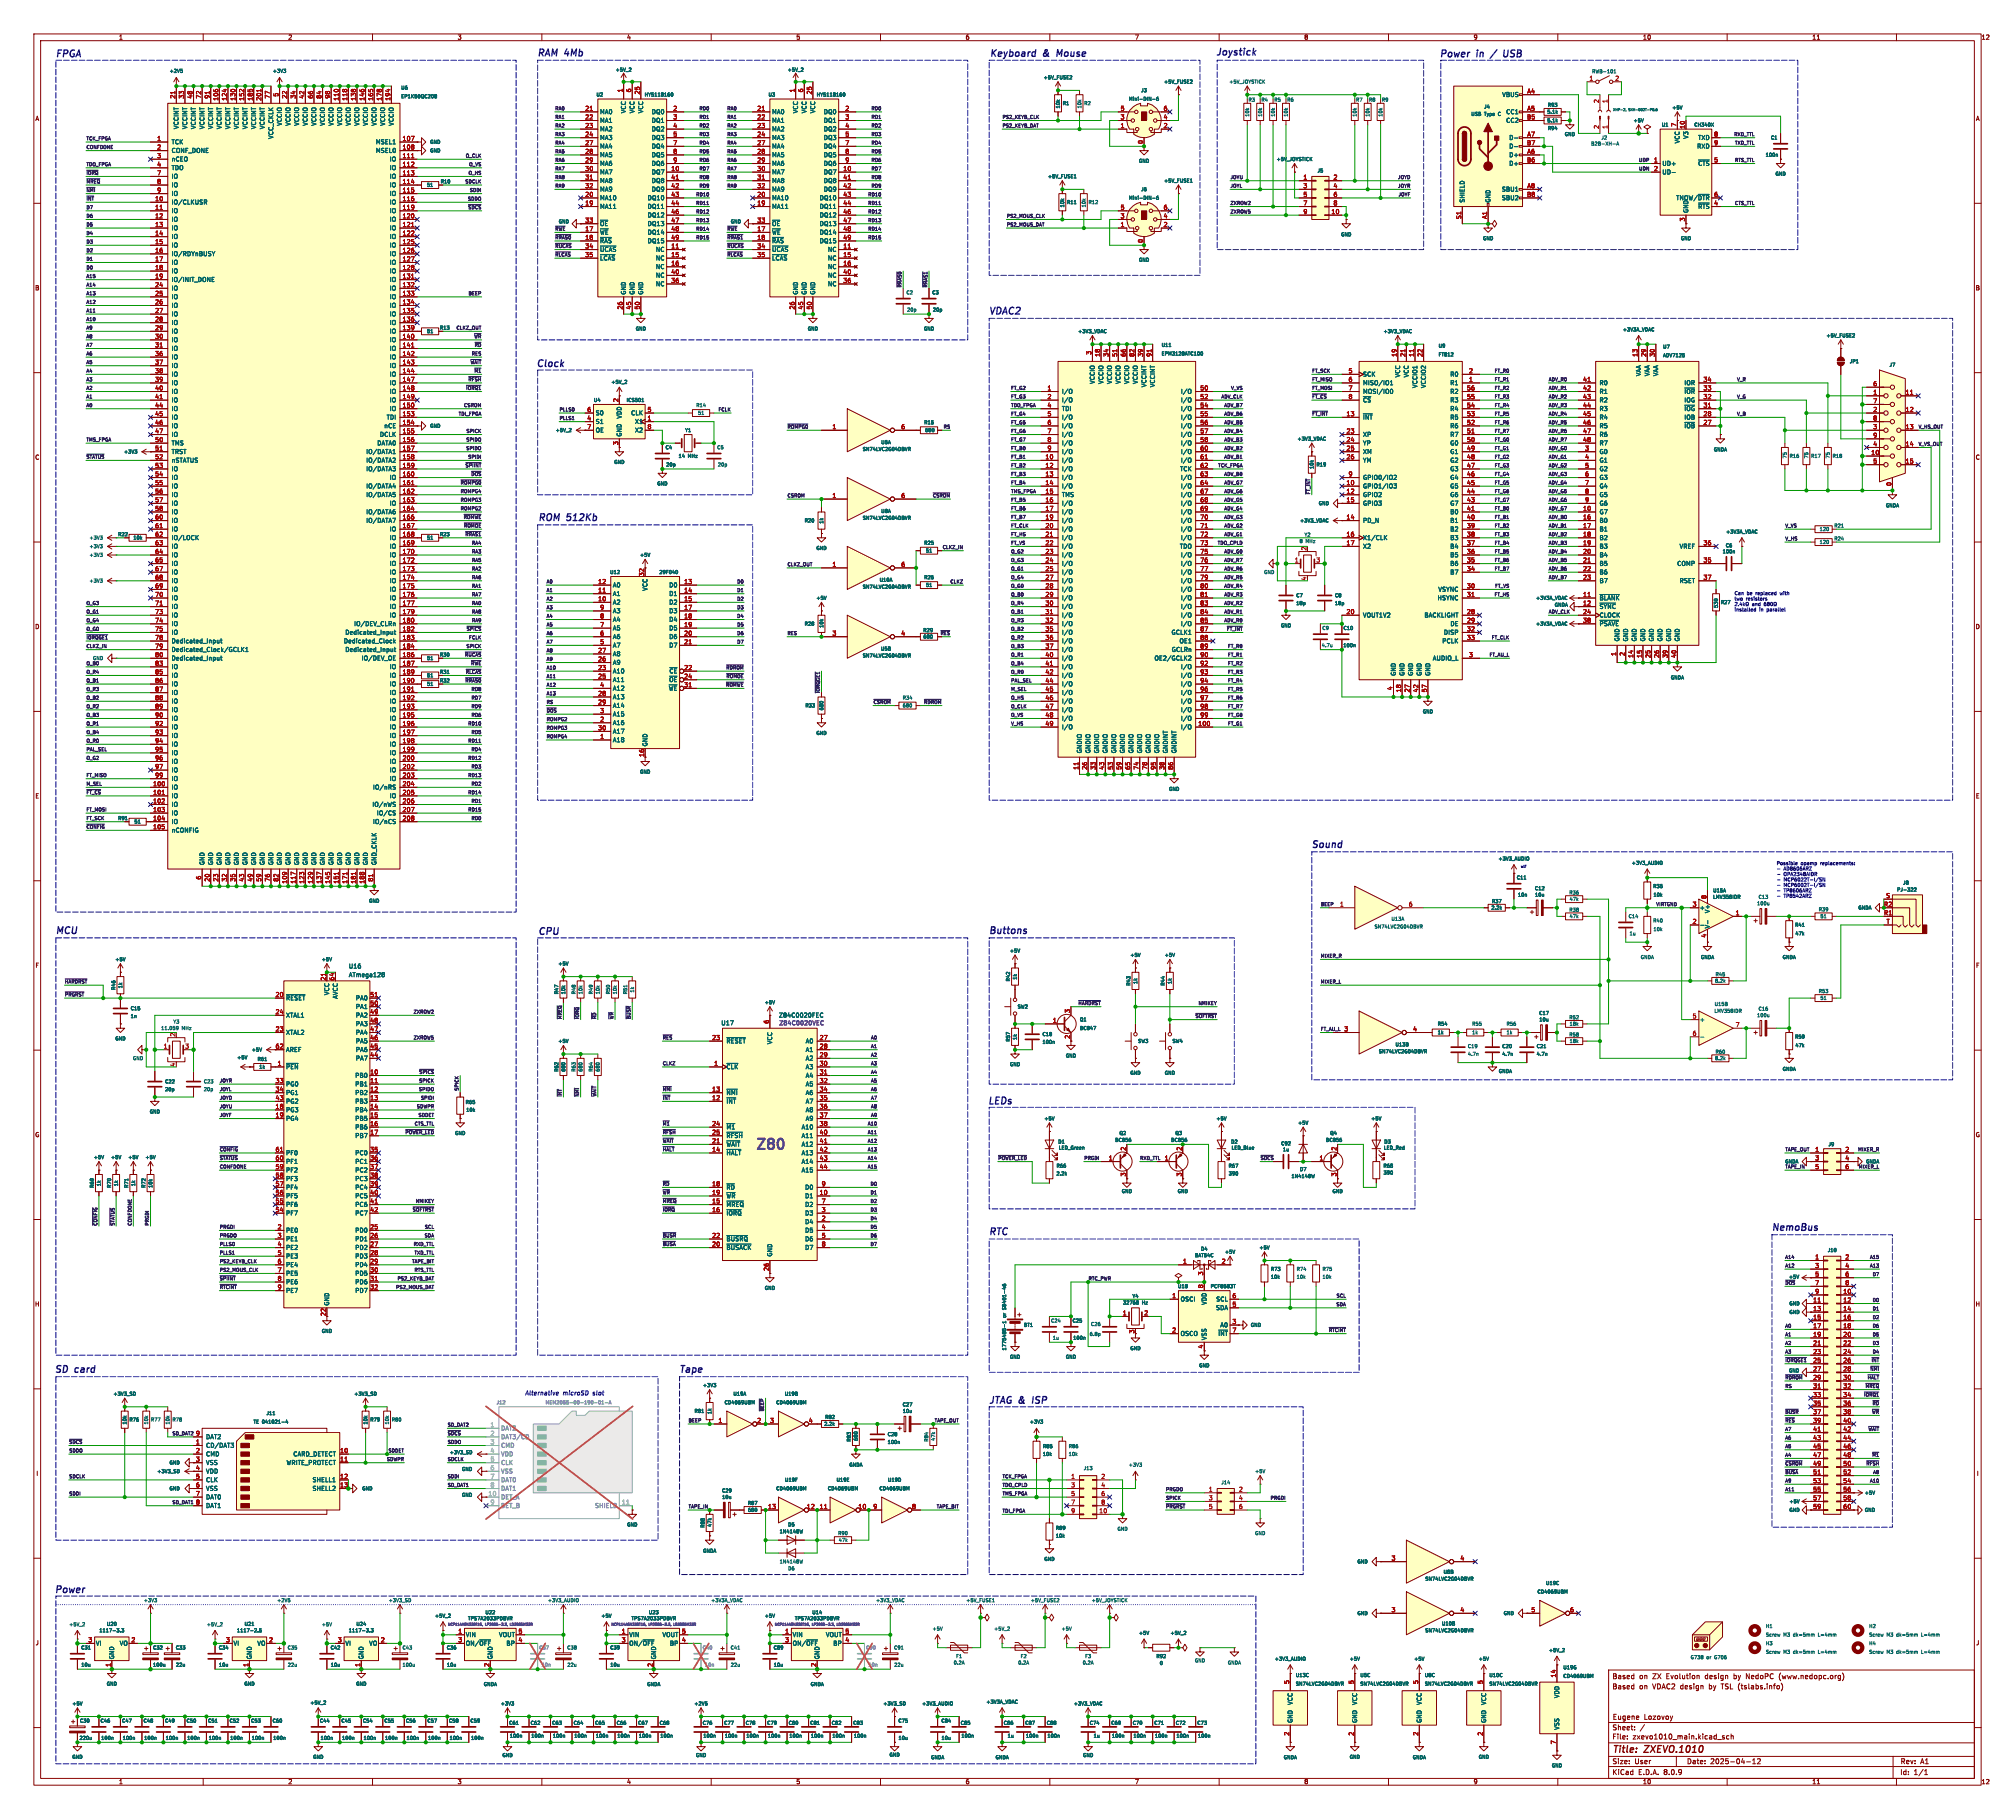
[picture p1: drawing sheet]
<svg xmlns="http://www.w3.org/2000/svg" width="595mm" height="537mm" viewBox="0 0 595 537" stroke-linecap="round" stroke-linejoin="round" font-family="sans-serif">
<defs><g id="words">
<text font-size="4.2" fill="#840084" x="222.8" y="340.2">Z80</text>
<g font-size="2.8" fill="#0000c2">
<text x="16.3" y="17">FPGA</text>
<text x="158.5" y="16.8">RAM 4Mb</text>
<text x="292.1" y="16.9">Keyboard</text>
<text x="308.1" y="16.9">&amp;</text>
<text x="312.9" y="16.9">Mouse</text>
<text x="358.9" y="16.5">Joystick</text>
<text x="424.9" y="17">Power</text>
<text x="436.1" y="17">in</text>
<text x="445.6" y="17">USB</text>
<text x="291.8" y="93">VDAC2</text>
<text x="158.2" y="108.5">Clock</text>
<text x="158.7" y="153.9">ROM</text>
<text x="167.5" y="153.9">512Kb</text>
<text x="387.1" y="250.5">Sound</text>
<text x="16.3" y="275.9">MCU</text>
<text x="291.8" y="275.9">Buttons</text>
<text x="158.7" y="276.1">CPU</text>
<text x="291.6" y="326.2">LEDs</text>
<text x="291.8" y="364.8">RTC</text>
<text x="523" y="363.5">NemoBus</text>
<text x="16" y="405.4">SD</text>
<text x="22.2" y="405.4">card</text>
<text x="200.4" y="405.4">Tape</text>
<text x="291.8" y="414.5">JTAG &amp;</text>
<text x="305.7" y="414.5">ISP</text>
<text x="16" y="470.4">Power</text>
</g>
<g font-size="2.8" fill="#840000">
<text x="476" y="518">Title:</text>
<text x="485.7" y="518">ZXEVO.1010</text>
</g>
<g font-size="2.1" fill="#840000">
<text x="476" y="495.9">Based</text>
<text x="484" y="495.9">on</text>
<text x="488" y="495.9">ZX</text>
<text x="492.2" y="495.9">Evolution</text>
<text x="503.8" y="495.9">design</text>
<text x="512.4" y="495.9">by</text>
<text x="516.2" y="495.9">NedoPC</text>
<text x="526" y="495.9">(www.nedopc.org)</text>
<text x="476" y="498.9">Based</text>
<text x="484" y="498.9">on</text>
<text x="488" y="498.9">VDAC2 design</text>
<text x="504.9" y="498.9">by</text>
<text x="508.7" y="498.9">TSL (tslabs.info)</text>
<text x="476" y="508.1">Eugene</text>
<text x="485.7" y="508.1">Lozovoy</text>
<text x="476" y="513.7">File:</text>
<text x="476" y="511">Sheet:</text>
<text x="482.1" y="513.7">zxevo1010_main.kicad_sch</text>
<text x="476" y="521">Size:</text>
<text x="482.7" y="521">User</text>
<text x="498" y="521">Date:</text>
<text x="505" y="521">2025-04-12</text>
<text x="561" y="521.2">Rev:</text>
<text x="567.4" y="521.2">A1</text>
<text x="476" y="524.2">KiCad</text>
<text x="483.7" y="524.2">E.D.A.</text>
<text x="491.3" y="524.2">8.0.9</text>
<text x="561" y="524.2">Id:</text>
<text x="565.1" y="524.2">1/1</text>
</g>
<g font-size="1.8" fill="#840000">
<text x="35" y="11.9">1</text>
<text x="85" y="11.9">2</text>
<text x="135" y="11.9">3</text>
<text x="185" y="11.9">4</text>
<text x="235" y="11.9">5</text>
<text x="285" y="11.9">6</text>
<text x="335" y="11.9">7</text>
<text x="385" y="11.9">8</text>
<text x="435" y="11.9">9</text>
<text x="485" y="11.9">10</text>
<text x="535" y="11.9">11</text>
<text x="585" y="11.9">12</text>
<text x="10.3" y="35.9">A</text>
<text x="583.3" y="35.9">A</text>
<text x="10.3" y="85.9">B</text>
<text x="583.3" y="85.9">B</text>
<text x="10.3" y="135.9">C</text>
<text x="583.3" y="135.9">C</text>
<text x="10.3" y="185.9">D</text>
<text x="583.3" y="185.9">D</text>
<text x="10.3" y="235.9">E</text>
<text x="583.3" y="235.9">E</text>
<text x="10.3" y="285.9">F</text>
<text x="583.3" y="285.9">F</text>
<text x="81.2" y="309.6">62</text>
<text x="10.3" y="335.9">G</text>
<text x="583.3" y="335.9">G</text>
<text x="10.2" y="385.9">H</text>
<text x="96.3" y="388.7" transform="rotate(-90 96.3 388.7)">22</text>
<text x="583.2" y="385.9">H</text>
<text x="335" y="393.8" transform="rotate(-90 335 393.8)">3</text>
<text x="10.6" y="435.9">I</text>
<text x="583.6" y="435.9">I</text>
<text x="10.4" y="485.9">J</text>
<text x="583.4" y="485.9">J</text>
<text x="35" y="526.9">1</text>
<text x="85" y="526.9">2</text>
<text x="135" y="526.9">3</text>
<text x="185" y="526.9">4</text>
<text x="235" y="526.9">5</text>
<text x="285" y="526.9">6</text>
<text x="335" y="526.9">7</text>
<text x="385" y="526.9">8</text>
<text x="435" y="526.9">9</text>
<text x="485" y="526.9">10</text>
<text x="535" y="526.9">11</text>
<text x="585" y="526.9">12</text>
</g>
<g font-size="1.8" fill="#a90000">
<text x="469.2" y="23.9">1</text>
<text x="476.8" y="23.9">2</text>
<text x="51.8" y="29.3" transform="rotate(-90 51.8 29.3)">21</text>
<text x="54.4" y="29.3" transform="rotate(-90 54.4 29.3)">33</text>
<text x="56.9" y="29.3" transform="rotate(-90 56.9 29.3)">48</text>
<text x="59.4" y="29.3" transform="rotate(-90 59.4 29.3)">72</text>
<text x="62" y="29.3" transform="rotate(-90 62 29.3)">91</text>
<text x="64.5" y="29.9" transform="rotate(-90 64.5 29.9)">106</text>
<text x="67.1" y="29.9" transform="rotate(-90 67.1 29.9)">124</text>
<text x="69.6" y="29.9" transform="rotate(-90 69.6 29.9)">130</text>
<text x="72.1" y="29.9" transform="rotate(-90 72.1 29.9)">152</text>
<text x="74.7" y="29.9" transform="rotate(-90 74.7 29.9)">185</text>
<text x="77.2" y="29.9" transform="rotate(-90 77.2 29.9)">201</text>
<text x="79.8" y="29.3" transform="rotate(-90 79.8 29.3)">77</text>
<text x="82.3" y="28.7" transform="rotate(-90 82.3 28.7)">5</text>
<text x="84.8" y="29.3" transform="rotate(-90 84.8 29.3)">22</text>
<text x="87.4" y="29.3" transform="rotate(-90 87.4 29.3)">34</text>
<text x="89.9" y="29.3" transform="rotate(-90 89.9 29.3)">42</text>
<text x="92.5" y="29.3" transform="rotate(-90 92.5 29.3)">66</text>
<text x="95" y="29.3" transform="rotate(-90 95 29.3)">84</text>
<text x="97.5" y="29.3" transform="rotate(-90 97.5 29.3)">98</text>
<text x="100.1" y="29.9" transform="rotate(-90 100.1 29.9)">110</text>
<text x="102.6" y="29.9" transform="rotate(-90 102.6 29.9)">118</text>
<text x="105.2" y="29.9" transform="rotate(-90 105.2 29.9)">138</text>
<text x="107.7" y="29.9" transform="rotate(-90 107.7 29.9)">146</text>
<text x="110.2" y="29.9" transform="rotate(-90 110.2 29.9)">165</text>
<text x="112.8" y="29.9" transform="rotate(-90 112.8 29.9)">178</text>
<text x="115.3" y="29.9" transform="rotate(-90 115.3 29.9)">194</text>
<text x="183.9" y="27.4" transform="rotate(-90 183.9 27.4)">1</text>
<text x="186.4" y="27.4" transform="rotate(-90 186.4 27.4)">6</text>
<text x="189" y="28" transform="rotate(-90 189 28)">25</text>
<text x="234.7" y="27.4" transform="rotate(-90 234.7 27.4)">1</text>
<text x="237.2" y="27.4" transform="rotate(-90 237.2 27.4)">6</text>
<text x="239.8" y="28" transform="rotate(-90 239.8 28)">25</text>
<text x="450.9" y="27.7">A4</text>
<text x="172.7" y="32.8">21</text>
<text x="172.7" y="35.3">22</text>
<text x="198.7" y="32.8">2</text>
<text x="198.7" y="35.3">3</text>
<text x="223.5" y="32.8">21</text>
<text x="223.5" y="35.3">22</text>
<text x="249.5" y="32.8">2</text>
<text x="249.5" y="35.3">3</text>
<text x="330.8" y="35.3">3</text>
<text x="330.8" y="32.8">5</text>
<text x="343.5" y="35.3">4</text>
<text x="343.5" y="32.8">6</text>
<text x="450.8" y="35.3">B5</text>
<text x="450.9" y="32.8">A5</text>
<text x="472.2" y="30.6" transform="rotate(-90 472.2 30.6)">2</text>
<text x="474.7" y="30.6" transform="rotate(-90 474.7 30.6)">1</text>
<text x="46.3" y="41.7">1</text>
<text x="118.7" y="41.7">107</text>
<text x="172.7" y="37.9">23</text>
<text x="172.7" y="40.4">24</text>
<text x="198.7" y="37.9">4</text>
<text x="198.7" y="40.4">5</text>
<text x="223.5" y="37.9">23</text>
<text x="223.5" y="40.4">24</text>
<text x="249.5" y="37.9">4</text>
<text x="249.5" y="40.4">5</text>
<text x="330.8" y="37.9">1</text>
<text x="343.5" y="37.9">2</text>
<text x="450.9" y="40.4">A7</text>
<text x="472.2" y="38.2" transform="rotate(-90 472.2 38.2)">2</text>
<text x="474.7" y="38.2" transform="rotate(-90 474.7 38.2)">1</text>
<text x="495" y="37.6" transform="rotate(-90 495 37.6)">7</text>
<text x="497.6" y="38.2" transform="rotate(-90 497.6 38.2)">10</text>
<text x="506" y="40.4">8</text>
<text x="46.3" y="44.2">2</text>
<text x="46.3" y="46.8">3</text>
<text x="118.7" y="44.2">108</text>
<text x="118.7" y="46.8">111</text>
<text x="172.7" y="42.9">27</text>
<text x="172.7" y="45.5">28</text>
<text x="198.7" y="42.9">7</text>
<text x="198.7" y="45.5">8</text>
<text x="223.5" y="42.9">27</text>
<text x="223.5" y="45.5">28</text>
<text x="249.5" y="42.9">7</text>
<text x="249.5" y="45.5">8</text>
<text x="337.6" y="42.6" transform="rotate(-90 337.6 42.6)">0</text>
<text x="450.8" y="42.9">B7</text>
<text x="450.9" y="45.5">A6</text>
<text x="506" y="42.9">9</text>
<text x="46.3" y="49.3">4</text>
<text x="46.3" y="51.8">7</text>
<text x="118.7" y="49.3">112</text>
<text x="118.7" y="51.8">113</text>
<text x="172.7" y="48">29</text>
<text x="172.7" y="50.6">30</text>
<text x="172.7" y="53.1">31</text>
<text x="198.1" y="50.6">10</text>
<text x="198.1" y="53.1">41</text>
<text x="198.7" y="48">9</text>
<text x="223.5" y="48">29</text>
<text x="223.5" y="50.6">30</text>
<text x="223.5" y="53.1">31</text>
<text x="248.9" y="50.6">10</text>
<text x="248.9" y="53.1">41</text>
<text x="249.5" y="48">9</text>
<text x="384.7" y="53.1">1</text>
<text x="393.6" y="53.1">2</text>
<text x="450.8" y="48">B6</text>
<text x="488.2" y="48">1</text>
<text x="488.2" y="50.6">2</text>
<text x="506" y="48">5</text>
<text x="45.7" y="59.5">10</text>
<text x="46.3" y="54.4">8</text>
<text x="46.3" y="56.9">9</text>
<text x="118.7" y="54.4">114</text>
<text x="118.7" y="56.9">115</text>
<text x="118.7" y="59.5">116</text>
<text x="172.7" y="55.6">32</text>
<text x="172.7" y="58.2">20</text>
<text x="198.1" y="55.6">42</text>
<text x="198.1" y="58.2">43</text>
<text x="223.5" y="55.6">32</text>
<text x="223.5" y="58.2">20</text>
<text x="248.9" y="55.6">42</text>
<text x="248.9" y="58.2">43</text>
<text x="384.7" y="55.6">3</text>
<text x="384.7" y="58.2">5</text>
<text x="393.6" y="55.6">4</text>
<text x="393.6" y="58.2">6</text>
<text x="450.8" y="58.2">B8</text>
<text x="450.9" y="55.6">A8</text>
<text x="506" y="58.2">6</text>
<text x="45.7" y="62">11</text>
<text x="45.7" y="64.5">12</text>
<text x="118.7" y="62">119</text>
<text x="118.7" y="64.5">120</text>
<text x="172.7" y="65.8">33</text>
<text x="172.7" y="60.7">19</text>
<text x="198.1" y="60.7">44</text>
<text x="198.1" y="63.3">46</text>
<text x="198.1" y="65.8">47</text>
<text x="223.5" y="65.8">33</text>
<text x="223.5" y="60.7">19</text>
<text x="248.9" y="60.7">44</text>
<text x="248.9" y="63.3">46</text>
<text x="248.9" y="65.8">47</text>
<text x="330.8" y="64.5">3</text>
<text x="330.8" y="62">5</text>
<text x="343.5" y="64.5">4</text>
<text x="343.5" y="62">6</text>
<text x="384.7" y="60.7">7</text>
<text x="384.7" y="63.3">9</text>
<text x="393" y="63.3">10</text>
<text x="393.6" y="60.7">8</text>
<text x="431.5" y="64.8" transform="rotate(-90 431.5 64.8)">S1</text>
<text x="439.2" y="64.8" transform="rotate(-90 439.2 64.8)">A1</text>
<text x="497.6" y="65.5" transform="rotate(-90 497.6 65.5)">3</text>
<text x="506" y="60.7">4</text>
<text x="45.7" y="67.1">13</text>
<text x="45.7" y="69.6">14</text>
<text x="118.7" y="67.1">121</text>
<text x="118.7" y="69.6">122</text>
<text x="172.7" y="68.3">17</text>
<text x="172.7" y="70.9">18</text>
<text x="198.1" y="68.3">48</text>
<text x="198.1" y="70.9">49</text>
<text x="223.5" y="68.3">17</text>
<text x="223.5" y="70.9">18</text>
<text x="248.9" y="68.3">48</text>
<text x="248.9" y="70.9">49</text>
<text x="330.8" y="67.1">1</text>
<text x="337.6" y="71.8" transform="rotate(-90 337.6 71.8)">0</text>
<text x="343.5" y="67.1">2</text>
<text x="45.7" y="72.2">15</text>
<text x="45.7" y="74.7">16</text>
<text x="45.7" y="77.2">17</text>
<text x="118.7" y="72.2">125</text>
<text x="118.7" y="74.7">126</text>
<text x="118.7" y="77.2">127</text>
<text x="172.7" y="73.4">34</text>
<text x="172.7" y="76">35</text>
<text x="198.1" y="73.4">11</text>
<text x="198.1" y="76">15</text>
<text x="223.5" y="73.4">34</text>
<text x="223.5" y="76">35</text>
<text x="248.9" y="73.4">11</text>
<text x="248.9" y="76">15</text>
<text x="45.7" y="79.8">18</text>
<text x="45.7" y="82.3">19</text>
<text x="118.7" y="79.8">128</text>
<text x="118.7" y="82.3">131</text>
<text x="198.1" y="78.5">16</text>
<text x="198.1" y="83.6">36</text>
<text x="198.1" y="81">40</text>
<text x="248.9" y="78.5">16</text>
<text x="248.9" y="83.6">36</text>
<text x="248.9" y="81">40</text>
<text x="45.7" y="84.9">24</text>
<text x="45.7" y="87.4">25</text>
<text x="45.7" y="89.9">26</text>
<text x="118.7" y="84.9">132</text>
<text x="118.7" y="87.4">133</text>
<text x="118.7" y="89.9">134</text>
<text x="45.7" y="92.5">27</text>
<text x="45.7" y="95">28</text>
<text x="118.7" y="92.5">135</text>
<text x="118.7" y="95">136</text>
<text x="183.9" y="91.5" transform="rotate(-90 183.9 91.5)">26</text>
<text x="186.4" y="91.5" transform="rotate(-90 186.4 91.5)">45</text>
<text x="189" y="91.5" transform="rotate(-90 189 91.5)">50</text>
<text x="234.7" y="91.5" transform="rotate(-90 234.7 91.5)">26</text>
<text x="237.2" y="91.5" transform="rotate(-90 237.2 91.5)">45</text>
<text x="239.8" y="91.5" transform="rotate(-90 239.8 91.5)">50</text>
<text x="45.7" y="97.6">29</text>
<text x="45.7" y="100.1">30</text>
<text x="118.7" y="97.6">139</text>
<text x="118.7" y="100.1">140</text>
<text x="45.7" y="102.6">31</text>
<text x="45.7" y="105.2">36</text>
<text x="45.7" y="107.7">37</text>
<text x="118.7" y="102.6">141</text>
<text x="118.7" y="105.2">142</text>
<text x="118.7" y="107.7">143</text>
<text x="322.3" y="104.9" transform="rotate(-90 322.3 104.9)">3</text>
<text x="324.9" y="105.5" transform="rotate(-90 324.9 105.5)">18</text>
<text x="327.4" y="105.5" transform="rotate(-90 327.4 105.5)">34</text>
<text x="329.9" y="105.5" transform="rotate(-90 329.9 105.5)">51</text>
<text x="332.5" y="105.5" transform="rotate(-90 332.5 105.5)">66</text>
<text x="335" y="105.5" transform="rotate(-90 335 105.5)">82</text>
<text x="337.6" y="105.5" transform="rotate(-90 337.6 105.5)">39</text>
<text x="340.1" y="105.5" transform="rotate(-90 340.1 105.5)">91</text>
<text x="412.5" y="105.5" transform="rotate(-90 412.5 105.5)">19</text>
<text x="415" y="105.5" transform="rotate(-90 415 105.5)">21</text>
<text x="417.6" y="105.5" transform="rotate(-90 417.6 105.5)">11</text>
<text x="420.1" y="105.5" transform="rotate(-90 420.1 105.5)">22</text>
<text x="483.6" y="105.5" transform="rotate(-90 483.6 105.5)">13</text>
<text x="486.2" y="105.5" transform="rotate(-90 486.2 105.5)">29</text>
<text x="488.7" y="105.5" transform="rotate(-90 488.7 105.5)">30</text>
<text x="45.7" y="110.3">38</text>
<text x="45.7" y="112.8">39</text>
<text x="118.7" y="110.3">144</text>
<text x="118.7" y="112.8">147</text>
<text x="398.1" y="110.3">5</text>
<text x="398.1" y="112.8">6</text>
<text x="433.6" y="112.8">1</text>
<text x="433.6" y="110.3">2</text>
<text x="467.3" y="112.8">41</text>
<text x="502.9" y="112.8">34</text>
<text x="45.7" y="115.3">40</text>
<text x="45.7" y="117.9">41</text>
<text x="118.7" y="115.3">148</text>
<text x="118.7" y="117.9">149</text>
<text x="182.6" y="118.8" transform="rotate(-90 182.6 118.8)">2</text>
<text x="309.2" y="115.3">1</text>
<text x="309.2" y="117.9">2</text>
<text x="354.3" y="115.3">50</text>
<text x="354.3" y="117.9">52</text>
<text x="398.1" y="115.3">7</text>
<text x="398.1" y="117.9">8</text>
<text x="433" y="117.9">55</text>
<text x="433" y="115.3">56</text>
<text x="467.3" y="115.3">42</text>
<text x="467.3" y="117.9">43</text>
<text x="502.9" y="117.9">32</text>
<text x="502.9" y="115.3">33</text>
<text x="553" y="116.6">1</text>
<text x="553" y="114.1">6</text>
<text x="553" y="119.1">7</text>
<text x="562.6" y="116.6">11</text>
<text x="45.7" y="120.4">44</text>
<text x="45.7" y="123">45</text>
<text x="45.7" y="125.5">46</text>
<text x="118.7" y="120.4">150</text>
<text x="118.7" y="123">153</text>
<text x="118.7" y="125.5">154</text>
<text x="173.3" y="124.2">4</text>
<text x="173.3" y="121.7">6</text>
<text x="191.1" y="124.2">1</text>
<text x="191.1" y="121.7">5</text>
<text x="309.2" y="120.4">4</text>
<text x="309.2" y="123">5</text>
<text x="309.2" y="125.5">6</text>
<text x="354.3" y="120.4">54</text>
<text x="354.3" y="123">55</text>
<text x="354.3" y="125.5">56</text>
<text x="397.5" y="123">13</text>
<text x="433" y="125.5">52</text>
<text x="433" y="123">53</text>
<text x="433" y="120.4">54</text>
<text x="467.3" y="120.4">44</text>
<text x="467.3" y="123">45</text>
<text x="467.3" y="125.5">46</text>
<text x="502.9" y="125.5">27</text>
<text x="502.9" y="123">28</text>
<text x="502.9" y="120.4">31</text>
<text x="553" y="121.7">2</text>
<text x="553" y="124.2">8</text>
<text x="562.6" y="121.7">12</text>
<text x="45.7" y="128">47</text>
<text x="45.7" y="130.6">50</text>
<text x="118.7" y="128">155</text>
<text x="118.7" y="130.6">156</text>
<text x="173.3" y="126.8">7</text>
<text x="182.6" y="131.5" transform="rotate(-90 182.6 131.5)">3</text>
<text x="191.1" y="126.8">8</text>
<text x="245.7" y="126.8">1</text>
<text x="266" y="126.8">6</text>
<text x="309.2" y="128">7</text>
<text x="309.2" y="130.6">8</text>
<text x="354.3" y="128">57</text>
<text x="354.3" y="130.6">58</text>
<text x="397.5" y="128">23</text>
<text x="397.5" y="130.6">24</text>
<text x="433" y="130.6">50</text>
<text x="433" y="128">51</text>
<text x="467.3" y="128">47</text>
<text x="467.3" y="130.6">48</text>
<text x="553" y="126.8">3</text>
<text x="553" y="131.8">4</text>
<text x="553" y="129.3">9</text>
<text x="562.6" y="126.8">13</text>
<text x="562.6" y="131.8">14</text>
<text x="45.7" y="133.1">51</text>
<text x="45.7" y="135.7">52</text>
<text x="118.7" y="133.1">157</text>
<text x="118.7" y="135.7">158</text>
<text x="308.6" y="135.7">10</text>
<text x="309.2" y="133.1">9</text>
<text x="354.3" y="133.1">60</text>
<text x="354.3" y="135.7">61</text>
<text x="397.5" y="133.1">25</text>
<text x="397.5" y="135.7">26</text>
<text x="433" y="135.7">48</text>
<text x="433" y="133.1">49</text>
<text x="467.9" y="133.1">3</text>
<text x="467.9" y="135.7">4</text>
<text x="552.4" y="134.4">10</text>
<text x="553" y="136.9">5</text>
<text x="562.6" y="136.9">15</text>
<text x="45.7" y="138.2">53</text>
<text x="45.7" y="140.7">54</text>
<text x="45.7" y="143.3">55</text>
<text x="118.7" y="138.2">159</text>
<text x="118.7" y="140.7">160</text>
<text x="118.7" y="143.3">161</text>
<text x="308.6" y="138.2">12</text>
<text x="308.6" y="140.7">13</text>
<text x="308.6" y="143.3">14</text>
<text x="354.3" y="138.2">62</text>
<text x="354.3" y="140.7">63</text>
<text x="354.3" y="143.3">64</text>
<text x="397.5" y="143.3">10</text>
<text x="398.1" y="140.7">9</text>
<text x="433" y="143.3">45</text>
<text x="433" y="140.7">46</text>
<text x="433" y="138.2">47</text>
<text x="467.9" y="138.2">5</text>
<text x="467.9" y="140.7">6</text>
<text x="467.9" y="143.3">7</text>
<text x="558.5" y="143.6" transform="rotate(-90 558.5 143.6)">0</text>
<text x="45.7" y="145.8">56</text>
<text x="45.7" y="148.4">57</text>
<text x="118.7" y="145.8">162</text>
<text x="118.7" y="148.4">163</text>
<text x="245.7" y="147.1">1</text>
<text x="266" y="147.1">6</text>
<text x="308.6" y="145.8">15</text>
<text x="308.6" y="148.4">16</text>
<text x="354.3" y="145.8">67</text>
<text x="354.3" y="148.4">68</text>
<text x="397.5" y="145.8">12</text>
<text x="397.5" y="148.4">15</text>
<text x="433" y="148.4">43</text>
<text x="433" y="145.8">44</text>
<text x="467.9" y="145.8">8</text>
<text x="467.9" y="148.4">9</text>
<text x="45.7" y="150.9">58</text>
<text x="45.7" y="153.4">60</text>
<text x="45.7" y="156">61</text>
<text x="118.7" y="150.9">164</text>
<text x="118.7" y="153.4">166</text>
<text x="118.7" y="156">167</text>
<text x="308.6" y="150.9">17</text>
<text x="308.6" y="153.4">19</text>
<text x="308.6" y="156">20</text>
<text x="354.3" y="150.9">69</text>
<text x="354.3" y="153.4">70</text>
<text x="354.3" y="156">71</text>
<text x="397.5" y="153.4">14</text>
<text x="433" y="156">39</text>
<text x="433" y="153.4">40</text>
<text x="433" y="150.9">41</text>
<text x="467.3" y="150.9">10</text>
<text x="467.3" y="153.4">16</text>
<text x="467.3" y="156">17</text>
<text x="45.7" y="158.5">62</text>
<text x="45.7" y="161.1">63</text>
<text x="118.7" y="158.5">168</text>
<text x="118.7" y="161.1">169</text>
<text x="308.6" y="158.5">21</text>
<text x="308.6" y="161.1">22</text>
<text x="354.3" y="158.5">72</text>
<text x="354.3" y="161.1">73</text>
<text x="397.5" y="158.5">16</text>
<text x="397.5" y="161.1">17</text>
<text x="433" y="161.1">37</text>
<text x="433" y="158.5">38</text>
<text x="467.3" y="158.5">18</text>
<text x="467.3" y="161.1">19</text>
<text x="502.9" y="161.1">36</text>
<text x="45.7" y="163.6">64</text>
<text x="45.7" y="166.1">65</text>
<text x="118.7" y="163.6">170</text>
<text x="118.7" y="166.1">172</text>
<text x="245.7" y="167.4">1</text>
<text x="266" y="167.4">6</text>
<text x="308.6" y="163.6">23</text>
<text x="308.6" y="166.1">24</text>
<text x="354.3" y="163.6">75</text>
<text x="354.3" y="166.1">76</text>
<text x="382.2" y="166.1">1</text>
<text x="385.8" y="162.6" transform="rotate(-90 385.8 162.6)">2</text>
<text x="388.5" y="166.1">3</text>
<text x="433" y="166.1">35</text>
<text x="433" y="163.6">36</text>
<text x="467.3" y="163.6">20</text>
<text x="467.3" y="166.1">21</text>
<text x="502.9" y="166.1">35</text>
<text x="45.7" y="168.7">67</text>
<text x="45.7" y="171.2">68</text>
<text x="45.7" y="173.8">69</text>
<text x="118.7" y="168.7">173</text>
<text x="118.7" y="171.2">174</text>
<text x="118.7" y="173.8">175</text>
<text x="176.5" y="172.5">12</text>
<text x="190.2" y="170.3" transform="rotate(-90 190.2 170.3)">32</text>
<text x="201.9" y="172.5">13</text>
<text x="308.6" y="168.7">25</text>
<text x="308.6" y="171.2">27</text>
<text x="308.6" y="173.8">28</text>
<text x="354.3" y="168.7">77</text>
<text x="354.3" y="171.2">79</text>
<text x="354.3" y="173.8">80</text>
<text x="385.8" y="171.5" transform="rotate(-90 385.8 171.5)">4</text>
<text x="433" y="173.8">30</text>
<text x="433" y="168.7">34</text>
<text x="467.3" y="168.7">22</text>
<text x="467.3" y="171.2">23</text>
<text x="502.9" y="171.2">37</text>
<text x="45.7" y="176.3">70</text>
<text x="45.7" y="178.8">71</text>
<text x="118.7" y="176.3">176</text>
<text x="118.7" y="178.8">177</text>
<text x="176.5" y="177.6">10</text>
<text x="176.5" y="175">11</text>
<text x="201.9" y="175">14</text>
<text x="201.9" y="177.6">15</text>
<text x="308.6" y="176.3">29</text>
<text x="308.6" y="178.8">30</text>
<text x="354.3" y="176.3">81</text>
<text x="354.3" y="178.8">83</text>
<text x="433" y="176.3">31</text>
<text x="467.3" y="176.3">11</text>
<text x="467.3" y="178.8">12</text>
<text x="45.7" y="181.4">73</text>
<text x="45.7" y="183.9">74</text>
<text x="118.7" y="181.4">179</text>
<text x="118.7" y="183.9">180</text>
<text x="177.1" y="185.2">7</text>
<text x="177.1" y="182.6">8</text>
<text x="177.1" y="180.1">9</text>
<text x="201.9" y="180.1">17</text>
<text x="201.9" y="182.6">18</text>
<text x="201.9" y="185.2">19</text>
<text x="308.6" y="181.4">31</text>
<text x="308.6" y="183.9">32</text>
<text x="354.3" y="181.4">84</text>
<text x="354.3" y="183.9">85</text>
<text x="397.5" y="181.4">20</text>
<text x="433" y="181.4">28</text>
<text x="433" y="183.9">29</text>
<text x="467.3" y="181.4">24</text>
<text x="467.3" y="183.9">38</text>
<text x="45.7" y="186.5">75</text>
<text x="45.7" y="189">78</text>
<text x="45.7" y="191.5">79</text>
<text x="118.7" y="186.5">182</text>
<text x="118.7" y="189">183</text>
<text x="118.7" y="191.5">184</text>
<text x="177.1" y="190.3">5</text>
<text x="177.1" y="187.7">6</text>
<text x="201.9" y="187.7">20</text>
<text x="201.9" y="190.3">21</text>
<text x="245.7" y="187.7">3</text>
<text x="266" y="187.7">4</text>
<text x="308.6" y="186.5">35</text>
<text x="308.6" y="189">36</text>
<text x="308.6" y="191.5">37</text>
<text x="354.3" y="186.5">87</text>
<text x="354.3" y="189">88</text>
<text x="354.3" y="191.5">89</text>
<text x="433" y="186.5">32</text>
<text x="433" y="189">33</text>
<text x="45.7" y="194.1">80</text>
<text x="45.7" y="196.6">83</text>
<text x="118.7" y="194.1">186</text>
<text x="118.7" y="196.6">187</text>
<text x="176.5" y="197.9">23</text>
<text x="176.5" y="195.3">26</text>
<text x="176.5" y="192.8">27</text>
<text x="201.9" y="197.9">22</text>
<text x="308.6" y="194.1">40</text>
<text x="308.6" y="196.6">41</text>
<text x="354.3" y="194.1">90</text>
<text x="354.3" y="196.6">92</text>
<text x="433.6" y="194.1">3</text>
<text x="477.3" y="193.8" transform="rotate(-90 477.3 193.8)">1</text>
<text x="479.8" y="193.8" transform="rotate(-90 479.8 193.8)">2</text>
<text x="482.3" y="194.4" transform="rotate(-90 482.3 194.4)">14</text>
<text x="484.9" y="194.4" transform="rotate(-90 484.9 194.4)">15</text>
<text x="487.4" y="194.4" transform="rotate(-90 487.4 194.4)">25</text>
<text x="490" y="194.4" transform="rotate(-90 490 194.4)">26</text>
<text x="492.5" y="194.4" transform="rotate(-90 492.5 194.4)">39</text>
<text x="495" y="194.4" transform="rotate(-90 495 194.4)">40</text>
<text x="45.7" y="199.2">85</text>
<text x="45.7" y="201.7">86</text>
<text x="118.7" y="199.2">189</text>
<text x="118.7" y="201.7">190</text>
<text x="176.5" y="200.4">25</text>
<text x="177.1" y="203">4</text>
<text x="201.9" y="200.4">24</text>
<text x="201.9" y="203">31</text>
<text x="308.6" y="199.2">42</text>
<text x="308.6" y="201.7">44</text>
<text x="354.3" y="199.2">93</text>
<text x="354.3" y="201.7">94</text>
<text x="411.2" y="203.9" transform="rotate(-90 411.2 203.9)">4</text>
<text x="45.7" y="204.2">87</text>
<text x="45.7" y="206.8">88</text>
<text x="45.7" y="209.3">89</text>
<text x="118.7" y="204.2">191</text>
<text x="118.7" y="206.8">192</text>
<text x="118.7" y="209.3">193</text>
<text x="176.5" y="205.5">28</text>
<text x="176.5" y="208">29</text>
<text x="308.6" y="204.2">45</text>
<text x="308.6" y="206.8">46</text>
<text x="308.6" y="209.3">47</text>
<text x="354.3" y="204.2">96</text>
<text x="354.3" y="206.8">97</text>
<text x="354.3" y="209.3">98</text>
<text x="413.8" y="204.5" transform="rotate(-90 413.8 204.5)">18</text>
<text x="416.3" y="204.5" transform="rotate(-90 416.3 204.5)">27</text>
<text x="418.8" y="204.5" transform="rotate(-90 418.8 204.5)">42</text>
<text x="421.4" y="204.5" transform="rotate(-90 421.4 204.5)">57</text>
<text x="45.7" y="211.9">90</text>
<text x="45.7" y="214.4">92</text>
<text x="118.7" y="211.9">195</text>
<text x="118.7" y="214.4">196</text>
<text x="176.5" y="215.7">30</text>
<text x="177.1" y="213.1">2</text>
<text x="177.1" y="210.6">3</text>
<text x="308.6" y="211.9">48</text>
<text x="308.6" y="214.4">49</text>
<text x="353.7" y="214.4">100</text>
<text x="354.3" y="211.9">99</text>
<text x="45.7" y="216.9">93</text>
<text x="45.7" y="219.5">94</text>
<text x="118.7" y="216.9">197</text>
<text x="118.7" y="219.5">198</text>
<text x="177.1" y="218.2">1</text>
<text x="45.7" y="222">95</text>
<text x="45.7" y="224.6">96</text>
<text x="45.7" y="227.1">97</text>
<text x="118.7" y="222">199</text>
<text x="118.7" y="224.6">200</text>
<text x="118.7" y="227.1">202</text>
<text x="190.2" y="223.6" transform="rotate(-90 190.2 223.6)">16</text>
<text x="318.5" y="227.4" transform="rotate(-90 318.5 227.4)">11</text>
<text x="321.1" y="227.4" transform="rotate(-90 321.1 227.4)">26</text>
<text x="323.6" y="227.4" transform="rotate(-90 323.6 227.4)">33</text>
<text x="326.1" y="227.4" transform="rotate(-90 326.1 227.4)">43</text>
<text x="328.7" y="227.4" transform="rotate(-90 328.7 227.4)">53</text>
<text x="331.2" y="227.4" transform="rotate(-90 331.2 227.4)">59</text>
<text x="333.8" y="227.4" transform="rotate(-90 333.8 227.4)">65</text>
<text x="336.3" y="227.4" transform="rotate(-90 336.3 227.4)">74</text>
<text x="338.8" y="227.4" transform="rotate(-90 338.8 227.4)">78</text>
<text x="341.4" y="227.4" transform="rotate(-90 341.4 227.4)">95</text>
<text x="343.9" y="227.4" transform="rotate(-90 343.9 227.4)">38</text>
<text x="346.5" y="227.4" transform="rotate(-90 346.5 227.4)">86</text>
<text x="45.1" y="232.2">100</text>
<text x="45.7" y="229.6">99</text>
<text x="118.7" y="229.6">203</text>
<text x="118.7" y="232.2">204</text>
<text x="45.1" y="234.7">101</text>
<text x="45.1" y="237.3">102</text>
<text x="45.1" y="239.8">103</text>
<text x="118.7" y="234.7">205</text>
<text x="118.7" y="237.3">206</text>
<text x="118.7" y="239.8">207</text>
<text x="45.1" y="242.3">104</text>
<text x="45.1" y="244.9">105</text>
<text x="118.7" y="242.3">208</text>
<text x="59.4" y="259.8" transform="rotate(-90 59.4 259.8)">6</text>
<text x="62" y="260.4" transform="rotate(-90 62 260.4)">20</text>
<text x="64.5" y="260.4" transform="rotate(-90 64.5 260.4)">23</text>
<text x="67.1" y="260.4" transform="rotate(-90 67.1 260.4)">32</text>
<text x="69.6" y="260.4" transform="rotate(-90 69.6 260.4)">35</text>
<text x="72.1" y="260.4" transform="rotate(-90 72.1 260.4)">43</text>
<text x="74.7" y="260.4" transform="rotate(-90 74.7 260.4)">49</text>
<text x="77.2" y="260.4" transform="rotate(-90 77.2 260.4)">59</text>
<text x="79.8" y="260.4" transform="rotate(-90 79.8 260.4)">76</text>
<text x="82.3" y="260.4" transform="rotate(-90 82.3 260.4)">82</text>
<text x="84.8" y="261" transform="rotate(-90 84.8 261)">109</text>
<text x="87.4" y="261" transform="rotate(-90 87.4 261)">117</text>
<text x="89.9" y="261" transform="rotate(-90 89.9 261)">123</text>
<text x="92.5" y="261" transform="rotate(-90 92.5 261)">129</text>
<text x="95" y="261" transform="rotate(-90 95 261)">137</text>
<text x="97.5" y="261" transform="rotate(-90 97.5 261)">145</text>
<text x="100.1" y="261" transform="rotate(-90 100.1 261)">151</text>
<text x="102.6" y="261" transform="rotate(-90 102.6 261)">171</text>
<text x="105.2" y="261" transform="rotate(-90 105.2 261)">181</text>
<text x="107.7" y="261" transform="rotate(-90 107.7 261)">188</text>
<text x="110.2" y="260.4" transform="rotate(-90 110.2 260.4)">81</text>
<text x="395.5" y="267.7">1</text>
<text x="415.9" y="267.7">6</text>
<text x="499.7" y="267.7">3</text>
<text x="503.9" y="265.5" transform="rotate(-90 503.9 265.5)">8</text>
<text x="556.2" y="267.7">R2</text>
<text x="556.8" y="265.2">S</text>
<text x="499.7" y="272.8">2</text>
<text x="512.4" y="270.3">1</text>
<text x="556.2" y="270.3">R1</text>
<text x="556.9" y="272.8">T</text>
<text x="503.9" y="276.9" transform="rotate(-90 503.9 276.9)">4</text>
<text x="96.3" y="289.6" transform="rotate(-90 96.3 289.6)">21</text>
<text x="98.8" y="289.6" transform="rotate(-90 98.8 289.6)">64</text>
<text x="81.2" y="294.4">20</text>
<text x="81.2" y="299.5">24</text>
<text x="109.2" y="299.5">49</text>
<text x="109.2" y="296.9">50</text>
<text x="109.2" y="294.4">51</text>
<text x="316" y="299.2" transform="rotate(-90 316 299.2)">3</text>
<text x="81.2" y="304.6">23</text>
<text x="109.2" y="304.6">47</text>
<text x="109.2" y="302">48</text>
<text x="227.1" y="302.3" transform="rotate(-90 227.1 302.3)">6</text>
<text x="310.8" y="302">1</text>
<text x="396.8" y="304.6">3</text>
<text x="417.1" y="304.6">4</text>
<text x="499.7" y="300.8">5</text>
<text x="499.7" y="305.8">6</text>
<text x="512.4" y="303.3">7</text>
<text x="48.2" y="309.6">1</text>
<text x="51.8" y="306.2" transform="rotate(-90 51.8 306.2)">2</text>
<text x="54.5" y="309.6">3</text>
<text x="109.2" y="309.6">45</text>
<text x="109.2" y="307.1">46</text>
<text x="210.1" y="307.1">23</text>
<text x="241.9" y="307.1">27</text>
<text x="241.9" y="309.6">28</text>
<text x="316" y="306.8" transform="rotate(-90 316 306.8)">2</text>
<text x="51.8" y="315" transform="rotate(-90 51.8 315)">4</text>
<text x="81.8" y="314.7">1</text>
<text x="109.2" y="317.3">10</text>
<text x="109.2" y="312.2">44</text>
<text x="210.7" y="314.7">1</text>
<text x="241.9" y="312.2">29</text>
<text x="241.9" y="314.7">30</text>
<text x="241.9" y="317.3">31</text>
<text x="81.2" y="319.8">33</text>
<text x="81.2" y="322.3">34</text>
<text x="109.2" y="319.8">11</text>
<text x="109.2" y="322.3">12</text>
<text x="210.1" y="322.3">13</text>
<text x="241.9" y="319.8">32</text>
<text x="241.9" y="322.3">34</text>
<text x="81.2" y="327.4">18</text>
<text x="81.2" y="330">19</text>
<text x="81.2" y="324.9">43</text>
<text x="109.2" y="324.9">13</text>
<text x="109.2" y="327.4">14</text>
<text x="109.2" y="330">15</text>
<text x="210.1" y="324.9">12</text>
<text x="241.9" y="324.9">35</text>
<text x="241.9" y="327.4">36</text>
<text x="241.9" y="330">37</text>
<text x="109.2" y="332.5">16</text>
<text x="109.2" y="335">17</text>
<text x="210.1" y="332.5">24</text>
<text x="210.1" y="335">25</text>
<text x="241.9" y="332.5">38</text>
<text x="241.9" y="335">40</text>
<text x="81.2" y="340.1">61</text>
<text x="109.2" y="340.1">35</text>
<text x="210.1" y="340.1">14</text>
<text x="210.1" y="337.6">21</text>
<text x="241.9" y="337.6">41</text>
<text x="241.9" y="340.1">42</text>
<text x="332.5" y="339.8" transform="rotate(-90 332.5 339.8)">2</text>
<text x="349" y="339.8" transform="rotate(-90 349 339.8)">2</text>
<text x="394.7" y="339.8" transform="rotate(-90 394.7 339.8)">2</text>
<text x="535.9" y="340.1">1</text>
<text x="544.8" y="340.1">2</text>
<text x="81.2" y="347.7">58</text>
<text x="81.2" y="345.2">59</text>
<text x="81.2" y="342.7">60</text>
<text x="109.2" y="342.7">36</text>
<text x="109.2" y="345.2">37</text>
<text x="109.2" y="347.7">38</text>
<text x="241.9" y="342.7">43</text>
<text x="241.9" y="345.2">44</text>
<text x="327.3" y="342.7">1</text>
<text x="332.5" y="347.4" transform="rotate(-90 332.5 347.4)">3</text>
<text x="343.8" y="342.7">1</text>
<text x="349" y="347.4" transform="rotate(-90 349 347.4)">3</text>
<text x="389.5" y="342.7">1</text>
<text x="394.7" y="347.4" transform="rotate(-90 394.7 347.4)">3</text>
<text x="535.9" y="342.7">3</text>
<text x="535.9" y="345.2">5</text>
<text x="544.8" y="342.7">4</text>
<text x="544.8" y="345.2">6</text>
<text x="81.2" y="352.8">56</text>
<text x="81.2" y="350.3">57</text>
<text x="109.2" y="350.3">39</text>
<text x="109.2" y="352.8">40</text>
<text x="210.1" y="350.3">18</text>
<text x="210.1" y="352.8">19</text>
<text x="241.9" y="352.8">10</text>
<text x="242.5" y="350.3">9</text>
<text x="81.2" y="357.9">54</text>
<text x="81.2" y="355.4">55</text>
<text x="109.2" y="355.4">41</text>
<text x="109.2" y="357.9">42</text>
<text x="210.1" y="355.4">15</text>
<text x="210.1" y="357.9">16</text>
<text x="242.5" y="357.9">3</text>
<text x="242.5" y="355.4">7</text>
<text x="81.8" y="363">2</text>
<text x="81.8" y="365.5">3</text>
<text x="109.2" y="363">25</text>
<text x="109.2" y="365.5">26</text>
<text x="210.1" y="365.5">22</text>
<text x="242.5" y="360.4">2</text>
<text x="242.5" y="363">4</text>
<text x="242.5" y="365.5">5</text>
<text x="81.8" y="368.1">4</text>
<text x="81.8" y="370.6">5</text>
<text x="109.2" y="368.1">27</text>
<text x="109.2" y="370.6">28</text>
<text x="210.1" y="368.1">20</text>
<text x="242.5" y="368.1">8</text>
<text x="535.9" y="371.9">1</text>
<text x="544.8" y="371.9">2</text>
<text x="81.8" y="373.1">6</text>
<text x="81.8" y="375.7">7</text>
<text x="109.2" y="373.1">29</text>
<text x="109.2" y="375.7">30</text>
<text x="227.1" y="375.3" transform="rotate(-90 227.1 375.3)">26</text>
<text x="349.2" y="373.1">1</text>
<text x="355.3" y="376.6" transform="rotate(-90 355.3 376.6)">3</text>
<text x="360.6" y="373.1">2</text>
<text x="535.9" y="374.4">3</text>
<text x="535.9" y="377">5</text>
<text x="544.8" y="374.4">4</text>
<text x="544.8" y="377">6</text>
<text x="81.8" y="378.2">8</text>
<text x="81.8" y="380.8">9</text>
<text x="109.2" y="378.2">31</text>
<text x="109.2" y="380.8">32</text>
<text x="346" y="383.3">1</text>
<text x="355.3" y="380.5" transform="rotate(-90 355.3 380.5)">8</text>
<text x="363.8" y="383.3">6</text>
<text x="535.9" y="379.5">7</text>
<text x="535.9" y="382">9</text>
<text x="544.2" y="382">10</text>
<text x="544.8" y="379.5">8</text>
<text x="331.4" y="388.4">1</text>
<text x="337.7" y="388.4">2</text>
<text x="363.8" y="385.8">5</text>
<text x="535.3" y="384.6">11</text>
<text x="535.3" y="387.1">13</text>
<text x="535.3" y="389.7">15</text>
<text x="544.2" y="384.6">12</text>
<text x="544.2" y="387.1">14</text>
<text x="544.2" y="389.7">16</text>
<text x="346" y="393.5">2</text>
<text x="363.8" y="390.9">3</text>
<text x="363.8" y="393.5">7</text>
<text x="535.3" y="392.2">17</text>
<text x="535.3" y="394.7">19</text>
<text x="544.2" y="392.2">18</text>
<text x="544.2" y="394.7">20</text>
<text x="355.3" y="398.2" transform="rotate(-90 355.3 398.2)">4</text>
<text x="535.3" y="397.3">21</text>
<text x="535.3" y="399.8">23</text>
<text x="544.2" y="397.3">22</text>
<text x="544.2" y="399.8">24</text>
<text x="535.3" y="402.4">25</text>
<text x="535.3" y="404.9">27</text>
<text x="535.3" y="407.4">29</text>
<text x="544.2" y="402.4">26</text>
<text x="544.2" y="404.9">28</text>
<text x="544.2" y="407.4">30</text>
<text x="535.3" y="410">31</text>
<text x="535.3" y="412.5">33</text>
<text x="544.2" y="410">32</text>
<text x="544.2" y="412.5">34</text>
<text x="535.3" y="415.1">35</text>
<text x="535.3" y="417.6">37</text>
<text x="544.2" y="415.1">36</text>
<text x="544.2" y="417.6">38</text>
<text x="57.7" y="423.9">9</text>
<text x="212" y="420.1">1</text>
<text x="223.4" y="420.1">2</text>
<text x="227.3" y="420.1">3</text>
<text x="238.7" y="420.1">4</text>
<text x="535.3" y="420.1">39</text>
<text x="535.3" y="422.7">41</text>
<text x="535.3" y="425.2">43</text>
<text x="544.2" y="420.1">40</text>
<text x="544.2" y="422.7">42</text>
<text x="544.2" y="425.2">44</text>
<text x="57.7" y="426.5">1</text>
<text x="57.7" y="429">2</text>
<text x="57.7" y="431.6">3</text>
<text x="100.3" y="429">10</text>
<text x="100.3" y="431.6">11</text>
<text x="535.3" y="427.8">45</text>
<text x="535.3" y="430.3">47</text>
<text x="544.2" y="427.8">46</text>
<text x="544.2" y="430.3">48</text>
<text x="57.7" y="434.1">4</text>
<text x="57.7" y="436.6">5</text>
<text x="100.3" y="436.6">12</text>
<text x="316.2" y="436.6">1</text>
<text x="325" y="436.6">2</text>
<text x="535.3" y="432.8">49</text>
<text x="535.3" y="435.4">51</text>
<text x="535.3" y="437.9">53</text>
<text x="544.2" y="432.8">50</text>
<text x="544.2" y="435.4">52</text>
<text x="544.2" y="437.9">54</text>
<text x="57.7" y="439.2">6</text>
<text x="57.7" y="441.7">7</text>
<text x="100.3" y="439.2">13</text>
<text x="316.2" y="439.2">3</text>
<text x="316.2" y="441.7">5</text>
<text x="325" y="439.2">4</text>
<text x="325" y="441.7">6</text>
<text x="356.8" y="440.5">1</text>
<text x="356.8" y="443">3</text>
<text x="365.7" y="440.5">2</text>
<text x="365.7" y="443">4</text>
<text x="535.3" y="440.5">55</text>
<text x="535.3" y="443">57</text>
<text x="544.2" y="440.5">56</text>
<text x="544.2" y="443">58</text>
<text x="57.7" y="444.3">8</text>
<text x="226.7" y="445.5">13</text>
<text x="238.1" y="445.5">12</text>
<text x="241.9" y="445.5">11</text>
<text x="253.3" y="445.5">10</text>
<text x="257.7" y="445.5">9</text>
<text x="269.2" y="445.5">8</text>
<text x="316.2" y="444.3">7</text>
<text x="316.2" y="446.8">9</text>
<text x="324.4" y="446.8">10</text>
<text x="325" y="444.3">8</text>
<text x="356.8" y="445.5">5</text>
<text x="365.7" y="445.5">6</text>
<text x="535.3" y="445.5">59</text>
<text x="544.2" y="445.5">60</text>
<text x="410.8" y="460.8">3</text>
<text x="431.1" y="460.8">4</text>
<text x="410.8" y="476">3</text>
<text x="431.1" y="476">4</text>
<text x="452" y="476">5</text>
<text x="463.5" y="476">6</text>
<text x="26" y="484.9">3</text>
<text x="38.7" y="484.9">2</text>
<text x="66.6" y="484.9">3</text>
<text x="79.3" y="484.9">2</text>
<text x="99.6" y="484.9">3</text>
<text x="112.3" y="484.9">2</text>
<text x="135.2" y="482.4">1</text>
<text x="135.2" y="484.9">3</text>
<text x="153" y="484.9">4</text>
<text x="153" y="482.4">5</text>
<text x="183.4" y="482.4">1</text>
<text x="183.4" y="484.9">3</text>
<text x="201.2" y="484.9">4</text>
<text x="201.2" y="482.4">5</text>
<text x="231.7" y="482.4">1</text>
<text x="231.7" y="484.9">3</text>
<text x="249.5" y="484.9">4</text>
<text x="249.5" y="482.4">5</text>
<text x="32.8" y="492.2" transform="rotate(-90 32.8 492.2)">1</text>
<text x="73.4" y="492.2" transform="rotate(-90 73.4 492.2)">1</text>
<text x="106.4" y="492.2" transform="rotate(-90 106.4 492.2)">1</text>
<text x="144.5" y="492.2" transform="rotate(-90 144.5 492.2)">2</text>
<text x="192.8" y="492.2" transform="rotate(-90 192.8 492.2)">2</text>
<text x="241" y="492.2" transform="rotate(-90 241 492.2)">2</text>
<text x="380.7" y="497.3" transform="rotate(-90 380.7 497.3)">5</text>
<text x="399.8" y="497.3" transform="rotate(-90 399.8 497.3)">5</text>
<text x="418.8" y="497.3" transform="rotate(-90 418.8 497.3)">5</text>
<text x="437.9" y="497.3" transform="rotate(-90 437.9 497.3)">5</text>
<text x="459.5" y="495.4" transform="rotate(-90 459.5 495.4)">14</text>
<text x="380.7" y="512.5" transform="rotate(-90 380.7 512.5)">2</text>
<text x="399.8" y="512.5" transform="rotate(-90 399.8 512.5)">2</text>
<text x="418.8" y="512.5" transform="rotate(-90 418.8 512.5)">2</text>
<text x="437.9" y="512.5" transform="rotate(-90 437.9 512.5)">2</text>
<text x="459.5" y="515.1" transform="rotate(-90 459.5 515.1)">7</text>
</g>
<g font-size="1.8" fill="#006464">
<text x="443.5" y="28.8">VBUS</text>
<text x="177" y="33.9">MA0</text>
<text x="185" y="33.6" transform="rotate(-90 185 33.6)">VCC</text>
<text x="187.6" y="33.6" transform="rotate(-90 187.6 33.6)">VCC</text>
<text x="190.1" y="33.6" transform="rotate(-90 190.1 33.6)">VCC</text>
<text x="192.3" y="33.9">DQ0</text>
<text x="227.8" y="33.9">MA0</text>
<text x="235.8" y="33.6" transform="rotate(-90 235.8 33.6)">VCC</text>
<text x="238.4" y="33.6" transform="rotate(-90 238.4 33.6)">VCC</text>
<text x="240.9" y="33.6" transform="rotate(-90 240.9 33.6)">VCC</text>
<text x="243.1" y="33.9">DQ0</text>
<text x="444.6" y="33.9">CC1</text>
<text x="52.9" y="38.2" transform="rotate(-90 52.9 38.2)">VCCINT</text>
<text x="55.5" y="38.2" transform="rotate(-90 55.5 38.2)">VCCINT</text>
<text x="58" y="38.2" transform="rotate(-90 58 38.2)">VCCINT</text>
<text x="60.6" y="38.2" transform="rotate(-90 60.6 38.2)">VCCINT</text>
<text x="63.1" y="38.2" transform="rotate(-90 63.1 38.2)">VCCINT</text>
<text x="65.6" y="38.2" transform="rotate(-90 65.6 38.2)">VCCINT</text>
<text x="68.2" y="38.2" transform="rotate(-90 68.2 38.2)">VCCINT</text>
<text x="70.7" y="38.2" transform="rotate(-90 70.7 38.2)">VCCINT</text>
<text x="73.3" y="38.2" transform="rotate(-90 73.3 38.2)">VCCINT</text>
<text x="75.8" y="38.2" transform="rotate(-90 75.8 38.2)">VCCINT</text>
<text x="78.3" y="38.2" transform="rotate(-90 78.3 38.2)">VCCINT</text>
<text x="80.9" y="41.2" transform="rotate(-90 80.9 41.2)">VCC_CKLK</text>
<text x="83.4" y="37.3" transform="rotate(-90 83.4 37.3)">VCCIO</text>
<text x="86" y="37.3" transform="rotate(-90 86 37.3)">VCCIO</text>
<text x="88.5" y="37.3" transform="rotate(-90 88.5 37.3)">VCCIO</text>
<text x="91" y="37.3" transform="rotate(-90 91 37.3)">VCCIO</text>
<text x="93.6" y="37.3" transform="rotate(-90 93.6 37.3)">VCCIO</text>
<text x="96.1" y="37.3" transform="rotate(-90 96.1 37.3)">VCCIO</text>
<text x="98.7" y="37.3" transform="rotate(-90 98.7 37.3)">VCCIO</text>
<text x="101.2" y="37.3" transform="rotate(-90 101.2 37.3)">VCCIO</text>
<text x="103.7" y="37.3" transform="rotate(-90 103.7 37.3)">VCCIO</text>
<text x="106.3" y="37.3" transform="rotate(-90 106.3 37.3)">VCCIO</text>
<text x="108.8" y="37.3" transform="rotate(-90 108.8 37.3)">VCCIO</text>
<text x="111.4" y="37.3" transform="rotate(-90 111.4 37.3)">VCCIO</text>
<text x="113.9" y="37.3" transform="rotate(-90 113.9 37.3)">VCCIO</text>
<text x="116.4" y="37.3" transform="rotate(-90 116.4 37.3)">VCCIO</text>
<text x="177" y="36.4">MA1</text>
<text x="177" y="39">MA2</text>
<text x="177" y="41.5">MA3</text>
<text x="192.3" y="36.4">DQ1</text>
<text x="192.3" y="39">DQ2</text>
<text x="192.3" y="41.5">DQ3</text>
<text x="227.8" y="36.4">MA1</text>
<text x="227.8" y="39">MA2</text>
<text x="227.8" y="41.5">MA3</text>
<text x="243.1" y="36.4">DQ1</text>
<text x="243.1" y="39">DQ2</text>
<text x="243.1" y="41.5">DQ3</text>
<text x="444.6" y="36.4">CC2</text>
<text x="445.5" y="41.5">D-</text>
<text x="498.7" y="41.1" transform="rotate(-90 498.7 41.1)">V3</text>
<text x="501.3" y="41.5">TXD</text>
<text x="50.5" y="42.8">TCK</text>
<text x="50.5" y="45.3">CONF_DONE</text>
<text x="50.5" y="47.9">nCEO</text>
<text x="110.8" y="42.8">MSEL1</text>
<text x="110.8" y="45.3">MSEL0</text>
<text x="115" y="47.9">IO</text>
<text x="177" y="44.1">MA4</text>
<text x="177" y="46.6">MA5</text>
<text x="192.3" y="44.1">DQ4</text>
<text x="192.3" y="46.6">DQ5</text>
<text x="227.8" y="44.1">MA4</text>
<text x="227.8" y="46.6">MA5</text>
<text x="243.1" y="44.1">DQ4</text>
<text x="243.1" y="46.6">DQ5</text>
<text x="445.5" y="46.6">D+</text>
<text x="445.5" y="44.1">D-</text>
<text x="496.2" y="42.5" transform="rotate(-90 496.2 42.5)">VCC</text>
<text x="501" y="44.1">RXD</text>
<text x="50.5" y="50.4">TDO</text>
<text x="50.5" y="53">IO</text>
<text x="115" y="50.4">IO</text>
<text x="115" y="53">IO</text>
<text x="177" y="49.1">MA6</text>
<text x="177" y="51.7">MA7</text>
<text x="192.3" y="51.7">DQ7</text>
<text x="192.3" y="49.1">DQ6</text>
<text x="227.8" y="49.1">MA6</text>
<text x="227.8" y="51.7">MA7</text>
<text x="243.1" y="51.7">DQ7</text>
<text x="243.1" y="49.1">DQ6</text>
<text x="445.5" y="49.1">D+</text>
<text x="490.7" y="49.1">UD+</text>
<text x="490.7" y="51.7">UD-</text>
<text x="501.3" y="49.1">~{CTS}</text>
<text x="50.5" y="55.5">IO</text>
<text x="50.5" y="58">IO</text>
<text x="115" y="55.5">IO</text>
<text x="115" y="58">IO</text>
<text x="177" y="54.2">MA8</text>
<text x="177" y="56.8">MA9</text>
<text x="177" y="59.3">MA10</text>
<text x="191.1" y="59.3">DQ10</text>
<text x="192.3" y="54.2">DQ8</text>
<text x="192.3" y="56.8">DQ9</text>
<text x="227.8" y="54.2">MA8</text>
<text x="227.8" y="56.8">MA9</text>
<text x="227.8" y="59.3">MA10</text>
<text x="241.9" y="59.3">DQ10</text>
<text x="243.1" y="54.2">DQ8</text>
<text x="243.1" y="56.8">DQ9</text>
<text x="432.7" y="60" transform="rotate(-90 432.7 60)">SHIELD</text>
<text x="440.3" y="60" transform="rotate(-90 440.3 60)">GND</text>
<text x="443.3" y="56.8">SBU1</text>
<text x="443.3" y="59.3">SBU2</text>
<text x="494.8" y="59.3">TNOW/~{DTR}</text>
<text x="50.5" y="60.6">IO/CLKUSR</text>
<text x="50.5" y="63.1">IO</text>
<text x="50.5" y="65.7">IO</text>
<text x="115" y="60.6">IO</text>
<text x="115" y="63.1">IO</text>
<text x="115" y="65.7">IO</text>
<text x="177" y="61.8">MA11</text>
<text x="191.1" y="61.8">DQ11</text>
<text x="191.1" y="64.4">DQ12</text>
<text x="227.8" y="61.8">MA11</text>
<text x="241.9" y="61.8">DQ11</text>
<text x="241.9" y="64.4">DQ12</text>
<text x="498.7" y="63" transform="rotate(-90 498.7 63)">GND</text>
<text x="501.3" y="61.8">~{RTS}</text>
<text x="50.5" y="68.2">IO</text>
<text x="50.5" y="70.7">IO</text>
<text x="115" y="68.2">IO</text>
<text x="115" y="70.7">IO</text>
<text x="177" y="69.5">~{WE}</text>
<text x="177" y="66.9">~{OE}</text>
<text x="191.1" y="66.9">DQ13</text>
<text x="191.1" y="69.5">DQ14</text>
<text x="227.8" y="69.5">~{WE}</text>
<text x="227.8" y="66.9">~{OE}</text>
<text x="241.9" y="66.9">DQ13</text>
<text x="241.9" y="69.5">DQ14</text>
<text x="50.5" y="73.3">IO</text>
<text x="50.5" y="75.8">IO/RDYnBUSY</text>
<text x="115" y="73.3">IO</text>
<text x="115" y="75.8">IO</text>
<text x="177" y="72">~{RAS}</text>
<text x="177" y="74.5">~{UCAS}</text>
<text x="177" y="77.1">~{LCAS}</text>
<text x="191.1" y="72">DQ15</text>
<text x="193.5" y="74.5">NC</text>
<text x="193.5" y="77.1">NC</text>
<text x="227.8" y="72">~{RAS}</text>
<text x="227.8" y="74.5">~{UCAS}</text>
<text x="227.8" y="77.1">~{LCAS}</text>
<text x="241.9" y="72">DQ15</text>
<text x="244.3" y="74.5">NC</text>
<text x="244.3" y="77.1">NC</text>
<text x="50.5" y="78.4">IO</text>
<text x="50.5" y="80.9">IO</text>
<text x="50.5" y="83.4">IO/INIT_DONE</text>
<text x="115" y="78.4">IO</text>
<text x="115" y="80.9">IO</text>
<text x="115" y="83.4">IO</text>
<text x="193.5" y="79.6">NC</text>
<text x="193.5" y="82.2">NC</text>
<text x="244.3" y="79.6">NC</text>
<text x="244.3" y="82.2">NC</text>
<text x="50.5" y="86">IO</text>
<text x="50.5" y="88.5">IO</text>
<text x="115" y="86">IO</text>
<text x="115" y="88.5">IO</text>
<text x="185" y="87.1" transform="rotate(-90 185 87.1)">GND</text>
<text x="187.6" y="87.1" transform="rotate(-90 187.6 87.1)">GND</text>
<text x="190.1" y="87.1" transform="rotate(-90 190.1 87.1)">GND</text>
<text x="193.5" y="84.7">NC</text>
<text x="235.8" y="87.1" transform="rotate(-90 235.8 87.1)">GND</text>
<text x="238.4" y="87.1" transform="rotate(-90 238.4 87.1)">GND</text>
<text x="240.9" y="87.1" transform="rotate(-90 240.9 87.1)">GND</text>
<text x="244.3" y="84.7">NC</text>
<text x="50.5" y="91.1">IO</text>
<text x="50.5" y="93.6">IO</text>
<text x="115" y="91.1">IO</text>
<text x="115" y="93.6">IO</text>
<text x="50.5" y="96.1">IO</text>
<text x="50.5" y="98.7">IO</text>
<text x="50.5" y="101.2">IO</text>
<text x="115" y="96.1">IO</text>
<text x="115" y="98.7">IO</text>
<text x="115" y="101.2">IO</text>
<text x="50.5" y="103.8">IO</text>
<text x="50.5" y="106.3">IO</text>
<text x="115" y="103.8">IO</text>
<text x="115" y="106.3">IO</text>
<text x="50.5" y="108.8">IO</text>
<text x="50.5" y="111.4">IO</text>
<text x="50.5" y="113.9">IO</text>
<text x="115" y="108.8">IO</text>
<text x="115" y="111.4">IO</text>
<text x="115" y="113.9">IO</text>
<text x="323.4" y="113.5" transform="rotate(-90 323.4 113.5)">VCCIO</text>
<text x="326" y="113.5" transform="rotate(-90 326 113.5)">VCCIO</text>
<text x="328.5" y="113.5" transform="rotate(-90 328.5 113.5)">VCCIO</text>
<text x="331.1" y="113.5" transform="rotate(-90 331.1 113.5)">VCCIO</text>
<text x="333.6" y="113.5" transform="rotate(-90 333.6 113.5)">VCCIO</text>
<text x="336.1" y="113.5" transform="rotate(-90 336.1 113.5)">VCCIO</text>
<text x="402.3" y="111.4">SCK</text>
<text x="402.3" y="113.9">MISO/IO1</text>
<text x="413.6" y="111.5" transform="rotate(-90 413.6 111.5)">VCC</text>
<text x="416.2" y="111.5" transform="rotate(-90 416.2 111.5)">VCC</text>
<text x="428.1" y="113.9">R1</text>
<text x="428.1" y="111.4">R0</text>
<text x="472.2" y="113.9">R0</text>
<text x="484.7" y="111.2" transform="rotate(-90 484.7 111.2)">VAA</text>
<text x="487.3" y="111.2" transform="rotate(-90 487.3 111.2)">VAA</text>
<text x="489.8" y="111.2" transform="rotate(-90 489.8 111.2)">VAA</text>
<text x="497.2" y="113.9">IOR</text>
<text x="50.5" y="116.5">IO</text>
<text x="50.5" y="119">IO</text>
<text x="115" y="116.5">IO</text>
<text x="115" y="119">IO</text>
<text x="313.4" y="116.5">I/O</text>
<text x="313.4" y="119">I/O</text>
<text x="338.7" y="114.4" transform="rotate(-90 338.7 114.4)">VCCINT</text>
<text x="341.2" y="114.4" transform="rotate(-90 341.2 114.4)">VCCINT</text>
<text x="348.6" y="116.5">I/O</text>
<text x="348.6" y="119">I/O</text>
<text x="402.3" y="116.5">MOSI/IO0</text>
<text x="402.3" y="119">~{CS}</text>
<text x="418.7" y="114.7" transform="rotate(-90 418.7 114.7)">VCCIO1</text>
<text x="421.2" y="114.7" transform="rotate(-90 421.2 114.7)">VCCIO2</text>
<text x="428.1" y="119">R3</text>
<text x="428.1" y="116.5">R2</text>
<text x="472.2" y="116.5">R1</text>
<text x="472.2" y="119">R2</text>
<text x="497.2" y="119">IOG</text>
<text x="497.2" y="116.5">~{IOR}</text>
<text x="50.5" y="121.5">IO</text>
<text x="50.5" y="124.1">IO</text>
<text x="114" y="124.1">TDI</text>
<text x="115" y="121.5">IO</text>
<text x="175.8" y="125.3">S1</text>
<text x="175.8" y="122.8">S0</text>
<text x="183.7" y="123.7" transform="rotate(-90 183.7 123.7)">VDD</text>
<text x="186.2" y="122.8">CLK</text>
<text x="187.4" y="125.3">X1</text>
<text x="313.4" y="121.5">TDI</text>
<text x="313.4" y="124.1">I/O</text>
<text x="348.6" y="121.5">I/O</text>
<text x="348.6" y="124.1">I/O</text>
<text x="402.3" y="124.1">~{INT}</text>
<text x="428.1" y="124.1">R5</text>
<text x="428.1" y="121.5">R4</text>
<text x="472.2" y="121.5">R3</text>
<text x="472.2" y="124.1">R4</text>
<text x="497.2" y="124.1">IOB</text>
<text x="497.2" y="121.5">~{IOG}</text>
<text x="50.5" y="126.6">IO</text>
<text x="50.5" y="129.2">IO</text>
<text x="50.5" y="131.7">TMS</text>
<text x="111.3" y="131.7">DATA0</text>
<text x="112.1" y="129.2">DCLK</text>
<text x="113.3" y="126.6">nCE</text>
<text x="175.8" y="127.9">OE</text>
<text x="183.7" y="129" transform="rotate(-90 183.7 129)">GND</text>
<text x="187.4" y="127.9">X2</text>
<text x="313.4" y="126.6">I/O</text>
<text x="313.4" y="129.2">I/O</text>
<text x="313.4" y="131.7">I/O</text>
<text x="348.6" y="126.6">I/O</text>
<text x="348.6" y="129.2">I/O</text>
<text x="348.6" y="131.7">I/O</text>
<text x="402.3" y="129.2">XP</text>
<text x="402.3" y="131.7">YP</text>
<text x="428.1" y="131.7">G0</text>
<text x="428.1" y="129.2">R7</text>
<text x="428.1" y="126.6">R6</text>
<text x="472.2" y="126.6">R5</text>
<text x="472.2" y="129.2">R6</text>
<text x="472.2" y="131.7">R7</text>
<text x="497.2" y="126.6">~{IOB}</text>
<text x="50.5" y="134.2">TRST</text>
<text x="50.5" y="136.8">nSTATUS</text>
<text x="108" y="134.2">IO/DATA1</text>
<text x="108" y="136.8">IO/DATA2</text>
<text x="313.4" y="136.8">I/O</text>
<text x="313.4" y="134.2">I/O</text>
<text x="348.6" y="134.2">I/O</text>
<text x="348.6" y="136.8">I/O</text>
<text x="402.3" y="134.2">XM</text>
<text x="402.3" y="136.8">YM</text>
<text x="428.1" y="136.8">G2</text>
<text x="428.1" y="134.2">G1</text>
<text x="472.2" y="134.2">G0</text>
<text x="472.2" y="136.8">G1</text>
<text x="50.5" y="139.3">IO</text>
<text x="50.5" y="141.9">IO</text>
<text x="108" y="139.3">IO/DATA3</text>
<text x="115" y="141.9">IO</text>
<text x="313.4" y="139.3">I/O</text>
<text x="313.4" y="141.9">I/O</text>
<text x="348.3" y="139.3">TCK</text>
<text x="348.6" y="141.9">I/O</text>
<text x="402.3" y="141.9">GPIO0/IO2</text>
<text x="428.1" y="141.9">G4</text>
<text x="428.1" y="139.3">G3</text>
<text x="472.2" y="139.3">G2</text>
<text x="472.2" y="141.9">G3</text>
<text x="50.5" y="144.4">IO</text>
<text x="50.5" y="146.9">IO</text>
<text x="50.5" y="149.5">IO</text>
<text x="108" y="144.4">IO/DATA4</text>
<text x="108" y="146.9">IO/DATA5</text>
<text x="115" y="149.5">IO</text>
<text x="313.4" y="144.4">I/O</text>
<text x="313.4" y="146.9">TMS</text>
<text x="313.4" y="149.5">I/O</text>
<text x="348.6" y="144.4">I/O</text>
<text x="348.6" y="146.9">I/O</text>
<text x="348.6" y="149.5">I/O</text>
<text x="402.3" y="144.4">GPIO1/IO3</text>
<text x="402.3" y="146.9">GPIO2</text>
<text x="402.3" y="149.5">GPIO3</text>
<text x="428.1" y="149.5">G7</text>
<text x="428.1" y="146.9">G6</text>
<text x="428.1" y="144.4">G5</text>
<text x="472.2" y="144.4">G4</text>
<text x="472.2" y="146.9">G5</text>
<text x="472.2" y="149.5">G6</text>
<text x="50.5" y="152">IO</text>
<text x="50.5" y="154.6">IO</text>
<text x="108" y="152">IO/DATA6</text>
<text x="108" y="154.6">IO/DATA7</text>
<text x="313.4" y="152">I/O</text>
<text x="313.4" y="154.6">I/O</text>
<text x="348.6" y="152">I/O</text>
<text x="348.6" y="154.6">I/O</text>
<text x="402.3" y="154.6">PD_N</text>
<text x="428.1" y="154.6">B1</text>
<text x="428.1" y="152">B0</text>
<text x="472.2" y="152">G7</text>
<text x="472.2" y="154.6">B0</text>
<text x="50.5" y="157.1">IO</text>
<text x="50.5" y="159.6">IO/LOCK</text>
<text x="115" y="157.1">IO</text>
<text x="115" y="159.6">IO</text>
<text x="313.4" y="157.1">I/O</text>
<text x="313.4" y="159.6">I/O</text>
<text x="348.6" y="157.1">I/O</text>
<text x="348.6" y="159.6">I/O</text>
<text x="402.3" y="159.6">X1/CLK</text>
<text x="428.1" y="159.6">B3</text>
<text x="428.1" y="157.1">B2</text>
<text x="472.2" y="157.1">B1</text>
<text x="472.2" y="159.6">B2</text>
<text x="50.5" y="162.2">IO</text>
<text x="50.5" y="164.7">IO</text>
<text x="50.5" y="167.3">IO</text>
<text x="115" y="162.2">IO</text>
<text x="115" y="164.7">IO</text>
<text x="115" y="167.3">IO</text>
<text x="313.4" y="162.2">I/O</text>
<text x="313.4" y="164.7">I/O</text>
<text x="313.4" y="167.3">I/O</text>
<text x="348.3" y="162.2">TDO</text>
<text x="348.6" y="164.7">I/O</text>
<text x="348.6" y="167.3">I/O</text>
<text x="402.3" y="162.2">X2</text>
<text x="428.1" y="167.3">B6</text>
<text x="428.1" y="164.7">B5</text>
<text x="428.1" y="162.2">B4</text>
<text x="472.2" y="162.2">B3</text>
<text x="472.2" y="164.7">B4</text>
<text x="472.2" y="167.3">B5</text>
<text x="495.1" y="167.3">COMP</text>
<text x="495.8" y="162.2">VREF</text>
<text x="50.5" y="169.8">IO</text>
<text x="50.5" y="172.3">IO</text>
<text x="115" y="169.8">IO</text>
<text x="115" y="172.3">IO</text>
<text x="180.8" y="173.6">A0</text>
<text x="197.5" y="173.6">D0</text>
<text x="313.4" y="169.8">I/O</text>
<text x="313.4" y="172.3">I/O</text>
<text x="348.6" y="169.8">I/O</text>
<text x="348.6" y="172.3">I/O</text>
<text x="428.1" y="169.8">B7</text>
<text x="472.2" y="169.8">B6</text>
<text x="472.2" y="172.3">B7</text>
<text x="495.8" y="172.3">RSET</text>
<text x="50.5" y="174.9">IO</text>
<text x="50.5" y="177.4">IO</text>
<text x="50.5" y="180">IO</text>
<text x="115" y="174.9">IO</text>
<text x="115" y="177.4">IO</text>
<text x="115" y="180">IO</text>
<text x="180.8" y="178.7">A2</text>
<text x="180.8" y="176.1">A1</text>
<text x="191.4" y="174.6" transform="rotate(-90 191.4 174.6)">VCC</text>
<text x="197.5" y="176.1">D1</text>
<text x="197.5" y="178.7">D2</text>
<text x="313.4" y="174.9">I/O</text>
<text x="313.4" y="177.4">I/O</text>
<text x="313.4" y="180">I/O</text>
<text x="348.6" y="174.9">I/O</text>
<text x="348.6" y="177.4">I/O</text>
<text x="348.6" y="180">I/O</text>
<text x="424.4" y="177.4">HSYNC</text>
<text x="424.6" y="174.9">VSYNC</text>
<text x="472.2" y="177.4">~{BLANK}</text>
<text x="472.2" y="180">~{SYNC}</text>
<text x="50.5" y="182.5">IO</text>
<text x="50.5" y="185">IO</text>
<text x="104.4" y="185">IO/DEV_CLRn</text>
<text x="115" y="182.5">IO</text>
<text x="180.8" y="183.8">A4</text>
<text x="180.8" y="181.2">A3</text>
<text x="197.5" y="181.2">D3</text>
<text x="197.5" y="183.8">D4</text>
<text x="313.4" y="182.5">I/O</text>
<text x="313.4" y="185">I/O</text>
<text x="348.6" y="182.5">I/O</text>
<text x="348.6" y="185">I/O</text>
<text x="402.3" y="182.5">VOUT1V2</text>
<text x="420.5" y="182.5">BACKLIGHT</text>
<text x="428.2" y="185">DE</text>
<text x="472.2" y="182.5">CLOCK</text>
<text x="472.2" y="185">~{PSAVE}</text>
<text x="50.5" y="187.6">IO</text>
<text x="50.5" y="190.1">Dedicated_Input</text>
<text x="101.4" y="190.1">Dedicated_Clock</text>
<text x="101.8" y="187.6">Dedicated_Input</text>
<text x="180.8" y="191.4">A7</text>
<text x="180.8" y="188.8">A6</text>
<text x="180.8" y="186.3">A5</text>
<text x="197.5" y="186.3">D5</text>
<text x="197.5" y="188.8">D6</text>
<text x="197.5" y="191.4">D7</text>
<text x="313.4" y="187.6">I/O</text>
<text x="313.4" y="190.1">I/O</text>
<text x="345.8" y="187.6">GCLK1</text>
<text x="348.2" y="190.1">OE1</text>
<text x="425.7" y="190.1">PCLK</text>
<text x="426.2" y="187.6">DISP</text>
<text x="478.4" y="189.5" transform="rotate(-90 478.4 189.5)">GND</text>
<text x="480.9" y="189.5" transform="rotate(-90 480.9 189.5)">GND</text>
<text x="483.5" y="189.5" transform="rotate(-90 483.5 189.5)">GND</text>
<text x="486" y="189.5" transform="rotate(-90 486 189.5)">GND</text>
<text x="488.5" y="189.5" transform="rotate(-90 488.5 189.5)">GND</text>
<text x="491.1" y="189.5" transform="rotate(-90 491.1 189.5)">GND</text>
<text x="493.6" y="189.5" transform="rotate(-90 493.6 189.5)">GND</text>
<text x="496.2" y="189.5" transform="rotate(-90 496.2 189.5)">GND</text>
<text x="50.5" y="192.7">Dedicated_Clock/GCLK1</text>
<text x="50.5" y="195.2">Dedicated_Input</text>
<text x="50.5" y="197.7">IO</text>
<text x="101.8" y="192.7">Dedicated_Input</text>
<text x="106.7" y="195.2">IO/DEV_OE</text>
<text x="115" y="197.7">IO</text>
<text x="180.8" y="196.5">A9</text>
<text x="180.8" y="193.9">A8</text>
<text x="313.4" y="192.7">I/O</text>
<text x="313.4" y="195.2">I/O</text>
<text x="313.4" y="197.7">I/O</text>
<text x="340.8" y="195.2">OE2/GCLK2</text>
<text x="345.9" y="192.7">GCLRn</text>
<text x="348.6" y="197.7">I/O</text>
<text x="423" y="195.2">AUDIO_L</text>
<text x="50.5" y="200.3">IO</text>
<text x="50.5" y="202.8">IO</text>
<text x="115" y="200.3">IO</text>
<text x="115" y="202.8">IO</text>
<text x="180.8" y="199">A10</text>
<text x="180.8" y="201.5">A11</text>
<text x="197.5" y="201.5">~{OE}</text>
<text x="197.5" y="199">~{CE}</text>
<text x="313.4" y="200.3">I/O</text>
<text x="313.4" y="202.8">I/O</text>
<text x="348.6" y="200.3">I/O</text>
<text x="348.6" y="202.8">I/O</text>
<text x="412.3" y="199.7" transform="rotate(-90 412.3 199.7)">GND</text>
<text x="414.9" y="199.7" transform="rotate(-90 414.9 199.7)">GND</text>
<text x="417.4" y="199.7" transform="rotate(-90 417.4 199.7)">GND</text>
<text x="420" y="199.7" transform="rotate(-90 420 199.7)">GND</text>
<text x="422.5" y="199.7" transform="rotate(-90 422.5 199.7)">GND</text>
<text x="50.5" y="205.4">IO</text>
<text x="50.5" y="207.9">IO</text>
<text x="115" y="205.4">IO</text>
<text x="115" y="207.9">IO</text>
<text x="180.8" y="206.6">A13</text>
<text x="180.8" y="209.2">A14</text>
<text x="180.8" y="204.1">A12</text>
<text x="197.3" y="204.1">~{WE}</text>
<text x="313.4" y="205.4">I/O</text>
<text x="313.4" y="207.9">I/O</text>
<text x="348.6" y="205.4">I/O</text>
<text x="348.6" y="207.9">I/O</text>
<text x="50.5" y="210.4">IO</text>
<text x="50.5" y="213">IO</text>
<text x="50.5" y="215.5">IO</text>
<text x="115" y="210.4">IO</text>
<text x="115" y="213">IO</text>
<text x="115" y="215.5">IO</text>
<text x="180.8" y="214.2">A16</text>
<text x="180.8" y="211.7">A15</text>
<text x="313.4" y="210.4">I/O</text>
<text x="313.4" y="213">I/O</text>
<text x="313.4" y="215.5">I/O</text>
<text x="348.6" y="215.5">I/O</text>
<text x="348.6" y="210.4">I/O</text>
<text x="348.6" y="213">I/O</text>
<text x="50.5" y="218.1">IO</text>
<text x="50.5" y="220.6">IO</text>
<text x="115" y="218.1">IO</text>
<text x="115" y="220.6">IO</text>
<text x="180.8" y="219.3">A18</text>
<text x="180.8" y="216.8">A17</text>
<text x="191.4" y="220.5" transform="rotate(-90 191.4 220.5)">GND</text>
<text x="50.5" y="223.1">IO</text>
<text x="50.5" y="225.7">IO</text>
<text x="115" y="223.1">IO</text>
<text x="115" y="225.7">IO</text>
<text x="319.6" y="222.5" transform="rotate(-90 319.6 222.5)">GNDIO</text>
<text x="322.2" y="222.5" transform="rotate(-90 322.2 222.5)">GNDIO</text>
<text x="324.7" y="222.5" transform="rotate(-90 324.7 222.5)">GNDIO</text>
<text x="327.3" y="222.5" transform="rotate(-90 327.3 222.5)">GNDIO</text>
<text x="329.8" y="222.5" transform="rotate(-90 329.8 222.5)">GNDIO</text>
<text x="332.3" y="222.5" transform="rotate(-90 332.3 222.5)">GNDIO</text>
<text x="334.9" y="222.5" transform="rotate(-90 334.9 222.5)">GNDIO</text>
<text x="337.4" y="222.5" transform="rotate(-90 337.4 222.5)">GNDIO</text>
<text x="340" y="222.5" transform="rotate(-90 340 222.5)">GNDIO</text>
<text x="342.5" y="222.5" transform="rotate(-90 342.5 222.5)">GNDIO</text>
<text x="345" y="222.5" transform="rotate(-90 345 222.5)">GNDINT</text>
<text x="347.6" y="222.5" transform="rotate(-90 347.6 222.5)">GNDINT</text>
<text x="50.5" y="233.3">IO</text>
<text x="50.5" y="228.2">IO</text>
<text x="50.5" y="230.8">IO</text>
<text x="110" y="233.3">IO/nRS</text>
<text x="115" y="228.2">IO</text>
<text x="115" y="230.8">IO</text>
<text x="50.5" y="235.8">IO</text>
<text x="50.5" y="238.4">IO</text>
<text x="109.8" y="238.4">IO/nWS</text>
<text x="115" y="235.8">IO</text>
<text x="50.5" y="240.9">IO</text>
<text x="50.5" y="243.5">IO</text>
<text x="50.5" y="246">nCONFIG</text>
<text x="110" y="243.5">IO/nCS</text>
<text x="111.1" y="240.9">IO/CS</text>
<text x="60.6" y="255.5" transform="rotate(-90 60.6 255.5)">GND</text>
<text x="63.1" y="255.5" transform="rotate(-90 63.1 255.5)">GND</text>
<text x="65.6" y="255.5" transform="rotate(-90 65.6 255.5)">GND</text>
<text x="68.2" y="255.5" transform="rotate(-90 68.2 255.5)">GND</text>
<text x="70.7" y="255.5" transform="rotate(-90 70.7 255.5)">GND</text>
<text x="73.3" y="255.5" transform="rotate(-90 73.3 255.5)">GND</text>
<text x="75.8" y="255.5" transform="rotate(-90 75.8 255.5)">GND</text>
<text x="78.3" y="255.5" transform="rotate(-90 78.3 255.5)">GND</text>
<text x="80.9" y="255.5" transform="rotate(-90 80.9 255.5)">GND</text>
<text x="83.4" y="255.5" transform="rotate(-90 83.4 255.5)">GND</text>
<text x="86" y="255.5" transform="rotate(-90 86 255.5)">GND</text>
<text x="88.5" y="255.5" transform="rotate(-90 88.5 255.5)">GND</text>
<text x="91" y="255.5" transform="rotate(-90 91 255.5)">GND</text>
<text x="93.6" y="255.5" transform="rotate(-90 93.6 255.5)">GND</text>
<text x="96.1" y="255.5" transform="rotate(-90 96.1 255.5)">GND</text>
<text x="98.7" y="255.5" transform="rotate(-90 98.7 255.5)">GND</text>
<text x="101.2" y="255.5" transform="rotate(-90 101.2 255.5)">GND</text>
<text x="103.7" y="255.5" transform="rotate(-90 103.7 255.5)">GND</text>
<text x="106.3" y="255.5" transform="rotate(-90 106.3 255.5)">GND</text>
<text x="108.8" y="255.5" transform="rotate(-90 108.8 255.5)">GND</text>
<text x="111.4" y="255.5" transform="rotate(-90 111.4 255.5)">GND_CKLK</text>
<text x="501.8" y="268.9">+</text>
<text x="505.1" y="269.7" transform="rotate(-90 505.1 269.7)">V+</text>
<text x="505.1" y="274.2" transform="rotate(-90 505.1 274.2)">V-</text>
<text x="102.9" y="286.1">U16</text>
<text x="97.4" y="293.9" transform="rotate(-90 97.4 293.9)">VCC</text>
<text x="102.9" y="288.7">ATmega128</text>
<text x="84.3" y="295.5">~{RESET}</text>
<text x="99.9" y="295" transform="rotate(-90 99.9 295)">AVCC</text>
<text x="104.9" y="298.1">PA1</text>
<text x="104.9" y="295.5">PA0</text>
<text x="84.3" y="305.7">XTAL2</text>
<text x="84.3" y="300.6">XTAL1</text>
<text x="104.9" y="305.7">PA4</text>
<text x="104.9" y="303.1">PA3</text>
<text x="104.9" y="300.6">PA2</text>
<text x="212.9" y="302.9">U17</text>
<text x="229.9" y="300.6">Z84C0020FEC</text>
<text x="501.8" y="301.9">+</text>
<text x="84.3" y="310.8">AREF</text>
<text x="104.9" y="310.8">PA6</text>
<text x="104.9" y="308.2">PA5</text>
<text x="214.4" y="308.2">~{RESET}</text>
<text x="228.2" y="308.4" transform="rotate(-90 228.2 308.4)">VCC</text>
<text x="237.8" y="308.2">A0</text>
<text x="237.8" y="310.8">A1</text>
<text x="84.3" y="315.8">~{PEN}</text>
<text x="104.9" y="313.3">PA7</text>
<text x="214.4" y="315.8">~{CLK}</text>
<text x="237.8" y="313.3">A2</text>
<text x="237.8" y="315.8">A3</text>
<text x="84.3" y="320.9">PG0</text>
<text x="84.3" y="323.5">PG1</text>
<text x="104.8" y="318.4">PB0</text>
<text x="104.8" y="320.9">PB1</text>
<text x="104.8" y="323.5">PB2</text>
<text x="214.4" y="323.5">~{NMI}</text>
<text x="237.8" y="318.4">A4</text>
<text x="237.8" y="320.9">A5</text>
<text x="237.8" y="323.5">A6</text>
<text x="84.3" y="328.5">PG3</text>
<text x="84.3" y="326">PG2</text>
<text x="104.8" y="326">PB3</text>
<text x="104.8" y="328.5">PB4</text>
<text x="214.4" y="326">~{INT}</text>
<text x="237.8" y="326">A7</text>
<text x="237.8" y="328.5">A8</text>
<text x="84.3" y="331.1">PG4</text>
<text x="104.8" y="331.1">PB5</text>
<text x="104.8" y="333.6">PB6</text>
<text x="214.4" y="333.6">~{M1}</text>
<text x="236.6" y="333.6">A10</text>
<text x="237.8" y="331.1">A9</text>
<text x="84.3" y="341.2">PF0</text>
<text x="104.8" y="336.2">PB7</text>
<text x="104.8" y="341.2">PC0</text>
<text x="214.4" y="341.2">~{HALT}</text>
<text x="214.4" y="338.7">~{WAIT}</text>
<text x="214.4" y="336.2">~{RFSH}</text>
<text x="236.6" y="336.2">A11</text>
<text x="236.6" y="338.7">A12</text>
<text x="236.6" y="341.2">A13</text>
<text x="84.3" y="346.3">PF2</text>
<text x="84.3" y="343.8">PF1</text>
<text x="104.8" y="343.8">PC1</text>
<text x="104.8" y="346.3">PC2</text>
<text x="236.6" y="343.8">A14</text>
<text x="236.6" y="346.3">A15</text>
<text x="84.3" y="353.9">PF5</text>
<text x="84.3" y="351.4">PF4</text>
<text x="84.3" y="348.9">PF3</text>
<text x="104.8" y="348.9">PC3</text>
<text x="104.8" y="351.4">PC4</text>
<text x="104.8" y="353.9">PC5</text>
<text x="214.4" y="351.4">~{RD}</text>
<text x="214.4" y="353.9">~{WR}</text>
<text x="237.6" y="353.9">D1</text>
<text x="237.6" y="351.4">D0</text>
<text x="84.3" y="359">PF7</text>
<text x="84.3" y="356.5">PF6</text>
<text x="104.8" y="356.5">PC6</text>
<text x="104.8" y="359">PC7</text>
<text x="214.4" y="356.5">~{MREQ}</text>
<text x="214.4" y="359">~{IORQ}</text>
<text x="237.6" y="359">D3</text>
<text x="237.6" y="356.5">D2</text>
<text x="84.3" y="364.1">PE0</text>
<text x="104.8" y="364.1">PD0</text>
<text x="237.6" y="361.6">D4</text>
<text x="237.6" y="364.1">D5</text>
<text x="84.3" y="366.6">PE1</text>
<text x="84.3" y="369.2">PE2</text>
<text x="84.3" y="371.7">PE3</text>
<text x="104.8" y="366.6">PD1</text>
<text x="104.8" y="369.2">PD2</text>
<text x="104.8" y="371.7">PD3</text>
<text x="214.4" y="369.2">~{BUSACK}</text>
<text x="214.4" y="366.6">~{BUSRQ}</text>
<text x="228.2" y="371.1" transform="rotate(-90 228.2 371.1)">GND</text>
<text x="237.6" y="366.6">D6</text>
<text x="237.6" y="369.2">D7</text>
<text x="84.3" y="374.3">PE4</text>
<text x="84.3" y="376.8">PE5</text>
<text x="104.8" y="374.3">PD4</text>
<text x="104.8" y="376.8">PD5</text>
<text x="84.3" y="379.3">PE6</text>
<text x="84.3" y="381.9">PE7</text>
<text x="104.8" y="379.3">PD6</text>
<text x="104.8" y="381.9">PD7</text>
<text x="97.4" y="385.6" transform="rotate(-90 97.4 385.6)">GND</text>
<text x="348.5" y="384.4">OSCI</text>
<text x="356.5" y="385.4" transform="rotate(-90 356.5 385.4)">VDD</text>
<text x="358.9" y="387">SDA</text>
<text x="359" y="384.4">SCL</text>
<text x="348.5" y="394.6">OSCO</text>
<text x="356.5" y="395.7" transform="rotate(-90 356.5 395.7)">VSS</text>
<text x="359.6" y="394.6">~{INT}</text>
<text x="360.2" y="392">A0</text>
<text x="60.7" y="425.1">DAT2</text>
<text x="60.7" y="427.6">CD/DAT3</text>
<text x="60.7" y="430.1">CMD</text>
<text x="86.5" y="430.1">CARD_DETECT</text>
<text x="60.7" y="432.7">VSS</text>
<text x="60.7" y="435.2">VDD</text>
<text x="60.7" y="437.8">CLK</text>
<text x="84.5" y="432.7">WRITE_PROTECT</text>
<text x="92.2" y="437.8">SHELL1</text>
<text x="60.7" y="440.3">VSS</text>
<text x="60.7" y="442.8">DAT0</text>
<text x="92.2" y="440.3">SHELL2</text>
<text x="60.7" y="445.4">DAT1</text>
<text x="137.4" y="483.5">VIN</text>
<text x="147.2" y="483.5">VOUT</text>
<text x="185.7" y="483.5">VIN</text>
<text x="195.5" y="483.5">VOUT</text>
<text x="233.9" y="483.5">VIN</text>
<text x="243.7" y="483.5">VOUT</text>
<text x="28.2" y="486">VI</text>
<text x="33.9" y="490" transform="rotate(-90 33.9 490)">GND</text>
<text x="35.2" y="486">VO</text>
<text x="68.8" y="486">VI</text>
<text x="74.5" y="490" transform="rotate(-90 74.5 490)">GND</text>
<text x="75.9" y="486">VO</text>
<text x="101.9" y="486">VI</text>
<text x="107.5" y="490" transform="rotate(-90 107.5 490)">GND</text>
<text x="108.9" y="486">VO</text>
<text x="137.4" y="486">ON/~{OFF}</text>
<text x="145.6" y="490" transform="rotate(-90 145.6 490)">GND</text>
<text x="149.4" y="486">BP</text>
<text x="185.7" y="486">ON/~{OFF}</text>
<text x="193.9" y="490" transform="rotate(-90 193.9 490)">GND</text>
<text x="197.7" y="486">BP</text>
<text x="233.9" y="486">ON/~{OFF}</text>
<text x="242.2" y="490" transform="rotate(-90 242.2 490)">GND</text>
<text x="245.9" y="486">BP</text>
<text x="381.9" y="503.5" transform="rotate(-90 381.9 503.5)">VCC</text>
<text x="400.9" y="503.5" transform="rotate(-90 400.9 503.5)">VCC</text>
<text x="420" y="503.5" transform="rotate(-90 420 503.5)">VCC</text>
<text x="439" y="503.5" transform="rotate(-90 439 503.5)">VCC</text>
<text x="460.6" y="501.4" transform="rotate(-90 460.6 501.4)">VDD</text>
<text x="381.9" y="508.8" transform="rotate(-90 381.9 508.8)">GND</text>
<text x="400.9" y="508.8" transform="rotate(-90 400.9 508.8)">GND</text>
<text x="420" y="508.8" transform="rotate(-90 420 508.8)">GND</text>
<text x="439" y="508.8" transform="rotate(-90 439 508.8)">GND</text>
<text x="460.6" y="510.8" transform="rotate(-90 460.6 510.8)">VSS</text>
</g>
<text font-size="1.8" fill="#840084" x="230" y="302.9">Z84C0020VEC</text>
<g font-size="1.8" fill="#0000c2">
<text x="154.9" y="412">Alternative</text>
<text x="166.1" y="412">microSD</text>
<text x="175.1" y="412">slot</text>
</g>
<g font-size="1.8" fill="#a5a4a2">
<text x="144.7" y="421.4">1</text>
<text x="144.7" y="423.9">2</text>
<text x="144.7" y="426.5">3</text>
<text x="144.7" y="429">4</text>
<text x="144.7" y="431.6">5</text>
<text x="144.7" y="434.1">6</text>
<text x="144.7" y="436.6">7</text>
<text x="144.1" y="441.7">10</text>
<text x="144.7" y="439.2">8</text>
<text x="144.7" y="444.3">9</text>
<text x="183.5" y="444.3">11</text>
</g>
<g font-size="1.8" fill="#939391">
<text x="147.8" y="422.5">DAT2</text>
<text x="147.8" y="425.1">DAT3/CD</text>
<text x="147.8" y="427.6">CMD</text>
<text x="147.8" y="430.1">VDD</text>
<text x="147.8" y="432.7">CLK</text>
<text x="147.8" y="435.2">VSS</text>
<text x="147.8" y="437.8">DAT0</text>
<text x="147.8" y="442.8">DET_A</text>
<text x="147.8" y="440.3">DAT1</text>
<text x="147.8" y="445.4">DET_B</text>
<text x="175.6" y="445.4">SHIELD</text>
</g>
<g font-size="1.4" fill="#006464">
<text x="49.9" y="21.7">+2V5</text>
<text x="80.4" y="21.7">+3V3</text>
<text x="181.6" y="21.3">+5V_2</text>
<text x="232.4" y="21.3">+5V_2</text>
<text x="308" y="23.6">+5V_FUSE2</text>
<text x="470" y="21.8">RWB-101</text>
<text x="118.3" y="26.7">U6</text>
<text x="118.3" y="29.2">EP1K50QC208</text>
<text x="176" y="28.7">U2</text>
<text x="190.2" y="28.7">HY5118160</text>
<text x="226.8" y="28.7">U3</text>
<text x="241" y="28.7">HY5118160</text>
<text x="333.2" y="30">Mini-DIN-6</text>
<text x="336.8" y="27.4">J3</text>
<text x="343.6" y="24.9">+5V_FUSE2</text>
<text x="362.8" y="24.9">+5V_JOYSTICK</text>
<text x="313.1" y="32.2" transform="rotate(-90 313.1 32.2)">10k</text>
<text x="313.6" y="31.2">R1</text>
<text x="319.5" y="32.2" transform="rotate(-90 319.5 32.2)">10k</text>
<text x="320" y="31.2">R2</text>
<text x="368.5" y="30.2">R3</text>
<text x="369" y="34.6" transform="rotate(-90 369 34.6)">10k</text>
<text x="372.3" y="30.2">R4</text>
<text x="372.8" y="34.6" transform="rotate(-90 372.8 34.6)">10k</text>
<text x="376.1" y="30.2">R5</text>
<text x="376.6" y="34.6" transform="rotate(-90 376.6 34.6)">10k</text>
<text x="379.9" y="30.2">R6</text>
<text x="380.5" y="34.6" transform="rotate(-90 380.5 34.6)">10k</text>
<text x="400.3" y="30.2">R7</text>
<text x="400.8" y="34.6" transform="rotate(-90 400.8 34.6)">10k</text>
<text x="404.1" y="30.2">R8</text>
<text x="404.6" y="34.6" transform="rotate(-90 404.6 34.6)">10k</text>
<text x="407.9" y="30.2">R9</text>
<text x="408.4" y="34.6" transform="rotate(-90 408.4 34.6)">10k</text>
<text x="434.3" y="34.4">USB</text>
<text x="438.1" y="32.2">J4</text>
<text x="438.3" y="34.4">Type</text>
<text x="442.6" y="34.4">C</text>
<text x="456.7" y="33.8">5.1k</text>
<text x="456.9" y="31.7">R93</text>
<text x="493.6" y="32.5">+5V</text>
<text x="456.7" y="36.3">5.1k</text>
<text x="456.9" y="38.6">R94</text>
<text x="461.9" y="40.4">GND</text>
<text x="472.7" y="41.4">J2</text>
<text x="482.2" y="36.3">+5V</text>
<text x="490.5" y="37.6">U1</text>
<text x="500.1" y="37.6">CH340X</text>
<text x="522.8" y="41.4">C1</text>
<text x="126.9" y="42.7">GND</text>
<text x="126.9" y="45.2">GND</text>
<text x="376.8" y="47.7">+5V_JOYSTICK</text>
<text x="469.7" y="43.2">B2B-XH-A</text>
<text x="521.2" y="46.5">100n</text>
<text x="309.3" y="52.8">+5V_FUSE1</text>
<text x="336.2" y="48.2">GND</text>
<text x="388.9" y="51.1">J5</text>
<text x="524.1" y="52.1">GND</text>
<text x="125.9" y="55.4">51</text>
<text x="130" y="54.3">R10</text>
<text x="333.2" y="59.2">Mini-DIN-6</text>
<text x="336.8" y="56.6">J6</text>
<text x="343.6" y="54.1">+5V_FUSE1</text>
<text x="314.4" y="61.4" transform="rotate(-90 314.4 61.4)">10k</text>
<text x="314.9" y="60.4">R11</text>
<text x="320.8" y="61.4" transform="rotate(-90 320.8 61.4)">10k</text>
<text x="321.3" y="60.4">R12</text>
<text x="164.8" y="66.2">GND</text>
<text x="215.6" y="66.2">GND</text>
<text x="395.9" y="70">GND</text>
<text x="437.8" y="71.1">GND</text>
<text x="496.2" y="71.1">GND</text>
<text x="336.2" y="77.5">GND</text>
<text x="267.5" y="87.1">C2</text>
<text x="275.1" y="87.1">C3</text>
<text x="267.7" y="92.2">20p</text>
<text x="275.3" y="92.2">20p</text>
<text x="125.9" y="98.5">51</text>
<text x="187.6" y="97.8">GND</text>
<text x="238.4" y="97.8">GND</text>
<text x="272.7" y="97.8">GND</text>
<text x="318.2" y="98.5">+3V3_VDAC</text>
<text x="408.4" y="98.5">+3V3_VDAC</text>
<text x="479.1" y="98">+3V3A_VDAC</text>
<text x="539.2" y="99.8">+5V_FUSE2</text>
<text x="342.9" y="105.1">EPM3128ATC100</text>
<text x="342.9" y="102.6">U11</text>
<text x="424.6" y="102.9">U9</text>
<text x="424.6" y="105.4">FT812</text>
<text x="490.9" y="103.1">U7</text>
<text x="490.9" y="105.6">ADV7125</text>
<text x="546.1" y="107.4">JP1</text>
<text x="180.4" y="113.5">+5V_2</text>
<text x="557.8" y="108.4">J7</text>
<text x="175.2" y="118.9">U4</text>
<text x="184.9" y="118.9">ICS501</text>
<text x="205.4" y="120.4">R14</text>
<text x="206" y="122.7">51</text>
<text x="272.8" y="125.5">R15</text>
<text x="126.9" y="126.5">GND</text>
<text x="163.9" y="127.7">+5V_2</text>
<text x="202.2" y="127.7">Y1</text>
<text x="260.1" y="131.3">U5A</text>
<text x="273" y="127.7">680</text>
<text x="383" y="130.3">+3V3_VDAC</text>
<text x="36.5" y="134.1">+3V3</text>
<text x="181.2" y="137.1">GND</text>
<text x="196.4" y="132.8">C4</text>
<text x="196.6" y="137.9">20p</text>
<text x="200.2" y="135.4">14</text>
<text x="203.2" y="135.4">MHz</text>
<text x="211.6" y="132.8">C5</text>
<text x="211.8" y="137.9">20p</text>
<text x="254.6" y="133.3">SN74LVC2G04DBVR</text>
<text x="388.6" y="137.9">R19</text>
<text x="505.9" y="133.5">GNDA</text>
<text x="527.8" y="135.5" transform="rotate(-90 527.8 135.5)">75</text>
<text x="528.3" y="135.4">R16</text>
<text x="534.1" y="135.5" transform="rotate(-90 534.1 135.5)">75</text>
<text x="534.6" y="135.4">R17</text>
<text x="540.5" y="135.5" transform="rotate(-90 540.5 135.5)">75</text>
<text x="541" y="135.4">R18</text>
<text x="193.9" y="143.5">GND</text>
<text x="388.1" y="138.6" transform="rotate(-90 388.1 138.6)">10k</text>
<text x="389.3" y="149.3">GND</text>
<text x="556.7" y="150">GNDA</text>
<text x="237.4" y="154.4">R20</text>
<text x="243.3" y="154.7" transform="rotate(-90 243.3 154.7)">1k</text>
<text x="254.6" y="153.7">SN74LVC2G04DBVR</text>
<text x="260.1" y="151.6">U8A</text>
<text x="383.7" y="154.4">+3V3_VDAC</text>
<text x="541.5" y="155.9">R21</text>
<text x="26.3" y="159.5">+3V3</text>
<text x="34.7" y="158.5">R22</text>
<text x="39.2" y="159.5">10k</text>
<text x="125.9" y="159.5">51</text>
<text x="272.8" y="161">R25</text>
<text x="383.6" y="160.5">8</text>
<text x="385" y="158.6">Y2</text>
<text x="385.6" y="160.5">MHz</text>
<text x="509.4" y="161.8">C6</text>
<text x="509.6" y="157.7">+3V3A_VDAC</text>
<text x="537.2" y="157">120</text>
<text x="537.2" y="160.8">120</text>
<text x="541.5" y="159.7">R24</text>
<text x="26.3" y="162">+3V3</text>
<text x="26.3" y="164.6">+3V3</text>
<text x="188.8" y="164.6">+5V</text>
<text x="240.9" y="162.5">GND</text>
<text x="273.3" y="163.3">51</text>
<text x="508.5" y="163.6">100n</text>
<text x="26.3" y="172.2">+3V3</text>
<text x="180" y="169.7">U12</text>
<text x="194.5" y="169.7">29F040</text>
<text x="254.6" y="174">SN74LVC2G04DBVR</text>
<text x="259.6" y="171.9">U10A</text>
<text x="272.8" y="171.2">R26</text>
<text x="273.3" y="173.5">51</text>
<text x="373.1" y="169.7">GND</text>
<text x="240.9" y="177.3">+5V</text>
<text x="382.6" y="176.5">C7</text>
<text x="382.6" y="178.8">18p</text>
<text x="394" y="176.5">C8</text>
<text x="394" y="178.8">18p</text>
<text x="453.4" y="177.3">+3V3A_VDAC</text>
<text x="458.9" y="179.3">GNDA</text>
<text x="507.5" y="179.6" transform="rotate(-90 507.5 179.6)">530</text>
<text x="508" y="178.5">R27</text>
<text x="237.4" y="184.9">R28</text>
<text x="243.3" y="185.5" transform="rotate(-90 243.3 185.5)">10k</text>
<text x="378.1" y="185.4">GND</text>
<text x="453.4" y="184.9">+3V3A_VDAC</text>
<text x="272.5" y="186.8">R29</text>
<text x="272.5" y="188.7">680</text>
<text x="390.2" y="191.2">4.7u</text>
<text x="390.3" y="186.2">C9</text>
<text x="396.5" y="191.2">100n</text>
<text x="396.6" y="186.2">C10</text>
<text x="125.9" y="195.1">51</text>
<text x="254.6" y="194.3">SN74LVC2G04DBVR</text>
<text x="260" y="192.3">U5B</text>
<text x="125.9" y="200.1">51</text>
<text x="125.9" y="202.7">51</text>
<text x="493.2" y="200.8">GNDA</text>
<text x="237.7" y="209">R33</text>
<text x="243.3" y="209.8" transform="rotate(-90 243.3 209.8)">680</text>
<text x="266.4" y="206.7">R34</text>
<text x="266.4" y="209">680</text>
<text x="420" y="210.8">GND</text>
<text x="240.9" y="217.2">GND</text>
<text x="188.8" y="228.6">GND</text>
<text x="345.1" y="233.7">GND</text>
<text x="34.7" y="242.3">R91</text>
<text x="39.5" y="243.3">51</text>
<text x="442.3" y="254.2">+3V3_AUDIO</text>
<text x="481.7" y="255.5">+3V3_AUDIO</text>
<text x="447.7" y="259.8">C11</text>
<text x="453.1" y="263">C12</text>
<text x="488" y="262.4">R35</text>
<text x="505.7" y="263.6">U15A</text>
<text x="560" y="263.4">PJ-322</text>
<text x="561.8" y="261.3">J8</text>
<text x="108.8" y="266.7">GND</text>
<text x="440.2" y="268.7">2.2k</text>
<text x="440.4" y="266.8">R37</text>
<text x="448.1" y="264.9">10n</text>
<text x="453.1" y="264.9">10u</text>
<text x="463.2" y="269.4">R38</text>
<text x="463.2" y="264.3">R36</text>
<text x="463.3" y="266.2">47k</text>
<text x="488.1" y="264.9">10k</text>
<text x="505.7" y="265.5">LMV358IDR</text>
<text x="518.7" y="267.4">100u</text>
<text x="519.1" y="265.5">C13</text>
<text x="536.9" y="269.2">R39</text>
<text x="548.6" y="268.7">GNDA</text>
<text x="405.7" y="274.3">SN74LVC2G04DBVR</text>
<text x="410.7" y="272">U13A</text>
<text x="463.3" y="271.3">47k</text>
<text x="480.7" y="271.3">C14</text>
<text x="488" y="272.5">R40</text>
<text x="488.1" y="275.1">10k</text>
<text x="529.9" y="273.8">R41</text>
<text x="537.4" y="271.3">51</text>
<text x="298.1" y="281.4">+5V</text>
<text x="481" y="276.3">1u</text>
<text x="530" y="276.3">47k</text>
<text x="33.9" y="284">+5V</text>
<text x="94.9" y="284">+5V</text>
<text x="164.7" y="285.2">+5V</text>
<text x="333.6" y="282.7">+5V</text>
<text x="343.8" y="282.7">+5V</text>
<text x="484.3" y="283.3">GNDA</text>
<text x="502.1" y="283.3">GNDA</text>
<text x="526.2" y="283.3">GNDA</text>
<text x="34.3" y="292.4" transform="rotate(-90 34.3 292.4)">R46</text>
<text x="36.3" y="291.9" transform="rotate(-90 36.3 291.9)">1k</text>
<text x="165.1" y="293.7" transform="rotate(-90 165.1 293.7)">R47</text>
<text x="167.1" y="293.7" transform="rotate(-90 167.1 293.7)">10k</text>
<text x="170.1" y="293.7" transform="rotate(-90 170.1 293.7)">R48</text>
<text x="172.2" y="293.7" transform="rotate(-90 172.2 293.7)">10k</text>
<text x="175.2" y="293.7" transform="rotate(-90 175.2 293.7)">R49</text>
<text x="177.3" y="293.7" transform="rotate(-90 177.3 293.7)">10k</text>
<text x="180.3" y="293.7" transform="rotate(-90 180.3 293.7)">R50</text>
<text x="182.3" y="293.7" transform="rotate(-90 182.3 293.7)">10k</text>
<text x="185.4" y="293.7" transform="rotate(-90 185.4 293.7)">R51</text>
<text x="187.4" y="293.2" transform="rotate(-90 187.4 293.2)">1k</text>
<text x="298.4" y="289.9" transform="rotate(-90 298.4 289.9)">R42</text>
<text x="300.4" y="289.4" transform="rotate(-90 300.4 289.4)">1k</text>
<text x="334" y="291.1" transform="rotate(-90 334 291.1)">R43</text>
<text x="336" y="290.6" transform="rotate(-90 336 290.6)">1k</text>
<text x="344.1" y="291.1" transform="rotate(-90 344.1 291.1)">R44</text>
<text x="346.2" y="290.6" transform="rotate(-90 346.2 290.6)">1k</text>
<text x="506.3" y="290.3">8.2k</text>
<text x="506.4" y="288.4">R45</text>
<text x="536.9" y="293.4">R53</text>
<text x="38.4" y="298.4">C15</text>
<text x="225.7" y="296.7">+5V</text>
<text x="300.4" y="297.9">SW2</text>
<text x="454.3" y="299.8">C17</text>
<text x="506.1" y="299.2">LMV358IDR</text>
<text x="506.1" y="297.2">U15B</text>
<text x="519.1" y="298.6">C16</text>
<text x="537.4" y="295.4">51</text>
<text x="38.4" y="300.7">1n</text>
<text x="47.4" y="304.3">11.059</text>
<text x="51" y="302.4">Y3</text>
<text x="53.7" y="304.3">MHz</text>
<text x="318.7" y="301.7">Q1</text>
<text x="318.7" y="304.3">BC847</text>
<text x="424.4" y="305.5">1k</text>
<text x="424.4" y="303">R54</text>
<text x="434.6" y="305.5">1k</text>
<text x="434.6" y="303">R55</text>
<text x="444.7" y="305.5">1k</text>
<text x="444.7" y="303">R56</text>
<text x="454.4" y="301.7">10u</text>
<text x="463.2" y="301.1">R52</text>
<text x="463.3" y="303">18k</text>
<text x="518.7" y="300.5">100u</text>
<text x="33.9" y="307.3">GND</text>
<text x="74.2" y="310.6">+5V</text>
<text x="164.7" y="308.1">+5V</text>
<text x="298.4" y="307.7" transform="rotate(-90 298.4 307.7)">R57</text>
<text x="300.4" y="307.1" transform="rotate(-90 300.4 307.1)">1k</text>
<text x="307.7" y="306.1">C18</text>
<text x="307.7" y="308.4">100n</text>
<text x="335.9" y="308.1">SW3</text>
<text x="346.1" y="308.1">SW4</text>
<text x="407" y="311.1">SN74LVC2G04DBVR</text>
<text x="411.9" y="309.1">U13B</text>
<text x="433.3" y="309.6">C19</text>
<text x="433.3" y="311.9">4.7n</text>
<text x="443.4" y="309.6">C20</text>
<text x="443.4" y="311.9">4.7n</text>
<text x="453.6" y="309.6">C21</text>
<text x="453.6" y="311.9">4.7n</text>
<text x="463.2" y="306.2">R58</text>
<text x="463.3" y="308.1">18k</text>
<text x="506.4" y="311.3">R60</text>
<text x="529.9" y="306.8">R59</text>
<text x="530" y="309.4">47k</text>
<text x="39.1" y="313.2">GND</text>
<text x="69.9" y="312.9">+5V</text>
<text x="75.9" y="313.4">R61</text>
<text x="76.4" y="315.7">1k</text>
<text x="165.1" y="316.5" transform="rotate(-90 165.1 316.5)">R62</text>
<text x="167.1" y="316.5" transform="rotate(-90 167.1 316.5)">680</text>
<text x="170.1" y="316.5" transform="rotate(-90 170.1 316.5)">R63</text>
<text x="172.2" y="316.5" transform="rotate(-90 172.2 316.5)">680</text>
<text x="175.2" y="316.5" transform="rotate(-90 175.2 316.5)">R64</text>
<text x="177.3" y="316.5" transform="rotate(-90 177.3 316.5)">680</text>
<text x="298.1" y="314.9">GND</text>
<text x="314.6" y="312.4">GND</text>
<text x="333.6" y="317.5">GND</text>
<text x="343.8" y="317.5">GND</text>
<text x="442.4" y="317">GNDA</text>
<text x="506.3" y="313.2">8.2k</text>
<text x="526.2" y="316.3">GNDA</text>
<text x="48.6" y="320">C22</text>
<text x="48.6" y="322.3">20p</text>
<text x="60" y="320">C23</text>
<text x="60" y="322.3">20p</text>
<text x="44.1" y="328.9">GND</text>
<text x="137.3" y="326.1">R65</text>
<text x="137.5" y="328.4">10k</text>
<text x="134.2" y="335.3">GND</text>
<text x="308.2" y="330.9">+5V</text>
<text x="330.4" y="335.3">Q2</text>
<text x="346.9" y="335.3">Q3</text>
<text x="359" y="330.9">+5V</text>
<text x="383.2" y="332.2">+5V</text>
<text x="392.6" y="335.3">Q4</text>
<text x="404.7" y="330.9">+5V</text>
<text x="312.3" y="337.8">D1</text>
<text x="312.5" y="339.6">LED_Green</text>
<text x="329.1" y="337.3">BC856</text>
<text x="345.7" y="337.3">BC856</text>
<text x="363.4" y="337.8">D2</text>
<text x="363.5" y="339.6">LED_Blue</text>
<text x="378.1" y="338.3">C92</text>
<text x="378.7" y="340.1">1u</text>
<text x="391.4" y="337.3">BC856</text>
<text x="408.5" y="339.6">LED_Red</text>
<text x="408.6" y="337.8">D3</text>
<text x="539.8" y="338.6">J9</text>
<text x="27.6" y="342.4">+5V</text>
<text x="32.6" y="342.4">+5V</text>
<text x="37.7" y="342.4">+5V</text>
<text x="42.8" y="342.4">+5V</text>
<text x="311.8" y="347.2">2.2k</text>
<text x="311.8" y="344.9">R66</text>
<text x="362.6" y="344.9">R67</text>
<text x="362.7" y="347.2">390</text>
<text x="381.2" y="348">1N4148W</text>
<text x="383.7" y="345.9">D7</text>
<text x="408.4" y="344.9">R68</text>
<text x="408.4" y="346.9">390</text>
<text x="527" y="343.6">GNDA</text>
<text x="550.9" y="343.6">GNDA</text>
<text x="27.9" y="350.8" transform="rotate(-90 27.9 350.8)">R69</text>
<text x="29.9" y="350.3" transform="rotate(-90 29.9 350.3)">1k</text>
<text x="33" y="350.8" transform="rotate(-90 33 350.8)">R70</text>
<text x="35" y="350.3" transform="rotate(-90 35 350.3)">1k</text>
<text x="38.1" y="350.8" transform="rotate(-90 38.1 350.8)">R71</text>
<text x="40.1" y="350.3" transform="rotate(-90 40.1 350.3)">1k</text>
<text x="43.1" y="350.8" transform="rotate(-90 43.1 350.8)">R72</text>
<text x="45.2" y="350.8" transform="rotate(-90 45.2 350.8)">10k</text>
<text x="331.1" y="352.4">GND</text>
<text x="347.6" y="352.4">GND</text>
<text x="393.3" y="352.4">GND</text>
<text x="352.7" y="371.3">BAT54C</text>
<text x="354.5" y="369.4">D4</text>
<text x="361.6" y="370.3">+5V</text>
<text x="371.7" y="369">+5V</text>
<text x="539.6" y="369.8">J10</text>
<text x="375.1" y="377.7">10k</text>
<text x="375.1" y="375.4">R73</text>
<text x="382.7" y="377.7">10k</text>
<text x="382.7" y="375.4">R74</text>
<text x="390.4" y="377.7">10k</text>
<text x="390.4" y="375.4">R75</text>
<text x="528.1" y="377.7">+5V</text>
<text x="225.7" y="381">GND</text>
<text x="334.2" y="383.4">Y4</text>
<text x="347.7" y="380.5">U18</text>
<text x="357.3" y="380.5">PCF8583T</text>
<text x="297.3" y="389" transform="rotate(-90 297.3 389)">or</text>
<text x="297.3" y="386.4" transform="rotate(-90 297.3 386.4)">S8401-46</text>
<text x="331.5" y="385.3">32768</text>
<text x="337.2" y="385.3">Hz</text>
<text x="528.2" y="388.1">GND</text>
<text x="528.2" y="385.6">GND</text>
<text x="94.9" y="393.7">GND</text>
<text x="302.2" y="391.9">BT1</text>
<text x="310.2" y="390.6">C24</text>
<text x="310.7" y="395.7">1u</text>
<text x="316.6" y="390.6">C25</text>
<text x="316.8" y="395.7">100n</text>
<text x="321.6" y="394.6">6.8p</text>
<text x="322" y="391.7">C26</text>
<text x="369.2" y="391.9">GND</text>
<text x="297.3" y="398.8" transform="rotate(-90 297.3 398.8)">1775485-1</text>
<text x="298.1" y="401.3">GND</text>
<text x="314.6" y="401.3">GND</text>
<text x="333.6" y="398.8">GND</text>
<text x="353.9" y="403.8">GND</text>
<text x="528.1" y="405.4">GND</text>
<text x="33.3" y="412.2">+3V3_SD</text>
<text x="104.5" y="412.2">+3V3_SD</text>
<text x="207.4" y="409.7">+3V3</text>
<text x="216.4" y="412.2">U19A</text>
<text x="231.6" y="412.2">U19B</text>
<text x="38.1" y="419.8">R76</text>
<text x="44.4" y="419.8">R77</text>
<text x="50.8" y="419.8">R78</text>
<text x="78.5" y="417.9">J11</text>
<text x="109.2" y="419.8">R79</text>
<text x="115.5" y="419.8">R80</text>
<text x="204.9" y="417.3">R81</text>
<text x="210.3" y="417.6" transform="rotate(-90 210.3 417.6)">1k</text>
<text x="213.8" y="414.8">CD4069UBM</text>
<text x="229.1" y="414.8">CD4069UBM</text>
<text x="243.5" y="419.1">R82</text>
<text x="266.4" y="415.4">C27</text>
<text x="266.4" y="417.3">10u</text>
<text x="37.6" y="420.7" transform="rotate(-90 37.6 420.7)">10k</text>
<text x="43.9" y="420.7" transform="rotate(-90 43.9 420.7)">10k</text>
<text x="50.3" y="420.7" transform="rotate(-90 50.3 420.7)">10k</text>
<text x="74.7" y="420.5">TE 041021-4</text>
<text x="108.7" y="420.7" transform="rotate(-90 108.7 420.7)">10k</text>
<text x="115" y="420.7" transform="rotate(-90 115 420.7)">10k</text>
<text x="243.2" y="421.1">2.2k</text>
<text x="251.4" y="425.8" transform="rotate(-90 251.4 425.8)">R83</text>
<text x="253.5" y="425.5" transform="rotate(-90 253.5 425.5)">680</text>
<text x="262" y="424.2">C28</text>
<text x="274.3" y="425.8" transform="rotate(-90 274.3 425.8)">R84</text>
<text x="276.3" y="425.5" transform="rotate(-90 276.3 425.5)">47k</text>
<text x="303.9" y="420.5">+3V3</text>
<text x="132.7" y="429.5">+3V3_SD</text>
<text x="262" y="426.5">100n</text>
<text x="307.8" y="430">10k</text>
<text x="307.8" y="427.7">R85</text>
<text x="315.4" y="430">10k</text>
<text x="315.4" y="427.7">R86</text>
<text x="46.3" y="435.1">+3V3_SD</text>
<text x="49.9" y="432.5">GND</text>
<text x="136.3" y="434.5">GND</text>
<text x="231.6" y="437.6">U19F</text>
<text x="246.9" y="437.6">U19E</text>
<text x="250.6" y="433.2">GNDA</text>
<text x="262.1" y="437.6">U19D</text>
<text x="319.8" y="434.2">J13</text>
<text x="333.2" y="433.2">+3V3</text>
<text x="370.5" y="435.1">+5V</text>
<text x="49.9" y="440.2">GND</text>
<text x="106.8" y="440.2">GND</text>
<text x="136.3" y="442.1">GND</text>
<text x="213" y="440.8">C29</text>
<text x="213.1" y="442.7">10u</text>
<text x="229.1" y="440.2">CD4069UBM</text>
<text x="244.3" y="440.2">CD4069UBM</text>
<text x="259.5" y="440.2">CD4069UBM</text>
<text x="360.5" y="438.4">J14</text>
<text x="528.2" y="444">+5V</text>
<text x="550.5" y="441.4">+5V</text>
<text x="220.7" y="444.5">R87</text>
<text x="220.7" y="446.5">680</text>
<text x="528.2" y="446.5">GND</text>
<text x="550.5" y="446.5">GND</text>
<text x="185" y="450.8">GND</text>
<text x="208.2" y="451.2" transform="rotate(-90 208.2 451.2)">R88</text>
<text x="210.3" y="450.9" transform="rotate(-90 210.3 450.9)">47k</text>
<text x="230.1" y="452.9">1N4148W</text>
<text x="232.6" y="450.8">D5</text>
<text x="247.3" y="453.4">R90</text>
<text x="247.5" y="455.4">47k</text>
<text x="311.6" y="454.1">10k</text>
<text x="311.6" y="451.8">R89</text>
<text x="329.8" y="452.1">GND</text>
<text x="370.5" y="453.4">GND</text>
<text x="207.5" y="458.6">GNDA</text>
<text x="230.1" y="461.8">1N4148W</text>
<text x="308.2" y="461">GND</text>
<text x="400.7" y="461.8">GND</text>
<text x="232.6" y="463.8">D6</text>
<text x="420.7" y="466.8">SN74LVC2G04DBVR</text>
<text x="426.1" y="464.8">U8B</text>
<text x="42.3" y="473.2">+3V3</text>
<text x="81.7" y="473.2">+2V5</text>
<text x="114.6" y="473.2">+3V3_SD</text>
<text x="161.6" y="473.2">+3V3_AUDIO</text>
<text x="209.8" y="473.2">+3V3A_VDAC</text>
<text x="258.5" y="473.2">+3V3_VDAC</text>
<text x="285.2" y="473.2">+5V_FUSE1</text>
<text x="304.2" y="473.2">+5V_FUSE2</text>
<text x="322.2" y="473.2">+5V_JOYSTICK</text>
<text x="453.8" y="470.6">CD4069UBM</text>
<text x="456.4" y="468.1">U19C</text>
<text x="128.3" y="477.8">+5V_2</text>
<text x="138.1" y="478.5">TPS7A2033PDBVR</text>
<text x="143.2" y="476.7">U22</text>
<text x="177.4" y="477.8">+5V</text>
<text x="186.3" y="478.5">TPS7A2033PDBVR</text>
<text x="191.4" y="476.7">U23</text>
<text x="225.7" y="477.8">+5V</text>
<text x="234.6" y="478.5">TPS7A2033PDBVR</text>
<text x="239.7" y="476.7">U14</text>
<text x="400.7" y="477">GND</text>
<text x="443.9" y="477">GND</text>
<text x="20.3" y="480.3">+5V_2</text>
<text x="29.2" y="482.1">1117-3.3</text>
<text x="31.4" y="480.2">U20</text>
<text x="60.9" y="480.3">+5V_2</text>
<text x="69.8" y="482.1">1117-2.5</text>
<text x="72.1" y="480.2">U21</text>
<text x="94.9" y="480.3">+5V</text>
<text x="102.8" y="482.1">1117-3.3</text>
<text x="105.1" y="480.2">U24</text>
<text x="275.2" y="481.6">+5V</text>
<text x="293.4" y="481.6">+5V_2</text>
<text x="313.3" y="481.6">+5V</text>
<text x="336.2" y="482.8">+5V</text>
<text x="345.5" y="482.8">+5V_2</text>
<text x="420.7" y="482.1">SN74LVC2G04DBVR</text>
<text x="425.6" y="480">U10B</text>
<text x="521.3" y="485.9">H3</text>
<text x="521.3" y="480.8">H1</text>
<text x="521.3" y="483.3">Screw</text>
<text x="526.6" y="483.3">M3</text>
<text x="529.8" y="483.3">dk=5mm</text>
<text x="537.4" y="483.3">L=4mm</text>
<text x="551.8" y="485.9">H4</text>
<text x="551.8" y="480.8">H2</text>
<text x="551.8" y="483.3">Screw</text>
<text x="557.1" y="483.3">M3</text>
<text x="560.2" y="483.3">dk=5mm</text>
<text x="567.8" y="483.3">L=4mm</text>
<text x="23.8" y="487.2">C31</text>
<text x="45" y="487.2">C32</text>
<text x="51.8" y="487.2">C33</text>
<text x="64.5" y="487.2">C34</text>
<text x="84.8" y="487.2">C35</text>
<text x="97.5" y="487.2">C42</text>
<text x="118.7" y="487.2">C43</text>
<text x="131.8" y="487.2">C36</text>
<text x="167.3" y="487.2">C38</text>
<text x="180" y="487.2">C39</text>
<text x="215.6" y="487.2">C41</text>
<text x="228.3" y="487.2">C89</text>
<text x="263.8" y="487.2">C91</text>
<text x="281.5" y="491.6">0.2A</text>
<text x="282.2" y="489.7">F1</text>
<text x="300.5" y="491.6">0.2A</text>
<text x="301.2" y="489.7">F2</text>
<text x="319.6" y="491.6">0.2A</text>
<text x="320.3" y="489.7">F3</text>
<text x="341.3" y="489.7">R92</text>
<text x="342.3" y="491.7">0</text>
<text x="352.7" y="491">GND</text>
<text x="362.4" y="491.6">GNDA</text>
<text x="376.3" y="490.5">+3V3_AUDIO</text>
<text x="398.4" y="490.5">+5V</text>
<text x="417.4" y="490.5">+5V</text>
<text x="436.5" y="490.5">+5V</text>
<text x="457.2" y="487.9">+5V_2</text>
<text x="499.1" y="490">G738</text>
<text x="503.9" y="490">or</text>
<text x="506.5" y="490">G706</text>
<text x="521.3" y="488.4">Screw</text>
<text x="526.6" y="488.4">M3</text>
<text x="529.8" y="488.4">dk=5mm</text>
<text x="537.4" y="488.4">L=4mm</text>
<text x="551.8" y="488.4">Screw</text>
<text x="557.1" y="488.4">M3</text>
<text x="560.2" y="488.4">dk=5mm</text>
<text x="567.8" y="488.4">L=4mm</text>
<text x="23.9" y="492.2">10u</text>
<text x="31.4" y="497.8">GND</text>
<text x="45" y="492.2">100u</text>
<text x="51.8" y="492.2">22u</text>
<text x="64.5" y="492.2">10u</text>
<text x="72" y="497.8">GND</text>
<text x="84.8" y="492.2">22u</text>
<text x="97.5" y="492.2">10u</text>
<text x="105" y="497.8">GND</text>
<text x="118.7" y="492.2">100u</text>
<text x="131.8" y="492.2">10u</text>
<text x="142.7" y="498">GNDA</text>
<text x="167.4" y="492.2">22u</text>
<text x="180.1" y="492.2">10u</text>
<text x="191" y="498">GNDA</text>
<text x="215.6" y="492.2">22u</text>
<text x="228.3" y="492.2">10u</text>
<text x="239.2" y="498">GNDA</text>
<text x="263.9" y="492.2">22u</text>
<text x="382.5" y="497.8">SN74LVC2G04DBVR</text>
<text x="382.5" y="495.3">U13C</text>
<text x="401.5" y="497.8">SN74LVC2G04DBVR</text>
<text x="401.5" y="495.3">U5C</text>
<text x="420.6" y="497.8">SN74LVC2G04DBVR</text>
<text x="420.6" y="495.3">U8C</text>
<text x="439.6" y="497.8">SN74LVC2G04DBVR</text>
<text x="439.6" y="495.3">U10C</text>
<text x="461.5" y="495.5">CD4069UBM</text>
<text x="461.5" y="493">U19G</text>
<text x="21.2" y="503.7">+5V</text>
<text x="91.5" y="503.4">+5V_2</text>
<text x="147.7" y="503.7">+3V3</text>
<text x="204.9" y="503.7">+2V5</text>
<text x="260.7" y="503.7">+3V3_SD</text>
<text x="272.1" y="503.7">+3V3_AUDIO</text>
<text x="291.1" y="503.2">+3V3A_VDAC</text>
<text x="316.9" y="503.7">+3V3_VDAC</text>
<text x="23.5" y="508.7">C30</text>
<text x="29.5" y="508.7">C46</text>
<text x="35.9" y="508.7">C47</text>
<text x="42.2" y="508.7">C48</text>
<text x="48.6" y="508.7">C49</text>
<text x="54.9" y="508.7">C50</text>
<text x="61.3" y="508.7">C51</text>
<text x="67.6" y="508.7">C52</text>
<text x="74" y="508.7">C53</text>
<text x="80.3" y="508.7">C60</text>
<text x="94.3" y="508.7">C44</text>
<text x="100.7" y="508.7">C45</text>
<text x="107" y="508.7">C54</text>
<text x="113.4" y="508.7">C55</text>
<text x="119.7" y="508.7">C56</text>
<text x="126.1" y="508.7">C57</text>
<text x="132.4" y="508.7">C58</text>
<text x="138.8" y="508.7">C59</text>
<text x="150.2" y="509.4">C61</text>
<text x="156.5" y="509.4">C62</text>
<text x="162.9" y="509.4">C63</text>
<text x="169.2" y="509.4">C64</text>
<text x="175.6" y="509.4">C65</text>
<text x="181.9" y="509.4">C66</text>
<text x="188.3" y="509.4">C67</text>
<text x="194.6" y="509.4">C68</text>
<text x="207.3" y="509.4">C76</text>
<text x="213.7" y="509.4">C77</text>
<text x="220" y="509.4">C78</text>
<text x="226.4" y="509.4">C79</text>
<text x="232.7" y="509.4">C80</text>
<text x="239.1" y="509.4">C81</text>
<text x="245.4" y="509.4">C82</text>
<text x="251.8" y="509.4">C83</text>
<text x="265.1" y="508.7">C75</text>
<text x="277.8" y="508.7">C84</text>
<text x="283.5" y="509.4">C85</text>
<text x="296.2" y="509.4">C86</text>
<text x="302.6" y="509.4">C87</text>
<text x="308.9" y="509.4">C88</text>
<text x="321.6" y="509.4">C74</text>
<text x="328" y="509.4">C69</text>
<text x="334.3" y="509.4">C70</text>
<text x="340.7" y="509.4">C71</text>
<text x="347" y="509.4">C72</text>
<text x="353.4" y="509.4">C73</text>
<text x="23.3" y="513.8">220u</text>
<text x="29.7" y="513.8">100n</text>
<text x="36.1" y="513.8">100n</text>
<text x="42.4" y="513.8">100n</text>
<text x="48.8" y="513.8">100n</text>
<text x="55.1" y="513.8">100n</text>
<text x="61.5" y="513.8">100n</text>
<text x="67.8" y="513.8">100n</text>
<text x="74.2" y="513.8">100n</text>
<text x="80.5" y="513.8">100n</text>
<text x="94.5" y="513.8">100n</text>
<text x="100.9" y="513.8">100n</text>
<text x="107.2" y="513.8">100n</text>
<text x="113.6" y="513.8">100n</text>
<text x="119.9" y="513.8">100n</text>
<text x="126.3" y="513.8">100n</text>
<text x="132.6" y="513.8">100n</text>
<text x="139" y="513.8">100n</text>
<text x="150.4" y="513.2">100n</text>
<text x="156.7" y="513.2">100n</text>
<text x="163.1" y="513.2">100n</text>
<text x="169.4" y="513.2">100n</text>
<text x="175.8" y="513.2">100n</text>
<text x="182.1" y="513.2">100n</text>
<text x="188.5" y="513.2">100n</text>
<text x="194.8" y="513.2">100n</text>
<text x="207.5" y="513.2">100n</text>
<text x="213.9" y="513.2">100n</text>
<text x="220.2" y="513.2">100n</text>
<text x="226.6" y="513.2">100n</text>
<text x="232.9" y="513.2">100n</text>
<text x="239.3" y="513.2">100n</text>
<text x="245.6" y="513.2">100n</text>
<text x="252" y="513.2">100n</text>
<text x="265.2" y="513.8">10u</text>
<text x="277.9" y="513.8">10u</text>
<text x="283.7" y="513.2">100n</text>
<text x="297.4" y="513.2">1u</text>
<text x="302.8" y="513.2">100n</text>
<text x="309.1" y="513.2">100n</text>
<text x="322.8" y="513.2">1u</text>
<text x="328.2" y="513.2">100n</text>
<text x="334.5" y="513.2">100n</text>
<text x="340.9" y="513.2">100n</text>
<text x="347.2" y="513.2">100n</text>
<text x="353.6" y="513.2">100n</text>
<text x="21.2" y="519.4">GND</text>
<text x="92.3" y="519.4">GND</text>
<text x="148.2" y="518.9">GND</text>
<text x="205.4" y="518.9">GND</text>
<text x="262.5" y="518.8">GND</text>
<text x="274.8" y="519.5">GNDA</text>
<text x="293.8" y="519.5">GNDA</text>
<text x="319.7" y="518.9">GND</text>
<text x="378.9" y="519.5">GNDA</text>
<text x="398.4" y="519.4">GND</text>
<text x="417" y="519.5">GNDA</text>
<text x="436.5" y="519.4">GND</text>
<text x="458.1" y="522">GND</text>
</g>
<g font-size="1.4" fill="#0f0f0f">
<text x="163.8" y="32.6">RA0</text>
<text x="163.8" y="35.2">RA1</text>
<text x="206.3" y="32.6">RD0</text>
<text x="206.3" y="35.2">RD1</text>
<text x="214.6" y="35.2">RA1</text>
<text x="214.6" y="32.6">RA0</text>
<text x="257.1" y="35.2">RD1</text>
<text x="257.1" y="32.6">RD0</text>
<text x="295.9" y="35.2">PS2_KEYB_CLK</text>
<text x="25.4" y="41.5">TCK_FPGA</text>
<text x="163.8" y="40.2">RA3</text>
<text x="163.8" y="37.7">RA2</text>
<text x="206.3" y="37.7">RD2</text>
<text x="206.3" y="40.2">RD3</text>
<text x="214.6" y="40.2">RA3</text>
<text x="214.6" y="37.7">RA2</text>
<text x="257.1" y="37.7">RD2</text>
<text x="257.1" y="40.2">RD3</text>
<text x="295.9" y="37.7">PS2_KEYB_DAT</text>
<text x="511.9" y="40.2">RXD_TTL</text>
<text x="25.4" y="44">CONFDONE</text>
<text x="137.4" y="46.6">O_CLK</text>
<text x="163.8" y="42.8">RA4</text>
<text x="163.8" y="45.3">RA5</text>
<text x="163.8" y="47.9">RA6</text>
<text x="206.3" y="45.3">RD5</text>
<text x="206.3" y="47.9">RD6</text>
<text x="206.3" y="42.8">RD4</text>
<text x="214.6" y="45.3">RA5</text>
<text x="214.6" y="42.8">RA4</text>
<text x="214.6" y="47.9">RA6</text>
<text x="257.1" y="42.8">RD4</text>
<text x="257.1" y="47.9">RD6</text>
<text x="257.1" y="45.3">RD5</text>
<text x="483.9" y="47.9">UDP</text>
<text x="512.1" y="42.8">TXD_TTL</text>
<text x="512.1" y="47.9">RTS_TTL</text>
<text x="25.4" y="51.7">~{IORQ}</text>
<text x="25.4" y="49.1">TDO_FPGA</text>
<text x="138.2" y="51.7">O_HS</text>
<text x="138.4" y="49.1">O_VS</text>
<text x="163.8" y="52.9">RA8</text>
<text x="163.8" y="50.4">RA7</text>
<text x="206.3" y="50.4">RD7</text>
<text x="206.3" y="52.9">RD8</text>
<text x="214.6" y="50.4">RA7</text>
<text x="214.6" y="52.9">RA8</text>
<text x="257.1" y="50.4">RD7</text>
<text x="257.1" y="52.9">RD8</text>
<text x="363.2" y="52.9">JOYU</text>
<text x="412.6" y="52.9">JOYD</text>
<text x="483.9" y="50.4">UDN</text>
<text x="25.4" y="59.3">~{INT}</text>
<text x="25.4" y="56.7">~{NMI}</text>
<text x="25.4" y="54.2">~{MREQ}</text>
<text x="137.2" y="54.2">SDCLK</text>
<text x="138" y="59.3">SDDO</text>
<text x="138.6" y="56.7">SDDI</text>
<text x="163.8" y="55.5">RA9</text>
<text x="205.4" y="58">RD10</text>
<text x="206.3" y="55.5">RD9</text>
<text x="214.6" y="55.5">RA9</text>
<text x="256.2" y="58">RD10</text>
<text x="257.1" y="55.5">RD9</text>
<text x="363.2" y="55.5">JOYL</text>
<text x="412.6" y="55.5">JOYR</text>
<text x="412.8" y="58">JOYF</text>
<text x="25.4" y="64.4">D6</text>
<text x="25.4" y="61.8">D7</text>
<text x="138.1" y="61.8">~{SDCS}</text>
<text x="205.4" y="60.6">RD11</text>
<text x="205.4" y="63.1">RD12</text>
<text x="205.4" y="65.6">RD13</text>
<text x="256.2" y="65.6">RD13</text>
<text x="256.2" y="63.1">RD12</text>
<text x="256.2" y="60.6">RD11</text>
<text x="297.2" y="64.4">PS2_MOUS_CLK</text>
<text x="363.2" y="63.1">ZXROW5</text>
<text x="363.2" y="60.6">ZXROW2</text>
<text x="512.1" y="60.6">CTS_TTL</text>
<text x="25.4" y="72">D3</text>
<text x="25.4" y="66.9">D5</text>
<text x="25.4" y="69.4">D4</text>
<text x="163.8" y="70.7">~{RRAS0}</text>
<text x="163.8" y="68.2">~{RWE}</text>
<text x="205.4" y="68.2">RD14</text>
<text x="205.4" y="70.7">RD15</text>
<text x="214.6" y="68.2">~{RWE}</text>
<text x="214.6" y="70.7">~{RRAS1}</text>
<text x="256.2" y="68.2">RD14</text>
<text x="256.2" y="70.7">RD15</text>
<text x="297.2" y="66.9">PS2_MOUS_DAT</text>
<text x="25.4" y="77.1">D1</text>
<text x="25.4" y="74.5">D2</text>
<text x="163.8" y="73.3">~{RUCAS}</text>
<text x="163.8" y="75.8">~{RLCAS}</text>
<text x="214.6" y="75.8">~{RLCAS}</text>
<text x="214.6" y="73.3">~{RUCAS}</text>
<text x="25.4" y="79.6">D0</text>
<text x="25.4" y="82.1">A15</text>
<text x="25.4" y="87.2">A13</text>
<text x="25.4" y="84.7">A14</text>
<text x="25.4" y="89.8">A12</text>
<text x="138.2" y="87.2">BEEP</text>
<text x="266.3" y="85" transform="rotate(-90 266.3 85)">~{RRAS0}</text>
<text x="273.9" y="85" transform="rotate(-90 273.9 85)">~{RRAS1}</text>
<text x="25.4" y="92.3">A11</text>
<text x="25.4" y="94.8">A10</text>
<text x="25.4" y="97.4">A9</text>
<text x="25.4" y="99.9">A8</text>
<text x="134.6" y="97.4">CLKZ_OUT</text>
<text x="139.8" y="99.9">~{WR}</text>
<text x="25.4" y="105">A6</text>
<text x="25.4" y="102.5">A7</text>
<text x="25.4" y="107.5">A5</text>
<text x="138.7" y="107.5">~{WAIT}</text>
<text x="139.1" y="105">RES</text>
<text x="140" y="102.5">~{RD}</text>
<text x="25.4" y="112.6">A3</text>
<text x="25.4" y="110.1">A4</text>
<text x="138.1" y="112.6">~{RFSH}</text>
<text x="139.9" y="110.1">~{M1}</text>
<text x="387.3" y="112.6">FT_MISO</text>
<text x="387.3" y="110.1">FT_SCK</text>
<text x="441.2" y="110.1">FT_R0</text>
<text x="441.2" y="112.6">FT_R1</text>
<text x="457.2" y="112.6">ADV_R0</text>
<text x="512.7" y="112.6">V_R</text>
<text x="25.4" y="115.2">A2</text>
<text x="25.4" y="117.7">A1</text>
<text x="137.5" y="115.2">~{IORQ1}</text>
<text x="298.4" y="117.7">FT_G3</text>
<text x="298.4" y="115.2">FT_G2</text>
<text x="360.5" y="117.7">ADV_CLK</text>
<text x="363.3" y="115.2">V_VS</text>
<text x="387.3" y="117.7">~{FT_CS}</text>
<text x="387.3" y="115.2">FT_MOSI</text>
<text x="441.2" y="117.7">FT_R3</text>
<text x="441.2" y="115.2">FT_R2</text>
<text x="457.2" y="117.7">ADV_R2</text>
<text x="457.2" y="115.2">ADV_R1</text>
<text x="512.7" y="117.7">V_G</text>
<text x="25.4" y="120.2">A0</text>
<text x="135.3" y="122.8">TDI_FPGA</text>
<text x="136.8" y="120.2">CSROM</text>
<text x="165.1" y="124.1">PLLS1</text>
<text x="165.1" y="121.5">PLLS0</text>
<text x="212" y="121.5">FCLK</text>
<text x="298.4" y="120.2">TDO_FPGA</text>
<text x="298.4" y="125.3">FT_G5</text>
<text x="298.4" y="122.8">FT_G4</text>
<text x="361.3" y="125.3">ADV_B5</text>
<text x="361.3" y="120.2">ADV_B7</text>
<text x="361.3" y="122.8">ADV_B6</text>
<text x="387.3" y="122.8">~{FT_INT}</text>
<text x="441.2" y="125.3">FT_R6</text>
<text x="441.2" y="122.8">FT_R5</text>
<text x="441.2" y="120.2">FT_R4</text>
<text x="457.2" y="125.3">ADV_R5</text>
<text x="457.2" y="122.8">ADV_R4</text>
<text x="457.2" y="120.2">ADV_R3</text>
<text x="512.7" y="122.8">V_B</text>
<text x="25.4" y="130.4">TMS_FPGA</text>
<text x="137.5" y="130.4">SPIDO</text>
<text x="137.6" y="127.9">SPICK</text>
<text x="232.4" y="126.6">~{ROMPG0}</text>
<text x="278.5" y="126.6">RS</text>
<text x="298.4" y="130.4">FT_G7</text>
<text x="298.4" y="127.9">FT_G6</text>
<text x="361.3" y="127.9">ADV_B4</text>
<text x="361.3" y="130.4">ADV_B3</text>
<text x="441.2" y="127.9">FT_R7</text>
<text x="441.2" y="130.4">FT_G0</text>
<text x="457.2" y="127.9">ADV_R6</text>
<text x="457.2" y="130.4">ADV_R7</text>
<text x="566.4" y="126.6">V_HS_OUT</text>
<text x="566.4" y="131.7">V_VS_OUT</text>
<text x="25.4" y="135.5">~{STATUS}</text>
<text x="137.5" y="132.9">SPIDO</text>
<text x="138.1" y="135.5">SPIDI</text>
<text x="298.4" y="135.5">FT_B1</text>
<text x="298.4" y="132.9">FT_B0</text>
<text x="361.3" y="132.9">ADV_B2</text>
<text x="361.3" y="135.5">ADV_B1</text>
<text x="441.2" y="132.9">FT_G1</text>
<text x="441.2" y="135.5">FT_G2</text>
<text x="457.2" y="135.5">ADV_G1</text>
<text x="457.2" y="132.9">ADV_G0</text>
<text x="135.8" y="143.1">~{ROMPG0}</text>
<text x="137.3" y="138">~{SPIINT}</text>
<text x="139" y="140.6">~{DOS}</text>
<text x="298.4" y="143.1">FT_B4</text>
<text x="298.4" y="138">FT_B2</text>
<text x="298.4" y="140.6">FT_B3</text>
<text x="359.5" y="138">TCK_FPGA</text>
<text x="361.3" y="140.6">ADV_B0</text>
<text x="361.3" y="143.1">ADV_G7</text>
<text x="441.2" y="143.1">FT_G5</text>
<text x="441.2" y="138">FT_G3</text>
<text x="441.2" y="140.6">FT_G4</text>
<text x="457.2" y="143.1">ADV_G4</text>
<text x="457.2" y="140.6">ADV_G3</text>
<text x="457.2" y="138">ADV_G2</text>
<text x="135.8" y="148.2">ROMPG3</text>
<text x="135.8" y="145.6">ROMPG4</text>
<text x="232.4" y="146.9">CSROM</text>
<text x="275.3" y="146.9">~{CSROM}</text>
<text x="298.4" y="148.2">FT_B5</text>
<text x="298.4" y="145.6">TMS_FPGA</text>
<text x="361.3" y="148.2">ADV_G5</text>
<text x="361.3" y="145.6">ADV_G6</text>
<text x="441.2" y="148.2">FT_G7</text>
<text x="441.2" y="145.6">FT_G6</text>
<text x="457.2" y="145.6">ADV_G5</text>
<text x="457.2" y="148.2">ADV_G6</text>
<text x="135.8" y="150.7">ROMPG2</text>
<text x="136.7" y="153.3">~{ROMWE}</text>
<text x="136.8" y="155.8">~{ROMOE}</text>
<text x="298.4" y="155.8">FT_CLK</text>
<text x="298.4" y="153.3">FT_B7</text>
<text x="298.4" y="150.7">FT_B6</text>
<text x="361.3" y="153.3">ADV_G3</text>
<text x="361.3" y="150.7">ADV_G4</text>
<text x="361.3" y="155.8">ADV_G2</text>
<text x="441.2" y="155.8">FT_B2</text>
<text x="441.2" y="153.3">FT_B1</text>
<text x="441.2" y="150.7">FT_B0</text>
<text x="457.2" y="150.7">ADV_G7</text>
<text x="457.2" y="155.8">ADV_B1</text>
<text x="457.2" y="153.3">ADV_B0</text>
<text x="527" y="155.8">V_VS</text>
<text x="137.2" y="158.3">~{RRAS1}</text>
<text x="139.2" y="160.9">RA4</text>
<text x="298.4" y="160.9">FT_VS</text>
<text x="298.4" y="158.3">FT_HS</text>
<text x="359.4" y="160.9">TDO_CPLD</text>
<text x="361.3" y="158.3">ADV_G1</text>
<text x="441.2" y="158.3">FT_B3</text>
<text x="441.2" y="160.9">FT_B4</text>
<text x="457.2" y="158.3">ADV_B2</text>
<text x="457.2" y="160.9">ADV_B3</text>
<text x="527" y="159.6">V_HS</text>
<text x="139.2" y="166">RA5</text>
<text x="139.2" y="163.4">RA3</text>
<text x="232.4" y="167.2">CLKZ_OUT</text>
<text x="278.2" y="162.2">CLKZ_IN</text>
<text x="298.4" y="163.4">O_G2</text>
<text x="298.4" y="166">O_G3</text>
<text x="361.3" y="166">ADV_R7</text>
<text x="361.3" y="163.4">ADV_G0</text>
<text x="441.2" y="166">FT_B6</text>
<text x="441.2" y="163.4">FT_B5</text>
<text x="457.2" y="166">ADV_B5</text>
<text x="457.2" y="163.4">ADV_B4</text>
<text x="139.2" y="173.6">RA1</text>
<text x="139.2" y="168.5">RA2</text>
<text x="139.2" y="171">RA6</text>
<text x="161.3" y="172.3">A0</text>
<text x="217.5" y="172.3">D0</text>
<text x="280.5" y="172.3">CLKZ</text>
<text x="298.4" y="173.6">O_G0</text>
<text x="298.4" y="171">O_G4</text>
<text x="298.4" y="168.5">O_G1</text>
<text x="361.3" y="171">ADV_R5</text>
<text x="361.3" y="168.5">ADV_R6</text>
<text x="361.3" y="173.6">ADV_R4</text>
<text x="441.2" y="168.5">FT_B7</text>
<text x="441.3" y="173.6">FT_VS</text>
<text x="457.2" y="168.5">ADV_B6</text>
<text x="457.2" y="171">ADV_B7</text>
<text x="25.4" y="178.7">O_G3</text>
<text x="139.2" y="176.1">RA7</text>
<text x="139.2" y="178.7">RA0</text>
<text x="161.3" y="174.9">A1</text>
<text x="161.3" y="177.4">A2</text>
<text x="161.3" y="179.9">A3</text>
<text x="217.5" y="174.9">D1</text>
<text x="217.5" y="177.4">D2</text>
<text x="217.5" y="179.9">D3</text>
<text x="298.4" y="176.1">O_B0</text>
<text x="298.4" y="178.7">O_R4</text>
<text x="361.3" y="176.1">ADV_R3</text>
<text x="361.3" y="178.7">ADV_R2</text>
<text x="441.1" y="176.1">FT_HS</text>
<text x="25.4" y="181.2">O_G1</text>
<text x="25.4" y="183.7">O_G4</text>
<text x="139.2" y="183.7">RA9</text>
<text x="139.2" y="181.2">RA8</text>
<text x="161.3" y="182.5">A4</text>
<text x="161.3" y="185">A5</text>
<text x="217.5" y="182.5">D4</text>
<text x="217.5" y="185">D5</text>
<text x="298.4" y="181.2">O_B1</text>
<text x="298.4" y="183.7">O_R3</text>
<text x="361.3" y="183.7">ADV_R0</text>
<text x="361.3" y="181.2">ADV_R1</text>
<text x="457.2" y="181.2">ADV_CLK</text>
<text x="25.4" y="191.4">CLKZ_IN</text>
<text x="25.4" y="188.8">~{IORQGE1}</text>
<text x="25.4" y="186.3">O_G0</text>
<text x="137.6" y="191.4">SPICK</text>
<text x="137.6" y="186.3">~{SPICS}</text>
<text x="138.3" y="188.8">FCLK</text>
<text x="161.3" y="187.6">A6</text>
<text x="161.3" y="190.1">A7</text>
<text x="217.5" y="187.6">D6</text>
<text x="217.5" y="190.1">D7</text>
<text x="232.4" y="187.6">RES</text>
<text x="277.6" y="187.6">~{RES}</text>
<text x="298.4" y="191.4">O_B3</text>
<text x="298.4" y="186.3">O_B2</text>
<text x="298.4" y="188.8">O_R2</text>
<text x="362.1" y="186.3">~{FT_INT}</text>
<text x="362.4" y="191.4">FT_R0</text>
<text x="440.3" y="188.8">FT_CLK</text>
<text x="25.4" y="196.4">O_B0</text>
<text x="27.3" y="195.1">GND</text>
<text x="137.1" y="193.9">~{RUCAS}</text>
<text x="138.9" y="196.4">~{RWE}</text>
<text x="161.3" y="197.7">A10</text>
<text x="161.3" y="195.2">A9</text>
<text x="161.3" y="192.6">A8</text>
<text x="214.3" y="197.7">~{RDROM}</text>
<text x="298.4" y="193.9">O_R1</text>
<text x="298.4" y="196.4">O_B4</text>
<text x="362.4" y="196.4">FT_R2</text>
<text x="362.4" y="193.9">FT_R1</text>
<text x="439.7" y="193.9">FT_AU_L</text>
<text x="25.4" y="201.5">O_B1</text>
<text x="25.4" y="199">O_R4</text>
<text x="137.2" y="201.5">~{RRAS0}</text>
<text x="137.4" y="199">~{RLCAS}</text>
<text x="161.3" y="202.8">A12</text>
<text x="161.3" y="200.3">A11</text>
<text x="214.2" y="202.8">~{ROMWE}</text>
<text x="214.3" y="200.3">~{ROMOE}</text>
<text x="298.4" y="201.5">PAL_SEL</text>
<text x="298.4" y="199">O_R0</text>
<text x="362.4" y="201.5">FT_R4</text>
<text x="362.4" y="199">FT_R3</text>
<text x="25.4" y="209.1">O_R2</text>
<text x="25.4" y="206.6">O_B2</text>
<text x="25.4" y="204.1">O_R3</text>
<text x="139" y="206.6">RD7</text>
<text x="139" y="209.1">RD9</text>
<text x="139" y="204.1">RD8</text>
<text x="161.3" y="205.3">A13</text>
<text x="161.3" y="207.9">RS</text>
<text x="242.1" y="204.8" transform="rotate(-90 242.1 204.8)">~{IORQGE1}</text>
<text x="257.8" y="207.9">~{CSROM}</text>
<text x="272.7" y="207.9">~{RDROM}</text>
<text x="298.4" y="204.1">M_SEL</text>
<text x="298.4" y="206.6">O_HS</text>
<text x="298.4" y="209.1">O_CLK</text>
<text x="362.4" y="206.6">FT_R6</text>
<text x="362.4" y="204.1">FT_R5</text>
<text x="362.4" y="209.1">FT_R7</text>
<text x="25.4" y="211.7">O_B3</text>
<text x="25.4" y="214.2">O_R1</text>
<text x="138.1" y="214.2">RD10</text>
<text x="139" y="211.7">RD6</text>
<text x="161.3" y="210.4">~{DOS}</text>
<text x="161.3" y="213">ROMPG2</text>
<text x="161.3" y="215.5">ROMPG3</text>
<text x="298.4" y="211.7">O_VS</text>
<text x="298.4" y="214.2">V_HS</text>
<text x="362.4" y="211.7">FT_G0</text>
<text x="362.4" y="214.2">FT_G1</text>
<text x="25.4" y="219.3">O_R0</text>
<text x="25.4" y="221.8">PAL_SEL</text>
<text x="25.4" y="216.8">O_B4</text>
<text x="138.1" y="219.3">RD11</text>
<text x="139" y="221.8">RD4</text>
<text x="139" y="216.8">RD5</text>
<text x="161.3" y="218">ROMPG4</text>
<text x="25.4" y="224.4">O_G2</text>
<text x="138.1" y="224.4">RD12</text>
<text x="139" y="226.9">RD3</text>
<text x="25.4" y="229.5">FT_MISO</text>
<text x="25.4" y="232">M_SEL</text>
<text x="138.1" y="229.5">RD13</text>
<text x="139" y="232">RD2</text>
<text x="25.4" y="239.6">FT_MOSI</text>
<text x="25.4" y="234.5">~{FT_CS}</text>
<text x="138.1" y="239.6">RD15</text>
<text x="138.1" y="234.5">RD14</text>
<text x="139" y="237.1">RD1</text>
<text x="25.4" y="244.7">~{CONFIG}</text>
<text x="25.4" y="242.2">FT_SCK</text>
<text x="139" y="242.2">RD0</text>
<text x="389.9" y="267.6">BEEP</text>
<text x="488.9" y="267.6">VIRTGND</text>
<text x="389.9" y="282.8">MIXER_R</text>
<text x="19" y="290.4">~{HARDRST}</text>
<text x="389.9" y="290.4">MIXER_L</text>
<text x="19" y="294.2">~{PRGRST}</text>
<text x="122" y="299.3">ZXROW2</text>
<text x="318.2" y="296.8">~{HARDRST}</text>
<text x="353.7" y="296.8">NMIKEY</text>
<text x="171" y="301" transform="rotate(-90 171 301)">~{IORQ}</text>
<text x="176.1" y="301" transform="rotate(-90 176.1 301)">~{RD}</text>
<text x="181.2" y="301" transform="rotate(-90 181.2 301)">~{WR}</text>
<text x="186.3" y="301" transform="rotate(-90 186.3 301)">~{BUSR}</text>
<text x="352.8" y="300.6">~{SOFTRST}</text>
<text x="389.9" y="304.4">FT_AU_L</text>
<text x="122" y="306.9">ZXROW5</text>
<text x="195.6" y="306.9">~{RES}</text>
<text x="257" y="306.9">A0</text>
<text x="257" y="309.5">A1</text>
<text x="123.6" y="317.1">~{SPICS}</text>
<text x="195.6" y="314.6">CLKZ</text>
<text x="257" y="317.1">A4</text>
<text x="257" y="312">A2</text>
<text x="257" y="314.6">A3</text>
<text x="64.8" y="322.2">JOYL</text>
<text x="64.8" y="319.6">JOYR</text>
<text x="123.5" y="322.2">SPIDO</text>
<text x="123.6" y="319.6">SPICK</text>
<text x="135.5" y="322.2" transform="rotate(-90 135.5 322.2)">SPICK</text>
<text x="165.9" y="323.9" transform="rotate(-90 165.9 323.9)">~{INT}</text>
<text x="171" y="323.9" transform="rotate(-90 171 323.9)">~{NMI}</text>
<text x="176.1" y="323.9" transform="rotate(-90 176.1 323.9)">~{WAIT}</text>
<text x="195.6" y="322.2">~{NMI}</text>
<text x="257" y="322.2">A6</text>
<text x="257" y="319.6">A5</text>
<text x="64.8" y="324.7">JOYD</text>
<text x="64.8" y="327.3">JOYU</text>
<text x="64.8" y="329.8">JOYF</text>
<text x="122.9" y="327.3">SDWPR</text>
<text x="123.4" y="329.8">SDDET</text>
<text x="124.1" y="324.7">SPIDI</text>
<text x="195.6" y="324.7">~{INT}</text>
<text x="257" y="329.8">A9</text>
<text x="257" y="327.3">A8</text>
<text x="257" y="324.7">A7</text>
<text x="119.5" y="334.9">~{POWER_LED}</text>
<text x="122.3" y="332.3">CTS_TTL</text>
<text x="195.6" y="332.3">~{M1}</text>
<text x="195.6" y="334.9">~{RFSH}</text>
<text x="256.1" y="332.3">A10</text>
<text x="256.1" y="334.9">A11</text>
<text x="64.8" y="340">~{CONFIG}</text>
<text x="195.6" y="340">~{HALT}</text>
<text x="195.6" y="337.4">~{WAIT}</text>
<text x="256.1" y="340">A13</text>
<text x="256.1" y="337.4">A12</text>
<text x="527" y="340">TAPE_OUT</text>
<text x="548.5" y="340">MIXER_R</text>
<text x="64.8" y="345">CONFDONE</text>
<text x="64.8" y="342.5">~{STATUS}</text>
<text x="256.1" y="342.5">A14</text>
<text x="256.1" y="345">A15</text>
<text x="294.6" y="342.5">~{POWER_LED}</text>
<text x="320" y="342.5">PRGDI</text>
<text x="336.5" y="342.5">RXD_TTL</text>
<text x="372.1" y="342.5">~{SDCS}</text>
<text x="527" y="345">TAPE_IN</text>
<text x="548.7" y="345">MIXER_L</text>
<text x="195.6" y="352.7">~{WR}</text>
<text x="195.6" y="350.1">~{RD}</text>
<text x="256.9" y="350.1">D0</text>
<text x="256.9" y="352.7">D1</text>
<text x="121.7" y="357.7">~{SOFTRST}</text>
<text x="122.6" y="355.2">NMIKEY</text>
<text x="195.6" y="357.7">~{IORQ}</text>
<text x="195.6" y="355.2">~{MREQ}</text>
<text x="256.9" y="357.7">D3</text>
<text x="256.9" y="355.2">D2</text>
<text x="28.8" y="362" transform="rotate(-90 28.8 362)">~{CONFIG}</text>
<text x="33.9" y="362" transform="rotate(-90 33.9 362)">~{STATUS}</text>
<text x="38.9" y="362" transform="rotate(-90 38.9 362)">CONFDONE</text>
<text x="44" y="362" transform="rotate(-90 44 362)">PRGDI</text>
<text x="64.8" y="365.4">PRGDO</text>
<text x="64.8" y="362.8">PRGDI</text>
<text x="125.2" y="365.4">SDA</text>
<text x="125.3" y="362.8">SCL</text>
<text x="195.6" y="365.4">~{BUSR}</text>
<text x="256.9" y="362.8">D5</text>
<text x="256.9" y="365.4">D6</text>
<text x="256.9" y="360.3">D4</text>
<text x="64.8" y="370.4">PLLS1</text>
<text x="64.8" y="367.9">PLLS0</text>
<text x="122" y="367.9">RXD_TTL</text>
<text x="122.2" y="370.4">TXD_TTL</text>
<text x="195.6" y="367.9">~{BUSA}</text>
<text x="256.9" y="367.9">D7</text>
<text x="527" y="371.7">A14</text>
<text x="552" y="371.7">A15</text>
<text x="64.8" y="375.5">PS2_MOUS_CLK</text>
<text x="64.8" y="373">PS2_KEYB_CLK</text>
<text x="121.5" y="373">TAPE_BIT</text>
<text x="122.2" y="375.5">RTS_TTL</text>
<text x="527" y="374.2">A12</text>
<text x="552" y="374.2">A13</text>
<text x="552.8" y="376.8">D7</text>
<text x="64.8" y="380.6">~{RTCINT}</text>
<text x="64.8" y="378.1">~{SPIINT}</text>
<text x="116.8" y="380.6">PS2_MOUS_DAT</text>
<text x="117.2" y="378.1">PS2_KEYB_DAT</text>
<text x="321.3" y="378.1">RTC_PWR</text>
<text x="394.5" y="383.1">SCL</text>
<text x="527" y="379.3">~{DOS}</text>
<text x="394.4" y="385.7">SDA</text>
<text x="552.8" y="389.5">D2</text>
<text x="552.8" y="386.9">D1</text>
<text x="552.8" y="384.4">D0</text>
<text x="392.2" y="393.3">~{RTCINT}</text>
<text x="527" y="394.6">A1</text>
<text x="527" y="392">A0</text>
<text x="552.8" y="392">D6</text>
<text x="552.8" y="394.6">D5</text>
<text x="527" y="397.1">A2</text>
<text x="527" y="399.6">A3</text>
<text x="552.8" y="399.6">D4</text>
<text x="552.8" y="397.1">D3</text>
<text x="527" y="402.2">~{IORQGE1}</text>
<text x="527" y="407.3">~{RDROM}</text>
<text x="551.3" y="407.3">~{HALT}</text>
<text x="552.1" y="404.7">~{NMI}</text>
<text x="552.5" y="402.2">~{INT}</text>
<text x="527" y="409.8">RS</text>
<text x="550.2" y="412.3">~{IORQ1}</text>
<text x="550.7" y="409.8">~{MREQ}</text>
<text x="203.2" y="420">BEEP</text>
<text x="225.6" y="416.8" transform="rotate(-90 225.6 416.8)">~{BEEP}</text>
<text x="275.8" y="420">TAPE_OUT</text>
<text x="527" y="417.4">~{BUSR}</text>
<text x="527" y="420">~{RES}</text>
<text x="552.6" y="417.4">~{WR}</text>
<text x="552.7" y="414.9">~{RD}</text>
<text x="50.8" y="423.8">SD_DAT2</text>
<text x="132.1" y="421.2">SD_DAT2</text>
<text x="132.1" y="423.8">~{SDCS}</text>
<text x="527" y="425">A6</text>
<text x="527" y="422.5">A7</text>
<text x="551.5" y="422.5">~{WAIT}</text>
<text x="20.3" y="426.3">~{SDCS}</text>
<text x="20.3" y="428.9">SDDO</text>
<text x="114.1" y="431.4">SDWPR</text>
<text x="114.5" y="428.9">SDDET</text>
<text x="132.1" y="431.4">SDCLK</text>
<text x="132.1" y="426.3">SDDO</text>
<text x="527" y="427.6">A5</text>
<text x="527" y="430.1">A4</text>
<text x="552.7" y="430.1">~{M1}</text>
<text x="20.3" y="436.5">SDCLK</text>
<text x="132.1" y="436.5">SDDI</text>
<text x="295.9" y="436.5">TCK_FPGA</text>
<text x="527" y="432.7">~{CSROM}</text>
<text x="527" y="437.7">A9</text>
<text x="527" y="435.2">~{BUSA}</text>
<text x="550.9" y="432.7">~{RFSH}</text>
<text x="552" y="437.7">A10</text>
<text x="552.9" y="435.2">A8</text>
<text x="20.3" y="441.6">SDDI</text>
<text x="132.1" y="439">SD_DAT1</text>
<text x="295.9" y="439">TDO_CPLD</text>
<text x="295.9" y="441.6">TMS_FPGA</text>
<text x="344.2" y="442.8">SPICK</text>
<text x="344.2" y="440.3">PRGDO</text>
<text x="375" y="442.8">PRGDI</text>
<text x="527" y="440.3">A11</text>
<text x="50.8" y="444.1">SD_DAT1</text>
<text x="203.2" y="445.4">TAPE_IN</text>
<text x="276.4" y="445.4">TAPE_BIT</text>
<text x="295.9" y="446.6">TDI_FPGA</text>
<text x="344.2" y="445.4">~{PRGRST}</text>
</g>
<g font-size="1.4" fill="#840000">
<text x="129.8" y="97.5">R13</text>
<text x="386.9" y="146.1" transform="rotate(-90 386.9 146.1)">~{FT_INT}</text>
<text x="129.8" y="158.5">R23</text>
<text x="129.8" y="194">R30</text>
<text x="129.8" y="199.1">R31</text>
<text x="129.8" y="201.7">R32</text>
<text x="165.9" y="301" transform="rotate(-90 165.9 301)">~{MREQ}</text>
</g>
<g font-size="1.4" fill="#0000c2">
<text x="512.1" y="175.9">Can</text>
<text x="512.1" y="177.5">two</text>
<text x="515.6" y="177.5">resistors</text>
<text x="515.9" y="175.9">be</text>
<text x="517.4" y="179.1">and</text>
<text x="518.7" y="175.9">replaced</text>
<text x="526.1" y="175.9">with</text>
<text x="512.1" y="180.7">installed</text>
<text x="519.6" y="180.7">in</text>
<text x="522" y="180.7">parallel</text>
<text x="524.5" y="255.7">Possible</text>
<text x="526.8" y="257.3">AD8606ARZ</text>
<text x="531.8" y="255.7">opamp</text>
<text x="537.8" y="255.7">replacements:</text>
<text x="526.8" y="259">OPA2348AIDR</text>
<text x="526.8" y="260.6">MCP6022T-I/SN</text>
<text x="526.8" y="262.2">MCP6002T-I/SN</text>
<text x="526.8" y="263.8">TP8606ARZ</text>
<text x="526.8" y="265.4">TP8542ARZ</text>
</g>
<g font-size="1.4" fill="#939391">
<text x="146.5" y="414.8">J12</text>
<text x="160.9" y="414.8">MEM2055-00-190-01-A</text>
<text x="159.1" y="487.2">C37</text>
<text x="207.3" y="487.2">C40</text>
<text x="255.6" y="487.2">C90</text>
<text x="159.8" y="492.2">10n</text>
<text x="208" y="492.2">10n</text>
<text x="256.3" y="492.2">10n</text>
</g>
<g font-size="1" fill="#006464">
<text x="476.2" y="33">XHP-2,</text>
<text x="481" y="33">SXH-002T-P0.6</text>
</g>
<text font-size="1" fill="#0000c2" x="448.9" y="256.4">wtf</text>
<g font-size="1" fill="#840084">
<text x="132.1" y="480.1">NCP114ASN330T1G,</text>
<text x="143.3" y="480.1">LP2985-3.3,</text>
<text x="151" y="480.1">LD3985M33R</text>
<text x="180.4" y="480.1">NCP114ASN330T1G,</text>
<text x="191.6" y="480.1">LP2985-3.3,</text>
<text x="199.2" y="480.1">LD3985M33R</text>
<text x="228.6" y="480.1">NCP114ASN330T1G,</text>
<text x="239.9" y="480.1">LP2985-3.3,</text>
<text x="247.5" y="480.1">LD3985M33R</text>
</g>
</g></defs>
<g fill="none" stroke="#840000" stroke-width=".3">
<path d="M10 10h575v517h-575zM12 12h571v513h-571zM60 10v2M110 10v2M160 10v2M210 10v2M260 10v2M310 10v2M360 10v2M410 10v2M460 10v2M510 10v2"/>
<path d="M536.6 11.6h.7M560 10v2M10 60h2M221 66.1v-1.3l-1.3 1.3 1.3 1.2v-1.2h1.2M222.2 66.1h.1M583 60h2M10 110h2M583 110h2M10 160h2M583 160h2M10 210h2M583 210h2"/>
<path d="M10 260h2M438.1 268h1.3M439.4 267h5.1v2h-5.1zM444.5 268h1.3M516.9 270.5h2.8M517.9 271.8h1M518.4 271.3v1M519.7 268.2h.5v4.6h-.5zM521.7 270.5h2.8M527.3 271.8h2v5.1h-2zM528.3 278.1v1.3h1.3l-1.3 1.3-1.3-1.3h1.3M528.3 278.1h.1"/>
<path d="M528.3 270.5v1.3M528.3 276.9v1.2M534.7 270.5h1.2M535.9 269.5h5.1v2h-5.1zM541 270.5h1.3M583 260h2M10 310h2M583 310h2M10 360h2M583 360h2M533.4 387.4v-1.3l-1.3 1.3 1.3 1.2v-1.2h1.3M534.7 387.4h.1"/>
<path d="M10 410h2M583 410h2M532.1 443.2l1.3 .8M532.1 443.2h2.6M533.4 445.8v-1.3l-1.3 1.3 1.3 1.3v-1.3h1.3M533.4 442.5l-1.3 .7M534.7 445.8h.1M534.7 443.2h.1M547.4 445.8h1.2v-1.3l1.3 1.3-1.3 1.3v-1.3M547.4 445.8h.1M10 460h2M583 460h2"/>
<path d="M241.3 492.8v1.2h1.3l-1.3 1.3-1.3-1.3h1.3M475 493h108v32h-108zM501.3 494.6l.4 .2v.8M525.2 497.6l.3 .3v.4l-.3 .3M525.5 494.5v1M526 497a1.74 1.74 0 0 1 0 2.2M544 493.9a1.72 1.72 0 0 1 0 2.3M10 510h2M219.7 506.7v2.8M219.7 511.6v2.8M226.1 506.7v2.8M226.1 511.6v2.8"/>
<path d="M232.4 506.7v2.8M232.4 511.6v2.8M238.8 506.7v2.8M238.8 511.6v2.8M245.1 506.7v2.8M245.1 511.6v2.8M251.5 506.7v2.8M251.5 511.6v2.8M295.9 514.4v1.2h1.3l-1.3 1.3-1.3-1.3h1.3M295.9 514.4h.1M321.3 514.4v1.2h1.3l-1.3 1.3-1.3-1.3h1.3M321.3 514.4h.1"/>
<path d="M475 518.5h108M475 514.5h108M475 508.5h108M480.5 513.3v.1M480.5 512.5v.1M482.7 510.6v.1M482.7 509.8v.1M485.6 509.1l-1.3 2M495 518.5v3M509.2 512.5l-.4-.1-.2 .2 .6 .4v.3h-.6M510.5 512.5l-.4-.1-.3 .3 .2 .6h.5M511.2 512.5h.5l.1 .9"/>
<path d="M511.2 511.9v1.5M517.5 519.6l.5-.4v1.5M519 519.3l.5-.1 .3 .4-.9 1.1h.9M559 518.5v6.5M583 510h2M60 525v2M110 525v2M160 525v2M210 525v2M260 525v2M310 525v2M360 525v2"/>
<path d="M410 525v2M460 525v2M475 521.5h108M510 525v2M515.7 520.1h1.2M517.5 520.7h.9M536.6 526.6h.7M560 525v2M568.3 523.9h.9M568.3 522.8l.4-.4v1.5"/>
</g>
<path d="M217.7 511.3h4M217.7 509.8h4M224 511.3h4.1M224 509.8h4.1M230.4 511.3h4M230.4 509.8h4M236.7 511.3h4.1M236.7 509.8h4.1M243.1 511.3h4M243.1 509.8h4M249.4 511.3h4.1M249.4 509.8h4.1" fill="none" stroke="#840000" stroke-width=".51"/>
<g fill="none" stroke="#006464" stroke-width=".3">
<path d="M443.1 268.1l.3 .3M443.4 267.8l-.4 .4M522.3 266.5v.7M522.3 267.1l-.2 .1M532.2 273.5h.6M538.6 271h.6M531.3 442.7l-.3 1M223.6 512.2l.3 .2v.5M230 512.2l.2 .2v.5M236.3 512.2l.3 .2v.5M241.4 509.1h.5M242.7 512.2l.2 .2v.5"/>
<path d="M249 512.2l.3 .2v.5M255.4 512.2l.2 .2v.5"/>
</g>
<path d="M521.2 268.2h.5v4.6h-.5z" fill="#840000" stroke="#840000" stroke-width=".3"/>
<path d="M400 261.6l12.7 6.4-12.7 6.3z" fill="#ffffc2"/>
<g fill="none" stroke="#840000" stroke-width=".3">
<path d="M184.1 24.1h.1M184.1 21.6l-.7 1.3M184.1 21.6v2.5M184.1 21.6l.8 1.3M392.4 268h7.6M400 261.6l12.7 6.4-12.7 6.3zM414 268h6.4M555 268v-1.3l-1.3 1.3 1.3 1.3v-1.3h1.3M534.7 294.7h1.2M535.9 293.6h5.1v2.1h-5.1zM541 294.7h1.3M516.9 303.5h2.8"/>
<path d="M517.9 304.8h1M518.4 304.3v1M519.7 301.3h.5v4.5h-.5zM521.7 303.5h2.8M227.3 478.8v2.5M227.3 478.8l-.7 1.3M227.3 478.8l.8 1.3M227.3 481.3h.1M227.3 485.2v2.8M227.3 490v2.8"/>
<circle cx="413.4" cy="268" r=".63"/>
</g>
<path d="M185.9 20.1l.4 .2-.6 .8h.6M419.4 273l.6 .2-.1 .3-.5 .1M419.6 273.6l.4 .4M522.3 299.5v.7M538.6 295.1h.6M522.3 300.1l-.2 .1M228.8 476.5l-.4 1" fill="none" stroke="#006464" stroke-width=".3"/>
<path d="M225.3 488.2h4.1M225.3 489.7h4.1" fill="none" stroke="#840000" stroke-width=".51"/>
<path d="M521.2 301.3h.5v4.5h-.5z" fill="#840000" stroke="#840000" stroke-width=".3"/>
<path d="M558.8 264.2h8.9v11.4h-8.9z" fill="#ffffc2"/>
<g fill="#840000" stroke="#840000" stroke-width=".3">
<path d="M567.7 273.1h1.3v2.5h-1.3z"/>
<path d="M455.2 265.7h.5v4.6h-.5z"/>
</g>
<g fill="none" stroke="#840000" stroke-width=".3">
<path d="M447 257.8h.1M447 255.3l-.7 1.3M447 255.3v5.3M447 255.3l.8 1.3M486.4 259.1h.1M486.4 256.6l-.8 1.2M486.4 256.6v2.5M486.4 256.6l.8 1.2M447 262.7v2.7M450.8 268h2.8M451.9 269.3h1M452.4 268.7v1.1"/>
<path d="M453.6 265.7h.6v4.6h-.6zM455.7 268h2.8M461 270.5h1.3M461 265.4h1.3M462.3 269.5h5.1v2h-5.1zM462.3 264.4h5.1v2.1h-5.1zM467.4 270.5h1.2M467.4 265.4h1.2M556.3 273.1h3.8l.6 .6 .6-.6M556.3 265.4h9.5v7.7l.6 .6 .7-.6M556.3 270.5h5.7v2.6l.6 .6 .6-.6M558.8 264.2h8.9v11.4h-8.9z"/>
<path d="M558.8 268h5.1v5.1l.6 .6 .6-.6M43.4 346.7h2.1v5.1h-2.1zM44.4 345.5v1.2M44.4 351.8v1.3M548.6 439.9l1.3 .8M229.9 458.5h7.6M229.9 454.7h7.6M232.4 458.5l2.5-1.3v2.6zM232.4 453.4l2.5 1.3-2.5 1.2zM232.4 457.2v2.6M234.9 453.4v2.5M245.1 454.7h1.3"/>
<path d="M246.4 453.7h5.1v2h-5.1zM251.5 454.7h1.2M547.4 440.7h.1M547.4 440.7h2.5M549.9 440.7l-1.3 .8"/>
</g>
<path d="M450 259.6h.6M451.2 253l.2 .3-.2 .7M490.6 254.2l.2 .4-.2 .6M564.3 263.1h.6M564.8 262.2v.3M565.3 262.2l.3-.1 .2 .3-.6 .7h.6M237 451.6l-.2 1-.2-.7M553.6 440.2l-.3 1M237 460.5l-.2 1-.2-.7" fill="none" stroke="#006464" stroke-width=".3"/>
<path d="M445 260.9h4.1M445 262.4h4.1" fill="none" stroke="#840000" stroke-width=".51"/>
<path d="M233.7 480.7h15.2v9.5h-15.2z" fill="#ffffc2"/>
<g fill="none" stroke="#840000" stroke-width=".3">
<path d="M123.2 125.7h1.3v-1.2l1.2 1.2-1.2 1.3v-1.3M123.2 125.7h.1M44.4 345.5h.1M44.4 342.9l-.7 1.3M44.4 342.9v2.6M44.4 342.9l.8 1.3M533.4 405.1v-1.2l-1.3 1.2 1.3 1.3v-1.3h1.3M534.7 405.1h.1M289.6 476.3h.1M289.6 477.5h1.2l.7-1 .6 1-.6 1.1-.7-1.1M289.6 477.5h.1M289.6 473.7l-.8 1.3"/>
<path d="M289.6 473.7v2.6M289.6 473.7l.7 1.3M231.1 482.6h2.6M231.1 485.2h2.6M233.7 480.7h15.2v9.5h-15.2zM241.3 490.2v2.6M248.9 482.6h2.6M248.9 485.2h2.6M295.9 485.2h.1M295.9 482.6l-.8 1.3M295.9 482.6v2.6M295.9 482.6l.8 1.3"/>
<path d="M295.9 506.7h.1M295.9 504.2v5.3M295.9 511.6v2.8M295.9 504.2l-.8 1.3M295.9 504.2l.8 1.3"/>
</g>
<g fill="none" stroke="#006464" stroke-width=".3">
<path d="M45.9 341.1l-.4 1M247.1 477.2l.6 .2-.1 .3-.5 .1M247.4 477.8l.3 .4M293.1 472.9h.5M293.2 472.1l.1-.2v1M238.2 484.1h3.2M297.7 480.3h.3M298 480.3l.1 .1M298.1 480.4v.3l-.6 .6h.6M565.9 487.5l.3 .1v.6M565.9 482.4l.3 .1v.6M567.4 487.2v1h.5"/>
<path d="M567.4 482.1v1h.5"/>
</g>
<path d="M238.3 479.8l.4 .1M238.6 479.6l.1 .2M238.7 479.2l-.4 .1M238.7 479.8v.1M239 479.9v.1M245.6 479.2h.4l-.2 .3 .2 .3M245.6 479.8v.1M245.6 479.9h.4M246 479.8v.1M246.4 479.9l-.1 .1M247.2 479.2v.7h.3" fill="none" stroke="#840084" stroke-width=".3"/>
<g fill="none" stroke="#840000" stroke-width="1.3">
<circle cx="548.6" cy="486.4" r="1.27"/>
<circle cx="548.6" cy="481.3" r="1.27"/>
</g>
<path d="M293.9 511.3h4M293.9 509.8h4" fill="none" stroke="#840000" stroke-width=".51"/>
<path d="M348 381h15.2v15.3h-15.2z" fill="#ffffc2"/>
<g fill="none" stroke="#840000" stroke-width=".3">
<path d="M543.6 102.9h.1M543.6 100.3l-.8 1.3M543.6 100.3v2.6M543.6 100.3l.7 1.3M463.5 176.5l1.3 .8M463.5 176.5h2.6M464.8 179.1v-1.3l-1.3 1.3 1.3 1.3v-1.3h1.3M464.8 175.8l-1.3 .7M466.1 179.1h.1M466.1 176.5h.1M110.5 261.6v1.3h1.3l-1.3 1.3-1.3-1.3h1.3M110.5 261.6h.1"/>
<path d="M135.9 330.2v1.3h1.3l-1.3 1.3-1.3-1.3h1.3M135.9 330.2h.1M355.6 378.5v2.5M345.4 383.6h2.6M345.4 393.7h2.6M348 381h15.2v15.3h-15.2zM355.6 396.3v2.5M363.2 383.6h2.6M363.2 393.7h2.6M363.2 391.2h2.6M363.2 386.1h2.6M262.9 476.3h.1"/>
<path d="M262.9 473.7l-.8 1.3M262.9 473.7v2.6M262.9 473.7l.8 1.3M260.6 488h4.6v.5h-4.6zM261.1 486.7h1M261.6 486.2v1M262.9 485.2v2.8M262.9 490v2.8M276.9 485.2h.1M276.9 482.6v2.6M276.9 482.6l-.8 1.3M276.9 482.6l.7 1.3"/>
<path d="M279.4 486.4h7.6M280.7 485.7h5v1.5h-5zM280.7 484.9h1l3 3.1h1M264.2 506.7h.1M264.2 504.2l-.8 1.3M264.2 504.2v5.3M264.2 511.6v2.8M264.2 504.2l.7 1.3M276.9 506.7h.1M276.9 504.2v5.3M276.9 511.6v2.8M276.9 504.2l-.8 1.3"/>
<path d="M276.9 504.2l.7 1.3M283.2 506.7v2.8M283.2 511.6v2.8"/>
</g>
<path d="M547.2 98.5l.4 .3-.6 .7h.6M364.2 379.2h.6M266.7 471.9l.2 .1M266.9 472.8l-.2 .1M266.1 486.9h.6M278.3 480.3l-.3 1M267 502.4a.54 .54 0 0 1 .3 .5 .54 .54 0 0 1-.3 .5M281 502.4l.3 .3-.3 .7M287.1 512.2l.3 .2v.5" fill="none" stroke="#006464" stroke-width=".3"/>
<path d="M253.2 488.2h4.1M253.2 489.7h4.1" fill="none" stroke="#9c9b98" stroke-width=".51"/>
<path d="M255.3 485.2v2.8M255.3 490v2.8" fill="none" stroke="#9c9b98" stroke-width=".3"/>
<path d="M253 485.2l4.6 7.6M257.6 485.2l-4.6 7.6" fill="none" stroke="#e65255" stroke-width=".46"/>
<path d="M260.6 489.5h4.6v.5h-4.6z" fill="#840000" stroke="#840000" stroke-width=".3"/>
<path d="M262.1 509.8h4.1M262.1 511.3h4.1M274.8 509.8h4.1M274.8 511.3h4.1M281.2 509.8h4M281.2 511.3h4" fill="none" stroke="#840000" stroke-width=".51"/>
<path d="M501.6 298.5l10.2 5-10.2 5.1z" fill="#ffffc2"/>
<g fill="none" stroke="#840000" stroke-width=".3">
<path d="M542.5 107h2.1a1.02 1.02 0 0 1-1 1 1.02 1.02 0 0 1-1.1-1zM542.8 105.7a1.02 1.02 0 0 1 1.1-.2 1.02 1.02 0 0 1 .7 .9h-2.1zM543.6 102.9v2.5M543.6 108v2.5M526 132.1h2.1v5.1h-2.1zM527 130.8v1.3M527 137.2v1.2M532.4 132.1h2v5.1h-2zM533.4 130.8v1.3M533.4 137.2v1.2M538.7 132.1h2.1v5.1h-2.1zM539.7 130.8v1.3"/>
<path d="M539.7 137.2v1.2M534.7 156.2h1.2M535.9 155.2h5.1v2h-5.1zM535.9 159h5.1v2.1h-5.1zM541 156.2h1.3M534.7 160h1.2M541 160h1.3M501.6 298.5l10.2 5-10.2 5.1zM499.1 301h2.5M499.1 306.1h2.5M511.8 303.5h2.5M218.4 445.8h1.3"/>
<path d="M219.7 444.8h5.1v2h-5.1zM224.8 445.8h1.3"/>
</g>
<path d="M548.1 107.2h.6M539.9 155.9v.6M539.9 159.7v.6M543.8 155.7h.5M513.8 298.4l.4 .5M514.1 298v.4M514.1 298.4h.1M502.2 306.2h.9M223.4 445.4v.7" fill="none" stroke="#006464" stroke-width=".3"/>
<g fill="#840000" stroke="#840000" stroke-width=".3">
<path d="M542.5 107h2.1a1.02 1.02 0 0 1-1 1 1.02 1.02 0 0 1-1.1-1z"/>
<path d="M542.8 105.7a1.02 1.02 0 0 1 1.1-.2 1.02 1.02 0 0 1 .7 .9h-2.1z"/>
</g>
<path d="M229.9 442l7.6 3.8-7.6 3.8z" fill="#ffffc2"/>
<g fill="none" stroke="#840000" stroke-width=".3">
<path d="M514.3 158.8l-.7 1.2M514.3 158.8v2.5M514.3 158.8l.8 1.2M514.3 161.3h.1M210.8 445.8h2.8M215.1 443.5h.5v4.6h-.5zM215.6 445.8h2.8M216.4 447.1h1M216.9 446.5v1.1M226.1 445.8h3.8M229.9 442l7.6 3.8-7.6 3.8zM238.8 445.8h2.5"/>
<circle cx="238.1" cy="445.8" r=".63"/>
</g>
<path d="M237.6 439.6l.3-.7v1" fill="none" stroke="#006464" stroke-width=".3"/>
<path d="M213.6 443.5h.5v4.6h-.5z" fill="#840000" stroke="#840000" stroke-width=".3"/>
<path d="M83.8 289.6h25.4v96.5h-25.4z" fill="#ffffc2"/>
<g fill="none" stroke="#840000" stroke-width=".3">
<path d="M81.3 294.7h2.5M81.3 299.7h2.5M83.8 289.6h25.4v96.5h-25.4zM96.5 287v2.6M99.1 287v2.6M109.2 294.7h2.6M109.2 299.7h2.6M109.2 297.2h2.6M81.3 315h2.5M81.3 304.8h2.5M81.3 309.9h2.5M109.2 317.5h2.6"/>
<path d="M109.2 304.8h2.6M109.2 312.4h2.6M109.2 309.9h2.6M109.2 307.4h2.6M109.2 302.3h2.6M81.3 320.1h2.5M81.3 322.6h2.5M81.3 325.1h2.5M81.3 327.7h2.5M81.3 330.2h2.5M109.2 320.1h2.6M109.2 322.6h2.6"/>
<path d="M109.2 325.1h2.6M109.2 327.7h2.6M109.2 330.2h2.6M109.2 332.8h2.6M109.2 335.3h2.6M81.3 340.4h2.5M81.3 342.9h2.5M81.3 345.5h2.5M81.3 348h2.5M81.3 350.5h2.5M81.3 353.1h2.5M81.3 355.6h2.5"/>
<path d="M81.3 358.2h2.5M109.2 340.4h2.6M109.2 342.9h2.6M109.2 345.5h2.6M109.2 348h2.6M109.2 350.5h2.6M109.2 353.1h2.6M109.2 355.6h2.6M109.2 358.2h2.6M81.3 363.2h2.5M81.3 365.8h2.5M81.3 368.3h2.5"/>
<path d="M81.3 370.9h2.5M81.3 373.4h2.5M81.3 375.9h2.5M81.3 378.5h2.5M109.2 363.2h2.6M109.2 365.8h2.6M109.2 368.3h2.6M109.2 370.9h2.6M109.2 373.4h2.6M109.2 375.9h2.6M109.2 378.5h2.6M81.3 381h2.5"/>
<path d="M96.5 386.1v2.5M109.2 381h2.6"/>
</g>
<path d="M84.6 293.6h5.4M113 287.1l.5 .3M113 287.7h.3M113.3 287.7l.2 .4-.5 .3M113.5 287.4h.1M113.5 287.4l-.2 .3M84.6 313.9h3.5" fill="none" stroke="#006464" stroke-width=".3"/>
<path d="M96.1 287.3v.8M110.7 294.2h.8M110.7 319.6h.8M82.8 340h.7M110.7 355.2h.8M110.7 378.1h.8" fill="none" stroke="#a90000" stroke-width=".3"/>
<path d="M214.6 416.6l7.6 3.8-7.6 3.8z" fill="#ffffc2"/>
<g fill="none" stroke="#840000" stroke-width=".3">
<path d="M508 128.3v1.3h1.3l-1.3 1.2-1.3-1.2h1.3M508 128.3h.1M505.7 175.3h2v5.1h-2zM506.7 174v1.3M506.7 180.4v1.2M96.5 287h.1M96.5 284.5l-.7 1.3M96.5 284.5v2.5M96.5 284.5l.8 1.3M134.9 323.9h2v5h-2zM135.9 322.6v1.3M135.9 328.9v1.3"/>
<path d="M96.5 388.6v1.3h1.3l-1.3 1.3-1.3-1.3h1.3M208.5 414h2.1v5.1h-2.1zM209.5 412.8h.1M209.5 410.2l-.7 1.3M209.5 410.2v3.8M209.5 419.1v1.3M209.5 410.2l.8 1.3M214.6 416.6l7.6 3.8-7.6 3.8zM267 418.1h.5v4.6h-.5zM210.8 420.4h3.8M223.5 420.4h2.6M251.7 421.7h2v5h-2z"/>
<path d="M252.7 420.4v1.3M252.7 426.7v1.3M264.2 420.4h2.8M265.2 421.7h1M265.7 421.1v1.1M269 420.4h2.8"/>
<circle cx="222.9" cy="420.4" r=".63"/>
</g>
<path d="M506.4 176.9h.6M97.9 282.7l-.3 1M207.2 417h.6M210.7 408.4h.7l-.4 .4 .3 .1v.4M211.3 409.4h-.4M211.3 409.3v.1M222.4 414.2l.3-.7v1M252.4 422.8h.6" fill="none" stroke="#006464" stroke-width=".3"/>
<path d="M268.5 418.1h.5v4.6h-.5z" fill="#840000" stroke="#840000" stroke-width=".3"/>
<path d="M229.9 416.6l7.6 3.8-7.6 3.8z" fill="#ffffc2"/>
<g fill="none" stroke="#840000" stroke-width=".3">
<path d="M229.9 416.6l7.6 3.8-7.6 3.8zM226.1 420.4h3.8M238.8 420.4h2.5"/>
<circle cx="238.1" cy="420.4" r=".63"/>
</g>
<path d="M237.6 414.2l.3-.7v1" fill="none" stroke="#006464" stroke-width=".3"/>
<path d="M245.1 442l7.6 3.8-7.6 3.8z" fill="#ffffc2"/>
<g fill="none" stroke="#840000" stroke-width=".3">
<path d="M558.8 144.8v1.3h1.3l-1.3 1.2-1.3-1.2h1.3M558.8 144.8h.1M242.6 419.4h5v2h-5zM241.3 420.4h1.3M247.6 420.4h1.3M252.7 428v1.3h1.3l-1.3 1.2-1.2-1.2h1.2M252.7 428h.1M241.3 445.8h3.8M245.1 442l7.6 3.8-7.6 3.8zM254 445.8h2.5"/>
<circle cx="253.4" cy="445.8" r=".63"/>
</g>
<path d="M243.4 445.4h.8" fill="none" stroke="#a90000" stroke-width=".3"/>
<path d="M246.1 420.5l.3 .3M246.4 420.2l-.4 .4M252.8 439.6l.4-.7v1" fill="none" stroke="#006464" stroke-width=".3"/>
<path d="M555 109.2l7.6 2.6v27.9l-7.6 2.6z" fill="#ffffc2"/>
<g fill="none" stroke="#840000" stroke-width=".3">
<path d="M551.2 119.4h7M551.2 114.3h7M551.2 116.9h5.1M555 109.2l7.6 2.6v27.9l-7.6 2.6zM561.3 116.9h5.1M551.2 134.6h7M551.2 129.6h7M551.2 124.5h7M551.2 121.9h5.1M551.2 127h5.1M551.2 132.1h5.1M551.2 137.2h5.1"/>
<path d="M561.3 121.9h5.1M561.3 127h5.1M561.3 132.1h5.1M561.3 137.2h5.1M558.8 141v3.8"/>
<circle cx="556.9" cy="116.9" r=".63"/>
<circle cx="558.8" cy="119.4" r=".63"/>
<circle cx="558.8" cy="114.3" r=".63"/>
<circle cx="560.7" cy="116.9" r=".63"/>
<circle cx="556.9" cy="121.9" r=".63"/>
<circle cx="556.9" cy="132.1" r=".63"/>
<circle cx="556.9" cy="127" r=".63"/>
<circle cx="556.9" cy="137.2" r=".63"/>
<circle cx="558.8" cy="124.5" r=".63"/>
<circle cx="558.8" cy="134.6" r=".63"/>
<circle cx="558.8" cy="129.6" r=".63"/>
<circle cx="560.7" cy="121.9" r=".63"/>
<circle cx="560.7" cy="127" r=".63"/>
<circle cx="560.7" cy="132.1" r=".63"/>
<circle cx="560.7" cy="137.2" r=".63"/>
</g>
<path d="M564.1 116.4h.7" fill="none" stroke="#a90000" stroke-width=".3"/>
<path d="M471.2 106.7h30.4v83.8h-30.4z" fill="#ffffc2"/>
<g fill="none" stroke="#840000" stroke-width=".3">
<path d="M466.1 118.1h5.1M466.1 115.6h5.1M466.1 113h5.1M471.2 106.7h30.4v83.8h-30.4zM483.9 101.6v5.1M486.4 101.6v5.1M488.9 101.6v5.1M501.6 118.1h5.1M501.6 115.6h5.1M501.6 113h5.1M466.1 125.7h5.1M466.1 123.2h5.1"/>
<path d="M466.1 133.4h5.1M466.1 120.7h5.1M466.1 135.9h5.1M466.1 128.3h5.1M466.1 130.8h5.1M466.1 138.4h5.1M501.6 125.7h5.1M501.6 123.2h5.1M501.6 120.7h5.1M466.1 151.1h5.1M466.1 153.7h5.1M466.1 156.2h5.1"/>
<path d="M466.1 158.8h5.1M466.1 141h5.1M466.1 143.5h5.1M466.1 146.1h5.1M466.1 148.6h5.1M466.1 176.5h5.1M466.1 179.1h5.1M466.1 161.3h5.1M466.1 163.8h5.1M466.1 166.4h5.1M466.1 168.9h5.1M466.1 171.5h5.1"/>
<path d="M501.6 161.3h5.1M501.6 166.4h7.9M501.6 171.5h5.1M511.6 166.4h2.7M463.5 184.2h7.7M463.5 184.2l1.3 .7M464.8 183.4l-1.3 .8M466.1 184.2h.1M466.1 181.6h5.1M471.2 181l1.2 .6-1.2 .7M477.5 190.5v5.1M480.1 190.5v5.1"/>
<path d="M482.6 190.5v5.1M485.1 190.5v5.1M487.7 190.5v5.1M490.2 190.5v5.1M492.8 190.5v5.1M495.3 195.6v1.3h1.3l-1.3 1.2-1.3-1.2h1.3M495.3 195.6h.1M495.3 190.5v5.1M259.1 420.4v2.8M259.1 425.2v2.8"/>
</g>
<path d="M496.9 104.4h.5M497.3 104.8h.1M497.4 104.8l-.1 .5M497.5 119.6h2.9M497.5 114.5h2.9M497.5 124.7h2.9M472.4 175.5h5.7M472.4 178h4.7M511.9 162.6l.3 .2v.5M472.4 183.1h5.6M265.3 425.5l.3 .2v.5" fill="none" stroke="#006464" stroke-width=".3"/>
<path d="M468.9 112.6h.7M504.4 120.2h.8M468.9 176.1h.7M468.9 166h.7" fill="none" stroke="#a90000" stroke-width=".3"/>
<path d="M509.8 164.4v4M511.3 164.4v4M257 425h4.1M257 423.4h4.1" fill="none" stroke="#840000" stroke-width=".51"/>
<path d="M260.3 442l7.7 3.8-7.7 3.8z" fill="#ffffc2"/>
<g fill="none" stroke="#840000" stroke-width=".3">
<path d="M189.2 92.7v1.3h1.3l-1.3 1.3-1.2-1.3h1.2M189.2 92.7h.1M421.6 205.8v1.2h1.3l-1.3 1.3-1.2-1.3h1.2M421.6 205.8h.1M346.7 228.6v1.3h1.3l-1.3 1.3-1.3-1.3h1.3M346.7 228.6h.1M274.6 421.7h2v5h-2zM275.6 420.4v1.3M275.6 426.7v1.3M256.5 445.8h3.8M260.3 442l7.7 3.8-7.7 3.8zM269.2 445.8h2.6"/>
<path d="M327.7 476.3h.1M327.7 473.7l-.8 1.3M327.7 473.7v2.6M327.7 473.7l.7 1.3M298.4 486.4h7.7M299.7 485.7h5.1v1.5h-5.1zM299.7 484.9h1l3.1 3.1h1"/>
<circle cx="268.6" cy="445.8" r=".63"/>
</g>
<path d="M268.1 439.6l.3-.7v1M332.4 472.3l.4 .6M332.8 471.9l-.6 .6" fill="none" stroke="#006464" stroke-width=".3"/>
<path d="M312.4 106.7h40.7v116.8h-40.7z" fill="#ffffc2"/>
<g fill="none" stroke="#840000" stroke-width=".3">
<path d="M307.3 115.6h5.1M307.3 118.1h5.1M312.4 106.7h40.7v116.8h-40.7zM322.6 101.6v5.1M325.1 101.6v5.1M327.7 101.6v5.1M330.2 101.6v5.1M332.7 101.6v5.1M335.3 101.6v5.1M337.8 101.6v5.1M340.4 101.6v5.1M353.1 115.6h5"/>
<path d="M353.1 118.1h5M307.3 135.9h5.1M307.3 138.4h5.1M307.3 120.7h5.1M307.3 123.2h5.1M307.3 125.7h5.1M307.3 128.3h5.1M307.3 130.8h5.1M307.3 133.4h5.1M353.1 135.9h5M353.1 138.4h5M353.1 120.7h5"/>
<path d="M353.1 123.2h5M353.1 125.7h5M353.1 128.3h5M353.1 130.8h5M353.1 133.4h5M307.3 141h5.1M307.3 143.5h5.1M307.3 146.1h5.1M307.3 148.6h5.1M307.3 151.1h5.1M307.3 153.7h5.1M307.3 156.2h5.1"/>
<path d="M307.3 158.8h5.1M353.1 141h5M353.1 143.5h5M353.1 146.1h5M353.1 148.6h5M353.1 151.1h5M353.1 153.7h5M353.1 156.2h5M353.1 158.8h5M307.3 161.3h5.1M307.3 163.8h5.1M307.3 166.4h5.1"/>
<path d="M307.3 168.9h5.1M307.3 171.5h5.1M307.3 174h5.1M307.3 176.5h5.1M307.3 179.1h5.1M353.1 161.3h5M353.1 163.8h5M353.1 166.4h5M353.1 168.9h5M353.1 171.5h5M353.1 174h5M353.1 176.5h5"/>
<path d="M353.1 179.1h5M307.3 181.6h5.1M307.3 184.2h5.1M307.3 186.7h5.1M307.3 189.2h5.1M307.3 191.8h5.1M307.3 194.3h5.1M307.3 196.9h5.1M307.3 199.4h5.1M353.1 181.6h5M353.1 184.2h5M353.1 186.7h5"/>
<path d="M353.1 189.2h5M353.1 191.8h5M353.1 194.3h5M353.1 196.9h5M353.1 199.4h5M307.3 214.6h5.1M307.3 201.9h5.1M307.3 204.5h5.1M307.3 207h5.1M307.3 209.6h5.1M307.3 212.1h5.1M353.1 214.6h5"/>
<path d="M353.1 201.9h5M353.1 204.5h5M353.1 207h5M353.1 209.6h5M353.1 212.1h5M318.8 223.5v5.1M321.3 223.5v5.1M323.8 223.5v5.1M326.4 223.5v5.1M328.9 223.5v5.1M331.5 223.5v5.1M334 223.5v5.1"/>
<path d="M336.5 223.5v5.1M339.1 223.5v5.1M341.6 223.5v5.1M344.2 223.5v5.1M346.7 223.5v5.1M327.7 477.5h1.2l.7-1 .6 1-.6 1.1-.7-1.1M327.7 477.5h.1M337.8 486.4h.1M337.8 483.9v2.5M337.8 483.9l-.7 1.3M337.8 483.9l.8 1.3"/>
</g>
<g fill="none" stroke="#006464" stroke-width=".3">
<path d="M316.3 114.9l.3 .4-.1 .7-.2 .2M316.3 117.4l.3 .5-.1 .6-.2 .2M345.2 102.3h.5M351.4 114.9l.3 .4-.1 .7-.2 .2M351.4 117.4l.3 .5-.1 .6-.2 .2M351.4 120l.3 .4-.1 .7-.2 .1M354.7 104v-.1a.43 .43 0 0 1 .5 .5 .43 .43 0 0 1-.5 .4zM355 103.9v.1M316.3 122.5l.3 .4-.1 .7-.2 .2M316.3 125.1l.3 .4-.1 .6-.2 .2M316.3 127.6l.3 .4-.1 .7-.2 .2M316.3 130.1l.3 .5-.1 .6-.2 .2"/>
<path d="M316.3 132.7l.3 .4-.1 .7-.2 .1M316.3 135.2l.3 .4-.1 .7-.2 .2M316.3 137.8l.3 .4-.1 .6-.2 .2M351.4 122.5l.3 .4-.1 .7-.2 .2M351.4 125.1l.3 .4-.1 .6-.2 .2M351.4 127.6l.3 .4-.1 .7-.2 .2M351.4 130.1l.3 .5-.1 .6-.2 .2M351.4 132.7l.3 .4-.1 .7-.2 .1M351.4 135.2l.3 .4-.1 .7-.2 .2M316.3 140.3l.3 .4-.1 .7-.2 .2M316.3 142.8l.3 .5-.1 .6-.2 .2M316.3 147.9l.3 .4-.1 .7-.2 .2"/>
<path d="M316.3 150.5l.3 .4-.1 .6-.2 .2M316.3 153l.3 .4-.1 .7-.2 .2M316.3 155.5l.3 .5-.1 .6-.2 .2M316.3 158.1l.3 .4-.1 .7-.2 .1M351.4 140.3l.3 .4-.1 .7-.2 .2M351.4 142.8l.3 .5-.1 .6-.2 .2M351.4 145.4l.3 .4-.1 .7-.2 .1M351.4 147.9l.3 .4-.1 .7-.2 .2M351.4 150.5l.3 .4-.1 .6-.2 .2M351.4 153l.3 .4-.1 .7-.2 .2M351.4 155.5l.3 .5-.1 .6-.2 .2M351.4 158.1l.3 .4-.1 .7-.2 .1"/>
<path d="M316.3 160.6l.3 .4-.1 .7-.2 .2M316.3 163.2l.3 .4-.1 .6-.2 .2M316.3 165.7l.3 .4-.1 .7-.2 .2M316.3 168.2l.3 .5-.1 .6-.2 .2M316.3 170.8l.3 .4-.1 .7-.2 .1M316.3 173.3l.3 .4-.1 .7-.2 .2M316.3 175.9l.3 .4-.1 .6-.2 .2M316.3 178.4l.3 .4-.1 .7-.2 .2M351.4 163.2l.3 .4-.1 .6-.2 .2M351.4 165.7l.3 .4-.1 .7-.2 .2M351.4 168.2l.3 .5-.1 .6-.2 .2M351.4 170.8l.3 .4-.1 .7-.2 .1"/>
<path d="M351.4 173.3l.3 .4-.1 .7-.2 .2M351.4 175.9l.3 .4-.1 .6-.2 .2M351.4 178.4l.3 .4-.1 .7-.2 .2M316.3 180.9l.3 .5-.1 .6-.2 .2M316.3 183.5l.3 .4-.1 .7-.2 .1M316.3 186l.3 .4-.1 .7-.2 .2M316.3 188.6l.3 .4-.1 .6-.2 .2M316.3 191.1l.3 .4-.1 .7-.2 .2M316.3 193.6l.3 .5-.1 .6-.2 .2M316.3 196.2l.3 .4-.1 .7-.2 .1M316.3 198.7l.3 .4-.1 .7-.2 .2M351 193.7l.5-.1 .2 .4-.8 .9h.8"/>
<path d="M351.4 180.9l.3 .5-.1 .6-.2 .2M351.4 183.5l.3 .4-.1 .7-.2 .1M351.4 196.2l.3 .4-.1 .7-.2 .1M351.4 198.7l.3 .4-.1 .7-.2 .2M316.3 201.3l.3 .4-.1 .6-.2 .2M316.3 203.8l.3 .4-.1 .7-.2 .2M316.3 206.3l.3 .5-.1 .6-.2 .2M316.3 208.9l.3 .4-.1 .7-.2 .1M316.3 211.4l.3 .4-.1 .7-.2 .2M316.3 214l.3 .4-.1 .6-.2 .2M351.4 214l.3 .4-.1 .6-.2 .2M351.4 201.3l.3 .4-.1 .6-.2 .2"/>
<path d="M351.4 203.8l.3 .4-.1 .7-.2 .2M351.4 206.3l.3 .5-.1 .6-.2 .2M351.4 208.9l.3 .4-.1 .7-.2 .1M351.4 211.4l.3 .4-.1 .7-.2 .2M339.2 481.6l-.3 1"/>
</g>
<path d="M329.8 103.2v.7M339.9 103.2v.7M355.8 135.5h.8M310.1 158.3h.7M355.8 155.8h.8M355.8 176.1h.8M310.1 181.2h.7M310.1 196.4h.7M318.4 225.1v.7" fill="none" stroke="#a90000" stroke-width=".3"/>
<path d="M401.3 106.7h30.5v94h-30.5z" fill="#ffffc2"/>
<g fill="none" stroke="#840000" stroke-width=".3">
<path d="M123.2 97.8h1.3M124.5 96.8h5v2h-5zM396.2 113h5.1M396.2 110.5h5.1M396.2 118.1h5.1M396.2 115.6h5.1M401.3 106.7h30.5v94h-30.5zM401.3 109.9l1.3 .6-1.3 .6M412.7 101.6v5.1M415.3 101.6v5.1M417.8 101.6v5.1M420.4 101.6v5.1"/>
<path d="M431.8 113h5.1M431.8 110.5h5.1M431.8 118.1h5.1M431.8 115.6h5.1M396.2 128.3h5.1M396.2 130.8h5.1M396.2 133.4h5.1M396.2 135.9h5.1M396.2 123.2h5.1M431.8 128.3h5.1M431.8 130.8h5.1M431.8 133.4h5.1"/>
<path d="M431.8 135.9h5.1M431.8 138.4h5.1M431.8 125.7h5.1M431.8 123.2h5.1M431.8 120.7h5.1M396.2 143.5h5.1M396.2 146.1h5.1M396.2 153.7h5.1M396.2 148.6h5.1M396.2 158.8h5.1M396.2 141h5.1M401.3 158.1l1.3 .7-1.3 .6"/>
<path d="M431.8 143.5h5.1M431.8 146.1h5.1M431.8 153.7h5.1M431.8 148.6h5.1M431.8 158.8h5.1M431.8 156.2h5.1M431.8 151.1h5.1M431.8 141h5.1M396.2 161.3h5.1M431.8 161.3h5.1M431.8 174h5.1M431.8 176.5h5.1"/>
<path d="M431.8 168.9h5.1M431.8 166.4h5.1M431.8 163.8h5.1M396.2 181.6h5.1M431.8 181.6h5.1M431.8 184.2h5.1M431.8 194.3h5.1M431.8 186.7h5.1M431.8 189.2h5.1M411.5 200.7v5.1M414 200.7v5.1M416.6 200.7v5.1"/>
<path d="M419.1 200.7v5.1M421.6 200.7v5.1M35.6 287h.1M35.6 284.5l-.8 1.3M35.6 284.5v2.5M35.6 284.5l.7 1.3M304.8 302.3v2.8M304.8 307.1v2.8M38.4 346.7h2v5.1h-2zM39.4 345.5v1.2M39.4 351.8v1.3M355.6 398.8v1.3h1.3l-1.3 1.2-1.3-1.2h1.3"/>
<path d="M309.9 455.9v1.3h1.2l-1.2 1.3-1.3-1.3h1.3M309.9 455.9h.1M331.5 447.1v1.2h1.2l-1.2 1.3-1.3-1.3h1.3M331.5 447.1h.1M308.6 477.5h1.3l.6-1 .6 1-.6 1.1-.6-1.1M308.6 477.5h.1M308.6 476.3h.1M308.6 473.7v2.6M308.6 473.7l-.8 1.3M308.6 473.7l.8 1.3M315 485.2h.1M315 482.6l-.8 1.3"/>
<path d="M315 482.6v2.6M315 482.6l.7 1.3M317.5 486.4h7.6M318.8 485.7h5v1.5h-5zM318.8 484.9h1l3 3.1h1M339.1 486.4h1.3M340.4 485.4h5v2h-5zM345.4 486.4h1.3M302.3 506.7v2.8M302.3 511.6v2.8M308.6 506.7v2.8M308.6 511.6v2.8"/>
<path d="M321.3 506.7h.1M321.3 504.2l-.8 1.3M321.3 504.2v5.3M321.3 511.6v2.8M321.3 504.2l.8 1.3M327.7 506.7v2.8M327.7 511.6v2.8M334 506.7v2.8M334 511.6v2.8M340.4 506.7v2.8M340.4 511.6v2.8"/>
</g>
<g fill="none" stroke="#006464" stroke-width=".3">
<path d="M127.2 98.3h.6M410.5 113.6h.8M410.5 112.7l.4-.3v1.2M410.7 115l.1-.1a.62 .62 0 0 1 .5 .7 .62 .62 0 0 1-.6 .5M402.6 122.2h2.6M409 158.6l.5 .7M409.5 158.1l-.7 .7M411.6 142.8h.8l-.5 .5 .4 .1v.6h-.7M411.6 140.4l.5-.1 .3 .4-.8 .9h.8M37 282.7l-.3 1M311 307.4l.3 .2v.5M37.8 348v.6"/>
<path d="M312.3 471.9l.4 .3-.6 .7h.6M316.4 480.3l-.3 1M306.2 512.2l.2 .2v.5M312.5 512.2l.3 .2v.5M325.2 502.4l.2 .1M325.3 503.3l-.1 .1M325.4 503.3h-.1M331.6 512.2l.2 .2v.5M337.9 512.2l.3 .2v.5M343 509.1h.5M344.3 512.2l.2 .2v.5"/>
</g>
<path d="M414.9 103.2v.7M417.4 103.2v.7M434.6 127.9h.7M434.6 150.7h.7M434.6 176.1h.7" fill="none" stroke="#a90000" stroke-width=".3"/>
<g fill="none" stroke="#840000" stroke-width=".51">
<path d="M302.8 306.8h4M302.8 305.3h4M300.2 511.3h4.1M300.2 509.8h4.1M306.6 511.3h4M306.6 509.8h4M319.3 511.3h4M319.3 509.8h4M325.6 511.3h4.1M325.6 509.8h4.1M332 511.3h4M332 509.8h4"/>
<path d="M338.3 511.3h4.1M338.3 509.8h4.1"/>
</g>
<path d="M318.8 435.6h5v12.7h-5z" fill="#ffffc2"/>
<g fill="none" stroke="#840000" stroke-width=".3">
<path d="M266.7 85.1v2.8M266.7 89.9v2.8M274.3 85.1v2.8M274.3 89.9v2.8M182.9 132.1v1.3h1.2l-1.2 1.2-1.3-1.2h1.3M182.9 132.1h.1M195.6 138.4v1.3h1.2l-1.2 1.3-1.3-1.3h1.3M195.6 138.4h.1M203.2 121.9h1.3M204.5 120.9h5v2.1h-5zM209.5 121.9h1.3M386.3 134.6h2.1v5.1h-2.1z"/>
<path d="M387.3 133.4h.1M387.3 130.8v3.8M387.3 130.8l-.7 1.3M387.3 130.8l.8 1.3M393.7 153.7l1.3 .7M393.7 153.7h2.5M395 148.6v-1.3l-1.3 1.3 1.3 1.3v-1.3h1.2M395 152.9l-1.3 .8M396.2 153.7h.1M396.2 148.6h.1M391.2 172.7v2.8M391.2 177.6v2.8"/>
<path d="M389.9 184.2v2.8M389.9 189v2.8M396.2 184.2v2.8M396.2 189v2.8M348 377.2l1-.6-1-.7-1 .7 1 .6v1.3M348 378.5h.1M305.1 425.5h2v5h-2zM306.1 424.2h.1M306.1 421.7v3.8M306.1 430.5v1.3M306.1 421.7l-.8 1.2M306.1 421.7l.7 1.2"/>
<path d="M312.7 425.5h2v5h-2zM313.7 424.2v1.3M313.7 430.5v1.3M315 436.9h3.8M315 439.4h3.8M318.8 439.3h1.2v.3h-1.2zM318.8 436.8h1.2v.2h-1.2zM318.8 435.6h5v12.7h-5zM322.6 439.3h1.2v.3h-1.2zM322.6 436.8h1.2v.2h-1.2zM323.8 436.9h3.9M323.8 439.4h3.9"/>
<path d="M335.3 436.9h.1M335.3 434.4l-.8 1.2M335.3 434.4v2.5M335.3 434.4l.7 1.2M208.5 447.1h2.1v5h-2.1zM209.5 453.4v1.3h1.3l-1.3 1.2-1.2-1.2h1.2M209.5 453.4h.1M209.5 445.8v1.3M209.5 452.1v1.3M308.9 449.6h2v5.1h-2zM309.9 448.3v1.3M309.9 454.7v1.2"/>
<path d="M315 447.1h3.8M315 442h3.8M315 444.5h3.8M318.8 446.9h1.2v.3h-1.2zM318.8 444.4h1.2v.2h-1.2zM318.8 441.8h1.2v.3h-1.2zM322.6 446.9h1.2v.3h-1.2zM322.6 444.4h1.2v.2h-1.2zM322.6 441.8h1.2v.3h-1.2zM323.8 447.1h3.9M323.8 442h3.9M323.8 444.5h3.9"/>
<path d="M214.6 476.3h.1M214.6 473.7l-.7 1.3M214.6 473.7v2.6M214.6 473.7l.8 1.3M193 492.8v1.2h1.3l-1.3 1.3-1.2-1.3h1.2M212.3 488h4.6v.5h-4.6zM212.9 486.7h1M213.4 486.2v1M214.6 485.2v2.8M214.6 490v2.8M194.3 506.7v2.8M194.3 511.6v2.8"/>
<path d="M207 506.7h.1M207 504.2v5.3M207 511.6v2.8M207 504.2l-.8 1.3M207 504.2l.8 1.3M213.4 506.7v2.8M213.4 511.6v2.8"/>
</g>
<g fill="none" stroke="#006464" stroke-width=".3">
<path d="M207.2 122.4h.6M391.2 129l.2 .1M391.4 129.9l-.2 .1M392 153.1l.2 .1M392.1 154.1h-.1M392.2 154l-.1 .1M393.3 190.3v.7M393.3 190.9l-.1 .1M399.9 190.3l.3 .1v.6M307.3 419.2h.6l-.4 .4 .3 .1 .1 .3-.5 .2M336.5 431.9h.6l-.3 .4 .2 .1 .1 .3-.5 .2M217.9 486.9h.5"/>
<path d="M198.2 512.2l.3 .2v.5M208.3 502.4h.5M208.4 502.8l.4 .2-.1 .3-.3 .1M210.9 512.2l.3 .2v.5M217.3 512.2l.2 .2v.5"/>
</g>
<g fill="none" stroke="#840000" stroke-width=".51">
<path d="M264.7 88.2h4M264.7 89.7h4M272.3 88.2h4.1M272.3 89.7h4.1M389.1 177.3h4.1M389.1 175.8h4.1M387.9 187.2h4M387.9 188.7h4M394.2 187.2h4.1M394.2 188.7h4.1M192.3 511.3h4M192.3 509.8h4"/>
<path d="M205 511.3h4M205 509.8h4M211.3 511.3h4.1M211.3 509.8h4.1"/>
</g>
<path d="M205 488.2h4M205 489.7h4" fill="none" stroke="#9c9b98" stroke-width=".51"/>
<path d="M207 485.2v2.8M207 490v2.8" fill="none" stroke="#9c9b98" stroke-width=".3"/>
<path d="M204.7 485.2l4.6 7.6M209.3 485.2l-4.6 7.6" fill="none" stroke="#e65255" stroke-width=".46"/>
<path d="M212.3 489.5h4.6v.5h-4.6z" fill="#840000" stroke="#840000" stroke-width=".3"/>
<path d="M175.3 119.4h15.2v10.2h-15.2z" fill="#ffffc2"/>
<g fill="none" stroke="#840000" stroke-width=".3">
<path d="M175.3 119.4h15.2v10.2h-15.2zM182.9 116.9h.1M182.9 114.3v5.1M182.9 114.3l-.8 1.3M182.9 114.3l.7 1.3M172.7 124.5h2.6M172.7 121.9h2.6M172.7 127h2.6M182.9 129.6v2.5M190.5 123.8l-1.3 .7 1.3 .6M190.5 124.5h2.5M190.5 121.9h2.5"/>
<path d="M190.5 127h2.5M123.2 158.8h1.3M124.5 157.8h5v2h-5zM34.5 288.3h2.1v5.1h-2.1zM35.6 287v1.3M35.6 293.4v4.1M35.6 299.5v2.8M35.6 302.3v1.2h1.2l-1.2 1.3-1.3-1.3h1.3M35.6 302.3h.1M34.3 345.5h.1M34.3 342.9l-.8 1.3M34.3 342.9v2.6"/>
<path d="M34.3 342.9l.8 1.3M348 373.4h15.2M352.4 372.1l1.9 1.3-1.9 1.3zM353.7 372.4v-.3h.6v2.6h.7v-.3M355.6 373.4v5.1M356.9 373.4l1.9-1.3v2.6zM357.5 372.4v-.3h-.6v2.6h-.7v-.3M348 486.4h1.2l.7-1 .6 1-.6 1-.7-1M348 486.4h.1M168.9 506.7v2.8M168.9 511.6v2.8M175.3 506.7v2.8"/>
<path d="M175.3 511.6v2.8"/>
</g>
<path d="M184.6 112.2l.5 .3-.6 .7h.6M189.5 118.6h.6M189.7 117.7l.1-.1v1M127.2 159.2h.6M35.7 341.1l-.3 1M172.8 512.2l.3 .2v.5M179.2 512.2l.2 .2v.5" fill="none" stroke="#006464" stroke-width=".3"/>
<circle cx="355.6" cy="373.4" r=".25" fill="#840000" stroke="#840000" stroke-width=".3"/>
<path d="M33.5 299.2h4.1M33.5 297.7h4.1M166.9 511.3h4M166.9 509.8h4M173.2 511.3h4.1M173.2 509.8h4.1" fill="none" stroke="#840000" stroke-width=".51"/>
<path d="M180.3 170.2h20.4v50.8h-20.4z" fill="#ffffc2"/>
<g fill="none" stroke="#840000" stroke-width=".3">
<path d="M371.1 30.5h2v5.1h-2zM372.1 35.6v1.2M374.9 30.5h2v5.1h-2zM375.9 35.6v1.2M378.7 30.5h2v5.1h-2zM379.7 35.6v1.2M399 30.5h2.1v5.1h-2.1zM400 35.6v1.2M468.6 24.1h2.6M475.2 22.4l-3 1.5M476.2 24.1h2.6M525.8 39.4v2.8"/>
<path d="M123.2 54.6h1.3M124.5 53.6h5v2h-5zM129.5 54.6h1.3M525.8 47v1.3h1.2l-1.2 1.2-1.3-1.2h1.3M525.8 47h.1M525.8 44.2v2.8M397.5 64.8v1.3h1.3l-1.3 1.2-1.3-1.2h1.3M397.5 64.8h.1M175.3 177.8h5M175.3 175.3h5M175.3 172.7h5M180.3 170.2h20.4v50.8h-20.4z"/>
<path d="M190.5 167.7h.1M190.5 165.1v5.1M190.5 165.1l-.8 1.3M190.5 165.1l.8 1.3M200.7 177.8h5M200.7 175.3h5M200.7 172.7h5M175.3 180.4h5M175.3 182.9h5M175.3 185.4h5M175.3 188h5M175.3 190.5h5"/>
<path d="M175.3 198.1h5M175.3 195.6h5M175.3 193.1h5M200.7 180.4h5M200.7 182.9h5M200.7 185.4h5M200.7 188h5M200.7 190.5h5M201.9 198.1h3.8M175.3 218.5h5M175.3 213.4h5M175.3 200.7h5"/>
<path d="M175.3 205.8h5M175.3 208.3h5M175.3 210.8h5M175.3 215.9h5M175.3 203.2h5M201.9 200.7h3.8M201.9 203.2h3.8M190.5 221v3.8h1.3l-1.3 1.3-1.3-1.3h1.3M45.7 316.2v2.8M48.3 309.9h1.7M49.5 312.2v1.3h5.1v-1.3M49.5 307.6v-1.3h5.1v1.3"/>
<path d="M50.9 307.4h2.3v5h-2.3zM52.1 313.5v.2M57.1 316.2v2.8M45.7 321.1v2.8M57.1 321.1v2.8M28.2 346.7h2v5.1h-2zM29.2 345.5v1.2M29.2 351.8v1.3M332.7 348v1.3h1.3l-1.3 1.2-1.2-1.2h1.2M332.7 348h.1M363.2 373.4h.1M363.2 370.9l.8 1.2"/>
<path d="M363.2 370.9v2.5M363.2 370.9l-.7 1.2M144.8 492.8v1.2h1.2l-1.2 1.3-1.3-1.3h1.3M149.9 506.7h.1M149.9 504.2v5.3M149.9 511.6v2.8M149.9 504.2l-.8 1.3M149.9 504.2l.7 1.3M156.2 506.7v2.8M156.2 511.6v2.8M162.6 506.7v2.8M162.6 511.6v2.8"/>
<path d="M181.6 506.7v2.8M181.6 511.6v2.8M188 506.7v2.8M188 511.6v2.8M346.7 506.7v2.8M346.7 511.6v2.8"/>
<circle cx="471.7" cy="24.1" r=".51"/>
<circle cx="475.7" cy="24.1" r=".51"/>
</g>
<path d="M178 174.9h.8M203.4 190.1h.8M203.4 202.8h.8" fill="none" stroke="#a90000" stroke-width=".3"/>
<g fill="none" stroke="#006464" stroke-width=".3">
<path d="M476.6 21.6h.5M476.6 20.8l.3-.2v1M127.2 55.1h.5M524.6 45.5l.3 .2v.5M191.9 163.3l-.3 1M199.7 168.4h.3M200 168.4v.1M200 168.5a.48 .48 0 0 1 .2 .5 .48 .48 0 0 1-.5 .3M52.1 303.1l.3-.1 .2 .2v.6l-.5 .2M52.1 303.5v.1M52.6 303.4l-.5 .2M364.6 369l-.3 1"/>
<path d="M151.1 502.4h.6l-.4 .4 .3 .1 .1 .3-.5 .2M152.5 509.1h.5M153.8 512.2l.2 .2v.5M160.1 512.2l.3 .2v.5M166.5 512.2l.2 .2v.5M185.5 512.2l.3 .2v.5M191.9 512.2l.2 .2v.5M350.6 512.2l.3 .2v.5"/>
</g>
<g fill="none" stroke="#840000" stroke-width=".51">
<path d="M523.7 42.4h4.1M523.7 44h4.1M43.7 319.3h4.1M50 308.6v2.6M54.1 308.6v2.6M55.1 319.3h4.1M43.7 320.8h4.1M55.1 320.8h4.1M147.8 511.3h4.1M147.8 509.8h4.1M154.2 511.3h4M154.2 509.8h4"/>
<path d="M160.5 511.3h4.1M160.5 509.8h4.1M179.6 511.3h4M179.6 509.8h4M185.9 511.3h4.1M185.9 509.8h4.1M344.7 511.3h4M344.7 509.8h4"/>
</g>
<path d="M156.7 488.2h4.1M156.7 489.7h4.1" fill="none" stroke="#9c9b98" stroke-width=".51"/>
<path d="M158.7 485.2v2.8M158.7 490v2.8" fill="none" stroke="#9c9b98" stroke-width=".3"/>
<path d="M156.5 485.2l4.5 7.6M161 485.2l-4.5 7.6" fill="none" stroke="#e65255" stroke-width=".46"/>
<path d="M387.3 52.1h5.1v12.7h-5.1z" fill="#ffffc2"/>
<g fill="none" stroke="#840000" stroke-width=".3">
<path d="M234.9 24.1h.1M234.9 21.6l-.7 1.3M234.9 21.6v2.5M234.9 21.6l.8 1.3M348 57.2h.1M348 54.6l-.8 1.3M348 54.6v2.6M348 54.6l.7 1.3M383.5 53.4h3.8M383.5 55.9h3.8M383.5 58.4h3.8M387.3 58.3h1.3v.3h-1.3z"/>
<path d="M387.3 55.8h1.3v.2h-1.3zM387.3 53.2h1.3v.3h-1.3zM387.3 52.1h5.1v12.7h-5.1zM391.2 58.3h1.2v.3h-1.2zM391.2 55.8h1.2v.2h-1.2zM391.2 53.2h1.2v.3h-1.2zM392.4 53.4h3.8M392.4 55.9h3.8M392.4 58.4h3.8M383.5 63.5h3.8M383.5 61h3.8M387.3 63.4h1.3v.2h-1.3z"/>
<path d="M387.3 60.8h1.3v.3h-1.3zM391.2 63.4h1.2v.2h-1.2zM391.2 60.8h1.2v.3h-1.2zM392.4 63.5h3.8M392.4 61h3.8M36.8 415.3h.1M36.8 412.8l-.7 1.2M36.8 412.8v2.5M36.8 412.8l.8 1.2M186.7 445.8v1.3h1.3l-1.3 1.2-1.3-1.2h1.3M186.7 445.8h.1"/>
</g>
<path d="M236.7 20.1l.4 .2-.6 .8h.6M351.5 53.8h.6M351.6 53l.2-.2v1M39.7 411a.54 .54 0 0 1 .3 .5 .54 .54 0 0 1-.3 .5" fill="none" stroke="#006464" stroke-width=".3"/>
<path d="M157.5 420.4h7.6l3.8-3.8h1.3v1.2h2.5l1.3-1.2h12.7v24.1h-29.2z" fill="#ebeae8"/>
<g fill="#9c9b98" stroke="#9c9b98" stroke-width=".3">
<path d="M158.7 438.8h2.6v1.3h-2.6z"/>
<path d="M158.7 436.3h2.6v1.2h-2.6z"/>
<path d="M158.7 433.7h2.6v1.3h-2.6z"/>
<path d="M158.7 431.2h2.6v1.3h-2.6z"/>
<path d="M158.7 428.6h2.6v1.3h-2.6z"/>
<path d="M158.7 426.1h2.6v1.3h-2.6z"/>
<path d="M158.7 423.6h2.6v1.2h-2.6z"/>
<path d="M158.7 421h2.6v1.3h-2.6z"/>
</g>
<g fill="none" stroke="#9c9b98" stroke-width=".3">
<path d="M182.9 416.6v-1.3h-35.6v33h35.6v-7.6M143.5 421.7h3.8M143.5 424.2h3.8M143.5 426.7h3.8M143.5 429.3h3.8M143.5 431.8h3.8M143.5 434.4h3.8M143.5 436.9h3.8M143.5 439.4h3.8M157.5 420.4h7.6l3.8-3.8h1.3v1.2h2.5l1.3-1.2h12.7v24.1h-29.2zM143.5 442h3.8M143.5 444.5h3.8"/>
<path d="M182.9 444.5h3.8"/>
</g>
<path d="M185 444.1h.8" fill="none" stroke="#a5a4a2" stroke-width=".3"/>
<path d="M175.6 414.1h.7M176.8 414.4h.1M176.9 413.5h.1a.46 .46 0 0 1 .3 .5 .46 .46 0 0 1-.5 .4zM177.7 413.8l.3-.3v1M177.7 414.5h.6M178.7 414.1h.8M179.8 414.5l.3-1 .4 1M179.9 414.2h.5M155.9 423.6l.2 .5-.2 .6" fill="none" stroke="#939391" stroke-width=".3"/>
<path d="M143.5 415.2l43.3 33.3M186.8 415.2l-43.3 33.3" fill="none" stroke="#e65255" stroke-width=".46"/>
<path d="M333.6 32.5l1-1 1.1-.6 1.1-.4v.8h2v-.8a5.2 5.2 0 0 1 3.3 7.6h-1.2v1.5a5 5 0 0 1-6.1 0v-1.5h-1.3a5.1 5.1 0 0 1 .1-5.6z" fill="#ffffc2"/>
<g fill="none" stroke="#840000" stroke-width=".3">
<path d="M330.2 38.1h2.5v1h3.1v-.5M330.2 35.6h3.8M330.2 33h4.8M333.6 32.5l1-1 1.1-.6 1.1-.4v.8h2v-.8a5.2 5.2 0 0 1 3.3 7.6h-1.2v1.5a5 5 0 0 1-6.1 0v-1.5h-1.3a5.1 5.1 0 0 1 .1-5.6zM340.4 33h5M341.6 35.6h3.8M345.4 38.1h-2.5v1h-3v-.5M348 28h.1M348 25.4l-.8 1.3M348 25.4v2.6M348 25.4l.7 1.3M337.8 43.2v1.3h1.3l-1.3 1.2-1.3-1.2h1.3"/>
<path d="M337.8 43.2h.1M337.8 40.7v2.5"/>
<circle cx="334.5" cy="35.6" r=".51"/>
<circle cx="335.5" cy="33" r=".51"/>
<circle cx="335.8" cy="38.1" r=".51"/>
<circle cx="339.9" cy="38.1" r=".51"/>
<circle cx="339.9" cy="33" r=".51"/>
<circle cx="341.1" cy="35.6" r=".51"/>
</g>
<path d="M337.1 33h1.5v2.6h-1.5z" fill="#840000" stroke="#840000" stroke-width=".3"/>
<path d="M340.3 29.3h.8M342 28.7l-.4 .2-.1 .6 .2 .2 .4-.1-.1-.5-.5 .2M351.6 23.6l.5 .3-.7 .7h.7" fill="none" stroke="#006464" stroke-width=".3"/>
<path d="M227.3 29.2h20.3v58.4h-20.3z" fill="#ffffc2"/>
<g fill="none" stroke="#840000" stroke-width=".3">
<path d="M222.2 33h5.1M222.2 35.6h5.1M222.2 38.1h5.1M227.3 29.2h20.3v58.4h-20.3zM234.9 24.1v5.1M237.5 24.1v5.1M240 24.1v5.1M247.6 33h5.1M247.6 35.6h5.1M247.6 38.1h5.1M222.2 50.8h5.1M222.2 40.7h5.1"/>
<path d="M222.2 43.2h5.1M222.2 45.7h5.1M222.2 48.3h5.1M222.2 53.4h5.1M222.2 55.9h5.1M222.2 58.4h5.1M247.6 50.8h5.1M247.6 40.7h5.1M247.6 43.2h5.1M247.6 45.7h5.1M247.6 48.3h5.1M247.6 53.4h5.1"/>
<path d="M247.6 55.9h5.1M247.6 58.4h5.1M313.7 55.9h.1M313.7 53.4l-.8 1.2M313.7 53.4v2.5M313.7 53.4l.8 1.2M222.2 73.7h5.1M222.2 76.2h5.1M222.2 68.6h5.1M222.2 71.1h5.1M222.2 66.1h5.1M222.2 61h5.1"/>
<path d="M247.6 73.7h5.1M247.6 76.2h5.1M247.6 78.8h5.1M247.6 68.6h5.1M247.6 71.1h5.1M247.6 66.1h5.1M247.6 61h5.1M247.6 63.5h5.1M252.3 73.3l.8 .8M252.3 75.8l.8 .8M252.3 78.4l.8 .7M253.1 73.3l-.8 .8"/>
<path d="M253.1 75.8l-.8 .8M253.1 78.4l-.8 .7M234.9 87.6v5.1M237.5 87.6v5.1M240 87.6v5.1M247.6 83.8h5.1M247.6 81.3h5.1M252.3 83.5l.8 .7M252.3 80.9l.8 .8M253.1 83.5l-.8 .7M253.1 80.9l-.8 .8M22.9 514.4v1.2h-1.3l1.3 1.3 1.2-1.3h-1.2"/>
<path d="M22.9 514.4h.1M94 514.4v1.2h-1.3l1.3 1.3 1.2-1.3h-1.2M94 514.4h.1M149.9 514.4v1.2h1.2l-1.2 1.3-1.3-1.3h1.3M149.9 514.4h.1"/>
</g>
<path d="M225 32.6h.8M225 52.9h.8M250.4 52.9h.8M250.4 73.3h.8" fill="none" stroke="#a90000" stroke-width=".3"/>
<path d="M249 28.3l.1 .1M249.1 27.5l.1-.1a.46 .46 0 0 1 .3 .5 .46 .46 0 0 1-.5 .4zM317.2 52.5h.6M317.3 51.8l.2-.3v1M228.1 70.1h3.3M228.1 72.6h4.6M228.1 75.2h4.3" fill="none" stroke="#006464" stroke-width=".3"/>
<path d="M137.2 480.7h15.2v9.5h-15.2z" fill="#ffffc2"/>
<g fill="none" stroke="#840000" stroke-width=".3">
<path d="M317.8 28h2v5h-2zM318.8 26.7v1.3M318.8 33v1.3M166.4 476.3h.1M166.4 473.7v2.6M166.4 473.7l-.8 1.3M166.4 473.7l.7 1.3M179.1 478.8v2.5M179.1 478.8l-.8 1.3M179.1 478.8l.7 1.3M134.6 482.6h2.6M134.6 485.2h2.6"/>
<path d="M137.2 480.7h15.2v9.5h-15.2zM144.8 490.2v2.6M152.4 482.6h2.5M152.4 485.2h2.5M164.1 488h4.6v.5h-4.6zM164.6 486.7h1M165.1 486.2v1M166.4 485.2v2.8M166.4 490v2.8M179.1 481.3h.1M179.1 485.2v2.8M179.1 490v2.8"/>
<path d="M207 514.4v1.2h1.3l-1.3 1.3-1.3-1.3h1.3M207 514.4h.1M264.2 514.4v1.2h1.2l-1.2 1.3-1.3-1.3h1.3M264.2 514.4h.1M276.9 514.4v1.2h1.2l-1.2 1.3-1.3-1.3h1.3M276.9 514.4h.1"/>
</g>
<path d="M150.6 477.2l.5 .1M150.9 477.8l.3 .4M151.1 477.3h.1M151.1 477.7l-.5 .1M151.1 477.3v.4M151.1 477.7h.1M170.5 471.9l.3 .3-.3 .7M180.5 476.5l-.3 1M141.6 484.1h3.3" fill="none" stroke="#006464" stroke-width=".3"/>
<path d="M141.8 479.8l.3 .1M142 479.6l.2 .2M142.1 479.2l-.3 .1M142.2 479.8l-.1 .1M142.5 480h-.1M142.5 479.9v.1M149.1 479.2h.4l-.1 .3M149.4 479.5h.1M149.4 479.5v.4l-.3-.1M149.8 480h.1M149.8 479.9v.1M150.7 479.2v.7h.3" fill="none" stroke="#840084" stroke-width=".3"/>
<path d="M177 488.2h4.1M177 489.7h4.1" fill="none" stroke="#840000" stroke-width=".51"/>
<path d="M164.1 489.5h4.6v.5h-4.6z" fill="#840000" stroke="#840000" stroke-width=".3"/>
<path d="M185.4 480.7h15.3v9.5h-15.3z" fill="#ffffc2"/>
<g fill="none" stroke="#840000" stroke-width=".3">
<path d="M311.4 28h2v5h-2zM312.4 26.7h.1M312.4 24.1v3.9M312.4 33v1.3M312.4 24.1l-.7 1.3M312.4 24.1l.8 1.3M367.3 30.5h2v5.1h-2zM368.3 28h.1M368.3 25.4l-.8 1.3M368.3 25.4v2.6M368.3 35.6v1.2M368.3 25.4l.8 1.3"/>
<path d="M382.3 50.8h.1M382.3 48.3l-.8 1.2M382.3 48.3v2.5M382.3 48.3l.7 1.2M504.2 312.4h1.3M505.5 311.4h5v2.1h-5zM510.5 312.4h1.3M527.3 304.8h2v5.1h-2zM528.3 311.2v1.2h1.3l-1.3 1.3-1.3-1.3h1.3M528.3 311.2h.1M528.3 303.5v1.3M528.3 309.9v1.3"/>
<path d="M182.9 482.6h2.5M182.9 485.2h2.5M185.4 480.7h15.3v9.5h-15.3zM193 490.2v2.6M200.7 482.6h2.5M200.7 485.2h2.5"/>
</g>
<g fill="none" stroke="#006464" stroke-width=".3">
<path d="M316.1 22.3l.4 .3-.6 .7h.6M373 24l.4 .6M373.4 23.6l-.5 .6M387 46.9l.4 .6M387.4 46.5l-.6 .5M509.1 312.5l.3 .4M509.4 312.2l-.4 .4M198.9 477.2l.5 .2-.1 .3-.4 .1M199.1 477.8l.3 .4M189.9 484.1h3.2M535.4 487.5l.3 .1v.6M535.4 482.4l.3 .1v.6"/>
<path d="M536.9 487.2v1h.5M536.9 482.1v1h.5"/>
</g>
<path d="M190.3 479.6l.1 .3-.3-.1M190.4 479.2l-.3 .1M190.8 479.9l-.1 .1M197.3 479.2h.5l-.3 .3 .2 .3h-.4M198.1 480h-.1M198.1 479.9v.1M198.9 479.2v.7h.4" fill="none" stroke="#840084" stroke-width=".3"/>
<g fill="none" stroke="#840000" stroke-width="1.3">
<circle cx="518.2" cy="486.4" r="1.27"/>
<circle cx="518.2" cy="481.3" r="1.27"/>
</g>
<path d="M503.6 478.8h5v4.5l-3.8 3.8h-5.1v-4.5z" fill="#ffffc2"/>
<g fill="none" stroke="#840000" stroke-width=".3">
<path d="M319 57.2h2.1v5h-2.1zM320 55.9v1.3M320 62.2v1.3M337.8 72.4v1.3h1.3l-1.3 1.2-1.3-1.2h1.3M337.8 72.4h.1M170.2 127l1.2 .8M170.2 127h2.5M171.4 126.3l-1.2 .7M172.7 127h.1M195.6 130.8v2.8M195.6 135.7v2.7M199.4 130.8h1.9"/>
<path d="M202.1 128.3h2.2v5.1h-2.2zM205.1 130.8h1.9M210.8 130.8v2.8M210.8 135.7v2.7M41.9 309.9v1.3l-1.3-1.3 1.3-1.3v1.3h1.3M43.2 309.9h.1M78.7 309.9l1.3 .8M78.7 309.9h2.6M80 309.1l-1.3 .8M29.2 345.5h.1M29.2 342.9l-.8 1.3M29.2 342.9v2.6"/>
<path d="M29.2 342.9l.8 1.3M503.6 478.8h5v4.5l-3.8 3.8h-5.1v-4.5zM508.6 478.8l-3.8 3.8h-5.1M500.4 483.3h3.8v1.2h-3.8zM501 484l-.1 .2M501 484.3h.4M501.1 483.6l-.1 .2M501.1 483.9h.3M501.2 483.5h.3M501.6 484l-.1 .2M501.7 483.6l-.1 .2M501.9 484v.2"/>
<path d="M502 484.3h.3M502 483.6v.2M502.1 483.9h.3M502.2 483.5h.3M502.5 484v.2M502.6 483.6v.2M502.8 484v.2M502.9 484.3h.3M502.9 483.6v.2M503 483.9h.3M503.1 483.5h.3M503.4 484v.2"/>
<path d="M503.5 483.6v.2M504.8 482.6v4.5"/>
</g>
<g fill="#840000" stroke="#840000" stroke-width=".3">
<circle cx="501" cy="485.8" r=".63"/>
<circle cx="503.6" cy="485.8" r=".63"/>
</g>
<path d="M193.5 133.9h4.1M193.5 135.4h4.1M201.3 129.6v2.5M205.1 129.6v2.5M208.8 133.9h4.1M208.8 135.4h4.1" fill="none" stroke="#840000" stroke-width=".51"/>
<path d="M168.2 126.5l.4 .3-.6 .7h.6M77.3 309.4l-.3 1M30.6 341.1l-.3 1" fill="none" stroke="#006464" stroke-width=".3"/>
<path d="M333.6 61.7l1-1 1.1-.6 1.1-.4v.8h2v-.8a5.2 5.2 0 0 1 3.3 7.6h-1.2v1.6a5 5 0 0 1-6.1 0v-1.6h-1.3a5.1 5.1 0 0 1 .1-5.6z" fill="#ffffc2"/>
<g fill="none" stroke="#840000" stroke-width=".3">
<path d="M463.5 35.6v1.2h1.3l-1.3 1.3-1.2-1.3h1.2M463.5 35.6h.1M471.9 33l.5-.5 .4 .2 .1 .3M472.4 28v4.5M472.4 35.2v4.2M474.5 33l.5-.5 .3 .2 .2 .3M475 28v4.5M475 35.2v4.2M312.7 57.2h2v5h-2zM313.7 55.9v1.3M313.7 62.2v1.3M330.2 67.3h2.5v1h3.1v-.5"/>
<path d="M330.2 64.8h3.8M330.2 62.2h4.8M333.6 61.7l1-1 1.1-.6 1.1-.4v.8h2v-.8a5.2 5.2 0 0 1 3.3 7.6h-1.2v1.6a5 5 0 0 1-6.1 0v-1.6h-1.3a5.1 5.1 0 0 1 .1-5.6zM337.8 69.9v2.5M340.4 62.2h5M341.6 64.8h3.8M345.4 67.3h-2.5v1h-3v-.5M71.1 315l1.3 .7M71.1 315h2.6M72.4 314.2l-1.3 .8M73.7 315h.1"/>
<circle cx="334.5" cy="64.8" r=".51"/>
<circle cx="335.5" cy="62.2" r=".51"/>
<circle cx="335.8" cy="67.3" r=".51"/>
<circle cx="339.9" cy="62.2" r=".51"/>
<circle cx="339.9" cy="67.3" r=".51"/>
<circle cx="341.1" cy="64.8" r=".51"/>
</g>
<g fill="#840000" stroke="#840000" stroke-width=".3">
<path d="M337.1 62.2h1.5v2.6h-1.5z"/>
<path d="M472.3 34.3h.3v.9h-.3z"/>
<path d="M474.9 34.3h.2v.9h-.2z"/>
</g>
<g fill="none" stroke="#006464" stroke-width=".3">
<path d="M479.5 32l.3 .2M479.8 32.2h.1M479.8 32.2l-.4 .5h.4M480.1 32.7h.1M480.1 32.7v.1M488.1 32h.1M488.1 32.7h.1M488.2 32l.2 .3-.2 .4M488.7 32.7h.1M489 32.3l.3 .1v.3h-.3zM489 32.4h.1M489.3 32l-.3 .3"/>
<path d="M340.3 58.5h.8M342 57.9l-.4 .2-.1 .6 .2 .2 .4-.1-.1-.5-.5 .2M476.2 42.5h.8M477.3 42.9l.4-1 .3 1M477.4 42.6h.5M317.2 60.2h.6M73 311.6l-.4 1"/>
</g>
<path d="M501.6 265.4l10.2 5.1-10.2 5.1z" fill="#ffffc2"/>
<path d="M483.9 39.4h.1M483.9 36.8l-.8 1.3M483.9 36.8v2.6M483.9 36.8l.7 1.3M499.1 273.1h2.5M499.1 268h2.5M501.6 265.4l10.2 5.1-10.2 5.1zM504.2 262.9v3.8M504.2 274.3v3.8M511.8 270.5h2.5M547.4 342.9h1.2v-1.3l1.3 1.3-1.3 1.3v-1.3M547.4 342.9h.1" fill="none" stroke="#840000" stroke-width=".3"/>
<path d="M485.3 35l-.3 1M502.2 273.2h.9M504.3 271.8v.9M513.5 264.8l.3 .5M513.7 264.3v.4M513.7 264.7h.1" fill="none" stroke="#006464" stroke-width=".3"/>
<path d="M538.5 339.1h5.1v7.6h-5.1z" fill="#ffffc2"/>
<g fill="none" stroke="#840000" stroke-width=".3">
<path d="M486.4 38.1l1-.6-1-.7-1 .7 1 .6v1.3M486.4 39.4h.1M495.3 35.6h.1M495.3 33l.8 1.3M495.3 33v2.6M495.3 33l-.8 1.3M538.5 339.1h5.1v7.6h-5.1zM533.4 342.9v-1.3l-1.3 1.3 1.3 1.3v-1.3h1.3M534.7 342.9h.1M534.7 340.4h3.8M534.7 342.9h3.8M534.7 345.5h3.8"/>
<path d="M538.5 345.3h1.2v.3h-1.2zM538.5 342.8h1.2v.2h-1.2zM538.5 340.2h1.2v.3h-1.2zM542.3 345.3h1.3v.3h-1.3zM542.3 342.8h1.3v.2h-1.3zM542.3 340.2h1.3v.3h-1.3zM543.6 340.4h3.8M543.6 342.9h3.8M543.6 345.5h3.8"/>
</g>
<path d="M496.7 31.2l-.3 1" fill="none" stroke="#006464" stroke-width=".3"/>
<path d="M490.2 38.1h15.3v25.4h-15.3z" fill="#ffffc2"/>
<g fill="none" stroke="#840000" stroke-width=".3">
<path d="M402.8 30.5h2.1v5.1h-2.1zM403.9 35.6v1.2M406.7 30.5h2v5.1h-2zM407.7 35.6v1.2M454.7 35.6h1.2M454.7 33h1.2M455.9 34.6h5.1v2h-5.1zM455.9 32h5.1v2.1h-5.1zM461 35.6h1.3M461 33h1.3M490.2 38.1h15.3v25.4h-15.3zM495.3 35.6v2.5"/>
<path d="M497.8 35.6v2.5M123.2 41.9h1.3v-1.2l1.2 1.2-1.2 1.3v-1.3M123.2 41.9h.1M123.2 44.5h1.3v-1.3l1.2 1.3-1.2 1.2v-1.2M123.2 44.5h.1M487.7 48.3h2.5M487.7 50.8h2.5M505.5 48.3h2.5M505.5 58.4h2.5M505.5 40.7h2.5M505.5 43.2h2.5M170.2 66.1v-1.3l-1.3 1.3 1.3 1.2v-1.2h1.2"/>
<path d="M171.4 66.1h.1M497.8 66.1v1.2h1.3l-1.3 1.3-1.2-1.3h1.2M497.8 66.1h.1M497.8 63.5v2.6M505.5 61h2.5M483.9 99.1l-.8 1.2M483.9 99.1v2.5M483.9 99.1l.7 1.2M483.9 101.6h.1M486.4 259.1v1.3M485.4 260.4h2v5h-2zM486.4 265.4v1.3"/>
<path d="M504.2 278.1v1.3h1.3l-1.3 1.3-1.3-1.3h1.3M504.2 278.1h.1M504.2 289.6h1.3M505.5 288.6h5v2h-5zM510.5 289.6h1.3M73.7 315h1.2M74.9 314h5.1v2h-5.1zM80 315h1.3M45.7 323.9v1.2h1.3l-1.3 1.3-1.3-1.3h1.3M45.7 323.9h.1M33.3 346.7h2v5.1h-2zM34.3 345.5v1.2"/>
<path d="M34.3 351.8v1.3M39.4 345.5h.1M39.4 342.9l-.8 1.3M39.4 342.9v2.6M39.4 342.9l.7 1.3M348 486.4h.1M348 483.9l-.8 1.3M348 483.9v2.5M348 483.9l.7 1.3"/>
</g>
<g fill="none" stroke="#006464" stroke-width=".3">
<path d="M459.6 35.7l.3 .3M459.6 33.1l.3 .4M459.9 35.4l-.4 .3M459.9 32.8l-.4 .4M505.3 36.3l.7 1M506 36.3l-.7 1M493.7 50.9h1M501.5 57.4h3.2M501.5 59.9h3.2M501.5 47.2h3.2M509.1 289.7l.3 .3M509.4 289.4l-.4 .3"/>
<path d="M78.2 313.1h.5M40.8 341.1l-.3 1M349.7 481.6l.5 .2-.6 .8h.6"/>
</g>
<path d="M176.5 29.2h20.3v58.4h-20.3z" fill="#ffffc2"/>
<g fill="none" stroke="#840000" stroke-width=".3">
<path d="M171.4 33h5.1M171.4 35.6h5.1M171.4 38.1h5.1M176.5 29.2h20.3v58.4h-20.3zM184.1 24.1v5.1M186.7 24.1v5.1M189.2 24.1v5.1M196.8 33h5.1M196.8 35.6h5.1M196.8 38.1h5.1M171.4 50.8h5.1M171.4 40.7h5.1"/>
<path d="M171.4 43.2h5.1M171.4 45.7h5.1M171.4 48.3h5.1M171.4 53.4h5.1M171.4 55.9h5.1M171.4 58.4h5.1M196.8 50.8h5.1M196.8 40.7h5.1M196.8 43.2h5.1M196.8 45.7h5.1M196.8 48.3h5.1M196.8 53.4h5.1"/>
<path d="M196.8 55.9h5.1M196.8 58.4h5.1M171.4 73.7h5.1M171.4 76.2h5.1M171.4 68.6h5.1M171.4 71.1h5.1M171.4 66.1h5.1M171.4 61h5.1M196.8 73.7h5.1M196.8 76.2h5.1M196.8 78.8h5.1M196.8 68.6h5.1"/>
<path d="M196.8 71.1h5.1M196.8 66.1h5.1M196.8 61h5.1M196.8 63.5h5.1M201.5 73.3l.8 .8M201.5 75.8l.8 .8M201.5 78.4l.8 .7M202.3 73.3l-.8 .8M202.3 75.8l-.8 .8M202.3 78.4l-.8 .7M184.1 87.6v5.1M186.7 87.6v5.1"/>
<path d="M189.2 87.6v5.1M196.8 83.8h5.1M196.8 81.3h5.1M201.5 83.5l.8 .7M201.5 80.9l.8 .8M202.3 83.5l-.8 .7M202.3 80.9l-.8 .8M480.1 269.3v2.8M480.1 274.1v2.8"/>
</g>
<path d="M174.2 32.6h.8M174.2 52.9h.8M199.6 52.9h.8M199.6 73.3h.8" fill="none" stroke="#a90000" stroke-width=".3"/>
<path d="M198.3 27.5l.1-.1a.46 .46 0 0 1 .3 .5 .46 .46 0 0 1-.5 .4zM177.3 70.1h3.3M177.3 72.6h4.6M177.3 75.2h4.3" fill="none" stroke="#006464" stroke-width=".3"/>
<path d="M478 272.3h4.1M478 273.8h4.1" fill="none" stroke="#840000" stroke-width=".51"/>
<path d="M429.3 25.4h20.3v35.6h-20.3z" fill="#ffffc2"/>
<g fill="none" stroke="#840000" stroke-width=".3">
<path d="M429.3 25.4h20.3v35.6h-20.3zM431.8 39.4l.2-.5 .4-.1 .5 .1 .2 .5M448.6 35.3h1v.5h-1zM448.6 32.8h1v.5h-1zM448.6 27.7h1v.5h-1zM449.6 28h5.1M449.6 33h5.1M449.6 35.6h5.1M431.8 47l.2 .5 .4 .1 .5-.1 .2-.5M439.2 60h.5v1h-.5zM448.6 58.2h1v.5h-1zM448.6 55.6h1v.6h-1z"/>
<path d="M448.6 48h1v.5h-1zM448.6 45.5h1v.5h-1zM448.6 42.9h1v.6h-1zM448.6 40.4h1v.5h-1zM449.6 45.7h5.1M449.6 40.7h5.1M449.6 55.9h5.1M449.6 48.3h5.1M449.6 43.2h5.1M449.6 58.4h5.1M431.8 61v5.1M439.4 66.1h1.3l.6-1.1 .7 1.1-.7 1-.6-1"/>
<path d="M439.4 66.1h.1M439.4 66.1v1.2h1.3l-1.3 1.3-1.3-1.3h1.3M439.4 61v5.1M412.7 99.1l-.7 1.2M412.7 99.1v2.5M412.7 99.1l.8 1.2M412.7 101.6h.1M123.2 199.4h1.3M123.2 194.3h1.3M124.5 198.4h5v2h-5zM124.5 193.3h5v2h-5zM123.2 201.9h1.3"/>
<path d="M124.5 200.9h5v2.1h-5zM485.4 270.5h2v5.1h-2zM486.4 278.1v1.3h1.3l-1.3 1.3-1.3-1.3h1.3M486.4 278.1h.1M486.4 269.3v1.2M486.4 275.6v1.3M532.1 377.2l1.3 .8M532.1 377.2h2.6M533.4 376.4l-1.3 .8M534.7 377.2h.1M533.4 384.8v-1.2l-1.3 1.2 1.3 1.3v-1.3h1.3M534.7 384.8h.1"/>
</g>
<path d="M431.1 38.1a1.91 1.91 0 0 1 2.1-.5 1.91 1.91 0 0 1 1.1 1.8v7.6a1.91 1.91 0 0 1-1.9 1.9 1.91 1.91 0 0 1-1.9-1.9v-7.8zM439.4 38.9v10.1M436.9 42.7v1.3l2.5 2.5M442 41.4v1.3l-2.6 2.5" fill="none" stroke="#840000" stroke-width=".51"/>
<g fill="#840000" stroke="#840000" stroke-width=".3">
<path d="M431.8 47h1.3l-.2 .5-.5 .1-.4-.1z"/>
<path d="M431.8 39.4h1.3v7.6h-1.3z"/>
<path d="M432 38.9l.7-.1 .4 .6h-1.3z"/>
<path d="M439.4 36.3l1.3 2.6h-2.6z"/>
<path d="M441.3 40.1h1.3v1.3h-1.3z"/>
<circle cx="436.9" cy="42.1" r=".63"/>
<circle cx="439.4" cy="49" r="1.27"/>
</g>
<path d="M447.2 40.8h1M447.2 43.3h1M416.6 97.3l.2 .1M416.8 98.2l-.2 .1M127.2 199.9h.6M127.2 194.8h.6M132 198.8h.6M127.2 202.4h.6M531.2 376.4l-.3 1" fill="none" stroke="#006464" stroke-width=".3"/>
<path d="M538.5 370.9h5.1v76.2h-5.1z" fill="#ffffc2"/>
<g fill="none" stroke="#840000" stroke-width=".3">
<path d="M359.4 336.6h2.5l-1.2 2.5zM359.4 339.1h2.5M360.7 334h.1M360.7 331.5v11.4M360.7 331.5l-.8 1.3M360.7 331.5l.7 1.3M361.4 339.6l1.6 1.5v-.7v.7h-.8M349.2 348v1.3h1.3l-1.3 1.2-1.2-1.2h1.2M349.2 348h.1M359.7 342.9h2v5.1h-2zM360.7 348v1.3M361.4 340.9l1.6 1.5v-.8v.8h-.8"/>
<path d="M534.7 372.1h3.8M534.7 374.7h3.8M534.7 377.2h3.8M534.7 379.7h3.8M538.5 379.6h1.2v.3h-1.2zM538.5 377.1h1.2v.2h-1.2zM538.5 374.5h1.2v.3h-1.2zM538.5 372h1.2v.3h-1.2zM538.5 370.9h5.1v76.2h-5.1zM542.3 379.6h1.3v.3h-1.3zM542.3 377.1h1.3v.2h-1.3zM542.3 374.5h1.3v.3h-1.3z"/>
<path d="M542.3 372h1.3v.3h-1.3zM543.6 372.1h3.8M543.6 374.7h3.8M543.6 377.2h3.8M543.6 379.7h3.8M534.7 382.3h3.8M534.7 384.8h3.8M534.7 387.4h3.8M534.7 389.9h3.8M534.7 392.4h3.8M534.7 395h3.8M534.7 397.5h3.8"/>
<path d="M538.5 399.9h1.2v.3h-1.2zM538.5 397.4h1.2v.3h-1.2zM538.5 394.9h1.2v.2h-1.2zM538.5 392.3h1.2v.3h-1.2zM538.5 389.8h1.2v.2h-1.2zM538.5 387.2h1.2v.3h-1.2zM538.5 384.7h1.2v.3h-1.2zM538.5 382.2h1.2v.2h-1.2zM542.3 399.9h1.3v.3h-1.3zM542.3 397.4h1.3v.3h-1.3zM542.3 394.9h1.3v.2h-1.3zM542.3 392.3h1.3v.3h-1.3z"/>
<path d="M542.3 389.8h1.3v.2h-1.3zM542.3 387.2h1.3v.3h-1.3zM542.3 384.7h1.3v.3h-1.3zM542.3 382.2h1.3v.2h-1.3zM543.6 382.3h3.8M543.6 384.8h3.8M543.6 387.4h3.8M543.6 389.9h3.8M543.6 392.4h3.8M543.6 395h3.8M543.6 397.5h3.8M534.7 400.1h3.8"/>
<path d="M534.7 402.6h3.8M534.7 405.1h3.8M534.7 407.7h3.8M534.7 410.2h3.8M534.7 412.8h3.8M534.7 415.3h3.8M534.7 417.8h3.8M538.5 417.7h1.2v.3h-1.2zM538.5 415.2h1.2v.2h-1.2zM538.5 412.6h1.2v.3h-1.2zM538.5 410.1h1.2v.3h-1.2zM538.5 407.6h1.2v.2h-1.2z"/>
<path d="M538.5 405h1.2v.3h-1.2zM538.5 402.5h1.2v.2h-1.2zM542.3 417.7h1.3v.3h-1.3zM542.3 415.2h1.3v.2h-1.3zM542.3 412.6h1.3v.3h-1.3zM542.3 410.1h1.3v.3h-1.3zM542.3 407.6h1.3v.2h-1.3zM542.3 405h1.3v.3h-1.3zM542.3 402.5h1.3v.2h-1.3zM543.6 400.1h3.8M543.6 402.6h3.8M543.6 405.1h3.8"/>
<path d="M543.6 407.7h3.8M543.6 410.2h3.8M543.6 412.8h3.8M543.6 415.3h3.8M543.6 417.8h3.8M534.7 420.4h3.8M534.7 422.9h3.8M534.7 425.5h3.8M534.7 428h3.8M534.7 430.5h3.8M534.7 433.1h3.8M534.7 435.6h3.8"/>
<path d="M534.7 438.2h3.8M538.5 438h1.2v.3h-1.2zM538.5 435.5h1.2v.3h-1.2zM538.5 433h1.2v.2h-1.2zM538.5 430.4h1.2v.3h-1.2zM538.5 427.9h1.2v.2h-1.2zM538.5 425.3h1.2v.3h-1.2zM538.5 422.8h1.2v.3h-1.2zM538.5 420.3h1.2v.2h-1.2zM542.3 438h1.3v.3h-1.3zM542.3 435.5h1.3v.3h-1.3zM542.3 433h1.3v.2h-1.3z"/>
<path d="M542.3 430.4h1.3v.3h-1.3zM542.3 427.9h1.3v.2h-1.3zM542.3 425.3h1.3v.3h-1.3zM542.3 422.8h1.3v.3h-1.3zM542.3 420.3h1.3v.2h-1.3zM543.6 420.4h3.8M543.6 422.9h3.8M543.6 425.5h3.8M543.6 428h3.8M543.6 430.5h3.8M543.6 433.1h3.8M543.6 435.6h3.8"/>
<path d="M543.6 438.2h3.8M534.7 440.7h3.8M534.7 443.2h3.8M534.7 445.8h3.8M538.5 445.7h1.2v.2h-1.2zM538.5 443.1h1.2v.3h-1.2zM538.5 440.6h1.2v.2h-1.2zM542.3 445.7h1.3v.2h-1.3zM542.3 443.1h1.3v.3h-1.3zM542.3 440.6h1.3v.2h-1.3zM543.6 440.7h3.8M543.6 443.2h3.8"/>
<path d="M543.6 445.8h3.8"/>
</g>
<path d="M536.8 384.4h.7M536.8 397.1h.7M536.8 409.8h.7M536.8 422.5h.7M536.8 435.2h.7" fill="none" stroke="#a90000" stroke-width=".3"/>
<path d="M362.1 329.7l-.3 1M365.4 346.1v.6" fill="none" stroke="#006464" stroke-width=".3"/>
<path d="M250.2 181.6l12.7 6.4-12.7 6.3z" fill="#ffffc2"/>
<g fill="none" stroke="#840000" stroke-width=".3">
<path d="M242.6 188h7.6M250.2 181.6l12.7 6.4-12.7 6.3zM264.2 188h7.6M271.8 187h5.1v2h-5.1zM276.9 188h1.2M264.2 208.3h1.2M265.4 207.3h5.1v2h-5.1zM270.5 208.3h1.3M372.1 438.2h.1M372.1 435.6l-.8 1.3M372.1 435.6v2.6M372.1 435.6l.8 1.3"/>
<circle cx="263.5" cy="188" r=".63"/>
</g>
<path d="M268.3 193l.5 .2-.1 .3h-.4M268.5 193.5l.3 .5M275.3 187.6v.6M269.2 207.9v.7M373.5 433.8l-.3 1" fill="none" stroke="#006464" stroke-width=".3"/>
<path d="M359.4 439.4h5.1v7.7h-5.1z" fill="#ffffc2"/>
<g fill="none" stroke="#840000" stroke-width=".3">
<path d="M359.4 439.4h5.1v7.7h-5.1zM355.6 440.7h3.8M355.6 443.2h3.8M355.6 445.8h3.8M359.4 445.7h1.3v.2h-1.3zM359.4 443.1h1.3v.3h-1.3zM359.4 440.6h1.3v.2h-1.3zM363.2 445.7h1.3v.2h-1.3zM363.2 443.1h1.3v.3h-1.3zM363.2 440.6h1.3v.2h-1.3zM364.5 440.7h3.8M364.5 443.2h3.8"/>
<path d="M364.5 445.8h3.8M372.1 448.3v1.3h1.3l-1.3 1.3-1.3-1.3h1.3M372.1 448.3h.1"/>
</g>
<path d="M250.2 161.3l12.7 6.4-12.7 6.3z" fill="#ffffc2"/>
<g fill="none" stroke="#840000" stroke-width=".3">
<path d="M242.6 167.7h7.6M250.2 161.3l12.7 6.4-12.7 6.3zM264.2 167.7h6.3M270.5 162.6h1.3M270.5 172.7h1.3M271.8 161.6h5.1v2h-5.1zM271.8 171.7h5.1v2.1h-5.1zM276.9 162.6h1.2M276.9 172.7h1.2M354.3 486.4v1.3h1.3l-1.3 1.3-1.2-1.3h1.2M354.3 486.4h.1M364.5 486.4v1.3h1.3l-1.3 1.3-1.3-1.3h1.3"/>
<path d="M364.5 486.4h.1M353.1 506.7v2.8M353.1 511.6v2.8"/>
<circle cx="263.5" cy="167.7" r=".63"/>
</g>
<path d="M268.3 172.7l.5 .2-.1 .3h-.4M268.5 173.2l.3 .5M274.5 163h.6M274.5 173.2h.6M357 512.2l.2 .2v.5" fill="none" stroke="#006464" stroke-width=".3"/>
<path d="M351 511.3h4.1M351 509.8h4.1" fill="none" stroke="#840000" stroke-width=".51"/>
<path d="M454.7 496.6h10.1v15.2h-10.1z" fill="#ffffc2"/>
<path d="M454.7 496.6h10.1v15.2h-10.1zM459.7 491.5h.1M459.7 489v7.6M459.7 489l-.7 1.2M459.7 489l.8 1.2M459.7 516.9v1.3h1.3l-1.3 1.2-1.2-1.2h1.2M459.7 516.9h.1M459.7 511.8v5.1" fill="none" stroke="#840000" stroke-width=".3"/>
<path d="M461.5 486.6l.4 .3-.6 .7h.6M470 495l.4-.7v1" fill="none" stroke="#006464" stroke-width=".3"/>
<path d="M454.7 472.5l7.6 3.8-7.6 3.8z" fill="#ffffc2"/>
<g fill="none" stroke="#840000" stroke-width=".3">
<path d="M449.6 476.3v-1.3l-1.3 1.3 1.3 1.2v-1.2h1.2M450.8 476.3h.1M450.8 476.3h3.9M454.7 472.5l7.6 3.8-7.6 3.8zM463.5 476.3h2.6"/>
<circle cx="462.9" cy="476.3" r=".63"/>
</g>
<path d="M462.4 470.1l.3-.7v1" fill="none" stroke="#006464" stroke-width=".3"/>
<path d="M433.1 499.1h10.1v10.2h-10.1z" fill="#ffffc2"/>
<path d="M433.1 499.1h10.1v10.2h-10.1zM438.1 494v5.1M438.1 509.3v5.1" fill="none" stroke="#840000" stroke-width=".3"/>
<path d="M453.3 496.5l.6 .2-.1 .3-.5 .1M453.5 497.1l.4 .4" fill="none" stroke="#006464" stroke-width=".3"/>
<path d="M395 499.1h10.1v10.2h-10.1z" fill="#ffffc2"/>
<g fill="none" stroke="#840000" stroke-width=".3">
<path d="M381 494h.1M381 491.5l-.8 1.3M381 491.5v2.5M381 491.5l.8 1.3M395 499.1h10.1v10.2h-10.1zM400 494h.1M400 491.5v7.6M400 491.5l-.7 1.3M400 491.5l.8 1.3M381 514.4v1.2h1.3l-1.3 1.3-1.3-1.3h1.3M381 514.4h.1M400 514.4v1.2h1.3l-1.3 1.3-1.2-1.3h1.2"/>
<path d="M400 514.4h.1M400 509.3v5.1"/>
</g>
<path d="M385.2 489.2l.2 .3-.2 .7M401.5 489.2l-.4 1M415.2 496.5l.6 .2-.1 .3-.5 .1M415.4 497.1l.4 .4" fill="none" stroke="#006464" stroke-width=".3"/>
<path d="M375.9 499.1h10.2v10.2h-10.2z" fill="#ffffc2"/>
<path d="M375.9 499.1h10.2v10.2h-10.2zM381 494v5.1M381 509.3v5.1" fill="none" stroke="#840000" stroke-width=".3"/>
<path d="M396.1 496.5l.6 .2-.1 .3-.5 .1M396.4 497.1l.3 .4" fill="none" stroke="#006464" stroke-width=".3"/>
<path d="M415.3 469.9l12.7 6.4-12.7 6.3z" fill="#ffffc2"/>
<g fill="none" stroke="#840000" stroke-width=".3">
<path d="M407.7 476.3h7.6M415.3 469.9l12.7 6.4-12.7 6.3zM429.3 476.3h6.3"/>
<circle cx="428.6" cy="476.3" r=".63"/>
</g>
<path d="M434.4 480.8h.4M434.6 481.3l.3 .5M434.8 480.8l.1 .1M434.9 480.9l-.1 .4h-.4" fill="none" stroke="#006464" stroke-width=".3"/>
<path d="M415.3 454.7l12.7 6.3-12.7 6.4z" fill="#ffffc2"/>
<g fill="none" stroke="#840000" stroke-width=".3">
<path d="M415.3 454.7l12.7 6.3-12.7 6.4zM406.4 461v-1.2l-1.3 1.2 1.3 1.3v-1.3h1.3M406.4 476.3v-1.3l-1.3 1.3 1.3 1.2v-1.2h1.3M407.7 461h.1M407.7 476.3h.1M407.7 461h7.6M429.3 461h6.3M419.1 494h.1M419.1 491.5l-.8 1.3M419.1 491.5v2.5M419.1 491.5l.8 1.3M438.1 494h.1"/>
<path d="M438.1 491.5l-.7 1.3M438.1 491.5v2.5M438.1 491.5l.8 1.3M419.1 514.4v1.2h1.3l-1.3 1.3-1.3-1.3h1.3M419.1 514.4h.1M438.1 514.4v1.2h1.3l-1.3 1.3-1.2-1.3h1.2M438.1 514.4h.1"/>
<circle cx="428.6" cy="461" r=".63"/>
</g>
<path d="M434.4 465.6l.5 .2-.1 .2-.4 .1M434.6 466.1l.3 .5M420.5 489.2l-.3 1M439.6 489.2l-.4 1" fill="none" stroke="#006464" stroke-width=".3"/>
<path d="M414 499.1h10.2v10.2h-10.2z" fill="#ffffc2"/>
<g fill="none" stroke="#840000" stroke-width=".3">
<path d="M296.7 297.2h1.7M298.4 294.7v5M298.7 285.8h2v5h-2zM299.7 284.5h.1M299.7 282l-.7 1.2M299.7 282v3.8M299.7 290.8v3.9M299.7 299.7v3.8M299.7 282l.8 1.2M316.2 297.2v2.5l-1.9 1.9M334.3 287h2v5.1h-2zM335.3 285.8h.1"/>
<path d="M335.3 283.2v3.8M335.3 292.1v1.3M335.3 283.2l-.8 1.3M335.3 283.2l.7 1.3M344.4 287h2.1v5.1h-2.1zM345.4 285.8h.1M345.4 283.2l-.7 1.3M345.4 283.2v3.8M345.4 292.1v1.3M345.4 283.2l.8 1.3M298.7 303.5h2v5.1h-2zM299.7 309.9v1.3h1.3l-1.3 1.2-1.3-1.2h1.3"/>
<path d="M299.7 309.9h.1M299.7 308.6v1.3M308.6 302.3h5.7M314.3 302.9l1.9 1.9v3.8h1.3l-1.3 1.3-1.2-1.3h1.2M332.2 307.4h1.8M334 304.8v5.1M335.3 312.4v1.3h1.2l-1.2 1.3-1.3-1.3h1.3M335.3 312.4h.1M335.3 302.3v2.5M335.3 309.9v2.5M342.4 307.4h1.8M344.2 304.8v5.1"/>
<path d="M345.4 312.4v1.3h1.3l-1.3 1.3-1.2-1.3h1.2M345.4 312.4h.1M345.4 302.3v2.5M345.4 309.9v2.5M421.6 304.8h1.3M422.9 303.8h5.1v2h-5.1zM428 304.8h1.3M430.5 306.1v2.8M430.5 310.9v2.8M431.8 304.8h1.3M433.1 303.8h5v2h-5zM438.1 304.8h1.3"/>
<path d="M440.7 313.7v1.3h1.3l-1.3 1.2-1.3-1.2h1.3M440.7 313.7h.1M440.7 306.1v2.8M440.7 310.9v2.8M442 304.8h1.2M443.2 303.8h5.1v2h-5.1zM448.3 304.8h1.3M450.8 306.1v2.8M450.8 310.9v2.8M452.1 304.8h2.8M453.1 306.1h1.1M453.6 305.6v1"/>
<path d="M454.9 302.5h.5v4.6h-.5zM456.9 304.8h2.8M461 302.3h1.3M461 307.4h1.3M462.3 306.3h5.1v2.1h-5.1zM462.3 301.3h5.1v2h-5.1zM467.4 302.3h1.2M467.4 307.4h1.2M308.6 336.6h2.5l-1.2 2.5zM308.6 339.1h2.5M309.9 334h.1M309.9 331.5v11.4"/>
<path d="M309.9 331.5l-.8 1.3M309.9 331.5l.7 1.3M310.6 339.6l1.6 1.5v-.7v.7h-.8M332.7 337.8v2.6l-1.9 1.9M349.2 337.8v2.6l-1.9 1.9M383.5 337.8h2.6M384.8 337.8l1.3 2.6h-2.6zM384.8 335.3h.1M384.8 332.8v10.1M384.8 332.8l-.8 1.2M384.8 332.8l.8 1.2M395 337.8v2.6l-1.9 1.9"/>
<path d="M308.9 342.9h2v5.1h-2zM309.9 348v1.3M310.6 340.9l1.6 1.5v-.8v.8h-.8M325.1 342.9h5.7M330.8 343.6l1.9 1.9v2.5M341.6 342.9h5.7M347.3 343.6l1.9 1.9v2.5M375.9 342.9h2.8M380.7 342.9h2.8M387.3 342.9h5.8M393.1 343.6l1.9 1.9v2.5M372.4 373.4h2v5.1h-2z"/>
<path d="M373.4 372.1h.1M373.4 369.6v3.8M373.4 378.5v1.2M373.4 369.6l-.8 1.3M373.4 369.6l.7 1.3M380 373.4h2v5.1h-2zM381 372.1v1.3M381 378.5v1.2M387.6 373.4h2v5.1h-2zM388.6 372.1v1.3M388.6 378.5v1.2M365.8 391.2h1.2v-1.3l1.3 1.3-1.3 1.2v-1.2"/>
<path d="M365.8 391.2h.1M414 499.1h10.2v10.2h-10.2zM419.1 494v5.1M419.1 509.3v5.1"/>
<circle cx="299.7" cy="295.2" r=".51"/>
<circle cx="299.7" cy="299.2" r=".51"/>
<circle cx="315" cy="302.3" r="2.82"/>
<circle cx="335.3" cy="305.3" r=".51"/>
<circle cx="335.3" cy="309.4" r=".51"/>
<circle cx="345.4" cy="309.4" r=".51"/>
<circle cx="345.4" cy="305.3" r=".51"/>
<circle cx="331.5" cy="342.9" r="2.82"/>
<circle cx="348" cy="342.9" r="2.82"/>
<circle cx="393.7" cy="342.9" r="2.82"/>
</g>
<g fill="none" stroke="#006464" stroke-width=".3">
<path d="M301.1 280.1l-.3 1M336.7 281.4l-.3 1M346.9 281.4l-.4 1M322.9 303h.7l-.5 1M436.3 311l.2 .6M446.5 311l.1 .6M455.9 309.3h.5M456.6 311l.2 .6M311.3 329.7l-.3 1M333.7 336h.1M333.7 336.4l.2 .2-.2 .4M350.2 336h.2"/>
<path d="M350.3 336.4l.1 .2-.1 .4M386.2 330.9l-.3 1M395.9 336h.2M396 336.4l.2 .2-.2 .4M314.7 346.5l.2 .4M314.9 346.3l-.3 .3M388.1 346.7l-.2 1-.2-.7M374.8 367.8l-.3 1M434.2 496.5l.6 .2-.1 .3-.5 .1M434.5 497.1l.3 .4"/>
</g>
<path d="M314.3 300.4v3.8M428.5 310.7h4.1M428.5 309.1h4.1M438.7 310.7h4M438.7 309.1h4M448.8 310.7h4.1M448.8 309.1h4.1M330.8 341v3.8M347.3 341v3.8M379 340.9v4M380.5 340.9v4M393.1 341v3.8" fill="none" stroke="#840000" stroke-width=".51"/>
<g fill="#840000" stroke="#840000" stroke-width=".3">
<path d="M348.5 340.6l.5 .5-1 .5z"/>
<path d="M315 304.1l.5-.6 .5 1.1z"/>
<path d="M332 340.6l.5 .5-1 .5z"/>
<path d="M394.2 340.6l.5 .5-1 .5z"/>
<path d="M456.4 302.5h.5v4.6h-.5z"/>
</g>
<path d="M401.3 298.5l12.7 6.3-12.7 6.4z" fill="#ffffc2"/>
<g fill="none" stroke="#840000" stroke-width=".3">
<path d="M401.3 298.5l12.7 6.3-12.7 6.4zM393.7 304.8h7.6M415.3 304.8h6.3M405.1 336.6h2.6l-1.3 2.5zM405.1 339.1h2.6M406.4 334h.1M406.4 331.5v11.4M406.4 331.5l-.8 1.3M406.4 331.5l.8 1.3M407.2 339.6l1.5 1.5v-.7v.7h-.8M395 348v1.3h1.2l-1.2 1.2-1.3-1.2h1.3M395 348h.1"/>
<path d="M405.4 342.9h2v5.1h-2zM406.4 348v1.3M407.2 340.9l1.5 1.5v-.8v.8h-.8M299.7 396.3v1.2h-1.3l1.3 1.3 1.3-1.3h-1.3M299.7 396.3h.1M316.2 396.3v1.2h1.3l-1.3 1.3-1.2-1.3h1.2M316.2 396.3h.1M327.7 388.6v2.8M327.7 393.5v2.8M331.5 388.6h1.9M332.7 390.9v1.3h5.1v-1.3M334.1 386.1h2.3v5.1h-2.3z"/>
<path d="M335.3 393.7v1.3h1.2l-1.2 1.3-1.3-1.3h1.3M335.3 392.2v.2"/>
<circle cx="414.7" cy="304.8" r=".63"/>
</g>
<path d="M420.7 309.9l.5 .1-.1 .3-.4 .1M420.9 310.4l.3 .5M407.8 329.7l-.3 1M411.2 345.9v.6M324.7 393.7v.6M335.7 384.4l.1 .1M335.7 384.1l.5 .1M335.8 384.5h.2M335.8 384.5h-.1M336 384.5l.1 .4-.4 .1M336.2 384.2v.1M336.2 384.3l-.2 .2" fill="none" stroke="#006464" stroke-width=".3"/>
<path d="M325.6 393.2h4.1M325.6 391.7h4.1M333.4 387.4v2.5M337.2 387.4v2.5" fill="none" stroke="#840000" stroke-width=".51"/>
<path d="M250.2 141l12.7 6.3-12.7 6.4z" fill="#ffffc2"/>
<g fill="none" stroke="#840000" stroke-width=".3">
<path d="M242.6 157.5v1.3h1.2l-1.2 1.2-1.3-1.2h1.3M242.6 157.5h.1M242.6 147.3h7.6M250.2 141l12.7 6.3-12.7 6.4zM264.2 147.3h6.3M299.7 386.1v3.3M299.7 390.9v.3M299.7 391.4v.3M299.7 391.9v.3M299.7 393.7v2.6M300.5 388.1h1M301 387.6v1"/>
<path d="M309.9 388.6v2.8M309.9 393.5v2.8M316.2 388.6v2.8M316.2 393.5v2.8"/>
<circle cx="263.5" cy="147.3" r=".63"/>
</g>
<path d="M268.3 152.4l.5 .2-.1 .3h-.4M268.5 152.9l.3 .5M296 379.2l.2 .4 .6 .1 .2-.2-.1-.4-.5 .1 .2 .5M296.6 391v.8M297 390v.6M297 390.3h-1l.3 .3M320.1 394.8l.3 .1v.5" fill="none" stroke="#006464" stroke-width=".3"/>
<path d="M307.8 391.7h4.1M307.8 393.2h4.1M314.2 391.7h4.1M314.2 393.2h4.1" fill="none" stroke="#840000" stroke-width=".51"/>
<g fill="#840000" stroke="#840000" stroke-width=".3">
<path d="M297.4 392.4h4.6v.3h-4.6z"/>
<path d="M297.4 389.4h4.6v.3h-4.6z"/>
<path d="M298.2 393.2h3v.5h-3z"/>
<path d="M298.2 390.2h3v.5h-3z"/>
</g>
<path d="M250.2 120.7l12.7 6.3-12.7 6.4z" fill="#ffffc2"/>
<g fill="none" stroke="#840000" stroke-width=".3">
<path d="M240 92.7v1.3h1.3l-1.3 1.3-1.2-1.3h1.2M240 92.7h.1M274.3 92.7v1.3h1.3l-1.3 1.3-1.3-1.3h1.3M274.3 92.7h.1M322.6 99.1l-.8 1.2M322.6 99.1v2.5M322.6 99.1l.7 1.2M322.6 101.6h.1M41.9 133.4l1.3 .7M41.9 133.4h2.5M43.2 132.6l-1.3 .8M44.4 133.4h.1"/>
<path d="M242.6 127h7.6M250.2 120.7l12.7 6.3-12.7 6.4zM264.2 127h7.6M271.8 126h5.1v2h-5.1zM276.9 127h1.2M31.7 158.8h2.6M31.7 158.8l1.3 .7M33 158l-1.3 .8M34.3 158.8h.1M36.8 158.8h1.3M38.1 157.8h5.1v2h-5.1zM43.2 158.8h1.2"/>
<path d="M241.6 151.1h2v5.1h-2zM242.6 149.9v1.2M242.6 156.2v1.3M31.7 161.3l1.3 .8M31.7 161.3h2.6M31.7 163.8l1.3 .8M31.7 163.8h2.6M31.7 171.5l1.3 .7M31.7 171.5h2.6M33 160.5l-1.3 .8M33 163.1l-1.3 .7M33 170.7l-1.3 .8"/>
<path d="M34.3 161.3h.1M34.3 163.8h.1M34.3 171.5h.1M242.6 177.8v3.8M242.6 177.8l-.8 1.3M242.6 177.8l.7 1.3M375.9 166.4v1.3l-1.3-1.3 1.3-1.3v1.3h1.3M377.2 166.4h.1M379.7 172.7v2.8M379.7 177.6v2.8M382.3 166.4h1.7M383.5 168.7v1.2h5.1v-1.2"/>
<path d="M383.5 164.1v-1.3h5.1v1.3M384.9 163.8h2.3v5.1h-2.3zM386.1 169.9v.3M33 194.3v-1.2l-1.3 1.2 1.3 1.3v-1.3h1.3M34.3 194.3h.1M241.6 181.6h2v5.1h-2zM242.6 180.4h.1M242.6 186.7v1.3M379.7 180.4v1.2h1.3l-1.3 1.3-1.2-1.3h1.2M379.7 180.4h.1M241.6 205.8h2v5h-2zM242.6 212.1v1.3h1.2l-1.2 1.2-1.3-1.2h1.3"/>
<path d="M242.6 212.1h.1M242.6 204.5v1.3M242.6 210.8v1.3M36.8 242.6h1.3M38.1 241.6h5.1v2h-5.1zM43.2 242.6h1.2M165.4 289.6h2v5.1h-2zM166.4 288.3h.1M166.4 285.8v3.8M166.4 285.8l-.8 1.2M166.4 285.8l.7 1.2M170.4 289.6h2.1v5.1h-2.1z"/>
<path d="M171.4 288.3v1.3M171.4 294.7v1.2M175.5 289.6h2v5.1h-2zM176.5 288.3v1.3M176.5 294.7v1.2M180.6 289.6h2v5.1h-2zM181.6 288.3v1.3M181.6 294.7v1.2M185.7 289.6h2v5.1h-2zM186.7 288.3v1.3M186.7 294.7v1.2M165.4 312.4h2v5.1h-2z"/>
<path d="M166.4 311.2h.1M166.4 308.6l-.8 1.3M166.4 308.6v3.8M166.4 317.5v1.3M166.4 308.6l.7 1.3M170.4 312.4h2.1v5.1h-2.1zM171.4 311.2v1.2M171.4 317.5v1.3M175.5 312.4h2v5.1h-2zM176.5 311.2v1.2M176.5 317.5v1.3M107.9 415.3h.1"/>
<path d="M107.9 412.8l-.7 1.2M107.9 412.8v2.5M107.9 412.8l.8 1.2"/>
<circle cx="263.5" cy="127" r=".63"/>
</g>
<g fill="none" stroke="#006464" stroke-width=".3">
<path d="M326.4 97.3l.2 .1M326.6 98.2l-.2 .1M39.8 132.8h.6l-.3 .4 .3 .1v.3l-.5 .2M268.3 132.1l.5 .1-.1 .3-.4 .1M268.5 132.6l.3 .5M275.8 126.7v.6M29.6 158.2h.6l-.3 .4 .3 .1v.4M30.1 159.2h-.4M30.2 159.1l-.1 .1M29.6 160.8h.6l-.3 .3 .2 .1M29.6 163.3h.6l-.3 .4 .3 .1v.3l-.5 .2M29.6 170.9h.6l-.3 .4 .3 .1v.4"/>
<path d="M30.1 161.2h.1M30.1 171.9h-.4M30.2 161.2v.5l-.5 .1M30.2 171.8l-.1 .1M244 176l-.3 1M242.2 207.1h.6M37 242h.6M40.8 243h.6M167.8 284l-.3 1M185.1 290.8v.6M166 313.8h.6M167.8 306.8l-.3 1"/>
<path d="M171.1 313.8h.6M176.2 313.8h.6M110.8 411a.54 .54 0 0 1 .3 .5 .54 .54 0 0 1-.3 .5"/>
</g>
<path d="M377.7 177.3h4.1M377.7 175.8h4.1M384 165.1v2.6M388.1 165.1v2.6" fill="none" stroke="#840000" stroke-width=".51"/>
<path d="M49.5 30.5h68.6v226.1h-68.6z" fill="#ffffc2"/>
<g fill="none" stroke="#840000" stroke-width=".3">
<path d="M49.5 30.5h68.6v226.1h-68.6zM52.1 25.4h.1M52.1 22.9v7.6M52.1 22.9l-.8 1.2M52.1 22.9l.7 1.2M54.6 25.4v5.1M57.1 25.4v5.1M59.7 25.4v5.1M62.2 25.4v5.1M64.8 25.4v5.1M67.3 25.4v5.1M69.8 25.4v5.1"/>
<path d="M72.4 25.4v5.1M74.9 25.4v5.1M77.5 25.4v5.1M80 25.4v5.1M82.5 25.4h.1M82.5 22.9v7.6M82.5 22.9l-.7 1.2M82.5 22.9l.8 1.2M85.1 25.4v5.1M87.6 25.4v5.1M90.2 25.4v5.1M92.7 25.4v5.1"/>
<path d="M95.2 25.4v5.1M97.8 25.4v5.1M100.3 25.4v5.1M102.9 25.4v5.1M105.4 25.4v5.1M107.9 25.4v5.1M110.5 25.4v5.1M113 25.4v5.1M115.6 25.4v5.1M44.4 41.9h5.1M44.4 59.7h5.1M44.4 44.5h5.1"/>
<path d="M44.4 47h5.1M44.4 49.5h5.1M44.4 52.1h5.1M44.4 54.6h5.1M44.4 57.2h5.1M118.1 41.9h5.1M118.1 59.7h5.1M118.1 44.5h5.1M118.1 47h5.1M118.1 49.5h5.1M118.1 52.1h5.1M118.1 54.6h5.1"/>
<path d="M118.1 57.2h5.1M44.4 62.2h5.1M44.4 64.8h5.1M44.4 67.3h5.1M44.4 69.9h5.1M44.4 72.4h5.1M44.4 74.9h5.1M44.4 77.5h5.1M118.1 62.2h5.1M118.1 64.8h5.1M118.1 67.3h5.1M118.1 69.9h5.1"/>
<path d="M118.1 72.4h5.1M118.1 74.9h5.1M118.1 77.5h5.1M44.4 80h5.1M44.4 82.6h5.1M44.4 85.1h5.1M44.4 87.6h5.1M44.4 90.2h5.1M44.4 92.7h5.1M44.4 95.3h5.1M44.4 97.8h5.1M118.1 80h5.1"/>
<path d="M118.1 82.6h5.1M118.1 85.1h5.1M118.1 87.6h5.1M118.1 90.2h5.1M118.1 92.7h5.1M118.1 95.3h5.1M118.1 97.8h5.1M44.4 100.3h5.1M44.4 102.9h5.1M44.4 105.4h5.1M44.4 108h5.1M44.4 110.5h5.1"/>
<path d="M44.4 113h5.1M44.4 115.6h5.1M44.4 118.1h5.1M118.1 100.3h5.1M118.1 102.9h5.1M118.1 105.4h5.1M118.1 108h5.1M118.1 110.5h5.1M118.1 113h5.1M118.1 115.6h5.1M118.1 118.1h5.1M44.4 120.7h5.1"/>
<path d="M44.4 123.2h5.1M44.4 125.7h5.1M44.4 128.3h5.1M44.4 130.8h5.1M44.4 133.4h5.1M44.4 135.9h5.1M44.4 138.4h5.1M118.1 120.7h5.1M118.1 123.2h5.1M118.1 125.7h5.1M118.1 128.3h5.1M118.1 130.8h5.1"/>
<path d="M118.1 133.4h5.1M118.1 135.9h5.1M118.1 138.4h5.1M44.4 141h5.1M44.4 143.5h5.1M44.4 146.1h5.1M44.4 148.6h5.1M44.4 151.1h5.1M44.4 153.7h5.1M44.4 156.2h5.1M44.4 158.8h5.1M118.1 141h5.1"/>
<path d="M118.1 143.5h5.1M118.1 146.1h5.1M118.1 148.6h5.1M118.1 151.1h5.1M118.1 153.7h5.1M118.1 156.2h5.1M118.1 158.8h5.1M44.4 161.3h5.1M44.4 163.8h5.1M44.4 166.4h5.1M44.4 168.9h5.1M44.4 171.5h5.1"/>
<path d="M44.4 174h5.1M44.4 176.5h5.1M44.4 179.1h5.1M118.1 161.3h5.1M118.1 163.8h5.1M118.1 166.4h5.1M118.1 168.9h5.1M118.1 171.5h5.1M118.1 174h5.1M118.1 176.5h5.1M118.1 179.1h5.1M44.4 181.6h5.1"/>
<path d="M44.4 184.2h5.1M44.4 186.7h5.1M44.4 189.2h5.1M44.4 191.8h5.1M44.4 194.3h5.1M44.4 196.9h5.1M44.4 199.4h5.1M118.1 181.6h5.1M118.1 184.2h5.1M118.1 186.7h5.1M118.1 189.2h5.1M118.1 191.8h5.1"/>
<path d="M118.1 194.3h5.1M118.1 196.9h5.1M118.1 199.4h5.1M44.4 201.9h5.1M44.4 204.5h5.1M44.4 207h5.1M44.4 209.6h5.1M44.4 212.1h5.1M44.4 214.6h5.1M44.4 217.2h5.1M44.4 219.7h5.1M118.1 201.9h5.1"/>
<path d="M118.1 204.5h5.1M118.1 207h5.1M118.1 209.6h5.1M118.1 212.1h5.1M118.1 214.6h5.1M118.1 217.2h5.1M118.1 219.7h5.1M44.4 232.4h5.1M44.4 235h5.1M44.4 237.5h5.1M44.4 222.3h5.1M44.4 224.8h5.1"/>
<path d="M44.4 227.3h5.1M44.4 229.9h5.1M118.1 232.4h5.1M118.1 235h5.1M118.1 237.5h5.1M118.1 222.3h5.1M118.1 224.8h5.1M118.1 227.3h5.1M118.1 229.9h5.1M44.4 240h5.1M44.4 242.6h5.1M44.4 245.1h5.1"/>
<path d="M59.7 256.6v5M62.2 256.6v5M64.8 256.6v5M67.3 256.6v5M69.8 256.6v5M72.4 256.6v5M74.9 256.6v5M77.5 256.6v5M80 256.6v5M82.5 256.6v5M85.1 256.6v5M87.6 256.6v5"/>
<path d="M90.2 256.6v5M92.7 256.6v5M95.2 256.6v5M97.8 256.6v5M100.3 256.6v5M102.9 256.6v5M105.4 256.6v5M107.9 256.6v5M110.5 256.6v5M118.1 240h5.1M118.1 242.6h5.1"/>
</g>
<g fill="none" stroke="#006464" stroke-width=".3">
<path d="M53.4 20.4h.4M53.5 20.8l.3 .1M53.8 20.9h.1M53.8 20.9v.4l-.3 .1M83.7 20.4h.7l-.4 .4 .3 .1 .1 .3-.5 .2M128.4 28.2l.1 .1M128.4 28.1v.1M128.4 28.1l.1-.2 .4 .2M128.5 28.3l-.1 .2 .1 .4 .4-.2-.2-.4M128.5 28.3h.2M128.9 28.1v.1M128.9 28.2l-.2 .1"/>
<path d="M60.3 59h.5l.2 .3-.1 .3-.6 .1M60.6 59.7l.4 .6M62.6 74.3l.4 .6M63 74.9v.6M63.5 74.3l-.5 .6M62.6 82.5h.4M62.6 83.1h.6M62.6 81.9h.6M116 137.8h.8l-.5 .4M116 133.9h.8M116.3 132.9l.1-.2v1.2M116.5 135.2l.3 .3-.1 .3-.7 .7h.8"/>
<path d="M116.5 138.2l.3 .3-.3 .5M58 158.6l.6 .7M58.6 158.1l-.8 .7M116 153h.8l-.5 1.3M116 143.7h.8M116.1 145.4h.6M116.4 150.5h.2M116.5 145.9l.3 .2-.3 .5M116.5 150.9l.3 .3-.3 .5M116.6 143.3v.8M64.1 189l.1 .8 .5-.1M64.1 194.1l.1 .7h.5"/>
<path d="M64.7 189v.8M64.7 194.1v.8M65.1 189h.5M65.1 194.1h.5M65.3 188.6v1l.3 .2M65.3 193.6v1.1l.3 .2M70.3 192.4h.6M71.3 191.1v1.3M71.5 191.6l.6 .8M72.1 191.1l-.8 .7M72.5 192.4h.8M72.5 191.5l.4-.4v1.3"/>
<path d="M115.4 189h.3M115.4 186.4l.1 .8h.5M115.4 191.5l.1 .8 .5-.1M115.7 189.8h-.3M116 186.4v.9M116 191.5v.9M116.1 194.9h.7M116.1 193.6h.7M116.3 188.6v1.2M116.3 183.9l.4 .2v.6M116.4 186.4h.5M116.4 189.3l.4 .5"/>
<path d="M116.4 191.5h.5M116.6 186v1.1l.3 .2M116.6 191.1v1.1l.3 .2M116.8 189l-.5 .5M116.3 232.3l.3 .2 .2 .3-.6 .2M116.3 240l.3 .1 .2 .3-.6 .2M116.3 231.7l.5 .1M116.3 236.8l.5 .1M116.3 239.4h.5M116.5 237.5l.3 .2-.3 .4M116.3 242.5l.3 .1 .2 .3-.6 .3M116.3 241.9l.5 .1"/>
</g>
<g fill="none" stroke="#a90000" stroke-width=".3">
<path d="M51.7 27v.7M61.8 27v.7M66.5 26.3v.8M70.8 26.4h.4M72 26.4v.8M77.1 26.4v.7M114.7 26.3v.8M121.4 40.2h.9l-.6 1.3M121.4 49.1h.8M121.5 46.6h.7M121.5 53.8h.8M122.2 48v.4"/>
<path d="M47.2 61.8h.8M121.4 69.4h.8M121.4 75.8h.9l-.6 1.3M121.5 66.9h.7M122.2 68.3v.4M121.4 84.7h.8M121.5 82.1h.7M121.5 89.3h.8M122.2 83.5v.5M47.2 102.5h.8M47.2 117.7h.8M121.4 105h.8"/>
<path d="M121.4 111.4h.9l-.6 1.2M121.5 102.5h.7M121.5 109.7h.8M122.2 103.9v.4M47.2 132.9h.8M121.4 131.7h.9l-.6 1.2M121.5 124.9h.8M47.2 155.8h.8M121.4 145.6h.8M121.4 154.5h.9l-.6 1.3M121.5 143.1h.7M121.5 150.3h.8"/>
<path d="M122.2 144.5v.4M47.2 178.7h.8M121.4 166h.8M121.4 177.4h.9l-.6 1.3M121.5 170.6h.8M122.2 164.8v.4M121.4 186.3h.8M121.4 195.2h.9l-.6 1.2M121.5 190.9h.8M122.2 185.1v.5M121.4 206.6h.8M121.4 215.5h.9l-.6 1.3"/>
<path d="M121.5 204.1h.7M122.2 205.5v.4M47.8 237.1h.8M47.8 234.5h.8M48.5 235.9v.5M121.4 226.9h.8M121.4 238.4h.9l-.6 1.2M121.5 231.6h.8M122.2 225.8v.4M47.8 241.7h.8M87.2 258l-1.3-.5v.8M94.8 258l-1.2-.5v.8"/>
<path d="M99.9 257.5v.8M102.5 257.5v.8M105 257.5v.8M110.1 258.1v.8"/>
</g>
<path d="M213.4 303.5h27.9v68.6h-27.9z" fill="#ffffc2"/>
<g fill="none" stroke="#840000" stroke-width=".3">
<path d="M227.3 299.7h.1M227.3 297.2v6.3M227.3 297.2l-.7 1.3M227.3 297.2l.8 1.3M209.5 315h3.9M209.5 307.4h3.9M213.4 303.5h27.9v68.6h-27.9zM213.4 314.3l1.2 .7-1.2 .6M241.3 315h3.8M241.3 307.4h3.8M241.3 309.9h3.8M241.3 312.4h3.8"/>
<path d="M241.3 317.5h3.8M209.5 325.1h3.9M209.5 322.6h3.9M209.5 337.8h3.9M209.5 332.8h3.9M209.5 335.3h3.9M241.3 325.1h3.8M241.3 322.6h3.8M241.3 337.8h3.8M241.3 332.8h3.8M241.3 335.3h3.8M241.3 320.1h3.8"/>
<path d="M241.3 327.7h3.8M241.3 330.2h3.8M209.5 353.1h3.9M209.5 340.4h3.9M209.5 355.6h3.9M209.5 358.2h3.9M209.5 350.5h3.9M241.3 353.1h3.8M241.3 340.4h3.8M241.3 355.6h3.8M241.3 358.2h3.8M241.3 350.5h3.8"/>
<path d="M241.3 342.9h3.8M241.3 345.5h3.8M209.5 368.3h3.9M209.5 365.8h3.9M227.3 375.9v1.3h1.3l-1.3 1.3-1.2-1.3h1.2M227.3 375.9h.1M227.3 372.1v3.8M241.3 360.7h3.8M241.3 368.3h3.8M241.3 365.8h3.8M241.3 363.2h3.8M54.6 434.4l1.3 .7"/>
<path d="M54.6 434.4h2.5M55.9 431.8v-1.3l-1.3 1.3 1.3 1.3v-1.3h1.2M55.9 439.4v-1.2l-1.3 1.2 1.3 1.3v-1.3h1.2M55.9 433.6l-1.3 .8M57.1 431.8h.1M57.1 439.4h.1"/>
</g>
<g fill="none" stroke="#006464" stroke-width=".3">
<path d="M228.8 295.4l-.4 1M242.2 299.8l.2 .5 .6-.1M243 299.2l-.6-.1-.2 .5M214.6 313.9h3.3M214.6 306.3h5.5M214.6 321.6h3.1M214.6 339.3h4.2M214.6 336.8h3.9M214.6 331.7h2.4M214.6 334.3h4.6M214.6 354.6h5M214.6 357.1h4.3"/>
<path d="M214.6 349.5h2.3M214.6 367.3h7.2M214.6 364.7h6.2M52.6 433.8a.54 .54 0 0 1 .4 .5 .54 .54 0 0 1-.4 .5"/>
</g>
<path d="M243.4 317.1h.8M211.7 337.4h.7M243.4 337.4h.8" fill="none" stroke="#a90000" stroke-width=".3"/>
<path d="M231.2 336.8v1.8" fill="none" stroke="#840084" stroke-width=".6"/>
<path d="M242.4 302.4l.3 .2 .4-.1M243.1 301.5l-.4-.2-.3 .2" fill="none" stroke="#840084" stroke-width=".3"/>
<path d="M72.4 422.9h27.9v22.9h-30.5v-20.3z" fill="#ffffc2"/>
<g fill="#840000" stroke="#840000" stroke-width=".3">
<path d="M71.1 443.9h2.6v1.3h-2.6z"/>
<path d="M71.1 441.3h2.6v1.3h-2.6z"/>
<path d="M71.1 438.8h2.6v1.3h-2.6z"/>
<path d="M71.1 436.3h2.6v1.2h-2.6z"/>
<path d="M71.1 433.7h2.6v1.3h-2.6z"/>
<path d="M71.1 431.2h2.6v1.3h-2.6z"/>
<path d="M71.1 428.6h2.6v1.3h-2.6z"/>
<path d="M71.1 426.1h2.6v1.3h-2.6z"/>
<path d="M72.4 423.6h2.5v1.2h-2.5z"/>
<path d="M115.8 489.5h4.6v.5h-4.6z"/>
</g>
<g fill="none" stroke="#840000" stroke-width=".3">
<path d="M35.8 416.6h2v5.1h-2zM36.8 415.3v1.3M42.2 416.6h2v5.1h-2zM43.2 415.3v1.3M48.5 416.6h2v5.1h-2zM49.5 415.3v1.3M36.8 421.7v1.2M43.2 421.7v1.2M49.5 421.7v1.2M57.1 426.7h2.6M57.1 429.3h2.6M57.1 431.8h2.6"/>
<path d="M57.1 436.9h2.6M57.1 439.4h2.6M57.1 434.4h2.6M57.1 424.2h2.6M72.4 422.9h27.9v22.9h-30.5v-20.3zM96.5 422.9v-1.2h-36.8v25.4h36.8v-1.3M100.3 429.3h2.6M100.3 431.8h2.6M100.3 436.9h2.6M100.3 439.4h2.6M57.1 442h2.6M57.1 444.5h2.6"/>
<path d="M118.1 476.3h.1M118.1 473.7v2.6M118.1 473.7l-.8 1.3M118.1 473.7l.8 1.3M130.8 478.8v2.5M130.8 478.8l-.8 1.3M130.8 478.8l.8 1.3M115.8 488h4.6v.5h-4.6zM116.3 486.7h1M116.8 486.2v1M118.1 485.2v2.8M118.1 490v2.8"/>
<path d="M130.8 481.3h.1M130.8 485.2v2.8M130.8 490v2.8M35.6 506.7v2.8M35.6 511.6v2.8M113 506.7v2.8M113 511.6v2.8M119.4 506.7v2.8M119.4 511.6v2.8M125.7 506.7v2.8M125.7 511.6v2.8M132.1 506.7v2.8"/>
<path d="M132.1 511.6v2.8M138.4 506.7v2.8M138.4 511.6v2.8"/>
</g>
<g fill="none" stroke="#006464" stroke-width=".3">
<path d="M80.6 417.7h.6M83.2 419.8h.8M84.7 419.2l-.3 .7h.6M84.9 419.5v.7M68.2 426h.8l-.5 .5M68.7 426.5l.3 .3-.3 .5M120.9 471.9a.54 .54 0 0 1 .4 .5 .54 .54 0 0 1-.4 .5M132.6 476.5l.4 .3-.6 .7h.6M122.3 491.9l-.2 .1M122.4 491.3v.7M122.4 491.9h-.1M39.5 512.9l.2 .1v.6"/>
<path d="M116.9 512.9l.3 .1v.6M123.3 512.9l.3 .1v.6M129.6 512.9l.3 .1v.6M136 512.9l.3 .1v.6M142.3 512.9l.3 .1v.6"/>
</g>
<path d="M101.8 431.4h.8" fill="none" stroke="#a90000" stroke-width=".3"/>
<g fill="none" stroke="#840000" stroke-width=".51">
<path d="M128.8 488.2h4M128.8 489.7h4M33.5 509.8h4.1M33.5 511.3h4.1M111 509.8h4.1M111 511.3h4.1M117.3 509.8h4.1M117.3 511.3h4.1M123.7 509.8h4.1M123.7 511.3h4.1M130 509.8h4.1M130 511.3h4.1"/>
<path d="M136.4 509.8h4.1M136.4 511.3h4.1"/>
</g>
<path d="M27.9 483.3h10.2v6.9h-10.2z" fill="#ffffc2"/>
<g fill="none" stroke="#840000" stroke-width=".3">
<path d="M44.4 476.3h.1M44.4 473.7l-.7 1.3M44.4 473.7v2.6M44.4 473.7l.8 1.3M22.9 483.9h.1M22.9 481.3v2.6M22.9 485.2v2.8M22.9 490v2.8M22.9 481.3l-.8 1.3M22.9 481.3l.7 1.3M25.4 485.2h2.5M27.9 483.3h10.2v6.9h-10.2z"/>
<path d="M33 492.8v1.2h1.3l-1.3 1.3-1.3-1.3h1.3M33 492.8h.1M33 490.2v2.6M38.1 485.2h2.5M63.5 483.9h.1M63.5 481.3v2.6M63.5 485.2v2.8M63.5 490v2.8M63.5 481.3l-.8 1.3M63.5 481.3l.8 1.3M20.6 509.5h4.5v.5h-4.5zM21.1 508.3h1"/>
<path d="M21.6 507.8v1M22.9 506.7h.1M22.9 504.2v5.3M22.9 511.6v2.8M22.9 504.2l-.8 1.3M22.9 504.2l.7 1.3M29.2 506.7v2.8M29.2 511.6v2.8M41.9 506.7v2.8M41.9 511.6v2.8"/>
</g>
<g fill="none" stroke="#006464" stroke-width=".3">
<path d="M24.6 479l.4 .3-.6 .7h.6M45.6 471.9h.7l-.4 .4 .3 .1 .1 .3-.5 .2M65.2 479l.3 .1M65.5 479.1h.1M65.6 479.1v.4l-.6 .5h.6M26.1 486.9h.6M34.5 480.8h.6l-.3 .4M35.1 481.3v.4M35.5 481.8h.1M35.9 480.8h.6l-.3 .4 .3 .1v.4h-.6M24.3 502.4l-.3 1M27 512.9v.7"/>
<path d="M27 513.5l-.3 .1M33.1 512.9l.3 .1v.6M45.8 512.9l.3 .1v.6"/>
</g>
<path d="M20.8 488.2h4.1M20.8 489.7h4.1M61.5 488.2h4M61.5 489.7h4M27.2 509.8h4M27.2 511.3h4M39.9 509.8h4M39.9 511.3h4" fill="none" stroke="#840000" stroke-width=".51"/>
<path d="M20.6 511.1h4.5v.5h-4.5z" fill="#840000" stroke="#840000" stroke-width=".3"/>
<path d="M68.6 483.3h10.1v6.9h-10.1z" fill="#ffffc2"/>
<g fill="none" stroke="#840000" stroke-width=".3">
<path d="M106.9 416.6h2.1v5.1h-2.1zM107.9 415.3v1.3M113.3 416.6h2v5.1h-2zM114.3 415.3v1.3M102.9 439.4h1.2v-1.2l1.3 1.2-1.3 1.3v-1.3M102.9 439.4h.1M107.9 421.7v1.2M114.3 421.7v1.2M141 429.3l1.2 .7M141 429.3h2.5M142.2 434.4v-1.3l-1.2 1.3 1.2 1.2v-1.2h1.3M142.2 428.5l-1.2 .8"/>
<path d="M143.5 434.4h.1M143.5 429.3h.1M142.2 442v-1.3l-1.2 1.3 1.2 1.2v-1.2h1.3M143.5 442h.1M42.2 488h4.5v.5h-4.5zM42.7 486.7h1M43.2 486.2v1M44.4 485.2v2.8M44.4 490v2.8M48.5 488h4.6v.5h-4.6zM49 486.7h1M49.5 486.2v1"/>
<path d="M50.8 485.2v2.8M50.8 490v2.8M66 485.2h2.6M68.6 483.3h10.1v6.9h-10.1zM73.7 490.2v2.6M78.7 485.2h2.6M96.5 483.9h.1M96.5 481.3l-.7 1.3M96.5 481.3v2.6M96.5 485.2v2.8M96.5 490v2.8M96.5 481.3l.8 1.3"/>
<path d="M48.3 506.7v2.8M48.3 511.6v2.8M54.6 506.7v2.8M54.6 511.6v2.8M61 506.7v2.8M61 511.6v2.8M67.3 506.7v2.8M67.3 511.6v2.8"/>
</g>
<g fill="none" stroke="#006464" stroke-width=".3">
<path d="M139 428.2a.54 .54 0 0 1 .3 .5 .54 .54 0 0 1-.3 .5M74.4 479.9h.5M97.9 479l-.3 1M48.7 491.3v.7M48.7 491.9l-.3 .1M75.1 481.8h.7M75.7 480.9v.3M76.2 481.7v.1M77.1 480.8h-.4l-.1 .5 .5-.1v.5h-.5M52.2 512.9l.2 .1v.6M58.5 512.9l.3 .1v.6M63.6 508.5h.5"/>
<path d="M64.9 512.9l.2 .1v.6M71.2 512.9l.3 .1v.6"/>
</g>
<g fill="#840000" stroke="#840000" stroke-width=".3">
<path d="M42.2 489.5h4.5v.5h-4.5z"/>
<path d="M48.5 489.5h4.6v.5h-4.6z"/>
</g>
<path d="M94.5 488.2h4.1M94.5 489.7h4.1M46.2 509.8h4.1M46.2 511.3h4.1M52.6 509.8h4M52.6 511.3h4M58.9 509.8h4.1M58.9 511.3h4.1M65.3 509.8h4M65.3 511.3h4" fill="none" stroke="#840000" stroke-width=".51"/>
<path d="M101.6 483.3h10.2v6.9h-10.2z" fill="#ffffc2"/>
<g fill="none" stroke="#840000" stroke-width=".3">
<path d="M52.1 25.4h.1M52.1 25.4v5.1M54.6 25.4v5.1M57.1 25.4v5.1M59.7 25.4v5.1M62.2 25.4v5.1M64.8 25.4v5.1M67.3 25.4v5.1M69.8 25.4v5.1M72.4 25.4v5.1M74.9 25.4v5.1M77.5 25.4v5.1"/>
<path d="M80 25.4v5.1M82.5 25.4h.1M82.5 25.4v5.1M85.1 25.4v5.1M87.6 25.4v5.1M90.2 25.4v5.1M92.7 25.4v5.1M95.2 25.4v5.1M97.8 25.4v5.1M100.3 25.4v5.1M102.9 25.4v5.1M105.4 25.4v5.1"/>
<path d="M107.9 25.4v5.1M110.5 25.4v5.1M113 25.4v5.1M115.6 25.4v5.1M171.4 33h5.1M171.4 35.6h5.1M171.4 38.1h5.1M184.1 24.1h.1M184.1 24.1v5.1M186.7 24.1v5.1M189.2 24.1v5.1M196.8 33h5.1"/>
<path d="M196.8 35.6h5.1M196.8 38.1h5.1M222.2 33h5.1M222.2 35.6h5.1M222.2 38.1h5.1M234.9 24.1h.1M234.9 24.1v5.1M237.5 24.1v5.1M240 24.1v5.1M247.6 33h5.1M247.6 35.6h5.1M247.6 38.1h5.1"/>
<path d="M312.4 26.7h.1M312.4 26.7v1.3M312.4 33v1.3M330.2 33h2.5M330.2 35.6h2.5M330.2 38.1h2.5M342.9 33h2.5M342.9 35.6h2.5M342.9 38.1h2.5M348 28h.1M449.6 33h6.3M449.6 35.6h6.3"/>
<path d="M449.6 28h5.1M461 33h1.3M461 35.6h1.3M463.5 35.6h.1M483.9 39.4h.1M486.4 39.4h.1M495.3 35.6h.1M495.3 35.6v2.5M497.8 35.6v2.5M525.8 39.4v2.8M44.4 41.9h5.1M44.4 59.7h5.1"/>
<path d="M44.4 44.5h5.1M44.4 47h5.1M44.4 49.5h5.1M44.4 52.1h5.1M44.4 54.6h5.1M44.4 57.2h5.1M118.1 41.9h5.1M118.1 59.7h5.1M118.1 44.5h5.1M118.1 47h5.1M118.1 49.5h5.1M118.1 52.1h5.1"/>
<path d="M118.1 54.6h6.4M118.1 57.2h5.1M123.2 44.5h.1M123.2 41.9h.1M129.5 54.6h1.3M171.4 50.8h5.1M171.4 40.7h5.1M171.4 43.2h5.1M171.4 45.7h5.1M171.4 48.3h5.1M171.4 53.4h5.1M171.4 55.9h5.1"/>
<path d="M171.4 58.4h5.1M196.8 50.8h5.1M196.8 40.7h5.1M196.8 43.2h5.1M196.8 45.7h5.1M196.8 48.3h5.1M196.8 53.4h5.1M196.8 55.9h5.1M196.8 58.4h5.1M222.2 50.8h5.1M222.2 40.7h5.1M222.2 43.2h5.1"/>
<path d="M222.2 45.7h5.1M222.2 48.3h5.1M222.2 53.4h5.1M222.2 55.9h5.1M222.2 58.4h5.1M247.6 50.8h5.1M247.6 40.7h5.1M247.6 43.2h5.1M247.6 45.7h5.1M247.6 48.3h5.1M247.6 53.4h5.1M247.6 55.9h5.1"/>
<path d="M247.6 58.4h5.1M313.7 55.9h.1M313.7 55.9v1.3M337.8 43.2h.1M337.8 40.7v2.5M348 57.2h.1M382.3 50.8h.1M383.5 53.4h3.8M383.5 55.9h3.8M383.5 58.4h3.8M392.4 53.4h3.8M392.4 55.9h3.8"/>
<path d="M392.4 58.4h3.8M449.6 40.7h5.1M449.6 43.2h5.1M449.6 45.7h5.1M449.6 48.3h5.1M449.6 55.9h5.1M449.6 58.4h5.1M487.7 50.8h2.5M487.7 48.3h2.5M505.5 40.7h2.5M505.5 43.2h2.5M505.5 48.3h2.5"/>
<path d="M505.5 58.4h2.5M525.8 47h.1M525.8 44.2v2.8M44.4 62.2h5.1M44.4 64.8h5.1M44.4 67.3h5.1M44.4 69.9h5.1M44.4 72.4h5.1M44.4 74.9h5.1M44.4 77.5h5.1M118.1 62.2h5.1M118.1 64.8h5.1"/>
<path d="M118.1 67.3h5.1M118.1 69.9h5.1M118.1 72.4h5.1M118.1 74.9h5.1M118.1 77.5h5.1M171.4 66.1h.1M171.4 73.7h5.1M171.4 76.2h5.1M171.4 68.6h5.1M171.4 71.1h5.1M171.4 66.1h5.1M171.4 61h5.1"/>
<path d="M196.8 73.7h5.1M196.8 76.2h5.1M196.8 78.8h5.1M196.8 68.6h5.1M196.8 71.1h5.1M196.8 66.1h5.1M196.8 61h5.1M196.8 63.5h5.1M201.5 73.3l.8 .8M201.5 75.8l.8 .8M201.5 78.4l.8 .7M202.3 73.3l-.8 .8"/>
<path d="M202.3 75.8l-.8 .8M202.3 78.4l-.8 .7M222.2 66.1h.1M222.2 73.7h5.1M222.2 76.2h5.1M222.2 68.6h5.1M222.2 71.1h5.1M222.2 66.1h5.1M222.2 61h5.1M247.6 73.7h5.1M247.6 76.2h5.1M247.6 78.8h5.1"/>
<path d="M247.6 68.6h5.1M247.6 71.1h5.1M247.6 66.1h5.1M247.6 61h5.1M247.6 63.5h5.1M252.3 73.3l.8 .8M252.3 75.8l.8 .8M252.3 78.4l.8 .7M253.1 73.3l-.8 .8M253.1 75.8l-.8 .8M253.1 78.4l-.8 .7M313.7 62.2v1.3"/>
<path d="M330.2 62.2h2.5M330.2 64.8h2.5M330.2 67.3h2.5M337.8 72.4h.1M337.8 69.9v2.5M342.9 62.2h2.5M342.9 64.8h2.5M342.9 67.3h2.5M383.5 61h3.8M383.5 63.5h3.8M392.4 61h3.8M392.4 63.5h3.8"/>
<path d="M397.5 64.8h.1M431.8 61v5.1M439.4 66.1h.1M439.4 61v5.1M497.8 66.1h.1M497.8 63.5v2.6M505.5 61h2.5M44.4 80h5.1M44.4 82.6h5.1M44.4 85.1h5.1M44.4 87.6h5.1M44.4 90.2h5.1"/>
<path d="M44.4 92.7h5.1M44.4 95.3h5.1M44.4 97.8h5.1M118.1 80h5.1M118.1 82.6h5.1M118.1 85.1h5.1M118.1 87.6h5.1M118.1 90.2h5.1M118.1 92.7h5.1M118.1 95.3h5.1M118.1 97.8h6.4M184.1 87.6v5.1"/>
<path d="M186.7 87.6v5.1M189.2 92.7h.1M189.2 87.6v5.1M196.8 83.8h5.1M196.8 81.3h5.1M201.5 83.5l.8 .7M201.5 80.9l.8 .8M202.3 83.5l-.8 .7M202.3 80.9l-.8 .8M234.9 87.6v5.1M237.5 87.6v5.1M240 92.7h.1"/>
<path d="M240 87.6v5.1M247.6 83.8h5.1M247.6 81.3h5.1M252.3 83.5l.8 .7M252.3 80.9l.8 .8M253.1 83.5l-.8 .7M253.1 80.9l-.8 .8M274.3 92.7h.1M274.3 85.1v2.8M274.3 89.9v2.8M44.4 113h5.1M44.4 110.5h5.1"/>
<path d="M44.4 118.1h5.1M44.4 115.6h5.1M44.4 100.3h5.1M44.4 102.9h5.1M44.4 105.4h5.1M44.4 108h5.1M118.1 113h5.1M118.1 110.5h5.1M118.1 118.1h5.1M118.1 115.6h5.1M118.1 100.3h5.1M118.1 102.9h5.1"/>
<path d="M118.1 105.4h5.1M118.1 108h5.1M182.9 116.9h.1M182.9 116.9v2.5M307.3 118.1h5.1M307.3 115.6h5.1M322.6 101.6h.1M322.6 101.6v5.1M325.1 101.6v5.1M327.7 101.6v5.1M330.2 101.6v5.1M332.7 101.6v5.1"/>
<path d="M335.3 101.6v5.1M337.8 101.6v5.1M340.4 101.6v5.1M353.1 118.1h5M353.1 115.6h5M396.2 113h5.1M396.2 110.5h5.1M396.2 118.1h5.1M396.2 115.6h5.1M401.3 109.9l1.3 .6-1.3 .6M412.7 101.6h.1M412.7 101.6v5.1"/>
<path d="M415.3 101.6v5.1M417.8 101.6v5.1M420.4 101.6v5.1M431.8 113h5.1M431.8 110.5h5.1M431.8 118.1h5.1M431.8 115.6h5.1M466.1 113h5.1M466.1 118.1h5.1M466.1 115.6h5.1M483.9 101.6h.1M483.9 101.6v5.1"/>
<path d="M486.4 101.6v5.1M488.9 101.6v5.1M501.6 113h5.1M501.6 118.1h5.1M501.6 115.6h5.1M543.6 102.9h.1M543.6 102.9v2.5M543.6 108v2.5M551.2 116.9h5.1M551.2 114.3h5.1M551.2 119.4h5.1M561.3 116.9h5.1"/>
<path d="M44.4 133.4h.1M44.4 128.3h5.1M44.4 130.8h5.1M44.4 133.4h5.1M44.4 135.9h5.1M44.4 138.4h5.1M44.4 125.7h5.1M44.4 123.2h5.1M44.4 120.7h5.1M118.1 128.3h5.1M118.1 130.8h5.1M118.1 133.4h5.1"/>
<path d="M118.1 135.9h5.1M118.1 138.4h5.1M118.1 125.7h5.1M118.1 123.2h5.1M118.1 120.7h5.1M123.2 125.7h.1M172.7 127h.1M172.7 121.9h2.6M172.7 127h2.6M172.7 124.5h2.6M182.9 132.1h.1M182.9 129.6v2.5"/>
<path d="M190.5 123.8l-1.3 .7 1.3 .6M190.5 121.9h2.5M190.5 127h2.5M190.5 124.5h2.5M195.6 138.4h.1M195.6 130.8v2.8M195.6 135.7v2.7M199.4 130.8h1.3M205.7 130.8h1.3M242.6 127h7.6M264.2 127h7.6M276.9 127h1.2"/>
<path d="M307.3 128.3h5.1M307.3 130.8h5.1M307.3 133.4h5.1M307.3 135.9h5.1M307.3 138.4h5.1M307.3 125.7h5.1M307.3 123.2h5.1M307.3 120.7h5.1M353.1 128.3h5M353.1 130.8h5M353.1 133.4h5M353.1 135.9h5"/>
<path d="M353.1 138.4h5M353.1 125.7h5M353.1 123.2h5M353.1 120.7h5M387.3 133.4h.1M387.3 133.4v1.2M396.2 128.3h5.1M396.2 130.8h5.1M396.2 133.4h5.1M396.2 135.9h5.1M396.2 123.2h5.1M431.8 128.3h5.1"/>
<path d="M431.8 130.8h5.1M431.8 133.4h5.1M431.8 135.9h5.1M431.8 138.4h5.1M431.8 125.7h5.1M431.8 123.2h5.1M431.8 120.7h5.1M466.1 128.3h5.1M466.1 130.8h5.1M466.1 133.4h5.1M466.1 135.9h5.1M466.1 138.4h5.1"/>
<path d="M466.1 125.7h5.1M466.1 123.2h5.1M466.1 120.7h5.1M501.6 125.7h5.1M501.6 123.2h5.1M501.6 120.7h5.1M508 128.3h.1M551.2 134.6h5.1M551.2 121.9h5.1M551.2 127h5.1M551.2 132.1h5.1M551.2 137.2h5.1"/>
<path d="M551.2 124.5h5.1M551.2 129.6h5.1M561.3 121.9h5.1M561.3 127h5.1M561.3 132.1h5.1M561.3 137.2h5.1M36.8 158.8h1.3M43.2 158.8h6.3M44.4 143.5h5.1M44.4 146.1h5.1M44.4 153.7h5.1M44.4 148.6h5.1"/>
<path d="M44.4 156.2h5.1M44.4 151.1h5.1M44.4 141h5.1M118.1 143.5h5.1M118.1 146.1h5.1M118.1 153.7h5.1M118.1 148.6h5.1M118.1 158.8h6.4M118.1 156.2h5.1M118.1 151.1h5.1M118.1 141h5.1M242.6 157.5h.1"/>
<path d="M242.6 149.9v1.2M242.6 156.2v1.3M242.6 147.3h7.6M264.2 147.3h6.3M307.3 143.5h5.1M307.3 146.1h5.1M307.3 153.7h5.1M307.3 148.6h5.1M307.3 158.8h5.1M307.3 156.2h5.1M307.3 151.1h5.1M307.3 141h5.1"/>
<path d="M353.1 143.5h5M353.1 146.1h5M353.1 153.7h5M353.1 148.6h5M353.1 158.8h5M353.1 156.2h5M353.1 151.1h5M353.1 141h5M396.2 148.6h.1M396.2 153.7h.1M396.2 143.5h5.1M396.2 146.1h5.1"/>
<path d="M396.2 153.7h5.1M396.2 148.6h5.1M396.2 158.8h5.1M396.2 141h5.1M401.3 158.1l1.3 .7-1.3 .6M431.8 143.5h5.1M431.8 146.1h5.1M431.8 153.7h5.1M431.8 148.6h5.1M431.8 158.8h5.1M431.8 156.2h5.1M431.8 151.1h5.1"/>
<path d="M431.8 141h5.1M466.1 143.5h5.1M466.1 146.1h5.1M466.1 153.7h5.1M466.1 148.6h5.1M466.1 158.8h5.1M466.1 156.2h5.1M466.1 151.1h5.1M466.1 141h5.1M558.8 144.8h.1M558.8 141v3.8M44.4 161.3h5.1"/>
<path d="M44.4 174h5.1M44.4 176.5h5.1M44.4 168.9h5.1M44.4 166.4h5.1M44.4 163.8h5.1M44.4 171.5h5.1M44.4 179.1h5.1M118.1 161.3h5.1M118.1 174h5.1M118.1 176.5h5.1M118.1 168.9h5.1M118.1 166.4h5.1"/>
<path d="M118.1 163.8h5.1M118.1 171.5h5.1M118.1 179.1h5.1M175.3 172.7h5M175.3 177.8h5M175.3 175.3h5M190.5 167.7h.1M190.5 167.7v2.5M200.7 172.7h5M200.7 177.8h5M200.7 175.3h5M242.6 167.7h7.6"/>
<path d="M264.2 167.7h6.3M270.5 172.7h1.3M270.5 162.6h1.3M276.9 172.7h1.2M276.9 162.6h1.2M307.3 161.3h5.1M307.3 174h5.1M307.3 176.5h5.1M307.3 168.9h5.1M307.3 166.4h5.1M307.3 163.8h5.1M307.3 171.5h5.1"/>
<path d="M307.3 179.1h5.1M353.1 161.3h5M353.1 174h5M353.1 176.5h5M353.1 168.9h5M353.1 166.4h5M353.1 163.8h5M353.1 171.5h5M353.1 179.1h5M379.7 172.7v2.8M379.7 177.6v2.8M391.2 172.7v2.8"/>
<path d="M391.2 177.6v2.8M396.2 161.3h5.1M431.8 161.3h5.1M431.8 174h5.1M431.8 176.5h5.1M431.8 168.9h5.1M431.8 166.4h5.1M431.8 163.8h5.1M466.1 176.5h.1M466.1 179.1h.1M466.1 161.3h5.1M466.1 176.5h5.1"/>
<path d="M466.1 168.9h5.1M466.1 166.4h5.1M466.1 163.8h5.1M466.1 171.5h5.1M466.1 179.1h5.1M501.6 161.3h5.1M501.6 166.4h7.9M501.6 171.5h5.1M506.7 174v1.3M511.6 166.4h2.7M514.3 161.3h.1M44.4 181.6h5.1"/>
<path d="M44.4 184.2h5.1M44.4 194.3h5.1M44.4 186.7h5.1M44.4 189.2h5.1M44.4 191.8h5.1M44.4 196.9h5.1M44.4 199.4h5.1M118.1 181.6h5.1M118.1 184.2h5.1M118.1 194.3h6.4M118.1 186.7h5.1M118.1 189.2h5.1"/>
<path d="M118.1 191.8h5.1M118.1 196.9h5.1M118.1 199.4h6.4M175.3 188h5M175.3 180.4h5M175.3 182.9h5M175.3 185.4h5M175.3 190.5h5M175.3 198.1h5M175.3 195.6h5M175.3 193.1h5M200.7 188h5"/>
<path d="M200.7 180.4h5M200.7 182.9h5M200.7 185.4h5M200.7 190.5h5M201.9 198.1h3.8M242.6 180.4h.1M242.6 180.4v1.2M242.6 186.7v1.3h7.6M264.2 188h7.6M276.9 188h1.2M307.3 181.6h5.1M307.3 184.2h5.1"/>
<path d="M307.3 194.3h5.1M307.3 186.7h5.1M307.3 189.2h5.1M307.3 191.8h5.1M307.3 196.9h5.1M307.3 199.4h5.1M353.1 181.6h5M353.1 184.2h5M353.1 194.3h5M353.1 186.7h5M353.1 189.2h5M353.1 191.8h5"/>
<path d="M353.1 196.9h5M353.1 199.4h5M379.7 180.4h.1M396.2 184.2v2.8M396.2 189v2.8M396.2 181.6h5.1M431.8 181.6h5.1M431.8 184.2h5.1M431.8 194.3h5.1M431.8 186.7h5.1M431.8 189.2h5.1M466.1 184.2h.1"/>
<path d="M466.1 181.6h5.1M466.1 184.2h5.1M471.2 181l1.2 .6-1.2 .7M477.5 190.5v5.1M480.1 190.5v5.1M482.6 190.5v5.1M485.1 190.5v5.1M487.7 190.5v5.1M490.2 190.5v5.1M492.8 190.5v5.1M495.3 195.6h.1M495.3 190.5v5.1"/>
<path d="M506.7 180.4v1.2M44.4 214.6h5.1M44.4 201.9h5.1M44.4 204.5h5.1M44.4 207h5.1M44.4 209.6h5.1M44.4 212.1h5.1M44.4 217.2h5.1M44.4 219.7h5.1M118.1 214.6h5.1M118.1 201.9h6.4M118.1 204.5h5.1"/>
<path d="M118.1 207h5.1M118.1 209.6h5.1M118.1 212.1h5.1M118.1 217.2h5.1M118.1 219.7h5.1M175.3 218.5h5M175.3 213.4h5M175.3 200.7h5M175.3 205.8h5M175.3 208.3h5M175.3 210.8h5M175.3 215.9h5"/>
<path d="M175.3 203.2h5M201.9 200.7h3.8M201.9 203.2h3.8M242.6 212.1h.1M242.6 204.5v1.3M242.6 210.8v1.3M307.3 214.6h5.1M307.3 201.9h5.1M307.3 204.5h5.1M307.3 207h5.1M307.3 209.6h5.1M307.3 212.1h5.1"/>
<path d="M353.1 214.6h5M353.1 201.9h5M353.1 204.5h5M353.1 207h5M353.1 209.6h5M353.1 212.1h5M411.5 200.7v5.1M414 200.7v5.1M416.6 200.7v5.1M419.1 200.7v5.1M421.6 205.8h.1M421.6 200.7v5.1"/>
<path d="M44.4 232.4h5.1M44.4 235h5.1M44.4 237.5h5.1M44.4 222.3h5.1M44.4 224.8h5.1M44.4 227.3h5.1M44.4 229.9h5.1M118.1 232.4h5.1M118.1 235h5.1M118.1 237.5h5.1M118.1 222.3h5.1M118.1 224.8h5.1"/>
<path d="M118.1 227.3h5.1M118.1 229.9h5.1M190.5 221v2.5M318.8 223.5v5.1M321.3 223.5v5.1M323.8 223.5v5.1M326.4 223.5v5.1M328.9 223.5v5.1M331.5 223.5v5.1M334 223.5v5.1M336.5 223.5v5.1M339.1 223.5v5.1"/>
<path d="M341.6 223.5v5.1M344.2 223.5v5.1M346.7 228.6h.1M346.7 223.5v5.1M36.8 242.6h1.3M43.2 242.6h6.3M44.4 240h5.1M44.4 245.1h5.1M59.7 256.6v5M62.2 256.6v5M64.8 256.6v5M67.3 256.6v5"/>
<path d="M69.8 256.6v5M72.4 256.6v5M74.9 256.6v5M77.5 256.6v5M80 256.6v5M82.5 256.6v5M85.1 256.6v5M87.6 256.6v5M90.2 256.6v5M92.7 256.6v5M95.2 256.6v5M97.8 256.6v5"/>
<path d="M100.3 256.6v5M102.9 256.6v5M105.4 256.6v5M107.9 256.6v5M110.5 256.6v5M118.1 240h5.1M118.1 242.6h5.1M447 257.8h.1M447 257.8v2.8M486.4 259.1h.1M486.4 259.1v1.3M110.5 261.6h.1"/>
<path d="M438.1 268h1.3M444.5 268h1.3M447 262.7v2.7M450.8 268h2.8M455.7 268h2.8M486.4 265.4v1.3M499.1 268h2.5M499.1 273.1h2.5M504.2 278.1h.1M504.2 262.9v3.8M504.2 274.3v3.8M511.8 270.5h2.5"/>
<path d="M528.3 278.1h.1M528.3 270.5v1.3M528.3 276.9v1.2M556.3 270.5h2.5M556.3 265.4h2.5M556.3 273.1h2.5M35.6 287h.1M35.6 287v1.3M35.6 293.4v4.1M35.6 299.5v2.8M81.3 294.7h2.5M81.3 299.7h2.5"/>
<path d="M96.5 287h.1M96.5 287v2.6M99.1 287v2.6M109.2 294.7h2.6M109.2 299.7h2.6M109.2 297.2h2.6M166.4 288.3h.1M166.4 288.3v1.3M227.3 299.7h.1M227.3 299.7v3.8M299.7 284.5h.1M299.7 284.5v1.3"/>
<path d="M299.7 290.8v3.9M299.7 299.7v3.8M316.2 297.2v2.5M335.3 285.8h.1M335.3 285.8v1.2M335.3 292.1v1.3M345.4 285.8h.1M345.4 285.8v1.2M345.4 292.1v1.3M35.6 302.3h.1M45.7 316.2v2.8M73.7 315h.1"/>
<path d="M73.7 315h1.2M80 315h3.8M81.3 304.8h2.5M81.3 309.9h2.5M109.2 317.5h2.6M109.2 304.8h2.6M109.2 312.4h2.6M109.2 309.9h2.6M109.2 307.4h2.6M109.2 302.3h2.6M166.4 311.2h.1M166.4 311.2v1.2"/>
<path d="M166.4 317.5v1.3M209.5 315h3.9M209.5 307.4h3.9M213.4 314.3l1.2 .7-1.2 .6M241.3 315h3.8M241.3 317.5h3.8M241.3 312.4h3.8M241.3 309.9h3.8M241.3 307.4h3.8M299.7 309.9h.1M299.7 308.6v1.3M304.8 302.3v2.8"/>
<path d="M304.8 307.1v2.8M308.6 302.3h5.7M316.2 304.8v2.6M335.3 312.4h.1M335.3 302.3v2.5M335.3 309.9v2.5M345.4 312.4h.1M345.4 302.3v2.5M345.4 309.9v2.5M393.7 304.8h7.6M415.3 304.8h7.6M428 304.8h1.3"/>
<path d="M440.7 313.7h.1M440.7 306.1v2.8M440.7 310.9v2.8M450.8 306.1v2.8M450.8 310.9v2.8M452.1 304.8h2.8M456.9 304.8h2.8M528.3 311.2h.1M528.3 303.5v1.3M528.3 309.9v1.3M45.7 323.9h.1M45.7 321.1v2.8"/>
<path d="M81.3 320.1h2.5M81.3 322.6h2.5M81.3 325.1h2.5M81.3 327.7h2.5M81.3 330.2h2.5M109.2 320.1h2.6M109.2 322.6h2.6M109.2 325.1h2.6M109.2 327.7h2.6M109.2 330.2h2.6M109.2 332.8h2.6M109.2 335.3h2.6"/>
<path d="M135.9 330.2h.1M135.9 322.6v1.3M135.9 328.9v1.3M209.5 322.6h3.9M209.5 325.1h3.9M209.5 332.8h3.9M209.5 335.3h3.9M209.5 337.8h3.9M241.3 320.1h3.8M241.3 322.6h3.8M241.3 325.1h3.8M241.3 327.7h3.8"/>
<path d="M241.3 330.2h3.8M241.3 332.8h3.8M241.3 335.3h3.8M241.3 337.8h3.8M309.9 334h.1M309.9 334v2.6M309.9 339.1v3.8M332.7 337.8v2.6M349.2 337.8v2.6M360.7 334h.1M360.7 334v2.6M360.7 339.1v3.8"/>
<path d="M384.8 335.3h.1M384.8 335.3v2.5M395 337.8v2.6M406.4 334h.1M406.4 334v2.6M406.4 339.1v3.8M29.2 345.5h.1M29.2 345.5v1.2M29.2 351.8v1.3M34.3 345.5h.1M34.3 345.5v1.2M34.3 351.8v1.3"/>
<path d="M39.4 345.5h.1M39.4 345.5v1.2M39.4 351.8v1.3M44.4 345.5h.1M44.4 345.5v1.2M44.4 351.8v1.3M81.3 340.4h2.5M81.3 342.9h2.5M81.3 345.5h2.5M81.3 348h2.5M81.3 350.5h2.5M81.3 353.1h2.5"/>
<path d="M81.3 355.6h2.5M81.3 358.2h2.5M109.2 340.4h2.6M109.2 342.9h2.6M109.2 345.5h2.6M109.2 348h2.6M109.2 350.5h2.6M109.2 353.1h2.6M109.2 355.6h2.6M109.2 358.2h2.6M209.5 340.4h3.9M209.5 350.5h3.9"/>
<path d="M209.5 353.1h3.9M209.5 355.6h3.9M209.5 358.2h3.9M241.3 340.4h3.8M241.3 342.9h3.8M241.3 345.5h3.8M241.3 350.5h3.8M241.3 353.1h3.8M241.3 355.6h3.8M241.3 358.2h3.8M309.9 348v1.3M325.1 342.9h5.7"/>
<path d="M332.7 348h.1M332.7 345.5v2.5M341.6 342.9h5.7M349.2 348h.1M349.2 345.5v2.5M360.7 348v1.3M375.9 342.9h2.8M380.7 342.9h2.8M384.8 340.4v2.5M387.3 342.9h5.8M395 348h.1M395 345.5v2.5"/>
<path d="M406.4 348v1.3M534.7 342.9h.1M534.7 340.4h3.8M534.7 342.9h3.8M534.7 345.5h3.8M543.6 340.4h3.8M543.6 342.9h3.8M543.6 345.5h3.8M547.4 342.9h.1M81.3 363.2h2.5M81.3 365.8h2.5M81.3 368.3h2.5"/>
<path d="M81.3 370.9h2.5M81.3 373.4h2.5M81.3 375.9h2.5M81.3 378.5h2.5M109.2 363.2h2.6M109.2 365.8h2.6M109.2 368.3h2.6M109.2 370.9h2.6M109.2 373.4h2.6M109.2 375.9h2.6M109.2 378.5h2.6M209.5 365.8h3.9"/>
<path d="M209.5 368.3h3.9M227.3 375.9h.1M227.3 372.1v3.8M241.3 363.2h3.8M241.3 365.8h3.8M241.3 368.3h3.8M241.3 360.7h3.8M348 378.5h.1M348 373.4h3.8M355.6 373.4v7.6M359.4 373.4h3.8M363.2 373.4h.1"/>
<path d="M373.4 372.1h.1M373.4 372.1v1.3M373.4 378.5v1.2M534.7 377.2h.1M534.7 372.1h3.8M534.7 374.7h3.8M534.7 377.2h3.8M534.7 379.7h3.8M543.6 372.1h3.8M543.6 374.7h3.8M543.6 377.2h3.8M543.6 379.7h3.8"/>
<path d="M81.3 381h2.5M96.5 386.1v2.5M109.2 381h2.6M299.7 396.3h.1M299.7 386.1v2.5M299.7 393.7v2.6M316.2 396.3h.1M316.2 388.6v2.8M316.2 393.5v2.8M331.5 388.6h1.2M345.4 383.6h2.6M345.4 393.7h2.6"/>
<path d="M355.6 396.3v2.5M363.2 383.6h2.6M363.2 393.7h2.6M363.2 391.2h2.6M363.2 386.1h2.6M365.8 391.2h.1M534.7 384.8h.1M534.7 387.4h.1M534.7 382.3h3.8M534.7 384.8h3.8M534.7 387.4h3.8M534.7 389.9h3.8"/>
<path d="M534.7 392.4h3.8M534.7 395h3.8M534.7 397.5h3.8M543.6 382.3h3.8M543.6 384.8h3.8M543.6 387.4h3.8M543.6 389.9h3.8M543.6 392.4h3.8M543.6 395h3.8M543.6 397.5h3.8M36.8 415.3h.1M36.8 415.3v1.3"/>
<path d="M107.9 415.3h.1M107.9 415.3v1.3M209.5 412.8h.1M209.5 412.8v1.2M209.5 419.1v1.3M534.7 405.1h.1M534.7 400.1h3.8M534.7 402.6h3.8M534.7 405.1h3.8M534.7 407.7h3.8M534.7 410.2h3.8M534.7 412.8h3.8"/>
<path d="M534.7 415.3h3.8M534.7 417.8h3.8M543.6 400.1h3.8M543.6 402.6h3.8M543.6 405.1h3.8M543.6 407.7h3.8M543.6 410.2h3.8M543.6 412.8h3.8M543.6 415.3h3.8M543.6 417.8h3.8M36.8 421.7v1.2M57.1 431.8h.1"/>
<path d="M57.1 439.4h.1M57.1 426.7h2.6M57.1 429.3h2.6M57.1 431.8h2.6M57.1 436.9h2.6M57.1 439.4h2.6M57.1 434.4h2.6M57.1 424.2h2.6M100.3 429.3h2.6M100.3 431.8h2.6M100.3 436.9h2.6M100.3 439.4h2.6"/>
<path d="M102.9 439.4h.1M107.9 421.7v1.2M143.5 434.4h.1M143.5 429.3h.1M210.8 420.4h3.8M223.5 420.4h6.4M238.8 420.4h3.8M247.6 420.4h1.3M252.7 428h.1M252.7 420.4v1.3M252.7 426.7v1.3M259.1 420.4v2.8"/>
<path d="M259.1 425.2v2.8M264.2 420.4h2.8M269 420.4h2.8M306.1 424.2h.1M306.1 424.2v1.3M306.1 430.5v1.3M534.7 420.4h3.8M534.7 422.9h3.8M534.7 425.5h3.8M534.7 428h3.8M534.7 430.5h3.8M534.7 433.1h3.8"/>
<path d="M534.7 435.6h3.8M534.7 438.2h3.8M543.6 420.4h3.8M543.6 422.9h3.8M543.6 425.5h3.8M543.6 428h3.8M543.6 430.5h3.8M543.6 433.1h3.8M543.6 435.6h3.8M543.6 438.2h3.8M57.1 442h2.6M57.1 444.5h2.6"/>
<path d="M143.5 442h.1M186.7 445.8h.1M209.5 453.4h.1M209.5 445.8v1.3M209.5 452.1v1.3M210.8 445.8h2.8M215.6 445.8h4.1M224.8 445.8h5.1M229.9 454.7h2.5M234.9 454.7h2.6M238.8 445.8h6.3M254 445.8h6.3"/>
<path d="M269.2 445.8h2.6M309.9 455.9h.1M309.9 448.3v1.3M309.9 454.7v1.2M534.7 445.8h.1M534.7 443.2h.1M534.7 445.8h3.8M534.7 440.7h3.8M534.7 443.2h3.8M543.6 445.8h3.8M543.6 440.7h3.8M543.6 443.2h3.8"/>
<path d="M547.4 445.8h.1M547.4 440.7h.1M83.8 476.3h.1M83.8 473.7l-.7 1.3M83.8 473.7v2.6M83.8 473.7l.8 1.3M407.7 461h.1M407.7 476.3h.1M407.7 476.3h7.6M407.7 461h7.6M429.3 476.3h6.3M429.3 461h6.3"/>
<path d="M450.8 476.3h.1M450.8 476.3h3.9M463.5 476.3h2.6M22.9 485.2v2.8M22.9 490v2.8M25.4 485.2h2.5M33 492.8h.1M33 490.2v2.6M38.1 485.2h2.5M44.4 485.2v2.8M44.4 490v2.8M50.8 485.2v2.8"/>
<path d="M50.8 490v2.8M63.5 485.2v2.8M63.5 490v2.8M66 485.2h2.6M73.7 492.8v1.2h1.2l-1.2 1.3-1.3-1.3h1.3M73.7 492.8h.1M73.7 490.2v2.6M78.7 485.2h2.6M81.5 488h4.6v.5h-4.6zM82 486.7h1.1M82.5 486.2v1M83.8 485.2v2.8"/>
<path d="M83.8 490v2.8M96.5 485.2v2.8M96.5 490v2.8M99.1 485.2h2.5M101.6 483.3h10.2v6.9h-10.2zM106.7 492.8v1.2h1.2l-1.2 1.3-1.3-1.3h1.3M106.7 492.8h.1M106.7 490.2v2.6M111.8 485.2h2.5M130.8 481.3h.1M130.8 485.2v2.8M130.8 490v2.8"/>
<path d="M134.6 485.2h2.6M134.6 482.6h2.6M144.8 490.2v2.6M152.4 485.2h2.5M152.4 482.6h2.5M179.1 481.3h.1M179.1 485.2v2.8M179.1 490v2.8M182.9 485.2h2.5M182.9 482.6h2.5M193 490.2v2.6M200.7 485.2h2.5"/>
<path d="M200.7 482.6h2.5M227.3 481.3h.1M227.3 485.2v2.8M227.3 490v2.8M231.1 485.2h2.6M231.1 482.6h2.6M241.3 490.2v2.6M248.9 485.2h2.6M248.9 482.6h2.6M337.8 486.4h.1M339.1 486.4h1.3M345.4 486.4h1.3"/>
<path d="M348 486.4h.1M381 494h.1M381 494v5.1M400 494h.1M400 494v5.1M419.1 494h.1M419.1 494v5.1M438.1 494h.1M438.1 494v5.1M459.7 491.5h.1M459.7 491.5v5.1M22.9 514.4h.1"/>
<path d="M22.9 506.7h.1M22.9 506.7v2.8M22.9 511.6v2.8M29.2 506.7v2.8M29.2 511.6v2.8M35.6 506.7v2.8M35.6 511.6v2.8M41.9 506.7v2.8M41.9 511.6v2.8M48.3 506.7v2.8M48.3 511.6v2.8M54.6 506.7v2.8"/>
<path d="M54.6 511.6v2.8M61 506.7v2.8M61 511.6v2.8M67.3 506.7v2.8M67.3 511.6v2.8M73.7 506.7v2.8M73.7 511.6v2.8M80 506.7v2.8M80 511.6v2.8M94 506.7h.1M94 514.4h.1M94 504.2l-.8 1.3"/>
<path d="M94 504.2v5.3M94 511.6v2.8M94 504.2l.7 1.3M100.3 506.7v2.8M100.3 511.6v2.8M106.7 506.7v2.8M106.7 511.6v2.8M113 506.7v2.8M113 511.6v2.8M119.4 506.7v2.8M119.4 511.6v2.8M125.7 506.7v2.8"/>
<path d="M125.7 511.6v2.8M132.1 506.7v2.8M132.1 511.6v2.8M138.4 506.7v2.8M138.4 511.6v2.8M149.9 506.7h.1M149.9 514.4h.1M149.9 506.7v2.8M149.9 511.6v2.8M156.2 506.7v2.8M156.2 511.6v2.8M162.6 506.7v2.8"/>
<path d="M162.6 511.6v2.8M168.9 506.7v2.8M168.9 511.6v2.8M175.3 506.7v2.8M175.3 511.6v2.8M181.6 506.7v2.8M181.6 511.6v2.8M188 506.7v2.8M188 511.6v2.8M194.3 506.7v2.8M194.3 511.6v2.8M207 506.7h.1"/>
<path d="M207 514.4h.1M207 506.7v2.8M207 511.6v2.8M213.4 506.7v2.8M213.4 511.6v2.8M219.7 506.7v2.8M219.7 511.6v2.8M226.1 506.7v2.8M226.1 511.6v2.8M232.4 506.7v2.8M232.4 511.6v2.8M238.8 506.7v2.8"/>
<path d="M238.8 511.6v2.8M245.1 506.7v2.8M245.1 511.6v2.8M251.5 506.7v2.8M251.5 511.6v2.8M264.2 506.7h.1M264.2 514.4h.1M264.2 506.7v2.8M264.2 511.6v2.8M276.9 506.7h.1M276.9 514.4h.1M276.9 506.7v2.8"/>
<path d="M276.9 511.6v2.8M283.2 506.7v2.8M283.2 511.6v2.8M295.9 506.7h.1M295.9 514.4h.1M295.9 506.7v2.8M295.9 511.6v2.8M302.3 506.7v2.8M302.3 511.6v2.8M308.6 506.7v2.8M308.6 511.6v2.8M321.3 506.7h.1"/>
<path d="M321.3 514.4h.1M321.3 506.7v2.8M321.3 511.6v2.8M327.7 506.7v2.8M327.7 511.6v2.8M334 506.7v2.8M334 511.6v2.8M340.4 506.7v2.8M340.4 511.6v2.8M346.7 506.7v2.8M346.7 511.6v2.8M353.1 506.7v2.8"/>
<path d="M353.1 511.6v2.8M381 514.4h.1M381 509.3v5.1M400 514.4h.1M400 509.3v5.1M419.1 514.4h.1M419.1 509.3v5.1M438.1 514.4h.1M438.1 509.3v5.1M459.7 516.9h.1M459.7 511.8v5.1"/>
<circle cx="263.5" cy="127" r=".63"/>
<circle cx="263.5" cy="147.3" r=".63"/>
<circle cx="263.5" cy="167.7" r=".63"/>
<circle cx="263.5" cy="188" r=".63"/>
<circle cx="414.7" cy="304.8" r=".63"/>
<circle cx="222.9" cy="420.4" r=".63"/>
<circle cx="238.1" cy="420.4" r=".63"/>
<circle cx="238.1" cy="445.8" r=".63"/>
<circle cx="253.4" cy="445.8" r=".63"/>
<circle cx="268.6" cy="445.8" r=".63"/>
<circle cx="428.6" cy="476.3" r=".63"/>
<circle cx="428.6" cy="461" r=".63"/>
<circle cx="462.9" cy="476.3" r=".63"/>
</g>
<g fill="none" stroke="#006464" stroke-width=".3">
<path d="M53.4 20.4h.4M53.5 20.8l.3 .1M53.8 20.9h.1M53.8 20.9v.4l-.3 .1M83.7 20.4h.7l-.4 .4 .3 .1 .1 .3-.5 .2M128.4 28.2l.1 .1M128.4 28.1v.1M128.4 28.1l.1-.2 .4 .2M128.5 28.3l-.1 .2 .1 .4 .4-.2-.2-.4M128.5 28.3h.2M128.9 28.1v.1M128.9 28.2l-.2 .1"/>
<path d="M185.9 20.1l.4 .2-.6 .8h.6M198.3 27.5l.1-.1a.46 .46 0 0 1 .3 .5 .46 .46 0 0 1-.5 .4zM236.7 20.1l.4 .2-.6 .8h.6M249 28.3l.1 .1M249.1 27.5l.1-.1a.46 .46 0 0 1 .3 .5 .46 .46 0 0 1-.5 .4zM316.1 22.3l.4 .3-.6 .7h.6M340.3 29.3h.8M342 28.7l-.4 .2-.1 .6 .2 .2 .4-.1-.1-.5-.5 .2M351.6 23.6l.5 .3-.7 .7h.7M459.6 33.1l.3 .4M459.6 35.7l.3 .3M459.9 32.8l-.4 .4"/>
<path d="M459.9 35.4l-.4 .3M485.3 35l-.3 1M496.7 31.2l-.3 1M505.3 36.3l.7 1M506 36.3l-.7 1M60.3 59h.5l.2 .3-.1 .3-.6 .1M60.6 59.7l.4 .6M127.2 55.1h.5M317.2 52.5h.6M317.3 51.8l.2-.3v1M340.3 58.5h.8M342 57.9l-.4 .2-.1 .6 .2 .2 .4-.1-.1-.5-.5 .2"/>
<path d="M351.5 53.8h.6M351.6 53l.2-.2v1M387 46.9l.4 .6M387.4 46.5l-.6 .5M447.2 40.8h1M447.2 43.3h1M493.7 50.9h1M501.5 57.4h3.2M501.5 59.9h3.2M501.5 47.2h3.2M524.6 45.5l.3 .2v.5M62.6 74.3l.4 .6"/>
<path d="M63 74.9v.6M63.5 74.3l-.5 .6M177.3 70.1h3.3M177.3 72.6h4.6M177.3 75.2h4.3M228.1 70.1h3.3M228.1 72.6h4.6M228.1 75.2h4.3M317.2 60.2h.6M62.6 82.5h.4M62.6 83.1h.6M62.6 81.9h.6"/>
<path d="M127.2 98.3h.6M326.4 97.3l.2 .1M326.6 98.2l-.2 .1M416.6 97.3l.2 .1M416.8 98.2l-.2 .1M547.2 98.5l.4 .3-.6 .7h.6M184.6 112.2l.5 .3-.6 .7h.6M189.5 118.6h.6M189.7 117.7l.1-.1v1M316.3 114.9l.3 .4-.1 .7-.2 .2M316.3 117.4l.3 .5-.1 .6-.2 .2M345.2 102.3h.5"/>
<path d="M351.4 114.9l.3 .4-.1 .7-.2 .2M351.4 117.4l.3 .5-.1 .6-.2 .2M351.4 120l.3 .4-.1 .7-.2 .1M354.7 104v-.1a.43 .43 0 0 1 .5 .5 .43 .43 0 0 1-.5 .4zM355 103.9v.1M410.5 113.6h.8M410.5 112.7l.4-.3v1.2M410.7 115l.1-.1a.62 .62 0 0 1 .5 .7 .62 .62 0 0 1-.6 .5M496.9 104.4h.5M497.3 104.8h.1M497.4 104.8l-.1 .5M497.5 119.6h2.9"/>
<path d="M497.5 114.5h2.9M548.1 107.2h.6M39.8 132.8h.6l-.3 .4 .3 .1v.3l-.5 .2M116 137.8h.8l-.5 .4M116 133.9h.8M116.3 132.9l.1-.2v1.2M116.5 135.2l.3 .3-.1 .3-.7 .7h.8M116.5 138.2l.3 .3-.3 .5M168.2 126.5l.4 .3-.6 .7h.6M268.3 132.1l.5 .1-.1 .3-.4 .1M268.5 132.6l.3 .5M275.8 126.7v.6"/>
<path d="M316.3 122.5l.3 .4-.1 .7-.2 .2M316.3 125.1l.3 .4-.1 .6-.2 .2M316.3 127.6l.3 .4-.1 .7-.2 .2M316.3 130.1l.3 .5-.1 .6-.2 .2M316.3 132.7l.3 .4-.1 .7-.2 .1M316.3 135.2l.3 .4-.1 .7-.2 .2M316.3 137.8l.3 .4-.1 .6-.2 .2M351.4 122.5l.3 .4-.1 .7-.2 .2M351.4 125.1l.3 .4-.1 .6-.2 .2M351.4 127.6l.3 .4-.1 .7-.2 .2M351.4 130.1l.3 .5-.1 .6-.2 .2M351.4 132.7l.3 .4-.1 .7-.2 .1"/>
<path d="M351.4 135.2l.3 .4-.1 .7-.2 .2M391.2 129l.2 .1M391.4 129.9l-.2 .1M402.6 122.2h2.6M497.5 124.7h2.9M58 158.6l.6 .7M58.6 158.1l-.8 .7M116 153h.8l-.5 1.3M116 143.7h.8M116.1 145.4h.6M116.4 150.5h.2M116.5 145.9l.3 .2-.3 .5"/>
<path d="M116.5 150.9l.3 .3-.3 .5M116.6 143.3v.8M127.2 159.2h.6M268.3 152.4l.5 .2-.1 .3h-.4M268.5 152.9l.3 .5M316.3 140.3l.3 .4-.1 .7-.2 .2M316.3 142.8l.3 .5-.1 .6-.2 .2M316.3 147.9l.3 .4-.1 .7-.2 .2M316.3 150.5l.3 .4-.1 .6-.2 .2M316.3 153l.3 .4-.1 .7-.2 .2M316.3 155.5l.3 .5-.1 .6-.2 .2M316.3 158.1l.3 .4-.1 .7-.2 .1"/>
<path d="M351.4 140.3l.3 .4-.1 .7-.2 .2M351.4 142.8l.3 .5-.1 .6-.2 .2M351.4 145.4l.3 .4-.1 .7-.2 .1M351.4 147.9l.3 .4-.1 .7-.2 .2M351.4 150.5l.3 .4-.1 .6-.2 .2M351.4 153l.3 .4-.1 .7-.2 .2M351.4 155.5l.3 .5-.1 .6-.2 .2M351.4 158.1l.3 .4-.1 .7-.2 .1M392 153.1l.2 .1M392.1 154.1h-.1M392.2 154l-.1 .1M409 158.6l.5 .7"/>
<path d="M409.5 158.1l-.7 .7M411.6 142.8h.8l-.5 .5 .4 .1v.6h-.7M411.6 140.4l.5-.1 .3 .4-.8 .9h.8M191.9 163.3l-.3 1M199.7 168.4h.3M200 168.4v.1M200 168.5a.48 .48 0 0 1 .2 .5 .48 .48 0 0 1-.5 .3M244 176l-.3 1M268.3 172.7l.5 .2-.1 .3h-.4M268.5 173.2l.3 .5M274.5 173.2h.6M274.5 163h.6"/>
<path d="M316.3 178.4l.3 .4-.1 .7-.2 .2M316.3 160.6l.3 .4-.1 .7-.2 .2M316.3 163.2l.3 .4-.1 .6-.2 .2M316.3 165.7l.3 .4-.1 .7-.2 .2M316.3 168.2l.3 .5-.1 .6-.2 .2M316.3 170.8l.3 .4-.1 .7-.2 .1M316.3 173.3l.3 .4-.1 .7-.2 .2M316.3 175.9l.3 .4-.1 .6-.2 .2M351.4 163.2l.3 .4-.1 .6-.2 .2M351.4 165.7l.3 .4-.1 .7-.2 .2M351.4 168.2l.3 .5-.1 .6-.2 .2M351.4 170.8l.3 .4-.1 .7-.2 .1"/>
<path d="M351.4 173.3l.3 .4-.1 .7-.2 .2M351.4 175.9l.3 .4-.1 .6-.2 .2M351.4 178.4l.3 .4-.1 .7-.2 .2M472.4 175.5h5.7M472.4 178h4.7M506.4 176.9h.6M511.9 162.6l.3 .2v.5M64.1 194.1l.1 .7h.5M64.1 189l.1 .8 .5-.1M64.7 189v.8M64.7 194.1v.8M65.1 189h.5"/>
<path d="M65.1 194.1h.5M65.3 193.6v1.1l.3 .2M65.3 188.6v1l.3 .2M70.3 192.4h.6M71.3 191.1v1.3M71.5 191.6l.6 .8M72.1 191.1l-.8 .7M72.5 192.4h.8M72.5 191.5l.4-.4v1.3M115.4 189h.3M115.4 186.4l.1 .8h.5M115.4 191.5l.1 .8 .5-.1"/>
<path d="M115.7 189.8h-.3M116 186.4v.9M116 191.5v.9M116.1 193.6h.7M116.1 194.9h.7M116.3 188.6v1.2M116.3 183.9l.4 .2v.6M116.4 186.4h.5M116.4 189.3l.4 .5M116.4 191.5h.5M116.6 186v1.1l.3 .2M116.6 191.1v1.1l.3 .2"/>
<path d="M116.8 189l-.5 .5M127.2 194.8h.6M127.2 199.9h.6M132 198.8h.6M268.3 193l.5 .2-.1 .3h-.4M268.5 193.5l.3 .5M275.3 187.6v.6M316.3 180.9l.3 .5-.1 .6-.2 .2M316.3 183.5l.3 .4-.1 .7-.2 .1M316.3 186l.3 .4-.1 .7-.2 .2M316.3 188.6l.3 .4-.1 .6-.2 .2M316.3 191.1l.3 .4-.1 .7-.2 .2"/>
<path d="M316.3 193.6l.3 .5-.1 .6-.2 .2M316.3 196.2l.3 .4-.1 .7-.2 .1M316.3 198.7l.3 .4-.1 .7-.2 .2M351 193.7l.5-.1 .2 .4-.8 .9h.8M351.4 180.9l.3 .5-.1 .6-.2 .2M351.4 183.5l.3 .4-.1 .7-.2 .1M351.4 196.2l.3 .4-.1 .7-.2 .1M351.4 198.7l.3 .4-.1 .7-.2 .2M399.9 190.3l.3 .1v.6M472.4 183.1h5.6M127.2 202.4h.6M242.2 207.1h.6"/>
<path d="M316.3 203.8l.3 .4-.1 .7-.2 .2M316.3 201.3l.3 .4-.1 .6-.2 .2M316.3 206.3l.3 .5-.1 .6-.2 .2M316.3 208.9l.3 .4-.1 .7-.2 .1M316.3 211.4l.3 .4-.1 .7-.2 .2M316.3 214l.3 .4-.1 .6-.2 .2M351.4 214l.3 .4-.1 .6-.2 .2M351.4 201.3l.3 .4-.1 .6-.2 .2M351.4 203.8l.3 .4-.1 .7-.2 .2M351.4 206.3l.3 .5-.1 .6-.2 .2M351.4 208.9l.3 .4-.1 .7-.2 .1M351.4 211.4l.3 .4-.1 .7-.2 .2"/>
<path d="M116.3 232.3l.3 .2 .2 .3-.6 .2M116.3 240l.3 .1 .2 .3-.6 .2M116.3 231.7l.5 .1M116.3 236.8l.5 .1M116.3 239.4h.5M116.5 237.5l.3 .2-.3 .4M37 242h.6M40.8 243h.6M116.3 242.5l.3 .1 .2 .3-.6 .3M116.3 241.9l.5 .1M450 259.6h.6M451.2 253l.2 .3-.2 .7"/>
<path d="M490.6 254.2l.2 .4-.2 .6M443.1 268.1l.3 .3M443.4 267.8l-.4 .4M502.2 273.2h.9M504.3 271.8v.9M513.5 264.8l.3 .5M513.7 264.3v.4M513.7 264.7h.1M532.2 273.5h.6M564.3 263.1h.6M564.8 262.2v.3M565.3 262.2l.3-.1 .2 .3-.6 .7h.6"/>
<path d="M37 282.7l-.3 1M84.6 293.6h5.4M97.9 282.7l-.3 1M113 287.1l.5 .3M113 287.7h.3M113.3 287.7l.2 .4-.5 .3M113.5 287.4h.1M113.5 287.4l-.2 .3M167.8 284l-.3 1M228.8 295.4l-.4 1M242.2 299.8l.2 .5 .6-.1M243 299.2l-.6-.1-.2 .5"/>
<path d="M301.1 280.1l-.3 1M336.7 281.4l-.3 1M346.9 281.4l-.4 1M73 311.6l-.4 1M77.3 309.4l-.3 1M78.2 313.1h.5M84.6 313.9h3.5M166 313.8h.6M167.8 306.8l-.3 1M214.6 313.9h3.3M214.6 306.3h5.5M311 307.4l.3 .2v.5"/>
<path d="M322.9 303h.7l-.5 1M420.7 309.9l.5 .1-.1 .3-.4 .1M420.9 310.4l.3 .5M446.5 311l.1 .6M455.9 309.3h.5M456.6 311l.2 .6M214.6 321.6h3.1M214.6 339.3h4.2M214.6 336.8h3.9M214.6 331.7h2.4M214.6 334.3h4.6M311.3 329.7l-.3 1"/>
<path d="M333.7 336h.1M333.7 336.4l.2 .2-.2 .4M350.2 336h.2M350.3 336.4l.1 .2-.1 .4M362.1 329.7l-.3 1M386.2 330.9l-.3 1M395.9 336h.2M396 336.4l.2 .2-.2 .4M407.8 329.7l-.3 1M30.6 341.1l-.3 1M35.7 341.1l-.3 1M37.8 348v.6"/>
<path d="M40.8 341.1l-.3 1M45.9 341.1l-.4 1M214.6 354.6h5M214.6 357.1h4.3M214.6 349.5h2.3M314.7 346.5l.2 .4M314.9 346.3l-.3 .3M365.4 346.1v.6M388.1 346.7l-.2 1-.2-.7M411.2 345.9v.6M214.6 367.3h7.2M214.6 364.7h6.2"/>
<path d="M296 379.2l.2 .4 .6 .1 .2-.2-.1-.4-.5 .1 .2 .5M364.2 379.2h.6M364.6 369l-.3 1M374.8 367.8l-.3 1M531.2 376.4l-.3 1M296.6 391v.8M297 390v.6M297 390.3h-1l.3 .3M320.1 394.8l.3 .1v.5M335.7 384.4l.1 .1M335.7 384.1l.5 .1M335.8 384.5h.2"/>
<path d="M335.8 384.5h-.1M336 384.5l.1 .4-.4 .1M336.2 384.2v.1M336.2 384.3l-.2 .2M39.7 411a.54 .54 0 0 1 .3 .5 .54 .54 0 0 1-.3 .5M80.6 417.7h.6M83.2 419.8h.8M84.7 419.2l-.3 .7h.6M84.9 419.5v.7M110.8 411a.54 .54 0 0 1 .3 .5 .54 .54 0 0 1-.3 .5M207.2 417h.6M210.7 408.4h.7l-.4 .4 .3 .1v.4"/>
<path d="M211.3 409.4h-.4M211.3 409.3v.1M222.4 414.2l.3-.7v1M237.6 414.2l.3-.7v1M307.3 419.2h.6l-.4 .4 .3 .1 .1 .3-.5 .2M52.6 433.8a.54 .54 0 0 1 .4 .5 .54 .54 0 0 1-.4 .5M68.2 426h.8l-.5 .5M68.7 426.5l.3 .3-.3 .5M139 428.2a.54 .54 0 0 1 .3 .5 .54 .54 0 0 1-.3 .5M237.6 439.6l.3-.7v1M246.1 420.5l.3 .3M246.4 420.2l-.4 .4"/>
<path d="M252.4 422.8h.6M252.8 439.6l.4-.7v1M265.3 425.5l.3 .2v.5M268.1 439.6l.3-.7v1M223.4 445.4v.7M237 451.6l-.2 1-.2-.7M531.3 442.7l-.3 1M553.6 440.2l-.3 1M74.4 479.9h.5M85.1 471.9h.5M85.2 472.3l.4 .2-.1 .4h-.3M132.6 476.5l.4 .3-.6 .7h.6"/>
<path d="M150.6 477.2l.5 .1M150.9 477.8l.3 .4M151.1 477.7l-.5 .1M151.1 477.3h.1M151.1 477.3v.4M151.1 477.7h.1M180.5 476.5l-.3 1M198.9 477.2l.5 .2-.1 .3-.4 .1M199.1 477.8l.3 .4M228.8 476.5l-.4 1M247.1 477.2l.6 .2-.1 .3-.5 .1M247.4 477.8l.3 .4"/>
<path d="M434.4 465.6l.5 .2-.1 .2-.4 .1M434.6 466.1l.3 .5M462.4 470.1l.3-.7v1M26.1 486.9h.6M34.5 480.8h.6l-.3 .4M35.1 481.3v.4M35.5 481.8h.1M35.9 480.8h.6l-.3 .4 .3 .1v.4h-.6M48.7 491.3v.7M48.7 491.9l-.3 .1M75.1 481.8h.7M75.7 480.9v.3"/>
<path d="M76.2 481.7v.1M77.1 480.8h-.4l-.1 .5 .5-.1v.5h-.5M108.2 480.8h.6l-.4 .4M108.7 481.3v.4M109.2 481.7v.1M109.6 480.8h.6l-.3 .4 .3 .1v.4h-.6M141.6 484.1h3.3M189.9 484.1h3.2M238.2 484.1h3.2M339.2 481.6l-.3 1M349.7 481.6l.5 .2-.6 .8h.6M385.2 489.2l.2 .3-.2 .7"/>
<path d="M396.1 496.5l.6 .2-.1 .3-.5 .1M396.4 497.1l.3 .4M401.5 489.2l-.4 1M415.2 496.5l.6 .2-.1 .3-.5 .1M415.4 497.1l.4 .4M420.5 489.2l-.3 1M434.2 496.5l.6 .2-.1 .3-.5 .1M434.4 480.8h.4M434.5 497.1l.3 .4M434.6 481.3l.3 .5M434.8 480.8l.1 .1M434.9 480.9l-.1 .4h-.4"/>
<path d="M439.6 489.2l-.4 1M453.3 496.5l.6 .2-.1 .3-.5 .1M453.5 497.1l.4 .4M461.5 486.6l.4 .3-.6 .7h.6M470 495l.4-.7v1M24.3 502.4l-.3 1M27 512.9v.7M27 513.5l-.3 .1M33.1 512.9l.3 .1v.6M39.5 512.9l.2 .1v.6M45.8 512.9l.3 .1v.6M52.2 512.9l.2 .1v.6"/>
<path d="M58.5 512.9l.3 .1v.6M63.6 508.5h.5M64.9 512.9l.2 .1v.6M71.2 512.9l.3 .1v.6M77.6 512.9l.2 .1v.6M83.9 512.9l.3 .1v.6M95.7 502.1l.5 .3-.6 .7h.6M97.9 512.9l.3 .1v.6M104.2 512.9l.3 .1v.6M110.6 512.9l.3 .1v.6M116.9 512.9l.3 .1v.6M123.3 512.9l.3 .1v.6"/>
<path d="M129.6 512.9l.3 .1v.6M136 512.9l.3 .1v.6M142.3 512.9l.3 .1v.6M151.1 502.4h.6l-.4 .4 .3 .1 .1 .3-.5 .2M152.5 509.1h.5M153.8 512.2l.2 .2v.5M160.1 512.2l.3 .2v.5M166.5 512.2l.2 .2v.5M172.8 512.2l.3 .2v.5M179.2 512.2l.2 .2v.5M185.5 512.2l.3 .2v.5M191.9 512.2l.2 .2v.5"/>
<path d="M198.2 512.2l.3 .2v.5M208.3 502.4h.5M208.4 502.8l.4 .2-.1 .3-.3 .1M210.9 512.2l.3 .2v.5M217.3 512.2l.2 .2v.5M223.6 512.2l.3 .2v.5M230 512.2l.2 .2v.5M236.3 512.2l.3 .2v.5M241.4 509.1h.5M242.7 512.2l.2 .2v.5M249 512.2l.3 .2v.5M255.4 512.2l.2 .2v.5"/>
<path d="M267 502.4a.54 .54 0 0 1 .3 .5 .54 .54 0 0 1-.3 .5M281 502.4l.3 .3-.3 .7M287.1 512.2l.3 .2v.5M306.2 512.2l.2 .2v.5M312.5 512.2l.3 .2v.5M325.2 502.4l.2 .1M325.3 503.3l-.1 .1M325.4 503.3h-.1M331.6 512.2l.2 .2v.5M337.9 512.2l.3 .2v.5M343 509.1h.5M344.3 512.2l.2 .2v.5"/>
<path d="M350.6 512.2l.3 .2v.5M357 512.2l.2 .2v.5"/>
</g>
<path d="M71.6 509.8h4.1M71.6 511.3h4.1M78 509.8h4M78 511.3h4M91.9 509.8h4.1M91.9 511.3h4.1M98.3 509.8h4.1M98.3 511.3h4.1M104.6 509.8h4.1M104.6 511.3h4.1" fill="none" stroke="#840000" stroke-width=".51"/>
<path d="M81.5 489.5h4.6v.5h-4.6z" fill="#840000" stroke="#840000" stroke-width=".3"/>
<g fill="none" stroke="#0f0f0f" stroke-width=".3">
<path d="M25.6 50.3h3.4M25.6 55.3h2.5M25.6 52.8h3.9M138.3 60.4h3.7M164 69.3h4.6M164 71.8h4.7M164 66.8h2.9M164 74.4h4.4M208.7 60.4h.6M214.8 69.3h4.6M214.8 71.8h4.7M214.8 66.8h2.9"/>
<path d="M214.8 74.4h4.4M259.5 60.4h.6M264.9 80.2v4.6M272.5 80.2v4.6M137.7 113.8h4.3M138.4 111.2h3.6M139 106.1h3M387.6 116.3h4.1M25.6 134.1h5.1M137.5 136.6h4.5M139.2 139.2h2.8M169 123.9h.5"/>
<path d="M232.6 125.2h6M387.6 121.4h4.4M136.1 141.7h5.9M137 151.9h5M137.1 154.4h4.9M137.5 156.9h4.5M275.5 145.5h5M385.5 141.4v4.5M25.6 187.4h6.2M137.4 192.5h4.6M137.6 197.6h4.4M137.9 184.9h4.1"/>
<path d="M139.2 195h2.8M214.5 196.3h5M214.6 198.8h4.9M240.7 198.3v6.3M277.8 186.1h2.7M362.4 184.9h4.4M137.5 200.1h4.5M141.4 219.2h.5M161.5 209h2.8M214.5 201.4h5M258 206.5h5M272.9 206.5h5"/>
<path d="M25.6 233.1h4.1M25.6 243.3h5.2M19.3 289h6.4M19.3 292.8h5.5M164.5 296.9v3.9M169.6 297.4v3.4M184.9 297v3.8M318.5 295.4h6.4M353.1 299.2h6.1M123.9 315.7h4.2M195.8 305.5h2.6M65 338.5h5.2"/>
<path d="M119.8 333.5h8.3M169.6 321.2v2.5M174.7 320.6v3.1M195.8 338.5h3.3M195.8 333.5h3.6M195.8 320.8h2.4M195.8 336h3M258.2 334.7h.6M27.4 356.5v5.3M32.5 356.6v5.2M65 341.1h5.1M121.9 356.3h6.2"/>
<path d="M195.8 356.3h3.4M195.8 353.8h3.9M294.8 341.1h8.3M372.3 341.1h3.7M65 379.2h4.8M65 376.6h4.5M68.6 370.3h.6M195.8 363.9h3.8M195.8 366.5h3.6M527.2 377.9h2.8M392.5 391.9h4.8M224.2 413v3.6"/>
<path d="M527.2 405.9h5M527.2 416h3.8M527.2 418.6h2.7M527.2 400.8h6.2M550.5 411h4.3M550.9 408.4h3.9M551.5 405.9h3.3M552.3 403.3h2.5M20.5 424.9h3.7M132.3 422.4h3.7M527.2 431.3h4.9M527.2 433.8h3.7"/>
<path d="M551.2 431.3h3.6M551.8 421.1h3M344.4 444h5.5"/>
</g>
<g fill="none" stroke="#0000c2" stroke-width=".3">
<path d="M512.9 177.9v.4l-.6 .5h.6M513.4 178.7v.1M514 177.8l-.2 .7h.6M514.3 178.2v.6M514.8 177.8v1M514.9 178.4l.3 .4M515.2 178.2l-.4 .3M515.6 178l.2 .8h-.3M516.3 178l-.2 .8h.2M518 179.8v.1M518 179.8h.4M518.4 179.4v1l-.4-.1v-.4"/>
<path d="M520.9 178.3h.6l-.1 .5-.4-.1zM521 178.3l-.1 .1M521.1 177.9l-.2 .4M521.2 177.8h.2M521.3 176.7l.4 .3-.4 .2M521.3 176.7h.1M521.4 176.6l-.1 .1M522.1 178.3l-.2 .1 .2 .4 .4-.2-.2-.3M522.1 178.3l-.2-.2 .2-.3 .4 .2-.2 .3M522.1 178.3h.2M522.9 177.9l.2-.1a.46 .46 0 0 1 .3 .5 .46 .46 0 0 1-.5 .4zM523 177.9h-.1"/>
<path d="M523.8 178.8h.2a.55 .55 0 0 1-.2-.6 .55 .55 0 0 1 .5-.4 .61 .61 0 0 1 0 1h.2M524.4 174.9v.1M524.4 174.6v1M524.4 175.6h.1M525.6 174.9l.2 .7M527 179.4l.2 1M524.8 256.5h.8M524.8 258.2h.8M524.8 259.8h.8M530.2 255l.5-.1v-.2l-.5 .1 .1 .5h.4M537.3 259.5l.1 .1M537.4 259.6l.4 .2v.2"/>
<path d="M537.8 259.2h-.5M538.8 259.1v1l-.5-1v1M546.9 255l.3 .2-.4 .1M546.9 254.6l.2 .1M547.6 255.3h.1M547.6 254.7v.1M547.6 254.8h.1M524.8 261.4h.8M524.8 263h.8M524.8 264.6h.8M537.3 260.1h.5M537.3 261.1l.5 .5-.5 .1"/>
<path d="M537.8 260v.1M537.8 260.8h-.5M538.8 260.8v1l-.5-1v1M164.3 411.4l.6-.1v-.2l-.6 .1v.6h.5M173.6 410.8v.7"/>
</g>
<path d="M312.3 14.6l-.2 2M442 14.7l-2 2.5M444.2 14.8l-.1 1.8 .2 .2 .7-.2M305.1 412.3l-.2 2" fill="none" stroke="#0000c2" stroke-width=".4"/>
<g fill="none" stroke="#0000c2" stroke-width=".3" stroke-dasharray="1.7 .6">
<path d="M16.5 17.8h135.9v251.5h-135.9zM158.7 17.8h127v82.5h-127zM292.1 17.8h62.2v63.5h-62.2zM359.4 17.8h61v55.9h-61zM425.4 17.8h105.5v55.9h-105.5zM292.1 94h284.5v142.2h-284.5zM158.7 109.2h63.5v36.9h-63.5zM158.7 155h63.5v81.2h-63.5zM387.3 251.5h189.3v67.3h-189.3zM16.5 276.9h135.9v123.2h-135.9zM158.7 276.9h127v123.2h-127zM292.1 276.9h72.4v43.2h-72.4z"/>
<path d="M292.1 326.9h125.7v30h-125.7zM292.1 365.8h109.2v39.3h-109.2zM523.2 364.5h35.6v86.4h-35.6zM16.5 406.4h177.8v48.3h-177.8zM200.7 406.4h85v58.4h-85zM292.1 415.3h92.7v49.5h-92.7zM16.5 471.2h354.3v49.5h-354.3z"/>
</g>
<path d="M16.5 473.7h354.3" fill="none" stroke="#0000c2" stroke-width=".3" stroke-dasharray="0 .6"/>
<g fill="none" stroke="#009600" stroke-width=".3">
<path d="M52.1 25.4h27.9M82.5 25.4h33.1M163.8 33h7.6M163.8 35.6h7.6M163.8 38.1h7.6M184.1 24.1h5.1M201.9 33h7.6M201.9 35.6h7.6M201.9 38.1h7.6M214.6 33h7.6M214.6 35.6h7.6M214.6 38.1h7.6"/>
<path d="M234.9 24.1h5.1M252.7 33h7.6M252.7 35.6h7.6M252.7 38.1h7.6M295.9 38.1h34.3M312.4 34.3v1.3M312.4 26.7h6.4M318.8 34.3v3.8M330.2 33h-5.1v2.6h-29.2M330.2 35.6h-2.5v7.6h10.1M348 28v7.6h-2.6M368.3 29.2v-1.2h39.4v1.2"/>
<path d="M368.3 36.8v16.6M372.1 28v1.2M372.1 36.8v19.1M375.9 28v1.2M375.9 36.8v24.2M379.7 28v1.2M379.7 36.8v26.7M400 28v1.2M400 36.8v16.6M403.9 28v1.2M403.9 36.8v19.1M407.7 36.8v21.6"/>
<path d="M454.7 28h11.4v11.4h6.3M462.3 33h1.2v2.6h-1.2M468.6 24.1v3.9h3.8M475 39.4h11.4M478.8 24.1v3.9h-3.8M497.8 35.6v-1.3h28v5.1M25.4 59.7h19M25.4 57.2h19M25.4 49.5h19M25.4 54.6h19M25.4 52.1h19M25.4 44.5h19"/>
<path d="M25.4 41.9h19M123.2 59.7h19M123.2 57.2h19M123.2 49.5h19M123.2 47h19M123.2 52.1h19M130.8 54.6h11.4M163.8 53.4h7.6M163.8 43.2h7.6M163.8 55.9h7.6M163.8 48.3h7.6M163.8 40.7h7.6"/>
<path d="M163.8 50.8h7.6M163.8 45.7h7.6M201.9 53.4h7.6M201.9 43.2h7.6M201.9 55.9h7.6M201.9 48.3h7.6M201.9 40.7h7.6M201.9 50.8h7.6M201.9 45.7h7.6M201.9 58.4h7.6M214.6 53.4h7.6M214.6 43.2h7.6"/>
<path d="M214.6 55.9h7.6M214.6 48.3h7.6M214.6 40.7h7.6M214.6 50.8h7.6M214.6 45.7h7.6M252.7 53.4h7.6M252.7 43.2h7.6M252.7 55.9h7.6M252.7 48.3h7.6M252.7 40.7h7.6M252.7 50.8h7.6M252.7 45.7h7.6"/>
<path d="M252.7 58.4h7.6M313.7 55.9h6.3M348 57.2v7.6h-2.6M363.2 53.4h20.3M363.2 55.9h20.3M382.3 50.8v7.6h1.2M396.2 53.4h20.4M396.2 55.9h20.4M396.2 58.4h20.4M454.7 43.2h3.8v7.6h29.2M454.7 48.3h33M454.7 40.7h1.2v2.5"/>
<path d="M454.7 45.7h1.2v2.6M508 43.2h10.2M508 48.3h10.2M508 40.7h10.2M25.4 67.3h19M25.4 69.9h19M25.4 74.9h19M25.4 77.5h19M25.4 72.4h19M25.4 64.8h19M25.4 62.2h19M123.2 62.2h19"/>
<path d="M163.8 76.2h7.6M163.8 73.7h7.6M163.8 71.1h7.6M163.8 68.6h7.6M201.9 66.1h7.6M201.9 71.1h7.6M201.9 68.6h7.6M201.9 63.5h7.6M201.9 61h7.6M214.6 76.2h7.6M214.6 73.7h7.6M214.6 71.1h7.6"/>
<path d="M214.6 68.6h7.6M252.7 66.1h7.6M252.7 71.1h7.6M252.7 68.6h7.6M252.7 63.5h7.6M252.7 61h7.6M297.2 67.3h33M313.7 63.5v1.3M320 63.5v3.8M330.2 64.8h-2.5v7.6h10.1M330.2 62.2h-5.1v2.6h-27.9M363.2 63.5h20.3"/>
<path d="M363.2 61h20.3M396.2 63.5h1.3M396.2 61h1.3v3.8M431.8 66.1h7.6M508 61h10.2M25.4 82.6h19M25.4 80h19M25.4 90.2h19M25.4 85.1h19M25.4 87.6h19M25.4 92.7h19M25.4 95.3h19"/>
<path d="M25.4 97.8h19M123.2 87.6h19M130.8 97.8h11.4M184.1 92.7h5.1M234.9 92.7h5.1M266.7 92.7h7.6M266.7 80v5.1M274.3 80v5.1M25.4 115.6h19M25.4 113h19M25.4 118.1h19M25.4 110.5h19"/>
<path d="M25.4 105.4h19M25.4 102.9h19M25.4 100.3h19M25.4 108h19M123.2 115.6h19M123.2 113h19M123.2 110.5h19M123.2 105.4h19M123.2 102.9h19M123.2 100.3h19M123.2 108h19M298.4 115.6h8.9"/>
<path d="M298.4 118.1h8.9M322.6 101.6h17.8M358.1 115.6h8.9M358.1 118.1h8.9M387.3 115.6h8.9M387.3 113h8.9M387.3 118.1h8.9M387.3 110.5h8.9M412.7 101.6h7.7M436.9 115.6h8.9M436.9 113h8.9M436.9 118.1h8.9"/>
<path d="M436.9 110.5h8.9M457.2 115.6h8.9M457.2 113h8.9M457.2 118.1h8.9M483.9 101.6h5M506.7 113h33v17.8M506.7 115.6h1.3v12.7M506.7 118.1h26.7v12.7M539.7 116.9h11.5M543.6 110.5v19.1h7.6M549.9 119.4h1.3M551.2 114.3h-1.3v30.5"/>
<path d="M25.4 135.9h19M25.4 120.7h19M25.4 130.8h19M123.2 123.2h19M123.2 128.3h19M123.2 135.9h19M123.2 120.7h19M123.2 130.8h19M123.2 133.4h19M123.2 138.4h19M165.1 124.5h7.6M165.1 121.9h7.6"/>
<path d="M193 127h2.6v3.8h3.8M193 124.5h17.8v6.3h-3.8M193 121.9h10.2M195.6 138.4h15.2M210.8 121.9h5.1M232.4 127h10.2M278.1 127h2.6M298.4 123.2h8.9M298.4 128.3h8.9M298.4 125.7h8.9M298.4 135.9h8.9M298.4 120.7h8.9"/>
<path d="M298.4 130.8h8.9M298.4 133.4h8.9M298.4 138.4h8.9M358.1 123.2h8.9M358.1 128.3h8.9M358.1 125.7h8.9M358.1 135.9h8.9M358.1 120.7h8.9M358.1 130.8h8.9M358.1 133.4h8.9M358.1 138.4h8.9M387.3 123.2h8.9"/>
<path d="M436.9 123.2h8.9M436.9 128.3h8.9M436.9 125.7h8.9M436.9 135.9h8.9M436.9 120.7h8.9M436.9 130.8h8.9M436.9 133.4h8.9M436.9 138.4h8.9M457.2 123.2h8.9M457.2 128.3h8.9M457.2 125.7h8.9M457.2 135.9h8.9"/>
<path d="M457.2 120.7h8.9M457.2 130.8h8.9M457.2 133.4h8.9M457.2 138.4h8.9M506.7 123.2h20.3v7.6M506.7 125.7h1.3M506.7 120.7h1.3M527 127h24.2M527 138.4v6.4h31.8M533.4 121.9h17.8M533.4 138.4v6.4M539.7 138.4v6.4"/>
<path d="M549.9 124.5h1.3M549.9 137.2h1.3M549.9 134.6h1.3M566.4 127h6.4v33h-30.5M566.4 132.1h3.8v24.1h-27.9M34.3 158.8h2.5M123.2 156.2h19M123.2 151.1h19M123.2 148.6h19M123.2 146.1h19M123.2 143.5h19M123.2 141h19"/>
<path d="M123.2 153.7h19M130.8 158.8h11.4M232.4 147.3h10.2v2.6M270.5 147.3h10.2M298.4 156.2h8.9M298.4 151.1h8.9M298.4 158.8h8.9M298.4 148.6h8.9M298.4 146.1h8.9M298.4 143.5h8.9M298.4 141h8.9M298.4 153.7h8.9"/>
<path d="M358.1 156.2h8.9M358.1 151.1h8.9M358.1 158.8h8.9M358.1 148.6h8.9M358.1 146.1h8.9M358.1 143.5h8.9M358.1 141h8.9M358.1 153.7h8.9M387.3 141v5.1M396.2 158.8h-16.5v13.9M436.9 156.2h8.9M436.9 151.1h8.9"/>
<path d="M436.9 158.8h8.9M436.9 148.6h8.9M436.9 146.1h8.9M436.9 143.5h8.9M436.9 141h8.9M436.9 153.7h8.9M457.2 156.2h8.9M457.2 151.1h8.9M457.2 158.8h8.9M457.2 148.6h8.9M457.2 146.1h8.9M457.2 143.5h8.9"/>
<path d="M457.2 141h8.9M457.2 153.7h8.9M527 156.2h7.7M25.4 179.1h19M34.3 161.3h10.1M34.3 163.8h10.1M34.3 171.5h10.1M123.2 161.3h19M123.2 176.5h19M123.2 174h19M123.2 168.9h19M123.2 163.8h19"/>
<path d="M123.2 166.4h19M123.2 171.5h19M123.2 179.1h19M161.3 177.8h14M161.3 175.3h14M161.3 172.7h14M205.7 177.8h14M205.7 175.3h14M205.7 172.7h14M232.4 167.7h10.2M270.5 162.6v10.1M278.1 172.7h6.4"/>
<path d="M278.1 162.6h6.4M298.4 161.3h8.9M298.4 176.5h8.9M298.4 174h8.9M298.4 168.9h8.9M298.4 163.8h8.9M298.4 166.4h8.9M298.4 171.5h8.9M298.4 179.1h8.9M358.1 161.3h8.9M358.1 176.5h8.9M358.1 174h8.9"/>
<path d="M358.1 168.9h8.9M358.1 163.8h8.9M358.1 166.4h8.9M358.1 171.5h8.9M358.1 179.1h8.9M379.7 166.4h2.6M386.1 161.3h-8.9v10.2h8.9M389.9 166.4h1.3M396.2 161.3h-5v11.4M436.9 161.3h8.9M436.9 176.5h8.9M436.9 174h8.9"/>
<path d="M436.9 168.9h8.9M436.9 163.8h8.9M436.9 166.4h8.9M457.2 161.3h8.9M457.2 168.9h8.9M457.2 163.8h8.9M457.2 166.4h8.9M457.2 171.5h8.9M506.7 171.5v2.5M514.3 161.3v5.1M527 160h7.7M25.4 191.8h19"/>
<path d="M25.4 189.2h19M25.4 184.2h19M25.4 196.9h19M25.4 199.4h19M25.4 181.6h19M25.4 186.7h19M34.3 194.3h10.1M123.2 191.8h19M123.2 189.2h19M123.2 184.2h19M123.2 196.9h19M123.2 181.6h19"/>
<path d="M123.2 186.7h19M130.8 194.3h11.4M130.8 199.4h11.4M161.3 195.6h14M161.3 188h14M161.3 190.5h14M161.3 198.1h14M161.3 180.4h14M161.3 182.9h14M161.3 185.4h14M161.3 193.1h14M205.7 188h14"/>
<path d="M205.7 190.5h14M205.7 198.1h14M205.7 180.4h14M205.7 182.9h14M205.7 185.4h14M232.4 188h10.2M242.6 198.1v6.4M278.1 188h2.6M298.4 191.8h8.9M298.4 194.3h8.9M298.4 189.2h8.9M298.4 184.2h8.9"/>
<path d="M298.4 196.9h8.9M298.4 199.4h8.9M298.4 181.6h8.9M298.4 186.7h8.9M358.1 191.8h8.9M358.1 194.3h8.9M358.1 184.2h8.9M358.1 196.9h8.9M358.1 199.4h8.9M358.1 181.6h8.9M358.1 186.7h8.9M379.7 180.4h11.5"/>
<path d="M389.9 191.8h6.3v14h25.4M396.2 181.6v2.6h-6.3M436.9 194.3h8.9M436.9 189.2h8.9M457.2 181.6h8.9M506.7 181.6v14h-29.2M25.4 212.1h19M25.4 201.9h19M25.4 209.6h19M25.4 204.5h19M25.4 207h19M25.4 214.6h19"/>
<path d="M25.4 219.7h19M25.4 217.2h19M123.2 212.1h19M123.2 209.6h19M123.2 204.5h19M123.2 207h19M123.2 214.6h19M123.2 219.7h19M123.2 217.2h19M130.8 201.9h11.4M161.3 205.8h14M161.3 200.7h14"/>
<path d="M161.3 203.2h14M161.3 208.3h14M161.3 215.9h14M161.3 210.8h14M161.3 213.4h14M161.3 218.5h14M205.7 200.7h14M205.7 203.2h14M257.8 208.3h6.4M271.8 208.3h6.3M298.4 212.1h8.9M298.4 201.9h8.9"/>
<path d="M298.4 209.6h8.9M298.4 204.5h8.9M298.4 207h8.9M298.4 214.6h8.9M358.1 212.1h8.9M358.1 201.9h8.9M358.1 209.6h8.9M358.1 204.5h8.9M358.1 207h8.9M358.1 214.6h8.9M25.4 222.3h19M25.4 229.9h19"/>
<path d="M25.4 224.8h19M25.4 235h19M25.4 232.4h19M123.2 222.3h19M123.2 229.9h19M123.2 224.8h19M123.2 235h19M123.2 232.4h19M123.2 237.5h19M123.2 227.3h19M318.8 228.6h27.9M25.4 242.6h11.4"/>
<path d="M25.4 245.1h19M25.4 240h19M123.2 242.6h19M123.2 240h19M486.4 259.1h17.8v3.8M59.7 261.6h50.8M389.9 268h2.5M420.4 268h17.7M445.8 268h5M447 265.4v2.6M458.5 268h1.2M461 265.4h-1.3v5.1h1.3"/>
<path d="M468.6 265.4h6.4v36.9h-6.4M468.6 270.5h3.8v41.9h31.8M480.1 276.9v1.2h6.3v-1.2M486.4 266.7v2.6M496.6 268v33h2.5M499.1 268h-19v1.3M499.1 273.1v16.5M514.3 270.5h2.6M515.6 270.5v19.1h-3.8M524.5 270.5h10.2M542.3 270.5h14M556.3 273.1h-12.7v21.6h-1.3"/>
<path d="M556.3 265.4v2.6M19 294.7h62.3M19 290.8h11.5v3.9M81.3 299.7h-35.6v16.5M96.5 287h2.6M111.8 299.7h16.5M166.4 295.9v5.1M166.4 288.3h20.3M171.4 295.9v5.1M176.5 295.9v5.1M181.6 295.9v5.1M186.7 295.9v5.1"/>
<path d="M316.2 297.2h8.9M335.3 297.2h24.1M335.3 293.4v8.9M345.4 293.4v8.9M389.9 290.8h82.5M389.9 283.2h85.1M475 289.6h29.2M534.7 294.7h-6.4v8.8h-3.8M45.7 309.9h2.6M52.1 304.8h-8.9v10.2h8.9M55.9 309.9h1.2M81.3 304.8h-24.2v11.4"/>
<path d="M111.8 307.4h16.5M111.8 317.5h16.5M135.9 317.5v5.1M166.4 318.8v5.1M166.4 311.2h10.1M171.4 318.8v5.1M176.5 318.8v5.1M195.6 307.4h13.9M195.6 315h13.9M245.1 309.9h14M245.1 307.4h14M245.1 315h14"/>
<path d="M245.1 312.4h14M245.1 317.5h14M299.7 309.9h5.1M299.7 302.3h8.9M345.4 301h14M389.9 304.8h3.8M429.3 304.8h2.5M430.5 304.8v1.3M430.5 313.7h20.3M439.4 304.8h2.6M440.7 304.8v1.3M449.6 304.8h2.5"/>
<path d="M450.8 304.8v1.3M461 302.3h-1.3v5.1h1.3M468.6 307.4h3.8M499.1 306.1v6.3M514.3 303.5h2.6M515.6 303.5v8.9h-3.8M45.7 323.9h11.4M64.8 322.6h16.5M64.8 330.2h16.5M64.8 320.1h16.5M64.8 327.7h16.5M64.8 325.1h16.5"/>
<path d="M111.8 335.3h16.5M111.8 322.6h16.5M111.8 332.8h16.5M111.8 330.2h16.5M111.8 320.1h16.5M111.8 327.7h16.5M111.8 325.1h16.5M195.6 337.8h13.9M195.6 335.3h13.9M195.6 322.6h13.9M195.6 332.8h13.9M195.6 325.1h13.9"/>
<path d="M245.1 337.8h14M245.1 335.3h14M245.1 322.6h14M245.1 332.8h14M245.1 330.2h14M245.1 320.1h14M245.1 327.7h14M245.1 325.1h14M332.7 337.8h24.2v12.7h3.8v-1.2M395 337.8h7.6v12.7h3.8v-1.2M29.2 353.1v8.9M34.3 353.1v8.9"/>
<path d="M39.4 353.1v8.9M44.4 353.1v8.9M64.8 340.4h16.5M64.8 342.9h16.5M64.8 345.5h16.5M111.8 358.2h16.5M111.8 355.6h16.5M195.6 340.4h13.9M195.6 350.5h13.9M195.6 358.2h13.9M195.6 355.6h13.9M195.6 353.1h13.9"/>
<path d="M245.1 340.4h14M245.1 342.9h14M245.1 345.5h14M245.1 350.5h14M245.1 358.2h14M245.1 355.6h14M245.1 353.1h14M294.6 342.9h10.2v6.4h5.1M320 342.9h5.1M336.5 342.9h5.1M372.1 342.9h3.8M383.5 342.9h3.8"/>
<path d="M527 340.4h7.7M527 345.5h7.7M547.4 340.4h7.6M547.4 345.5h7.6M64.8 368.3h16.5M64.8 365.8h16.5M64.8 363.2h16.5M64.8 370.9h16.5M64.8 378.5h16.5M64.8 375.9h16.5M64.8 373.4h16.5M111.8 368.3h16.5"/>
<path d="M111.8 365.8h16.5M111.8 363.2h16.5M111.8 370.9h16.5M111.8 378.5h16.5M111.8 375.9h16.5M111.8 373.4h16.5M195.6 368.3h13.9M195.6 365.8h13.9M245.1 368.3h14M245.1 365.8h14M245.1 363.2h14M245.1 360.7h14"/>
<path d="M321.3 378.5v19h6.4v-1.2M348 373.4h-48.3v12.7M355.6 378.5h-39.4v10.1h-6.3M373.4 372.1h15.2M373.4 379.7v3.9M381 379.7v6.4M388.6 379.7v14M527 379.7h7.7M527 372.1h7.7M527 374.7h7.7M547.4 372.1h7.6M547.4 377.2h7.6"/>
<path d="M547.4 374.7h7.6M64.8 381h16.5M111.8 381h16.5M309.9 396.3h6.3M339.1 388.6h3.8v5.1h2.5M345.4 383.6h-17.7v5h3.8M365.8 383.6h31.7M365.8 393.7h31.7M365.8 386.1h31.7M527 397.5h7.7M527 392.4h7.7M527 395h7.7"/>
<path d="M547.4 397.5h7.6M547.4 392.4h7.6M547.4 389.9h7.6M547.4 395h7.6M547.4 384.8h7.6M547.4 387.4h7.6M36.8 415.3h12.7M107.9 415.3h6.4M226.1 412.8v7.6M527 407.7h7.7M527 410.2h7.7M527 402.6h7.7"/>
<path d="M527 400.1h7.7M527 417.8h7.7M547.4 407.7h7.6M547.4 415.3h7.6M547.4 410.2h7.6M547.4 402.6h7.6M547.4 400.1h7.6M547.4 405.1h7.6M547.4 417.8h7.6M547.4 412.8h7.6M20.3 426.7h36.8M20.3 436.9h36.8"/>
<path d="M20.3 429.3h36.8M36.8 422.9v19.1M43.2 422.9v21.6h13.9M49.5 422.9v1.3h7.6M102.9 431.8h16.5M102.9 429.3h16.5M102.9 436.9v2.5M107.9 422.9v8.9M114.3 422.9v6.4M132.1 424.2h11.4M132.1 426.7h11.4M132.1 431.8h11.4"/>
<path d="M132.1 421.7h11.4M132.1 436.9h11.4M132.1 439.4h11.4M203.2 420.4h7.6M248.9 420.4h15.3M252.7 428h22.9M271.8 420.4h11.4M295.9 436.9h19.1M295.9 439.4h19.1M306.1 424.2h7.6M306.1 431.8v10.2M309.9 436.9v11.4"/>
<path d="M313.7 431.8v15.3M327.7 436.9h3.8v10.2h-3.8M335.3 436.9v2.5h-7.6M372.1 438.2v2.5h-3.8M527 420.4h7.7M527 428h7.7M527 433.1h7.7M527 422.9h7.7M527 430.5h7.7M527 435.6h7.7M527 438.2h7.7M527 425.5h7.7"/>
<path d="M547.4 433.1h7.6M547.4 422.9h7.6M547.4 430.5h7.6M547.4 435.6h7.6M547.4 438.2h7.6M20.3 442h36.8M186.7 444.5v1.3M203.2 445.8h7.6M226.1 445.8v12.7h3.8M226.1 454.7h3.8M237.5 454.7h7.6M241.3 445.8v12.7h-3.8"/>
<path d="M256.5 445.8v8.9h-3.8M271.8 445.8h11.4M295.9 442h19.1M295.9 447.1h19.1M344.2 445.8h11.4M344.2 440.7h11.4M344.2 443.2h11.4M368.3 445.8h3.8v2.5M368.3 443.2h11.4M527 440.7h7.7M44.4 476.3v8.9M83.8 476.3v8.9h-2.5"/>
<path d="M118.1 476.3v8.9h-3.8M166.4 476.3v8.9M214.6 476.3v8.9M262.9 476.3v8.9M289.6 476.3v10.1h-2.6M308.6 476.3v10.1h-2.5M327.7 476.3v10.1h-2.6M22.9 492.8h27.9M22.9 483.9v1.3h2.5M40.6 485.2h10.2M63.5 492.8h20.3M63.5 483.9v1.3h2.5"/>
<path d="M96.5 492.8h21.6M96.5 483.9v1.3h2.6M130.8 492.8h35.6M130.8 481.3v3.9h3.8M130.8 482.6h3.8M154.9 485.2h3.8M154.9 482.6h11.5M179.1 492.8h35.5M179.1 481.3v3.9h3.8M179.1 482.6h3.8M203.2 485.2h3.8M203.2 482.6h11.4"/>
<path d="M227.3 492.8h35.6M227.3 481.3v3.9h3.8M227.3 482.6h3.8M251.5 485.2h3.8M251.5 482.6h11.4M276.9 485.2v1.2h2.5M295.9 485.2v1.2h2.5M315 485.2v1.2h2.5M337.8 486.4h1.3M346.7 486.4h1.3M354.3 486.4h10.2M22.9 514.4h57.1"/>
<path d="M22.9 506.7h57.1M94 514.4h44.4M94 506.7h44.4M149.9 514.4h44.4M149.9 506.7h44.4M207 514.4h44.5M207 506.7h44.5M276.9 514.4h6.3M276.9 506.7h6.3M295.9 514.4h12.7M295.9 506.7h12.7M321.3 514.4h31.8"/>
<path d="M321.3 506.7h31.8"/>
</g>
<g fill="none" stroke="#000084" stroke-width=".3">
<path d="M344.8 37.5l1.2 1.2M344.8 32.4l1.2 1.2M346 37.5l-1.2 1.2M346 32.4l-1.2 1.2M43.8 46.4l1.3 1.2M45.1 46.4l-1.3 1.2M170.8 57.8l1.3 1.2M172.1 57.8l-1.3 1.2M221.6 57.8l1.3 1.2M222.9 57.8l-1.3 1.2M454.1 57.8l1.2 1.2M454.1 55.3l1.2 1.2"/>
<path d="M455.3 57.8l-1.2 1.2M455.3 55.3l-1.2 1.2M507.4 57.8l1.2 1.2M508.6 57.8l-1.2 1.2M122.6 74.3l1.2 1.3M122.6 76.9l1.2 1.2M122.6 71.8l1.2 1.2M122.6 79.4l1.2 1.2M122.6 64.2l1.2 1.2M122.6 66.7l1.2 1.2M122.6 69.3l1.2 1.2M123.8 74.3l-1.2 1.3"/>
<path d="M123.8 76.9l-1.2 1.2M123.8 71.8l-1.2 1.2M123.8 79.4l-1.2 1.2M123.8 64.2l-1.2 1.2M123.8 66.7l-1.2 1.2M123.8 69.3l-1.2 1.2M170.8 60.4l1.3 1.2M172.1 60.4l-1.3 1.2M221.6 60.4l1.3 1.2M222.9 60.4l-1.3 1.2M344.8 66.7l1.2 1.2M344.8 61.6l1.2 1.3"/>
<path d="M346 66.7l-1.2 1.2M346 61.6l-1.2 1.3M122.6 89.6l1.2 1.2M122.6 84.5l1.2 1.2M122.6 82l1.2 1.2M122.6 92.1l1.2 1.2M122.6 94.7l1.2 1.2M123.8 89.6l-1.2 1.2M123.8 84.5l-1.2 1.2M123.8 82l-1.2 1.2M123.8 92.1l-1.2 1.2M123.8 94.7l-1.2 1.2"/>
<path d="M122.6 117.5l1.2 1.2M123.8 117.5l-1.2 1.2M565.8 116.2l1.2 1.3M567 116.2l-1.2 1.3M43.8 137.8l1.3 1.3M43.8 125.1l1.3 1.3M43.8 122.6l1.3 1.2M43.8 127.7l1.3 1.2M45.1 137.8l-1.3 1.3M45.1 125.1l-1.3 1.3M45.1 122.6l-1.3 1.2M45.1 127.7l-1.3 1.2"/>
<path d="M395.6 132.8l1.2 1.2M395.6 135.3l1.2 1.2M395.6 130.2l1.2 1.2M395.6 127.7l1.2 1.2M396.8 132.8l-1.2 1.2M396.8 135.3l-1.2 1.2M396.8 130.2l-1.2 1.2M396.8 127.7l-1.2 1.2M550.6 131.5l1.2 1.2M551.8 131.5l-1.2 1.2M565.8 136.6l1.2 1.2M565.8 121.3l1.2 1.2"/>
<path d="M567 136.6l-1.2 1.2M567 121.3l-1.2 1.2M43.8 140.4l1.3 1.2M43.8 155.6l1.3 1.2M43.8 148l1.3 1.2M43.8 153.1l1.3 1.2M43.8 145.5l1.3 1.2M43.8 150.5l1.3 1.3M43.8 142.9l1.3 1.2M45.1 153.1l-1.3 1.2M45.1 155.6l-1.3 1.2M45.1 145.5l-1.3 1.2"/>
<path d="M45.1 148l-1.3 1.2M45.1 140.4l-1.3 1.2M45.1 150.5l-1.3 1.3M45.1 142.9l-1.3 1.2M395.6 140.4l1.2 1.2M395.6 145.5l1.2 1.2M395.6 142.9l1.2 1.2M396.8 140.4l-1.2 1.2M396.8 145.5l-1.2 1.2M396.8 142.9l-1.2 1.2M43.8 168.3l1.3 1.2M43.8 165.8l1.3 1.2"/>
<path d="M43.8 175.9l1.3 1.3M43.8 173.4l1.3 1.2M45.1 168.3l-1.3 1.2M45.1 165.8l-1.3 1.2M45.1 175.9l-1.3 1.3M45.1 173.4l-1.3 1.2M506.1 160.7l1.2 1.2M507.3 160.7l-1.2 1.2M357.5 188.6l1.2 1.3M358.7 188.6l-1.2 1.3M436.3 186.1l1.2 1.2M436.3 181l1.2 1.2"/>
<path d="M436.3 183.6l1.2 1.2M437.5 186.1l-1.2 1.2M437.5 181l-1.2 1.2M437.5 183.6l-1.2 1.2M43.8 226.7l1.3 1.3M43.8 236.9l1.3 1.2M45.1 226.7l-1.3 1.3M45.1 236.9l-1.3 1.2M111.2 296.6l1.2 1.2M111.2 294l1.2 1.3M112.4 296.6l-1.2 1.2M112.4 294l-1.2 1.3"/>
<path d="M111.2 301.7l1.2 1.2M111.2 309.3l1.2 1.2M111.2 311.8l1.2 1.2M111.2 304.2l1.2 1.2M112.4 301.7l-1.2 1.2M112.4 309.3l-1.2 1.2M112.4 311.8l-1.2 1.2M112.4 304.2l-1.2 1.2M111.2 339.8l1.2 1.2M112.4 339.8l-1.2 1.2M80.7 355l1.2 1.2M80.7 357.5l1.2 1.3"/>
<path d="M80.7 347.4l1.2 1.2M80.7 352.5l1.2 1.2M80.7 349.9l1.2 1.2M81.9 355l-1.2 1.2M81.9 357.5l-1.2 1.3M81.9 347.4l-1.2 1.2M81.9 352.5l-1.2 1.2M81.9 349.9l-1.2 1.2M111.2 349.9l1.2 1.2M111.2 342.3l1.2 1.2M111.2 344.8l1.2 1.3M111.2 347.4l1.2 1.2"/>
<path d="M111.2 352.5l1.2 1.2M112.4 349.9l-1.2 1.2M112.4 342.3l-1.2 1.2M112.4 344.8l-1.2 1.3M112.4 347.4l-1.2 1.2M112.4 352.5l-1.2 1.2M546.8 379.1l1.2 1.3M548 379.1l-1.2 1.3M534.1 381.7l1.2 1.2M534.1 389.3l1.2 1.2M535.3 381.7l-1.2 1.2M535.3 389.3l-1.2 1.2"/>
<path d="M546.8 381.7l1.2 1.2M548 381.7l-1.2 1.2M534.1 412.2l1.2 1.2M534.1 414.7l1.2 1.2M535.3 412.2l-1.2 1.2M535.3 414.7l-1.2 1.2M546.8 419.8l1.2 1.2M548 419.8l-1.2 1.2M546.8 424.9l1.2 1.2M546.8 427.4l1.2 1.2M548 424.9l-1.2 1.2M548 427.4l-1.2 1.2"/>
<path d="M142.9 443.9l1.2 1.2M144.1 443.9l-1.2 1.2M314.4 443.9l1.2 1.2M315.6 443.9l-1.2 1.2M327.1 441.4l1.2 1.2M327.1 443.9l1.2 1.2M328.3 441.4l-1.2 1.2M328.3 443.9l-1.2 1.2M546.8 442.6l1.2 1.3M548 442.6l-1.2 1.3M435 475.7l1.2 1.2M435 460.4l1.2 1.2"/>
<path d="M436.2 475.7l-1.2 1.2M436.2 460.4l-1.2 1.2M465.5 475.7l1.2 1.2M466.7 475.7l-1.2 1.2"/>
</g>
<g fill="none" stroke="#840084" stroke-width=".3">
<path d="M242.4 302.4l.3 .2 .4-.1M243.1 301.5l-.4-.2-.3 .2M141.8 479.8l.3 .1M142 479.6l.2 .2M142.1 479.2l-.3 .1M142.2 479.8l-.1 .1M142.5 480h-.1M142.5 479.9v.1M149.1 479.2h.4l-.1 .3M149.4 479.5h.1M149.4 479.5v.4l-.3-.1M149.8 480h.1"/>
<path d="M149.8 479.9v.1M150.7 479.2v.7h.3M190.3 479.6l.1 .3-.3-.1M190.4 479.2l-.3 .1M190.8 479.9l-.1 .1M197.3 479.2h.5l-.3 .3 .2 .3h-.4M198.1 480h-.1M198.1 479.9v.1M198.9 479.2v.7h.4M238.3 479.8l.4 .1M238.6 479.6l.1 .2M238.7 479.2l-.4 .1"/>
<path d="M238.7 479.8v.1M239 479.9v.1M245.6 479.2h.4l-.2 .3 .2 .3M245.6 479.8v.1M245.6 479.9h.4M246 479.8v.1M246.4 479.9l-.1 .1M247.2 479.2v.7h.3"/>
</g>
<g fill="none" stroke="#9c9b98" stroke-width=".3">
<path d="M143.5 421.7h3.8M143.5 424.2h3.8M143.5 426.7h3.8M143.5 429.3h3.8M143.5 431.8h3.8M143.5 434.4h3.8M143.5 436.9h3.8M143.5 439.4h3.8M143.5 442h3.8M143.5 444.5h3.8M182.9 444.5h3.8M158.7 485.2v2.8"/>
<path d="M158.7 490v2.8M207 485.2v2.8M207 490v2.8M255.3 485.2v2.8M255.3 490v2.8"/>
</g>
<path d="M143.5 415.2l43.3 33.3M186.8 415.2l-43.3 33.3M156.5 485.2l4.5 7.6M161 485.2l-4.5 7.6M204.7 485.2l4.6 7.6M209.3 485.2l-4.6 7.6M253 485.2l4.6 7.6M257.6 485.2l-4.6 7.6" fill="none" stroke="#e65255" stroke-width=".46"/>
<g fill="none" stroke="#a90000" stroke-width=".3">
<path d="M51.7 27v.7M61.8 27v.7M66.5 26.3v.8M70.8 26.4h.4M72 26.4v.8M77.1 26.4v.7M114.7 26.3v.8M174.2 32.6h.8M225 32.6h.8M121.4 40.2h.9l-.6 1.3M121.4 49.1h.8M121.5 46.6h.7"/>
<path d="M121.5 53.8h.8M122.2 48v.4M174.2 52.9h.8M199.6 52.9h.8M225 52.9h.8M250.4 52.9h.8M47.2 61.8h.8M121.4 69.4h.8M121.4 75.8h.9l-.6 1.3M121.5 66.9h.7M122.2 68.3v.4M199.6 73.3h.8"/>
<path d="M250.4 73.3h.8M121.4 84.7h.8M121.5 82.1h.7M121.5 89.3h.8M122.2 83.5v.5M47.2 102.5h.8M47.2 117.7h.8M121.4 105h.8M121.4 111.4h.9l-.6 1.2M121.5 102.5h.7M121.5 109.7h.8M122.2 103.9v.4"/>
<path d="M329.8 103.2v.7M339.9 103.2v.7M414.9 103.2v.7M417.4 103.2v.7M468.9 112.6h.7M564.1 116.4h.7M47.2 132.9h.8M121.4 131.7h.9l-.6 1.2M121.5 124.9h.8M355.8 135.5h.8M434.6 127.9h.7M504.4 120.2h.8"/>
<path d="M47.2 155.8h.8M121.4 145.6h.8M121.4 154.5h.9l-.6 1.3M121.5 143.1h.7M121.5 150.3h.8M122.2 144.5v.4M310.1 158.3h.7M355.8 155.8h.8M434.6 150.7h.7M47.2 178.7h.8M121.4 166h.8M121.4 177.4h.9l-.6 1.3"/>
<path d="M121.5 170.6h.8M122.2 164.8v.4M178 174.9h.8M355.8 176.1h.8M434.6 176.1h.7M468.9 176.1h.7M468.9 166h.7M121.4 186.3h.8M121.4 195.2h.9l-.6 1.2M121.5 190.9h.8M122.2 185.1v.5M203.4 190.1h.8"/>
<path d="M310.1 181.2h.7M310.1 196.4h.7M121.4 206.6h.8M121.4 215.5h.9l-.6 1.3M121.5 204.1h.7M122.2 205.5v.4M203.4 202.8h.8M47.8 237.1h.8M47.8 234.5h.8M48.5 235.9v.5M121.4 226.9h.8M121.4 238.4h.9l-.6 1.2"/>
<path d="M121.5 231.6h.8M122.2 225.8v.4M318.4 225.1v.7M47.8 241.7h.8M87.2 258l-1.3-.5v.8M94.8 258l-1.2-.5v.8M99.9 257.5v.8M102.5 257.5v.8M105 257.5v.8M110.1 258.1v.8M96.1 287.3v.8M110.7 294.2h.8"/>
<path d="M110.7 319.6h.8M243.4 317.1h.8M82.8 340h.7M211.7 337.4h.7M243.4 337.4h.8M110.7 355.2h.8M110.7 378.1h.8M536.8 384.4h.7M536.8 397.1h.7M536.8 409.8h.7M101.8 431.4h.8M536.8 422.5h.7"/>
<path d="M536.8 435.2h.7M243.4 445.4h.8"/>
</g>
<path d="M175.6 414.1h.7M176.8 414.4h.1M176.9 413.5h.1a.46 .46 0 0 1 .3 .5 .46 .46 0 0 1-.5 .4zM177.7 413.8l.3-.3v1M177.7 414.5h.6M178.7 414.1h.8M179.8 414.5l.3-1 .4 1M179.9 414.2h.5M155.9 423.6l.2 .5-.2 .6" fill="none" stroke="#939391" stroke-width=".3"/>
<path d="M185 444.1h.8" fill="none" stroke="#a5a4a2" stroke-width=".3"/>
<path d="M231.2 336.8v1.8" fill="none" stroke="#840084" stroke-width=".6"/>
<g fill="#009600" stroke="#009600" stroke-width=".3">
<circle cx="232.4" cy="514.4" r=".46"/>
<circle cx="238.8" cy="514.4" r=".46"/>
<circle cx="245.1" cy="514.4" r=".46"/>
<circle cx="245.1" cy="506.7" r=".46"/>
<circle cx="238.8" cy="506.7" r=".46"/>
<circle cx="226.1" cy="514.4" r=".46"/>
<circle cx="226.1" cy="506.7" r=".46"/>
<circle cx="232.4" cy="506.7" r=".46"/>
<circle cx="227.3" cy="482.6" r=".46"/>
<circle cx="227.3" cy="485.2" r=".46"/>
<circle cx="241.3" cy="454.7" r=".46"/>
<circle cx="241.3" cy="445.8" r=".46"/>
<circle cx="241.3" cy="492.8" r=".51"/>
<circle cx="262.9" cy="482.6" r=".46"/>
<circle cx="289.6" cy="477.5" r=".51"/>
<circle cx="295.9" cy="514.4" r=".46"/>
<circle cx="295.9" cy="506.7" r=".46"/>
<circle cx="255.3" cy="492.8" r=".46"/>
<circle cx="276.9" cy="506.7" r=".46"/>
<circle cx="276.9" cy="514.4" r=".46"/>
<circle cx="209.5" cy="420.4" r=".46"/>
<circle cx="209.5" cy="445.8" r=".46"/>
<circle cx="226.1" cy="420.4" r=".46"/>
<circle cx="226.1" cy="454.7" r=".46"/>
<circle cx="226.1" cy="445.8" r=".46"/>
<circle cx="252.7" cy="428" r=".46"/>
<circle cx="259.1" cy="428" r=".46"/>
<circle cx="256.5" cy="445.8" r=".46"/>
<circle cx="302.3" cy="506.7" r=".46"/>
<circle cx="302.3" cy="514.4" r=".46"/>
<circle cx="346.7" cy="514.4" r=".46"/>
<circle cx="213.4" cy="514.4" r=".46"/>
<circle cx="207" cy="514.4" r=".46"/>
<circle cx="213.4" cy="506.7" r=".46"/>
<circle cx="207" cy="492.8" r=".46"/>
<circle cx="207" cy="506.7" r=".46"/>
<circle cx="219.7" cy="514.4" r=".46"/>
<circle cx="219.7" cy="506.7" r=".46"/>
<circle cx="214.6" cy="482.6" r=".46"/>
<circle cx="193" cy="492.8" r=".51"/>
<circle cx="119.4" cy="514.4" r=".46"/>
<circle cx="113" cy="514.4" r=".46"/>
<circle cx="119.4" cy="506.7" r=".46"/>
<circle cx="113" cy="506.7" r=".46"/>
<circle cx="73.7" cy="514.4" r=".46"/>
<circle cx="73.7" cy="492.8" r=".51"/>
<circle cx="94" cy="514.4" r=".46"/>
<circle cx="73.7" cy="506.7" r=".46"/>
<circle cx="106.7" cy="492.8" r=".51"/>
<circle cx="96.5" cy="485.2" r=".51"/>
<circle cx="83.8" cy="485.2" r=".51"/>
<circle cx="106.7" cy="514.4" r=".46"/>
<circle cx="106.7" cy="506.7" r=".46"/>
<circle cx="188" cy="506.7" r=".46"/>
<circle cx="181.6" cy="506.7" r=".46"/>
<circle cx="175.3" cy="506.7" r=".46"/>
<circle cx="175.3" cy="514.4" r=".46"/>
<circle cx="181.6" cy="514.4" r=".46"/>
<circle cx="188" cy="514.4" r=".46"/>
<circle cx="156.2" cy="514.4" r=".46"/>
<circle cx="149.9" cy="514.4" r=".46"/>
<circle cx="162.6" cy="514.4" r=".46"/>
<circle cx="162.6" cy="506.7" r=".46"/>
<circle cx="168.9" cy="514.4" r=".46"/>
<circle cx="168.9" cy="506.7" r=".46"/>
<circle cx="156.2" cy="506.7" r=".46"/>
<circle cx="149.9" cy="506.7" r=".46"/>
<circle cx="144.8" cy="492.8" r=".51"/>
<circle cx="118.1" cy="485.2" r=".51"/>
<circle cx="166.4" cy="482.6" r=".46"/>
<circle cx="158.7" cy="492.8" r=".46"/>
<circle cx="36.8" cy="415.3" r=".46"/>
<circle cx="43.2" cy="415.3" r=".46"/>
<circle cx="179.1" cy="482.6" r=".46"/>
<circle cx="179.1" cy="485.2" r=".46"/>
<circle cx="528.3" cy="303.5" r=".46"/>
<circle cx="499.1" cy="312.4" r=".46"/>
<circle cx="475" cy="283.2" r=".46"/>
<circle cx="486.4" cy="278.1" r=".46"/>
<circle cx="475" cy="289.6" r=".46"/>
<circle cx="450.8" cy="304.8" r=".46"/>
<circle cx="440.7" cy="313.7" r=".46"/>
<circle cx="459.7" cy="304.8" r=".46"/>
<circle cx="440.7" cy="304.8" r=".46"/>
<circle cx="447" cy="268" r=".46"/>
<circle cx="459.7" cy="268" r=".46"/>
<circle cx="472.4" cy="307.4" r=".46"/>
<circle cx="430.5" cy="304.8" r=".46"/>
<circle cx="556.3" cy="268" r=".46"/>
<circle cx="515.6" cy="270.5" r=".46"/>
<circle cx="528.3" cy="270.5" r=".46"/>
<circle cx="496.6" cy="268" r=".51"/>
<circle cx="486.4" cy="259.1" r=".46"/>
<circle cx="486.4" cy="268" r=".51"/>
<circle cx="499.1" cy="289.6" r=".46"/>
<circle cx="472.4" cy="290.8" r=".46"/>
<circle cx="515.6" cy="303.5" r=".46"/>
<circle cx="45.7" cy="323.9" r=".46"/>
<circle cx="62.2" cy="261.6" r=".46"/>
<circle cx="67.3" cy="261.6" r=".46"/>
<circle cx="64.8" cy="261.6" r=".46"/>
<circle cx="92.7" cy="261.6" r=".46"/>
<circle cx="95.2" cy="261.6" r=".46"/>
<circle cx="96.5" cy="287" r=".46"/>
<circle cx="43.2" cy="309.9" r=".46"/>
<circle cx="45.7" cy="309.9" r=".51"/>
<circle cx="80" cy="261.6" r=".46"/>
<circle cx="77.5" cy="261.6" r=".46"/>
<circle cx="57.2" cy="309.9" r=".51"/>
<circle cx="35.6" cy="294.7" r=".46"/>
<circle cx="30.5" cy="294.7" r=".46"/>
<circle cx="346.7" cy="506.7" r=".46"/>
<circle cx="327.7" cy="506.7" r=".46"/>
<circle cx="340.4" cy="506.7" r=".46"/>
<circle cx="334" cy="506.7" r=".46"/>
<circle cx="331.5" cy="447.1" r=".51"/>
<circle cx="334" cy="514.4" r=".46"/>
<circle cx="327.7" cy="514.4" r=".46"/>
<circle cx="308.6" cy="477.5" r=".51"/>
<circle cx="313.7" cy="447.1" r=".51"/>
<circle cx="327.7" cy="477.5" r=".51"/>
<circle cx="321.3" cy="514.4" r=".46"/>
<circle cx="321.3" cy="506.7" r=".46"/>
<circle cx="348" cy="378.5" r=".46"/>
<circle cx="355.6" cy="378.5" r=".46"/>
<circle cx="316.2" cy="388.6" r=".46"/>
<circle cx="306.1" cy="442" r=".51"/>
<circle cx="309.9" cy="436.9" r=".51"/>
<circle cx="340.4" cy="514.4" r=".46"/>
<circle cx="348" cy="486.4" r=".46"/>
<circle cx="349.2" cy="337.8" r=".46"/>
<circle cx="373.4" cy="383.6" r=".46"/>
<circle cx="388.6" cy="393.7" r=".46"/>
<circle cx="381" cy="386.1" r=".46"/>
<circle cx="381" cy="372.1" r=".46"/>
<circle cx="373.4" cy="372.1" r=".46"/>
<circle cx="384.8" cy="342.9" r=".46"/>
<circle cx="316.2" cy="396.3" r=".46"/>
<circle cx="306.1" cy="424.2" r=".51"/>
<circle cx="327.7" cy="388.6" r=".46"/>
<circle cx="321.3" cy="378.5" r=".46"/>
<circle cx="166.4" cy="311.2" r=".46"/>
<circle cx="107.9" cy="415.3" r=".46"/>
<circle cx="176.5" cy="288.3" r=".46"/>
<circle cx="171.4" cy="288.3" r=".46"/>
<circle cx="166.4" cy="288.3" r=".46"/>
<circle cx="171.4" cy="311.2" r=".46"/>
<circle cx="181.6" cy="288.3" r=".46"/>
<circle cx="259.1" cy="420.4" r=".46"/>
<circle cx="252.7" cy="420.4" r=".46"/>
<circle cx="275.6" cy="420.4" r=".46"/>
<circle cx="130.8" cy="485.2" r=".46"/>
<circle cx="125.7" cy="514.4" r=".46"/>
<circle cx="125.7" cy="506.7" r=".46"/>
<circle cx="132.1" cy="506.7" r=".46"/>
<circle cx="132.1" cy="514.4" r=".46"/>
<circle cx="130.8" cy="482.6" r=".46"/>
<circle cx="22.9" cy="485.2" r=".51"/>
<circle cx="44.5" cy="485.2" r=".51"/>
<circle cx="41.9" cy="506.7" r=".46"/>
<circle cx="35.6" cy="506.7" r=".46"/>
<circle cx="44.5" cy="492.8" r=".51"/>
<circle cx="33" cy="492.8" r=".51"/>
<circle cx="36.8" cy="442" r=".46"/>
<circle cx="22.9" cy="514.4" r=".46"/>
<circle cx="29.2" cy="514.4" r=".46"/>
<circle cx="35.6" cy="514.4" r=".46"/>
<circle cx="41.9" cy="514.4" r=".46"/>
<circle cx="22.9" cy="506.7" r=".46"/>
<circle cx="29.2" cy="506.7" r=".46"/>
<circle cx="63.5" cy="485.2" r=".51"/>
<circle cx="54.6" cy="514.4" r=".46"/>
<circle cx="54.6" cy="506.7" r=".46"/>
<circle cx="67.3" cy="514.4" r=".46"/>
<circle cx="67.3" cy="506.7" r=".46"/>
<circle cx="61" cy="514.4" r=".46"/>
<circle cx="61" cy="506.7" r=".46"/>
<circle cx="48.3" cy="506.7" r=".46"/>
<circle cx="48.3" cy="514.4" r=".46"/>
<circle cx="107.9" cy="431.8" r=".46"/>
<circle cx="102.9" cy="439.4" r=".51"/>
<circle cx="114.3" cy="429.3" r=".46"/>
<circle cx="100.3" cy="514.4" r=".46"/>
<circle cx="100.3" cy="506.7" r=".46"/>
<circle cx="94" cy="506.7" r=".46"/>
<circle cx="403.9" cy="55.9" r=".46"/>
<circle cx="368.3" cy="28" r=".46"/>
<circle cx="372.1" cy="28" r=".46"/>
<circle cx="375.9" cy="61" r=".46"/>
<circle cx="400" cy="53.4" r=".46"/>
<circle cx="372.1" cy="55.9" r=".46"/>
<circle cx="400" cy="28" r=".46"/>
<circle cx="403.9" cy="28" r=".46"/>
<circle cx="375.9" cy="28" r=".46"/>
<circle cx="379.7" cy="28" r=".46"/>
<circle cx="100.3" cy="25.4" r=".46"/>
<circle cx="102.9" cy="25.4" r=".46"/>
<circle cx="97.8" cy="25.4" r=".46"/>
<circle cx="77.5" cy="25.4" r=".46"/>
<circle cx="85.1" cy="25.4" r=".46"/>
<circle cx="82.5" cy="25.4" r=".46"/>
<circle cx="110.5" cy="25.4" r=".46"/>
<circle cx="113" cy="25.4" r=".46"/>
<circle cx="87.6" cy="25.4" r=".46"/>
<circle cx="90.2" cy="25.4" r=".46"/>
<circle cx="107.9" cy="25.4" r=".46"/>
<circle cx="105.4" cy="25.4" r=".46"/>
<circle cx="92.7" cy="25.4" r=".46"/>
<circle cx="95.2" cy="25.4" r=".46"/>
<circle cx="184.1" cy="24.1" r=".46"/>
<circle cx="186.7" cy="24.1" r=".46"/>
<circle cx="237.5" cy="24.1" r=".46"/>
<circle cx="234.9" cy="24.1" r=".46"/>
<circle cx="59.7" cy="25.4" r=".46"/>
<circle cx="54.6" cy="25.4" r=".46"/>
<circle cx="57.1" cy="25.4" r=".46"/>
<circle cx="62.2" cy="25.4" r=".46"/>
<circle cx="72.4" cy="25.4" r=".46"/>
<circle cx="74.9" cy="25.4" r=".46"/>
<circle cx="69.8" cy="25.4" r=".46"/>
<circle cx="52.1" cy="25.4" r=".46"/>
<circle cx="64.8" cy="25.4" r=".46"/>
<circle cx="67.3" cy="25.4" r=".46"/>
<circle cx="368.3" cy="53.4" r=".46"/>
<circle cx="337.8" cy="72.4" r=".46"/>
<circle cx="320" cy="67.3" r=".46"/>
<circle cx="313.7" cy="64.8" r=".46"/>
<circle cx="337.8" cy="43.2" r=".46"/>
<circle cx="318.8" cy="38.1" r=".46"/>
<circle cx="313.7" cy="55.9" r=".46"/>
<circle cx="189.2" cy="92.7" r=".46"/>
<circle cx="186.7" cy="92.7" r=".46"/>
<circle cx="312.4" cy="35.6" r=".46"/>
<circle cx="312.4" cy="26.7" r=".46"/>
<circle cx="558.8" cy="144.8" r=".46"/>
<circle cx="549.9" cy="134.6" r=".51"/>
<circle cx="549.9" cy="124.5" r=".51"/>
<circle cx="549.9" cy="137.2" r=".51"/>
<circle cx="549.9" cy="144.8" r=".46"/>
<circle cx="527" cy="127" r=".46"/>
<circle cx="325.1" cy="101.6" r=".46"/>
<circle cx="335.3" cy="101.6" r=".46"/>
<circle cx="327.7" cy="101.6" r=".46"/>
<circle cx="332.7" cy="101.6" r=".46"/>
<circle cx="330.2" cy="101.6" r=".46"/>
<circle cx="379.7" cy="180.4" r=".46"/>
<circle cx="377.2" cy="166.4" r=".46"/>
<circle cx="346.7" cy="228.6" r=".46"/>
<circle cx="323.8" cy="228.6" r=".46"/>
<circle cx="328.9" cy="228.6" r=".46"/>
<circle cx="339.1" cy="228.6" r=".46"/>
<circle cx="334" cy="228.6" r=".46"/>
<circle cx="321.3" cy="228.6" r=".46"/>
<circle cx="344.2" cy="228.6" r=".46"/>
<circle cx="341.6" cy="228.6" r=".46"/>
<circle cx="337.8" cy="101.6" r=".46"/>
<circle cx="492.8" cy="195.6" r=".46"/>
<circle cx="490.2" cy="195.6" r=".46"/>
<circle cx="480.1" cy="195.6" r=".46"/>
<circle cx="482.6" cy="195.6" r=".46"/>
<circle cx="539.7" cy="144.8" r=".46"/>
<circle cx="533.4" cy="144.8" r=".46"/>
<circle cx="495.3" cy="195.6" r=".46"/>
<circle cx="485.1" cy="195.6" r=".46"/>
<circle cx="487.7" cy="195.6" r=".46"/>
<circle cx="539.7" cy="116.9" r=".46"/>
<circle cx="533.4" cy="121.9" r=".46"/>
<circle cx="508" cy="125.7" r=".46"/>
<circle cx="508" cy="120.7" r=".46"/>
<circle cx="549.9" cy="119.4" r=".51"/>
<circle cx="299.7" cy="309.9" r=".46"/>
<circle cx="335.3" cy="297.2" r=".46"/>
<circle cx="331.5" cy="228.6" r=".46"/>
<circle cx="326.4" cy="228.6" r=".46"/>
<circle cx="304.8" cy="302.3" r=".46"/>
<circle cx="336.5" cy="228.6" r=".46"/>
<circle cx="299.7" cy="302.3" r=".46"/>
<circle cx="421.6" cy="205.8" r=".46"/>
<circle cx="411.5" cy="205.8" r=".46"/>
<circle cx="419.1" cy="205.8" r=".46"/>
<circle cx="416.6" cy="205.8" r=".46"/>
<circle cx="414" cy="205.8" r=".46"/>
<circle cx="396.2" cy="191.8" r=".46"/>
<circle cx="396.2" cy="184.2" r=".46"/>
<circle cx="391.2" cy="166.4" r=".51"/>
<circle cx="345.4" cy="301" r=".46"/>
<circle cx="74.9" cy="261.6" r=".46"/>
<circle cx="69.8" cy="261.6" r=".46"/>
<circle cx="72.4" cy="261.6" r=".46"/>
<circle cx="107.9" cy="261.6" r=".46"/>
<circle cx="102.9" cy="261.6" r=".46"/>
<circle cx="105.4" cy="261.6" r=".46"/>
<circle cx="85.1" cy="261.6" r=".46"/>
<circle cx="82.5" cy="261.6" r=".46"/>
<circle cx="87.6" cy="261.6" r=".46"/>
<circle cx="90.2" cy="261.6" r=".46"/>
<circle cx="110.5" cy="261.6" r=".46"/>
<circle cx="100.3" cy="261.6" r=".46"/>
<circle cx="97.8" cy="261.6" r=".46"/>
<circle cx="242.6" cy="188" r=".46"/>
<circle cx="379.7" cy="166.4" r=".51"/>
<circle cx="322.6" cy="101.6" r=".46"/>
<circle cx="240" cy="92.7" r=".46"/>
<circle cx="237.5" cy="92.7" r=".46"/>
<circle cx="274.3" cy="92.7" r=".46"/>
<circle cx="195.6" cy="130.8" r=".46"/>
<circle cx="195.6" cy="138.4" r=".46"/>
<circle cx="210.8" cy="130.8" r=".46"/>
<circle cx="242.6" cy="147.3" r=".46"/>
<circle cx="270.5" cy="167.7" r=".46"/>
<circle cx="412.7" cy="101.6" r=".46"/>
<circle cx="407.7" cy="58.4" r=".46"/>
<circle cx="483.9" cy="101.6" r=".46"/>
<circle cx="417.8" cy="101.6" r=".46"/>
<circle cx="415.3" cy="101.6" r=".46"/>
<circle cx="439.4" cy="66.1" r=".46"/>
<circle cx="455.9" cy="43.2" r=".46"/>
<circle cx="486.4" cy="101.6" r=".46"/>
<circle cx="455.9" cy="48.3" r=".46"/>
<circle cx="463.5" cy="35.6" r=".46"/>
<circle cx="397.5" cy="63.5" r=".46"/>
<circle cx="379.7" cy="63.5" r=".46"/>
<circle cx="483.9" cy="39.4" r=".51"/>
</g>
<use href="#words"/>
</svg>
